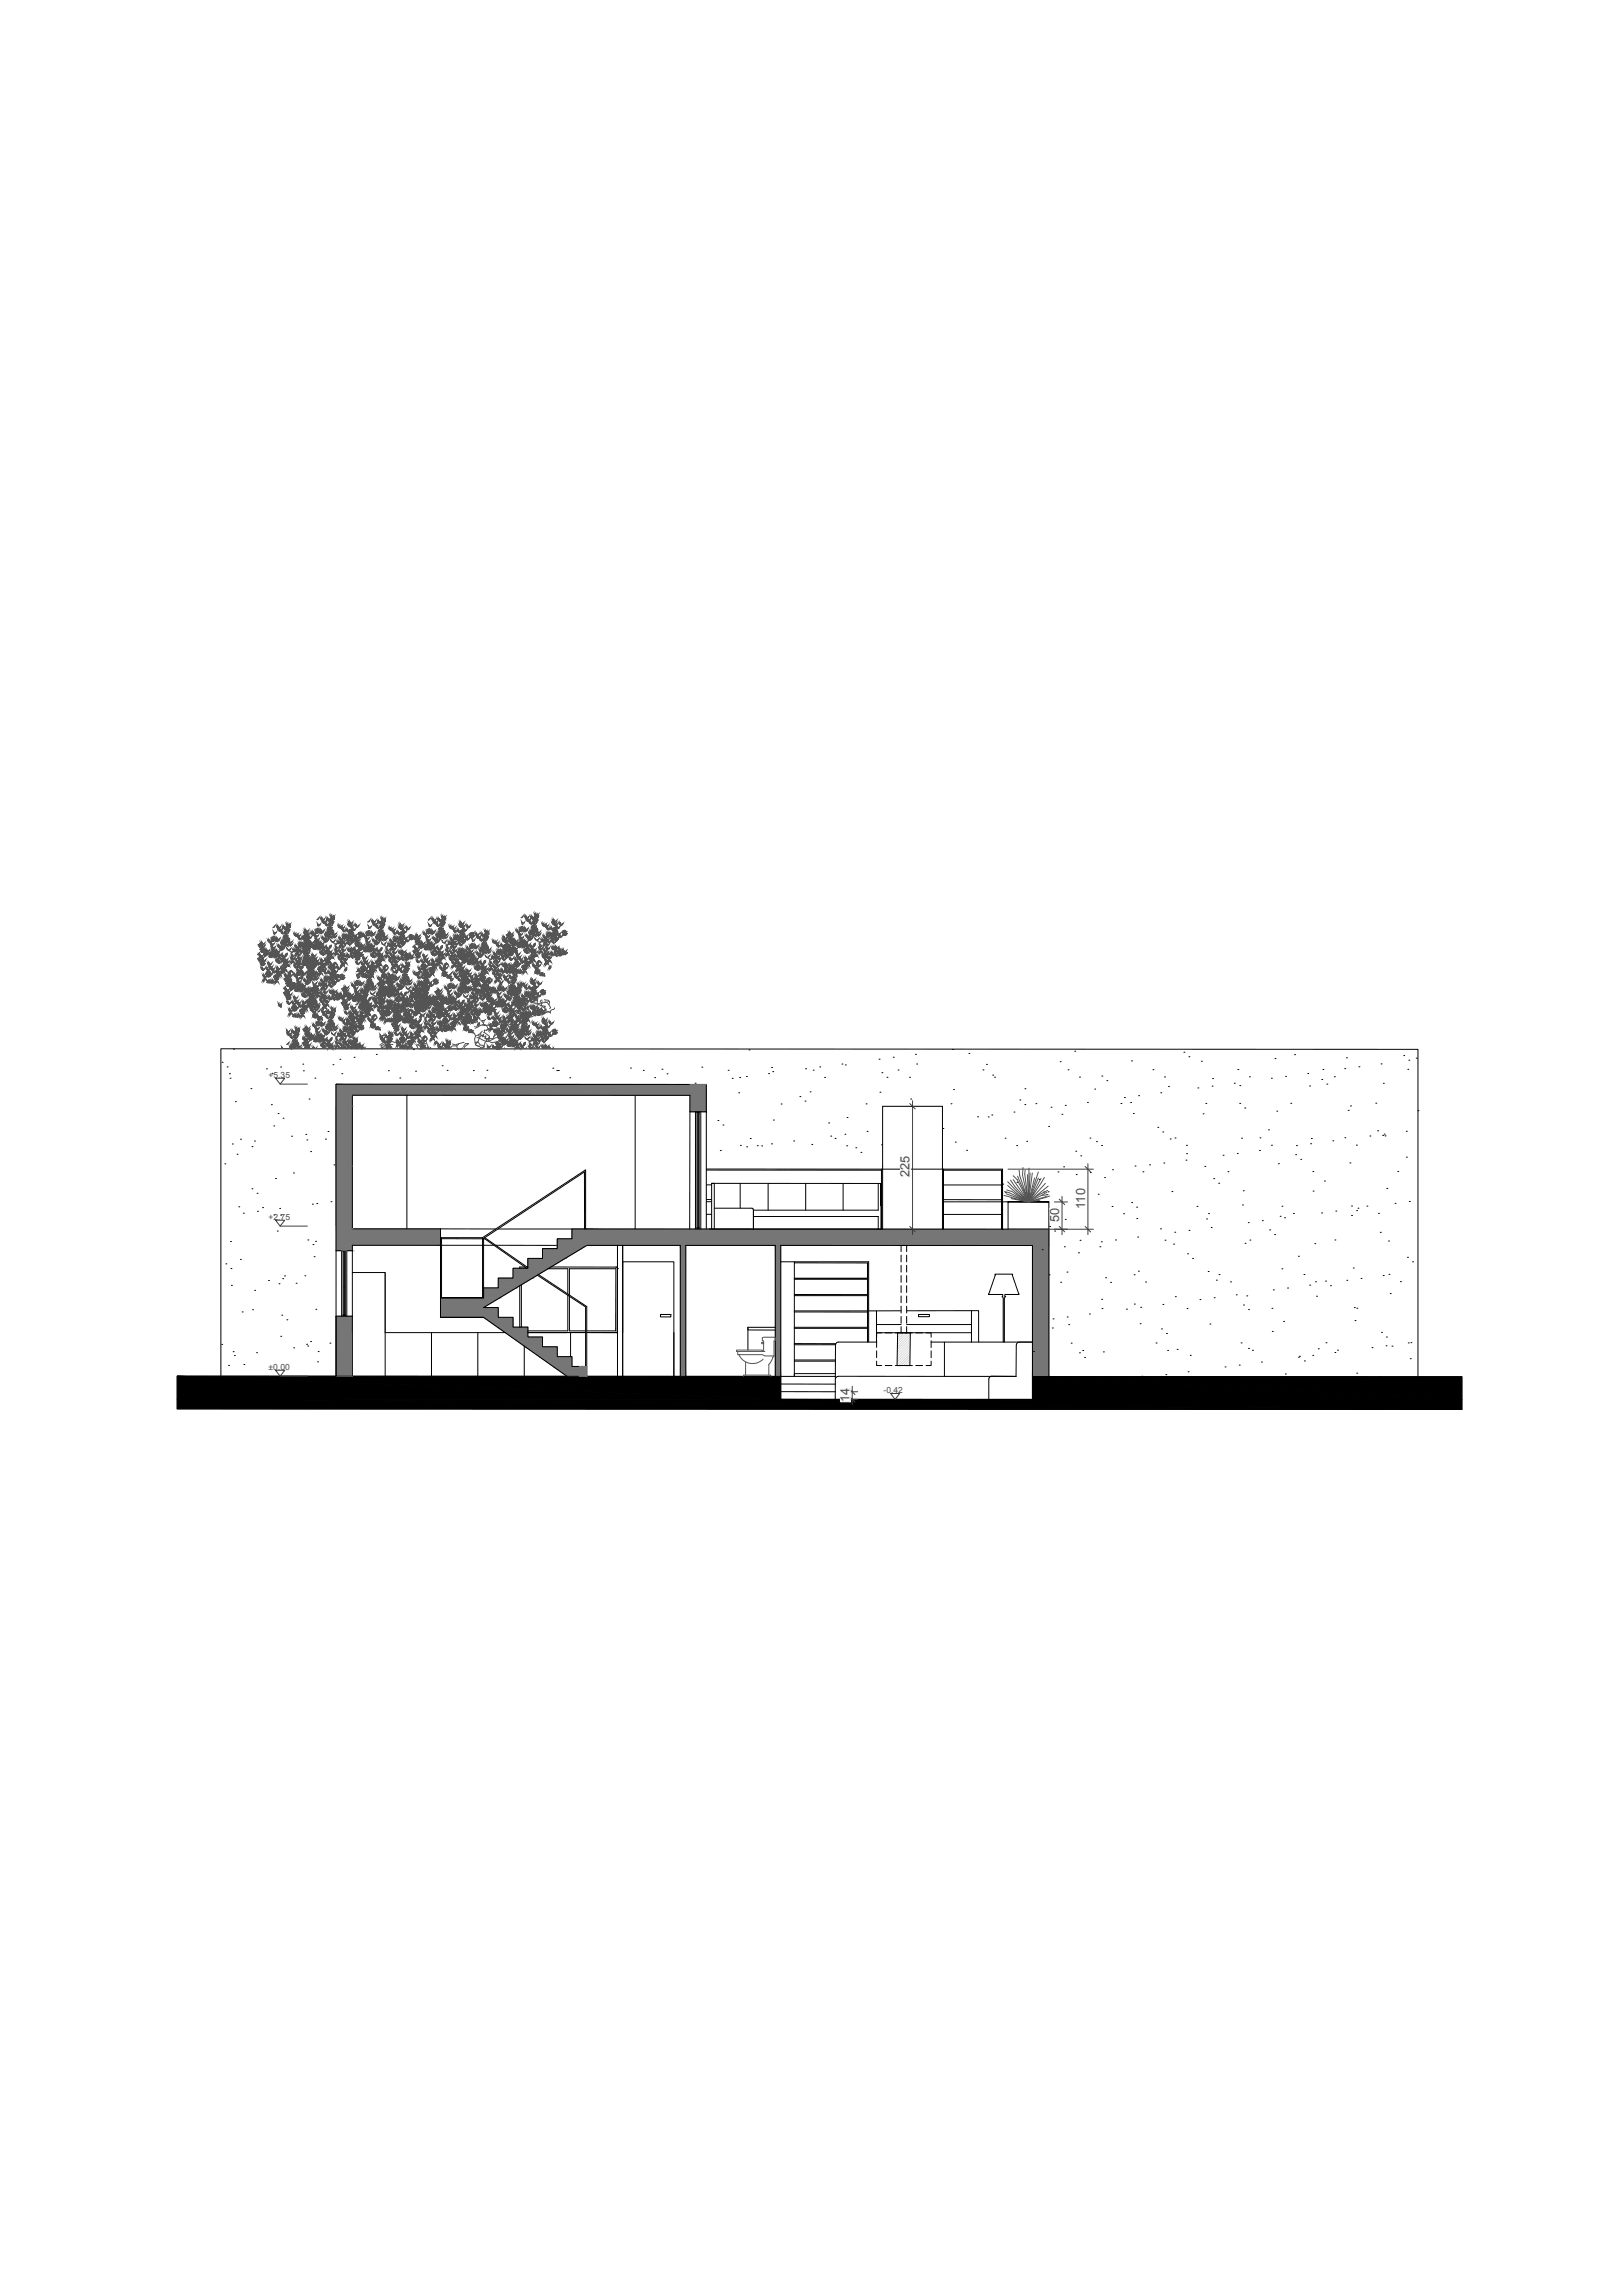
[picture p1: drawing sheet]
<svg xmlns="http://www.w3.org/2000/svg" width="594mm" height="841mm" viewBox="0 0 594 841" stroke-linecap="round" stroke-linejoin="round" font-family="sans-serif">
<defs><g id="words">
<g font-size="4.7" fill="#4c4c4c">
<text x="333.3" y="431.4" transform="rotate(-90 333.3 431.4)">225</text>
<text x="397.6" y="442.9" transform="rotate(-90 397.6 442.9)">110</text>
<text x="388.1" y="447.8" transform="rotate(-90 388.1 447.8)">50</text>
<text x="311.3" y="513.9" transform="rotate(-90 311.3 513.9)">14</text>
</g>
<g font-size="3.1" fill="#4c4c4c">
<text x="98.4" y="394.9">+5.35</text>
<text x="98.4" y="446.9">+2.75</text>
<text x="98.4" y="501.9">±0.00</text>
<text x="323.8" y="510.4">-0.42</text>
</g>
</g></defs>
<path d="M129.1 434.1v.8M223.4 456.4h.1" fill="none" stroke="#767676" stroke-width=".37"/>
<g fill="#767676" stroke="#767676" stroke-width=".37">
<path d="M123.1 405.3l6 22h-6z"/>
<path d="M123.1 405.3h6v22z"/>
<path d="M123.1 401.3l6 4h-6z"/>
<path d="M123.1 401.3h6v4z"/>
<path d="M252.8 401.4l6 6h-6z"/>
<path d="M252.8 401.4h6v6z"/>
<path d="M123.1 482.3l6 22h-6z"/>
<path d="M123.1 482.3h6v22z"/>
<path d="M123.1 427.3l6 23h-6z"/>
<path d="M123.1 427.3h6v23z"/>
<path d="M123.1 450.3l38.3 6h-38.3z"/>
<path d="M123.1 450.3h38.3v6z"/>
<path d="M123.1 456.3l6 2h-6z"/>
<path d="M123.1 456.3h6v2z"/>
</g>
<path d="M129.1 401.3v49M161.8 456.3h15M177.2 456.3h3.9M181.7 456.3l22.5 .1M215 456.4h34.3M251.3 456.4h32.8M286.1 456.4h92.2" fill="none" stroke="#000" stroke-width=".37"/>
<g fill="none" stroke="#000" stroke-width=".37">
<path d="M81.4 389.3h.1M83.2 391h.1M84.1 393.5h.1M84.3 395.1h.1M85.6 384.4h.1M91.9 398.9h.1M97.6 391.7h.1M99.7 393.3h.1M102.8 391h.1M111 390h.1M111.2 392.4h.1M115.4 395.1h.1"/>
<path d="M122 390.2h.1M123.1 397.3l135.7 .1M124.5 388.2h.1M125.3 393.5h.1M129.8 387.5h.1M137.9 386.4h.1M142.3 392.4h.1M146.5 395h.1M151.4 384.6h.1M152.3 392.5h.1M162 390.5h.1M163.8 392.2h.1"/>
<path d="M173.4 392.3h.1M177.7 395h.1M178.4 392.2h.1M202.6 391.4h.1M204 392.3h.1M204.6 392.3h.1M208.8 394.9h.1M231 391.4h.1M235.7 392.2h.1M239.9 394.9h.1M242.6 391.8h.1M244.4 393.5h.1"/>
<path d="M254.7 396.9h.1M257.2 391.1h.1M266.8 392.2h.1M268.3 395.2h.1M271.1 394.9h.1M273.5 394.5h.1M274.5 384.7h.1M281.6 393.4h.1M282.7 391.2h.1M283.2 392.7h.1M295.2 391.6h.1M298 392.2h.1"/>
<path d="M300.4 391h.1M302.2 394.8h.1M308.5 389.9h.1M309.8 390.2h.1M322.1 388.1h.1M323.2 393.1h.1M325 394.8h.1M327.3 387.4h.1M329.1 392.1h.1M333.3 394.8h.1M335.4 386.4h.1M335.9 389.9h.1"/>
<path d="M349 384.6h.1M349.4 399.3h.1M355 386h.1M360.2 392.1h.1M361.5 390h.1M363.8 394h.1M364.4 394.7h.1M375.6 399h.1M388.5 389.1h.1M391.4 392h.1M393.8 385.2h.1M395.6 394.7h.1"/>
<path d="M401.2 399.1h.1M403.8 394.3h.1M405.6 396h.1M414.7 388.8h.1M422.5 392h.1M426.7 394.7h.1M428.2 398.1h.1M433.8 385.6h.1M435.7 387.2h.1M439 398.7h.1M440.2 388.9h.1M444.2 398h.1"/>
<path d="M444.3 395.2h.1M452.3 396.9h.1M453.6 391.9h.1M454.3 397.8h.1M457.8 394.6h.1M465.9 395.1h.1M467.2 387.9h.1M471.1 394.4h.1M474.4 386.5h.1M479.2 393.4h.1M479.9 398h.1M484.3 395.6h.1"/>
<path d="M484.8 391.9h.1M486.2 397.3h.1M488.9 394.6h.1M492.8 391.6h.1M493.4 387.6h.1M498 390.9h.1M506.1 389.9h.1M506.9 397h.1M514.4 386.8h.1M515.9 391.9h.1M516.3 388.5h.1M519 387.8h.1"/>
<path d="M85.1 419.2h.1M86.2 403.7h.1M88.1 417.5h.1M93.3 418.1h.1M99.4 404.8h.1M100.3 412.6h.1M101.9 408.1h.1M103.7 409.8h.1M106.8 416.4h.1M112.1 415.7h.1M112.4 417.7h.1M113.2 402.7h.1"/>
<path d="M119.3 417.4h.1M120.2 414.6h.1M129.1 401.3l123.7 .1M263.1 410.6h.1M264.9 412.3h.1M270.7 400.5h.1M271.3 419.7h.1M274.9 417.2h.1M277.5 419.8h.1M279.1 419.9h.1M282.7 419.2h.1M283.4 410.4h.1"/>
<path d="M286.2 404.6h.1M290.8 418.1h.1M293.1 401.8h.1M295 403.5h.1M296.8 400.1h.1M297.5 419.4h.1M303.7 411.5h.1M304.4 416.3h.1M306 417.2h.1M309.6 415.6h.1M310.3 419.9h.1M310.4 409.5h.1"/>
<path d="M317.4 404.5h.1M317.8 414.6h.1M322.5 400.2h.1M323 419.5h.1M333.7 402.7h.1M345.5 413.5h.1M348.5 404.5h.1M350.1 418.5h.1M358.2 409.3h.1M362.1 409.3h.1M363.4 408.6h.1M368.3 417.1h.1"/>
<path d="M371.6 407.5h.1M372.5 419.8h.1M373.7 403.1h.1M375.5 404.8h.1M376.2 418.2h.1M379.6 404.4h.1M384.3 412.8h.1M385.1 405.7h.1M389.1 408.3h.1M390.4 405.1h.1M398.5 404h.1M399.4 417h.1"/>
<path d="M401.8 418.4h.1M403.6 419.8h.1M410.8 404.4h.1M412 402.2h.1M414.3 404h.1M415.3 408h.1M417.2 401.5h.1M424.3 413.1h.1M425.4 400.5h.1M426.1 414.8h.1M428.8 417.4h.1M430.6 417h.1"/>
<path d="M434.8 419.7h.1M440.9 408.2h.1M441.9 404.3h.1M454.3 404.3h.1M455 417.1h.1M456.1 406h.1M461.7 417h.1M464.8 414h.1M465.9 419.7h.1M467.9 407.2h.1M473 404.3h.1M475.1 419.8h.1"/>
<path d="M480.3 419.1h.1M480.5 417.2h.1M488.4 418.1h.1M492.8 416.9h.1M494 406.9h.1M494.9 405.3h.1M497 419.6h.1M502 416.3h.1M504.1 404.3h.1M504.8 414.4h.1M506.7 416.1h.1M507.2 415.6h.1"/>
<path d="M507.5 416.2h.1M515.3 414.5h.1M519.6 407h.1M82.4 426.5h.1M86.9 423h.1M92.3 420.2h.1M92.3 435.6h.1M94.2 437.3h.1M101 431.9h.1M107.5 429.8h.1M113.8 422h.1M122.4 426.9h.1"/>
<path d="M263.9 421.6h.1M273.6 420.3h.1M313.6 420.6h.1M315.5 422.3h.1M323 428.4v22M345.7 428.4v22M354.2 421.5h.1M367.5 433.9h.1M372.7 433.3h.1M376.9 437.5h.1M380.8 432.2h.1M387.7 429.4h.1"/>
<path d="M389.8 427.6h.1M394.2 421.9h.1M394.4 430.4h.1M396 423.6h.1M399.5 429.7h.1M402.4 437.6h.1M404.7 431.5h.1M407.7 428.6h.1M415.9 427.3h.1M418.8 429.4h.1M421.3 426.9h.1M426.5 426.2h.1"/>
<path d="M429.4 436.6h.1M434.6 425.1h.1M434.8 422.8h.1M441.5 427.4h.1M444.8 431.9h.1M446.6 433.6h.1M448.2 423.4h.1M450 429.4h.1M453.4 422.7h.1M455.6 436.3h.1M461.5 421.6h.1M468.5 426.4h.1"/>
<path d="M474.8 423.1h.1M476.6 424.8h.1M481.1 429.3h.1M481.2 436.5h.1M485.3 432.8h.1M494.7 426.1h.1M508.2 435.5h.1M512.2 429.3h.1M515.4 424h.1M84.5 454.9h.1M87.5 442.2h.1M89.2 444.6h.1"/>
<path d="M94.4 443.9h.1M96.2 442.5h.1M100.4 445.2h.1M101.6 451.1h.1M102.5 442.8h.1M102.9 445.3h.1M112.8 454.4h.1M114.5 441.3h.1M114.7 456.1h.1M115.6 454.9h.1M116.1 441h.1M121.3 440.4h.1"/>
<path d="M129.1 450.3h32.3M323.4 450.4v-45h22v45M374.7 440.3h.1M378.3 456.4v48M381.9 457.9h.1M384.6 449.4h.1M386.5 451.1h.1M390 456.9h.1M390.4 446.8h.1M395.2 459.1h.1M395.8 454.5h.1M403.1 456.9h.1"/>
<path d="M403.6 455.1h.1M407.5 442.1h.1M408.8 454.4h.1M411.7 444.8h.1M414.7 440.7h.1M416.5 442.4h.1M416.6 446.6h.1M416.9 453.3h.1M425.2 450.3h.1M426.9 454.5h.1M430.1 455.9h.1M430.5 451.5h.1"/>
<path d="M435.2 459.5h.1M435.7 450.9h.1M438.6 442.1h.1M442.1 446.7h.1M442.8 444.7h.1M443.8 449.8h.1M455.3 441.6h.1M456.2 455.6h.1M457.4 448h.1M458 454.4h.1M462.6 447.3h.1M465.2 450.7h.1"/>
<path d="M467.1 452.4h.1M469.1 445.7h.1M469.8 442h.1M470.7 446.3h.1M474 444.7h.1M481.8 455.7h.1M484.3 444.5h.1M489.2 454.4h.1M489.5 443.8h.1M495.3 445.4h.1M495.3 441.9h.1M497.1 443.6h.1"/>
<path d="M497.6 442.7h.1M500.9 442h.1M505.1 444.6h.1M505.8 451.6h.1M508.8 454.8h.1M511.2 441h.1M516.4 440.3h.1M82.8 463.1h.1M84.6 464.8h.1M84.8 471h.1M88.1 461.5h.1M92.5 480h.1"/>
<path d="M93.3 472.8h.1M98.4 469.2h.1M102.2 470.4h.1M103.6 468.6h.1M104.3 467.5h.1M108.5 470.3h.1M111.7 467.5h.1M115.1 460.5h.1M115.7 479.8h.1M384.4 467.2h.1M388.7 469.9h.1M391 466.2h.1"/>
<path d="M403.7 476.1h.1M403.8 479.5h.1M405.1 468.2h.1M407 469.9h.1M412.8 479.7h.1M415.6 467.1h.1M415.7 477.9h.1M417.2 465.8h.1M418 479.1h.1M419.8 469.8h.1M426.1 478h.1M430.7 475.2h.1"/>
<path d="M435 479.5h.1M437 461.2h.1M439.7 476.2h.1M442.7 465.9h.1M444.9 475.6h.1M445.7 469.1h.1M446.7 467.1h.1M450.9 469.8h.1M453 474.5h.1M455.7 478.2h.1M456.9 474.9h.1M457.5 479.9h.1"/>
<path d="M466.1 479.4h.1M466.6 472.7h.1M469.7 465h.1M471.8 472h.1M475.8 460.4h.1M477.8 467h.1M479.9 470.9h.1M482 469.7h.1M482.4 475h.1M485.7 469.5h.1M487.6 471.1h.1M493.5 469.2h.1"/>
<path d="M495.9 464.7h.1M496.3 479.1h.1M497.2 479.4h.1M498.7 468.5h.1M506.9 467.4h.1M509 467h.1M509.4 474h.1M513.2 469.7h.1M515.7 460.7h.1M517.6 462.4h.1M81.2 492.7h.1M85.4 495.3h.1"/>
<path d="M85.9 496.8h.1M88.7 480.8h.1M94 495.7h.1M102.9 489.7h.1M103.3 481.9h.1M105.1 483.6h.1M107.6 493.9h.1M112.4 492.6h.1M112.8 493.2h.1M113.8 491.6h.1M116.4 499h.1M116.6 495.3h.1"/>
<path d="M120.9 492.2h.1M123.1 482.3v22M378.8 495.3h.1M385.6 486.6h.1M385.9 483.3h.1M391.1 482.6h.1M391.6 485.4h.1M392.5 492.2h.1M395.6 495.7h.1M396.7 494.9h.1M397.4 497.4h.1M399.2 481.5h.1"/>
<path d="M404.3 495.4h.1M417.8 485.1h.1M423.6 492.1h.1M425.6 487h.1M427.4 488.7h.1M427.9 494.9h.1M431.3 494.5h.1M436.2 496.7h.1M443.4 485.2h.1M454.8 492.1h.1M457.5 494.1h.1M459 494.8h.1"/>
<path d="M462.2 499.1h.1M466.2 487.9h.1M470.4 484.2h.1M475.8 497.4h.1M476.2 497h.1M478 498.7h.1M481 496.7h.1M483.1 494.3h.1M485.9 492.1h.1M489.2 495.6h.1M490.1 494.8h.1M496.5 483.9h.1"/>
<path d="M502.8 493.8h.1M506.2 488.3h.1M507.9 493.2h.1M508 489.9h.1M510.1 493.3h.1M516 492.1h.1M516.8 497.9h.1M517 492h.1M64.9 504.3l221.2 .1M80.9 504.3v-120l438.7 .2v120M83.7 500.4h.1M89.4 500h.1"/>
<path d="M418.4 504.3h.1M422 504.4h.1M427.2 503.7h.1M435.4 502.7h.1M448.9 500.9h.1M454.1 500.2h.1M471 503.5h.1M497.2 503.2h.1M505.3 504.4h.1"/>
</g>
<path d="M64.9 504.3l221.2 8.5-221.2-.1zM64.9 504.3l221.2 .1v8.4zM64.9 512.7l470.8 3.8-470.8-.2zM64.9 512.7l470.8 .2v3.6zM378.3 504.4l157.4 8.5-157.4-.1zM378.3 504.4l157.4 .1v8.4z" fill="#000" stroke="#000" stroke-width=".37"/>
<g fill="#767676" stroke="#767676" stroke-width=".37">
<path d="M209.6 450.4l5.4 3.6h-5.4z"/>
<path d="M209.6 450.4h5.4v3.6z"/>
<path d="M204.2 454l10.8 2.4h-10.8z"/>
<path d="M204.2 454h10.8v2.4z"/>
<path d="M204.2 456.4l8.8 1.2h-8.8z"/>
<path d="M204.2 456.4h10.8l-2 1.2z"/>
<path d="M198.8 457.6l8.3 3.6h-8.3z"/>
<path d="M198.8 457.6h14.2l-5.9 3.6z"/>
<path d="M193.4 461.2l7.7 3.6h-7.7z"/>
<path d="M193.4 461.2h13.7l-6 3.6z"/>
<path d="M188 464.8l7.1 3.6h-7.1z"/>
<path d="M188 464.8h13.1l-6 3.6z"/>
<path d="M182.6 468.4l6.5 3.6h-6.5z"/>
<path d="M182.6 468.4h12.5l-6 3.6z"/>
<path d="M177.2 472l6 3.6h-6z"/>
<path d="M177.2 472h11.9l-5.9 3.6z"/>
<path d="M161.4 475.6l15.8 3.5h-15.8z"/>
<path d="M161.4 475.6h21.8l-6 3.5z"/>
<path d="M161.4 479.1l21.2 3.6h-21.2z"/>
<path d="M161.4 479.1h21.2v3.6z"/>
<path d="M177.2 482.7l10.8 3.6h-5.7z"/>
<path d="M177.2 482.7h10.8v3.6z"/>
<path d="M182.3 486.3l11.1 3.6h-6z"/>
<path d="M182.3 486.3h11.1v3.6z"/>
<path d="M187.4 489.9l11.4 3.6h-6.3z"/>
<path d="M187.4 489.9h11.4v3.6z"/>
<path d="M192.5 493.5l11.7 3.6h-6.6z"/>
<path d="M192.5 493.5h11.7v3.6z"/>
<path d="M197.6 497.1l12 3.6h-6.9z"/>
<path d="M197.6 497.1h12v3.6z"/>
<path d="M202.7 500.7l9.6 3.6h-4.5z"/>
<path d="M202.7 500.7h9.6v3.6z"/>
<path d="M215 450.4l169.3 6h-169.3z"/>
<path d="M215 450.4h169.3v6z"/>
<path d="M378.3 456.4l6 48h-6z"/>
<path d="M378.3 456.4h6v48z"/>
<path d="M284.1 456.4l2 48h-2z"/>
<path d="M284.1 456.4h2v48z"/>
<path d="M249.3 456.4l2 48h-2z"/>
<path d="M249.3 456.4h2v48z"/>
<path d="M190.5 464.8h10.6l-10.6 6.3z"/>
<path d="M190.5 486.3l2.9 2h-2.9z"/>
<path d="M190.5 486.3h2.9v2z"/>
<path d="M123.1 397.3l135.7 4.1-135.7-.1z"/>
<path d="M123.1 397.3l135.7 .1v4z"/>
</g>
<path d="M123.1 397.3v52M258.8 397.4v4M129.1 405.3h-6v22h6M252.8 407.4h6M129.1 450.3h.1M123.1 504.3h6M378.3 502.8v1.6" fill="none" stroke="#767676" stroke-width=".37"/>
<g fill="none" stroke="#000" stroke-width=".37">
<path d="M258.8 397.4v10h-6M149.1 401.3v49M232.7 401.4v49M252.8 407.4l-.1 43M252.8 401.4v6M123.1 458.3h6M129.1 456.3h32.3M161.4 453.5v29.2M161.8 453.5v22.1M209.6 450.4v3.6h-5.4v3.6h-5.4v3.6h-5.4v3.6h-5.4v3.6h-5.4v3.6h-5.4M249.3 456.4v48M251.3 456.4v48"/>
<path d="M284.1 456.4v48M286.1 456.4v48h20M177.2 479.1h5.4v3.6h5.4v3.6h5.4v3.6h5.4v3.6h5.4v3.6h5.4v3.6h5.4v3.6M177.2 475.6h-15.8h15.8M123.1 482.3h6M141.1 488.3h44M193.4 488.3h21.2M215 488.3l11.2 .1M321.2 491.8h-14a.97 .97 0 0 0-1 1l-.1 20M341.2 491.8h37.2h-5M372.4 492.8l-.1 11.6M373.4 491.8a.97 .97 0 0 0-1 1"/>
<path d="M307.1 504.3l65.2 .1M307.1 504.4a.97 .97 0 0 0-.9 1M362.3 505.3v7.5M372.3 504.4l-8.9-.1a.97 .97 0 0 0-1 1"/>
</g>
<path d="M252.8 397.4h6M215 450.4h.1M384.3 450.4v6" fill="none" stroke="#767676" stroke-width=".37"/>
<path d="M129.1 488.3v16" fill="none" stroke="#fafafa" stroke-width=".37"/>
<g fill="none" stroke="#000" stroke-width=".37">
<path d="M254.8 407.4v43M255.8 407.8v42.2M255.9 407.8v42.2M256.8 407.4v43M258.8 428.4h108.6v22v-10l16.9 .1-14.9-.1v10M258.8 428.8h64.2M258.8 434.2h2M258.8 439.6h2M345.7 428.8h21.3v21.6M345.7 434.2h21.3M345.7 439.6l21.3 .1M367.4 434.2v5.5"/>
<path d="M125.2 458.3v24M126.1 458.7v23.2M126.2 458.7v23.2M127.1 458.3v24M161.4 453.5h15.4M161.4 450.3l20.3 .1M161.8 453.9l15 .1M176.8 453.5v22.1M177.2 454h.4l15.4 10.8M177.6 453.5l15.8 11M214.2 450.4v-21l-37 24.4v21.8h-15.8v7.1h15.8M214.6 450.4v-21.7l-37.8 24.8"/>
<path d="M215 450.4h169.3v54M249.3 456.4h-34.3l-37.8 22.7M251.3 456.4h32.8M255.4 450.4v-43v.4h.8v-.4v43M255.4 450h.8M258.8 440.4h2M258.8 445h2M286.1 456.4h92.2M345.7 440.4h21.3M345.7 445h21.3M384.3 440.5v9.9M196.9 467.3l17.7 11.6v21.8"/>
<path d="M197.3 467l17.7 11.8v21.9M125.7 482.3v-24v.4h.8v-.4v24M125.7 481.9h.8M129.1 482.3v22M161.4 482.7h15.8M177.2 482.7l30.6 21.6M64.9 504.3v12l470.8 .2v-12l-157.4-.1v8.4h-76.2h-16v-8.4M286.1 507.2h20M286.1 510h20"/>
</g>
<path d="M125.2 458.3h1.9M161.4 453.5v.4M215 450.4v6" fill="none" stroke="#767676" stroke-width=".37"/>
<g fill="none" stroke="#3c3c3c" stroke-width=".37">
<path d="M101 395.1h3.4l-1.7 2.2zM102.7 397.3h9.9M333.4 404.4l2 2M334.4 403.4v49M369.4 428.4h31.2M388.2 439.4l1.9 2M389.2 438.4v14M397.6 427.5l2.1 1.9M398.7 426.4v26M101 447.1h3.4l-1.7 2.2zM102.7 449.3h9.9M333.4 449.4l2 2"/>
<path d="M369.4 450.4h31.2M386.3 440.5h4.9M388.2 449.4l1.9 2M397.6 449.4l2.1 2.1M101 502.1h3.4l-1.7 2.2zM102.7 504.3h9.9M308.1 510h6.2M308.1 512.8h6.2M311.3 509l2 2M311.3 511.8l2 2M312.3 508v6.8"/>
</g>
<g fill="#fafafa" stroke="#fafafa" stroke-width=".37">
<path d="M308 509.1v4.6h3.6zM308 509.1h3.6v4.6z"/>
<path d="M330 424.2v7.4h3.7zM330 424.2h3.7v7.4z"/>
<path d="M384.8 443v4.9h3.7zM384.8 443h3.7v4.9z"/>
<path d="M394.3 436.1v6.6h3.6zM394.3 436.1h3.6v6.6z"/>
</g>
<g fill="none" stroke="#545454" stroke-width=".37">
<path d="M130.3 359.8l.6-.1 .5 .4zM130.3 359.8l.6 .1 .3 .6zM130.6 356.1l.9-.8-.4 .7zM130.7 359.3l.6-.1-1 .6zM130.7 357.3l.4 .6v.6l.9-.8-.4 .6-.5 .2zM131.6 359.8l.2 .7 .5 .2-.3-1.1 .5 .6-.2 .5 .9-.8-.3 .7-.6 .1zM131.9 355.5l.2 .7 .5 .2-.3-1.1 .5 .5-.2 .6 .9-.8-.3 .7-.6 .1zM132.4 356.5l.2 .6 .5 .3-.3-1.1 .5 .5-.2 .6 .9-.8-.3 .7-.6 .1zM132.5 356.3l.2 .7 .5 .3-.3-1.2 .4 .6-.1 .6 .9-.8-.3 .6-.6 .2zM133.5 357.4l.2 .7 .5 .3-.3-1.2 .5 .6-.2 .6 .9-.8-.3 .6-.6 .2zM134.1 355.6l.2 .7 .5 .2-.3-1.1 .5 .5-.2 .6 .9-.8-.3 .6-.6 .2zM134.3 359.5l1.1 .1-.6 .2z"/>
<path d="M134.4 359l1 .6h-.6zM134.7 358.7l.7 .9-.6-.3zM134.8 356.5l1.1 .1-.5 .2zM134.9 357.5l.2 .7 .5 .3-.3-1.2 .4 .6-.1 .6 .9-.8-.3 .6-.6 .2zM135 356.1l.9 .5h-.6zM135 359.8l.4-.2-.2 .5-.6 .3zM135.2 358.5l.2 1.1-.4-.5zM135.3 355.7l.6 .9-.5-.3zM135.4 359.6l.6-.1 .5 .4zM135.4 359.6l.6 .1 .2 .6zM135.4 359.6l.5 .4-.1 .6zM135.4 359.6l.3 .5-.3 .6z"/>
<path d="M135.4 359.6v.6l-.4 .4zM135.4 354.6l.2 .7 .6 .2-.4-1.1 .5 .5-.1 .6 .9-.8-.4 .7-.5 .1zM135.6 356.8l.3-.2-.2 .6-.6 .2zM135.6 358.5l-.2 1.1-.2-.6zM135.7 355.5l.2 1.1-.3-.5zM135.7 359h.7l-1 .6zM135.9 356.6l.7-.1 .4 .5zM135.9 356.6l.6 .2 .3 .6zM135.9 356.6l.5 .4v.7zM135.9 356.6l.3 .6-.3 .5zM135.9 356.6l.1 .6-.5 .5zM136.2 355.5l-.3 1.1-.1-.6z"/>
<path d="M136.3 356.1l.6-.1-1 .6zM136.3 354.9l.7 1 .1-.6-.4-.5 .3 1.1-.5-.2zM138.3 358.2l.2 .7 .5 .3-.3-1.2 .4 .6-.1 .6 .9-.8-.3 .6-.6 .2zM139.1 358.6l.2 .7 .5 .3-.3-1.2 .4 .6-.1 .6 .9-.8-.3 .6-.6 .2zM139.8 359.6l.2 .6 .5 .3-.3-1.2 .4 .6-.1 .6 .9-.8-.3 .7-.6 .1zM141.2 359.6l.2 .7 .6 .2-.4-1.1 .5 .6-.1 .5 .9-.8-.4 .7-.5 .1zM141.9 357.7l.2 .7 .5 .3-.3-1.2 .4 .6-.1 .6 .9-.8-.3 .6-.6 .2zM142.1 356.8l.2 .7 .5 .2-.3-1.1 .5 .6-.2 .5 1-.7-.4 .6-.6 .1zM142.4 359.8l.7 .9-.6-.3zM142.5 357.9l.1 .8 .6 .2-.4-1.2 .5 .6-.1 .6 .9-.8-.4 .7-.5 .1zM142.8 359.6l.3 1.1-.4-.5zM143.3 359.6l-.2 1.1-.2-.6z"/>
<path d="M143.3 359.1l.2 .7 .6 .3-.4-1.2 .4 .6v.6l.8-.8-.3 .6-.5 .2zM144.5 357.9l.2 .7 .5 .3-.3-1.2 .4 .6-.1 .6 .9-.8-.3 .7-.6 .1zM164.8 357.2l.9-.8-.4 .6zM164.9 358.4l.4 .5-.1 .6 .9-.8-.3 .6-.6 .2zM166.1 356.5l.2 .7 .5 .3-.3-1.2 .4 .6-.1 .6 .9-.8-.3 .6-.6 .2zM166.6 357.5l.2 .7 .5 .3-.3-1.2 .4 .6-.1 .6 .9-.8-.3 .6-.6 .2zM166.7 357.4l.1 .7 .6 .2-.3-1.2 .4 .6-.1 .6 .9-.8-.4 .7-.5 .1zM167 352.5l.9-.8-.3 .6zM167.3 354l.6-.1 .5 .4zM167.3 354l.6 .1 .3 .6zM167.3 354l.5 .4v.6zM167.5 348.9l.6-.1 .5 .5z"/>
<path d="M167.5 348.9l.6 .2 .3 .6zM167.5 348.9l.5 .4v.6zM167.6 352.4l.2 .7 .5 .3-.3-1.2 .4 .6-.1 .6 .9-.8-.3 .6-.6 .2zM167.7 353.5l.6-.1-1 .6zM167.7 358.5l.2 .7 .5 .2-.3-1.2 .4 .6-.1 .6 .9-.8-.3 .7-.6 .1zM167.9 348.4l.6-.1-1 .6zM167.9 355.4l1.1 .1-.6 .2zM167.9 350.5l1.1 .1-.6 .2zM168 355l1 .5h-.6zM168 350.1l1 .5h-.6zM168 353l.2 .7 .5 .2-.3-1.1 .5 .6-.2 .5 .9-.7-.3 .6-.6 .1zM168.2 348l.2 .6 .5 .3-.3-1.2 .4 .6-.1 .6 .9-.8-.3 .7-.6 .1z"/>
<path d="M168.3 356.6l.1 .7 .6 .3-.3-1.2 .4 .6-.1 .6 .9-.8-.4 .6-.5 .2zM168.3 349.7l.7 .9-.6-.2zM168.3 354.6l.7 .9-.6-.3zM168.3 348.8l.2 .7 .5 .3-.3-1.2 .4 .6-.1 .6 .9-.8-.3 .6-.6 .2zM168.3 357.1l.2 .7 .5 .3-.3-1.2 .5 .6-.2 .6 .9-.8-.3 .6-.6 .2zM168.6 350.8l.4-.2-.2 .6-.7 .2zM168.6 355.7l.4-.2-.3 .6-.6 .2zM168.6 354.1l.2 .6 .5 .3-.3-1.2 .4 .6-.1 .6 .9-.8-.3 .7-.6 .1zM168.7 349.5l.3 1.1-.4-.4zM168.7 354.4l.3 1.1-.4-.5zM168.9 359.7l.6 1-.5-.3zM169 355.5l.2 .6-.2 .5z"/>
<path d="M169 355.5v.6l-.5 .5zM169 350.6l.6-.1 .5 .5zM169 350.6l.6 .2 .2 .6zM169 350.6l.5 .4v.6zM169 350.6l.3 .6-.3 .6zM169 350.6v.7l-.5 .3zM169 355.5l.6-.1 .5 .5zM169 355.5l.6 .2 .2 .6zM169 355.5l.5 .4-.1 .7zM169 359.9l.2 .7 .5 .3-.3-1.2 .4 .6-.1 .6 .9-.8-.3 .6-.6 .2zM169 357.6l1.1 .1-.6 .2zM169 358.6l.2 .7 .6 .3-.3-1.2 .4 .6-.1 .6 .9-.8-.4 .6-.5 .2z"/>
<path d="M169.1 357.1l1 .6h-.6zM169.2 349.5l-.2 1.1-.2-.6zM169.2 354.4l-.2 1.1-.2-.6zM169.3 355l.6-.1-.9 .6zM169.3 352l.2 .7 .5 .2-.3-1.1 .4 .5-.1 .6 .9-.8-.3 .6-.6 .2zM169.3 350.1h.7l-1 .5zM169.3 359.6l.2 1.1-.3-.6zM169.4 356.8l.7 .9-.6-.3zM169.5 351.2l.2 .7 .5 .3-.3-1.2 .4 .6-.1 .6 .9-.8-.3 .6-.6 .2zM169.6 355.6l.2 .7 .5 .3-.3-1.2 .4 .6-.1 .6 .9-.8-.3 .6-.6 .2zM169.7 357.9l.4-.2-.2 .5-.6 .2zM169.8 359.6l-.3 1.1-.1-.6z"/>
<path d="M169.8 356.6l.3 1.1-.4-.5zM169.9 350.6l.2 .7 .5 .2-.3-1.1 .5 .6-.2 .5 .9-.8-.3 .6-.6 .2zM170 359.6l1.2 .1-.6 .2zM170.1 357.7l.6-.1 .5 .4zM170.1 357.7l.6 .1 .2 .6zM170.1 357.7l.5 .4v.6zM170.1 357.7l.3 .5-.3 .6zM170.1 357.7v.6l-.4 .4zM170.2 359.1l1 .5h-.7zM170.2 357.3l.2 .7 .5 .2-.3-1.1 .4 .6-.1 .5 .9-.8-.3 .7-.6 .1zM170.3 356.6l-.2 1.1-.2-.6zM170.3 358.8l-.2 .7 .8-.9 .5 .2 .3 .6-.8-.8 .1 .6-.5 .5 .4-1.1z"/>
<path d="M170.4 357.1h.7l-1 .6zM170.4 356l.8 1 .1-.6-.4-.6 .3 1.2-.6-.3zM170.5 358.8l.7 .8-.6-.2zM170.7 359.9l.5-.2-.3 .5-.6 .2zM170.8 355.3l.1 .7 .6 .3-.3-1.1 .4 .5-.1 .6 .9-.8-.4 .6-.5 .2zM170.8 347l.2 .7 .5 .3-.3-1.1 .5 .5-.2 .6 .9-.8-.3 .6-.6 .2zM170.9 352.4l1.1 .1-.6 .2zM170.9 358.6l.3 1-.5-.4zM171 352l1 .5h-.6zM171.1 356.5l.2 .7 .5 .2-.3-1.1 .4 .6-.1 .5 .9-.8-.3 .7-.6 .1zM171.2 359.6h.5l.5 .4zM171.2 359.7l.5 .1 .3 .6z"/>
<path d="M171.2 359.7l.4 .4v.6zM171.2 359.7l.2 .5-.2 .6zM171.2 359.7v.6l-.5 .4zM171.2 358.8l.2 .7 .6 .3-.3-1.2 .4 .6-.1 .6 .8-.8-.2 .6-.6 .2zM171.3 351.6l.7 .9-.6-.3zM171.4 358.6l-.2 1-.2-.6zM171.4 359.1h.7l-.9 .5zM171.6 352.7l.4-.2-.2 .6-.6 .2zM171.7 348.1l.2 .7 .5 .3-.3-1.2 .5 .6-.2 .6 .9-.8-.3 .6-.6 .2zM171.7 351.4l.3 1.1-.4-.5zM171.7 357.2l.3 .7 .5 .3-.3-1.2 .4 .6-.1 .6 .9-.8-.3 .6-.6 .2zM172 352.5l.6-.1 .5 .5z"/>
<path d="M172 352.5l.6 .2 .2 .5zM172 352.5l.5 .4v.6zM172 352.5l.3 .6-.3 .5zM172 352.5v.6l-.5 .4zM172 349.4l.2 .7 .5 .2-.3-1.2 .4 .6-.1 .6 .9-.8-.3 .7-.6 .1zM172 351.4l.2 .7 .6 .2-.4-1.1 .4 .6v.5l.9-.8-.4 .7-.5 .1zM172 346.6l.3 .7 .5 .3-.3-1.2 .4 .6-.1 .6 .9-.8-.3 .6-.6 .2zM172.2 351.4l-.2 1.1-.2-.6zM172.3 352l.6-.1-.9 .6zM172.3 350.5l.2 .7 .6 .3-.4-1.2 .4 .6v.6l.8-.8-.3 .6-.5 .2zM172.5 346.3l.6-.2 .4 .5zM172.5 346.3l.6 .1 .2 .6z"/>
<path d="M172.5 358.2l.2 .6 .5 .3-.3-1.2 .4 .6-.1 .6 .9-.8-.3 .6-.6 .2zM172.5 359.3l.1 .6 .6 .3-.3-1.2 .4 .6-.1 .6 .9-.8-.3 .7-.6 .1zM172.7 342.6l.9-.8-.3 .6zM172.7 352.4l.2 .7 .5 .3-.3-1.2 .4 .6-.1 .6 .9-.8-.3 .6-.6 .2zM172.8 345.7h.6l-.9 .6zM172.8 350.9l.2 .7 .5 .2-.3-1.1 .4 .5-.1 .6 .9-.8-.3 .6-.6 .2zM172.8 343.8l.5 .6-.2 .6 .9-.9-.3 .7-.6 .2zM172.9 352.4l-.2 .6 .8-.9 .5 .2 .3 .7-.8-.9 .1 .6-.5 .5 .4-1.1zM173.2 359.6l.2 .7 .5 .3-.2-1.2 .4 .6-.2 .6 1-.8-.4 .6-.6 .2zM173.3 359.9l.7 .9-.6-.3zM173.3 346.7l.2 .7 .5 .2-.3-1.1 .5 .6-.2 .5 .9-.8-.3 .7-.6 .1zM173.5 351l.2 .6 .5 .3-.3-1.1 .4 .5-.1 .6 .9-.8-.3 .7-.6 .1z"/>
<path d="M173.6 346.6l.2 .7 .5 .3-.3-1.2 .4 .6-.1 .6 .9-.8-.3 .6-.6 .2zM173.7 351l.2 .7 .5 .2-.3-1.1 .4 .5-.1 .6 .9-.8-.3 .7-.6 .1zM173.7 359.7l.3 1.1-.4-.4zM173.7 346.3l.2 .7 .6 .2-.4-1.1 .4 .5v.6l.8-.8-.3 .7-.5 .1zM173.8 358.5l.1 .7 .6 .2-.3-1.1 .4 .6-.1 .5 .9-.8-.4 .7-.5 .1zM173.8 354.4l.1 .7 .6 .2-.3-1.1 .4 .6-.1 .5 .9-.7-.4 .6-.5 .1zM173.9 352.5l-.3 .7 .8-1 .6 .2 .3 .7-.9-.9 .1 .6-.5 .6 .4-1.2zM173.9 360l-.2 .7 .8-.9 .5 .1 .3 .7-.8-.8v.6l-.4 .5 .4-1.1zM174 357.1l.2 .7 .5 .3-.3-1.2 .4 .6-.1 .6 .9-.8-.3 .6-.6 .2zM174 341.9l.2 .7 .6 .3-.3-1.2 .4 .6-.1 .6 .8-.8-.3 .7-.5 .1zM174.2 359.7l-.2 1.1-.2-.6zM174.3 354.6l.2 .7 .5 .3-.3-1.2 .4 .6-.1 .6 .9-.8-.3 .7-.6 .1z"/>
<path d="M174.3 358.2l.2 .8 .5 .2-.3-1.1 .4 .5-.1 .6 .9-.8-.3 .6-.6 .2zM174.4 352.1l.2 .7 .5 .2-.3-1.1 .4 .5-.1 .6 .9-.8-.3 .7-.6 .1zM174.4 348.9l.2 .8 .5 .2-.3-1.2 .4 .6-.1 .6 .9-.8-.3 .6-.6 .2zM174.4 352.2l.7 1-.5-.2zM174.5 359.8l-.3 .6 .8-.9 .6 .2 .3 .7-.9-.9 .1 .6-.5 .6 .4-1.2zM174.5 353.6l-.2 .7 .8-.9 .5 .1 .3 .7-.8-.8 .1 .5-.5 .6 .4-1.1zM174.5 343l.2 .6 .6 .3-.4-1.1 .4 .5v.6l.8-.8-.3 .6-.5 .2zM174.6 342.8l.2 .7 .5 .2-.3-1.1 .4 .6-.1 .5 .9-.8-.3 .7-.6 .1zM175.1 353.4l.7 .9-.5-.2zM175.1 349.9l.2 .7 .6 .2-.4-1.1 .4 .6v.5l.8-.8-.3 .7-.5 .1zM175.5 347.9l.2 .7 .5 .2-.3-1.1 .5 .6-.2 .5 .9-.8-.3 .7-.6 .1zM175.6 349.4l.2 .7 .5 .3-.3-1.2 .4 .6-.1 .6 .9-.8-.3 .6-.6 .2z"/>
<path d="M175.6 357.1l.2 .6 .5 .3-.3-1.2 .4 .6-.1 .6 .9-.8-.3 .7-.6 .1zM175.6 343.9l.2 .7 .6 .2-.3-1.1 .4 .6-.1 .5 .8-.8-.3 .7-.5 .1zM175.7 357.3l.2 .6 .5 .3-.3-1.1 .5 .5-.2 .6 .9-.8-.3 .6-.6 .2zM175.8 358.5l-.3 .7 .8-.9 .6 .2 .3 .7-.9-.9 .1 .6-.5 .6 .4-1.2zM175.9 352.6l.2 .7 .5 .3-.3-1.2 .4 .6-.1 .6 .9-.8-.3 .6-.6 .2zM176 347.3l.2 .7 .5 .3-.3-1.2 .4 .6-.1 .6 .9-.9-.3 .7-.6 .2zM176 354.1l-.2 .7 .8-.9 .5 .2 .3 .6-.8-.8 .1 .6-.5 .5 .4-1.1zM176.1 358.8l.2 .6 .5 .3-.3-1.2 .4 .6-.1 .6 .9-.8-.3 .7-.6 .1zM176.2 342l.2 .7 .5 .3-.3-1.2 .4 .6-.1 .6 .9-.8-.3 .6-.6 .2zM176.3 357.9l.2 .6 .5 .3-.3-1.1 .4 .5-.1 .6 .9-.8-.3 .7-.6 .1zM176.4 354.8l.2 .7 .5 .2-.3-1.1 .4 .6-.1 .5 .9-.8-.3 .7-.6 .1zM176.4 346l1.1 .1-.6 .2z"/>
<path d="M176.4 356.4l.2 .7 .5 .3-.3-1.2 .4 .6-.1 .6 .9-.8-.3 .6-.6 .2zM176.5 345.5l1 .6-.6-.1zM176.6 353.9l.1 .7 .6 .3-.3-1.2 .4 .6-.1 .6 .9-.8-.4 .6-.5 .2zM176.6 357.9l-.3 .7 .8-.9 .6 .2 .2 .6-.8-.8 .1 .6-.5 .5 .4-1.1zM176.6 346.8l.2 .6 .5 .3-.3-1.1 .5 .5-.2 .6 .9-.8-.3 .6-.6 .2zM176.6 359l.2 .7 .5 .3-.3-1.2 .4 .6-.1 .6 .9-.8-.3 .6-.6 .2zM176.7 347.3l.2 .7 .6 .3-.4-1.2 .4 .6v.6l.9-.8-.4 .6-.5 .2zM176.7 355.4l-.2 .6 .8-.8 .5 .2 .3 .6-.8-.8 .1 .5-.5 .6 .4-1.1zM176.8 347.2l.2 .7 .5 .2-.3-1.2 .4 .6-.1 .6 .9-.8-.3 .7-.6 .1zM176.8 345.2l.7 .9-.5-.3zM176.9 359.7l.1 .7 .6 .2-.3-1.1 .4 .5-.1 .6 .9-.8-.4 .6-.5 .2zM176.9 343l1.2 .1-.6 .2z"/>
<path d="M177 348.7l-.3 .7 .8-1 .6 .2 .2 .7-.8-.9 .1 .6-.5 .6 .4-1.2zM177 344l.2 .7 .5 .3-.3-1.2 .4 .6-.1 .6 .9-.9-.3 .7-.6 .2zM177.1 346.3l.4-.2-.2 .5-.6 .2zM177.1 342.5l1 .6-.7-.1zM177.1 357.7l.7 .9-.5-.2zM177.2 345l.3 1.1-.4-.5zM177.3 354.6l.2 .7 .5 .2-.3-1.1 .4 .5-.1 .6 .9-.8-.3 .7-.6 .1zM177.4 342.2l.7 .9-.6-.3zM177.4 352.1l.5-.2-.4 1.2 .5-.6-.1-.6-.7 .9zM177.5 356.1l-.3 .7 .8-1 .6 .2 .3 .7-.9-.9 .1 .6-.5 .6 .4-1.2zM177.5 346.1l.6-.1 .5 .4zM177.5 346.1l.6 .1 .3 .6z"/>
<path d="M177.5 346.1l.5 .3v.7zM177.5 346.1l.3 .5-.3 .6zM177.5 346.1v.6l-.5 .4zM177.5 348.4l.7 1-.5-.3zM177.5 341.1l.3 .6 .5 .3-.3-1.2 .4 .6-.1 .6 .9-.8-.3 .6-.6 .2zM177.6 343.3l.5-.2-.3 .6-.6 .2zM177.7 345l-.2 1.1-.2-.6zM177.8 349.9l.7 1 .6-.1 .3-.7-.9 .8-.5-.3zM177.8 342l.3 1.1-.5-.5zM177.8 345.5h.7l-1 .6zM178 355.8l.7 1-.5-.2zM178.1 343.1l.5-.1 .5 .4z"/>
<path d="M178.1 343.1l.5 .2 .3 .6zM178.1 343.1l.4 .4v.6zM178.1 343.1l.3 .5-.3 .6zM178.1 343.1v.6l-.5 .4zM178.1 346.5l.8 1v-.6l-.4-.6 .4 1.2-.6-.3zM178.2 347.4l.2 .7 .5 .2-.3-1.1 .5 .6-.2 .5 .9-.8-.3 .7-.6 .1zM178.3 342l-.2 1.1-.2-.6zM178.3 348.3l.2 .7 .5 .2-.3-1.1 .5 .5-.2 .6 .9-.8-.3 .7-.6 .1zM178.4 342.6l.6-.1-.9 .6zM178.4 341.4l.2 .7 .5 .3-.3-1.2 .4 .6-.1 .6zM178.4 359.5l.2 .6 .5 .3-.3-1.1 .4 .6-.1 .5 .9-.8-.3 .7-.6 .1zM178.6 359l.2 .7 .6 .2-.3-1.1 .4 .6-.1 .5 .9-.8-.4 .7-.5 .1z"/>
<path d="M178.7 351.1l1 .4M178.8 358.5l-.2 .7 .7-.9 .6 .2 .3 .6-.9-.8 .1 .6-.5 .5 .4-1.1zM179.2 353.3l.2 .8 .5 .2-.3-1.1 .4 .5-.1 .6 .9-.8-.3 .6-.6 .2zM179.3 354.9l-.2 .6 .8-.9 .5 .2 .3 .7-.8-.9 .1 .6-.5 .5 .4-1.1zM179.4 352.2l.7 .9-.5-.2zM179.4 351.9l.9-.9-.3 .7zM179.4 352.2l.6 .2 .3 .6zM179.9 354.6l.7 1-.5-.3zM180 350.5l.2 .7 .6 .2-.3-1.2 .4 .6-.1 .6 .9-.8-.4 .7-.5 .1zM180.4 344.7l.2 .7 .5 .2-.3-1.1 .4 .5-.1 .6 .9-.8-.3 .7-.6 .1zM180.5 356.4l.1 .7 .6 .2-.4-1.1 .5 .6-.1 .5 .9-.8-.4 .6-.5 .2zM180.7 349.1l.2 .7 .5 .3-.3-1.2 .5 .6-.2 .6 .9-.8-.3 .6-.6 .2z"/>
<path d="M180.8 354.1l.2 .6 .5 .3-.3-1.2 .4 .6-.1 .6 .9-.8-.3 .6-.6 .2zM180.8 350.5l.2 .7 .6 .3-.3-1.2 .4 .6-.1 .6 .9-.8-.4 .6-.5 .2zM180.9 355.5l-.2 .7 .8-.9 .6 .2 .2 .7-.8-.9 .1 .6-.5 .5 .4-1.1zM181 352l-.2 .7 .8-.9 .5 .2 .3 .7-.8-.9v.6l-.4 .6 .4-1.2zM181.2 345.1l.2 .7 .5 .2-.3-1.1 .4 .5-.1 .6 .9-.8-.3 .6-.6 .2zM181.3 357.7l.2 .7 .5 .2-.3-1.1 .5 .5-.2 .6 1-.8-.4 .7-.6 .1zM181.4 350.1l.3 .7 .5 .3-.3-1.2 .4 .6-.1 .6 .9-.8-.3 .6-.6 .2zM181.5 359.2l-.2 .7 .7-1 .6 .2 .3 .7-.9-.9 .1 .6-.4 .6 .3-1.2zM181.5 355.3l.7 1-.5-.3zM181.6 351.8l.7 1-.6-.3zM181.6 351.8l.1 .7 .6 .3-.4-1.2 .5 .6-.1 .6 .9-.8-.4 .6-.5 .2zM181.7 353.2l.2 .7 .5 .3-.3-1.2 .4 .6-.1 .6 .9-.8-.3 .6-.6 .2z"/>
<path d="M181.8 356.4l.2 .7 .5 .3-.3-1.2 .4 .6-.1 .6 .9-.8-.3 .6-.6 .2zM181.9 346l.2 .7 .5 .3-.3-1.2 .5 .6-.2 .6 .9-.8-.3 .6-.6 .2zM182 348.8l.2 .7 .5 .2-.3-1.1 .4 .5-.1 .6 .9-.8-.3 .7-.6 .1zM182.2 350.7l.1 .7 .6 .2-.4-1.1 .5 .5-.1 .6 .9-.8-.4 .7-.5 .1zM182.2 348.1l.2 .7 .6 .3-.4-1.2 .4 .6v.6l.9-.8-.4 .6-.5 .2zM182.2 355.2l.2 .6 .5 .3-.3-1.2 .4 .6-.1 .6 .9-.8-.3 .7-.6 .1zM182.2 356.8l.3 .7 .5 .2-.3-1.1 .4 .5-.1 .6 .9-.8-.3 .7-.6 .1zM182.4 358.3l-.2 .7 .8-1 .5 .2 .3 .7-.8-.9v.6l-.4 .6 .4-1.2zM183 358.1l.9-.8-.4 .6zM183.1 348.1l.2 .7 .5 .2-.3-1.1 .4 .6-.1 .5 .9-.8-.3 .7-.6 .1zM183.1 359.3l.5 .6-.2 .5 .9-.8-.3 .7-.6 .1zM183.3 346.1l.3 .6 .5 .3-.3-1.2 .4 .6-.1 .6 .9-.8-.3 .7-.6 .1z"/>
<path d="M183.5 349.6l.2 .7 .5 .3-.3-1.2 .4 .6-.1 .6 .9-.8-.3 .6-.6 .2zM183.6 355.5l.1 .6 .6 .3-.4-1.2 .5 .6-.1 .6 .9-.8-.4 .6-.5 .2zM183.6 355.5l.3 .7 .5 .2-.3-1.2 .4 .6-.1 .6 .9-.8-.3 .7-.6 .1zM183.9 353.2l.2 .8 .5 .2-.3-1.1 .4 .5-.1 .6 .9-.8-.3 .7-.6 .1zM183.9 348.6l.2 .7 .6 .2-.3-1.1 .4 .6-.1 .5 .8-.8-.2 .7-.6 .1zM183.9 350.9l.2 .7 .6 .3-.4-1.2 .5 .6-.1 .6 .8-.8-.3 .6-.5 .2zM184 344.1l.2 .8 .5 .2-.3-1.1 .5 .5-.2 .6 .9-.8-.3 .7-.6 .1zM184.1 347l1.1 .1-.6 .3zM184.2 346.6l1 .5h-.6zM184.2 343.3l.2 .7 .6 .2-.3-1.2 .4 .6-.1 .6 .8-.8-.3 .7-.5 .1zM184.3 357.4l.2 .8 .5 .2-.3-1.2 .5 .6-.2 .6 .9-.8-.3 .6-.6 .2zM184.4 353.5l.2 .7 .5 .3-.3-1.2 .5 .6-.2 .6 .9-.8-.3 .6-.6 .2z"/>
<path d="M184.4 348l.3 .7 .5 .3-.3-1.2 .4 .6-.1 .6 .9-.8-.3 .6-.6 .2zM184.5 346.2l.7 .9-.6-.2zM184.5 344.4l.2 .7 .6 .3-.3-1.2 .4 .6-.1 .6 .8-.8-.3 .6-.5 .2zM184.8 358.5l.2 .6 .5 .3-.3-1.2 .4 .6-.1 .6 .9-.8-.3 .7-.6 .1zM184.8 347.3l.4-.2-.2 .6-.6 .2zM184.8 350.1l.2 .7 .5 .3-.3-1.2 .5 .6-.2 .6 .9-.8-.3 .6-.6 .2zM184.9 358.3l.2 .7 .5 .3-.3-1.2 .4 .6-.1 .6 .9-.8-.3 .6-.6 .2zM185 346l.2 1.1-.4-.5zM185 353l.2 .8 .5 .2-.3-1.1 .4 .5-.1 .6 .9-.8-.3 .6-.6 .2zM185.1 349.4l.2 .6 .5 .3-.3-1.2 .4 .6-.1 .6 .9-.8-.3 .7-.6 .1-.7-.9 .2 .6 .5 .3-.3-1.2 .4 .6-.1 .6 .9-.8-.3 .7-.6 .1zM185.1 354.6l-.2 .6 .8-.9 .5 .2 .3 .7-.8-.9 .1 .6-.5 .6 .4-1.2zM185.2 347.1l.6-.1 .5 .4z"/>
<path d="M185.2 347.1l.6 .2 .2 .6zM185.2 347.1l.5 .4-.1 .6zM185.2 347.1l.3 .6-.3 .6zM185.2 347.1v.6l-.5 .4zM185.2 355.7l.1 .7 .6 .3-.4-1.2 .5 .6-.1 .6zM185.4 346l-.2 1.1-.2-.6zM185.4 345.6l.2 .7 .5 .3-.3-1.2 .5 .6-.2 .6 .9-.8-.3 .6-.6 .2zM185.5 346.6h.6l-.9 .5zM185.6 348l.2 .7 .5 .3-.3-1.2 .4 .6-.1 .6 .9-.8-.3 .6-.6 .2zM185.8 355.5l1.2 .1-.6 .2zM185.9 359.4l.2 .7 .5 .3-.3-1.2 .4 .6-.1 .6 .9-.8-.3 .6-.6 .2zM186 355l1 .6h-.6z"/>
<path d="M186.3 354.7l.7 .9-.6-.3zM186.4 348.8l.2 .7 .5 .2-.3-1.1 .4 .6-.1 .5 .9-.7-.3 .6-.6 .1zM186.4 353.9l.2 .7 .6 .3-.3-1.2 .4 .6-.1 .6 .9-.8-.4 .6-.5 .2zM186.5 357.5l.2 .7 .5 .3-.3-1.2 .4 .6-.1 .6 .9-.8-.3 .6-.6 .2zM186.6 355.8l.4-.2-.2 .6-.7 .1zM186.6 344.4l.2 .7 .5 .3-.3-1.2 .4 .6-.1 .6 .9-.8-.3 .6-.6 .2zM186.7 354.5l.3 1.1-.4-.5zM187 355.6l.6-.1 .4 .4zM187 355.6l.6 .1 .2 .6zM187 355.6l.5 .4v.6zM187 355.6l.2 .5-.2 .6zM187 355.6v.6l-.5 .4z"/>
<path d="M187.2 358.5l1.1 .1-.6 .2zM187.2 354.5l-.2 1.1-.2-.6zM187.3 359.5l.2 .7 .5 .2-.3-1.1 .4 .6-.1 .5 .9-.8-.3 .7-.6 .1zM187.3 355.1l.6-.1-.9 .6zM187.4 358l.9 .6h-.6zM187.6 348l1.1 .1-.6 .2zM187.7 357.7l.6 .9-.5-.3zM187.7 347.5l1 .6-.6-.1zM187.8 355.8l1.1 .1-.6 .2zM187.8 356.6l.2 .6 .6 .3-.3-1.2 .4 .6-.1 .6 .8-.8-.3 .7-.5 .1zM187.8 354.4l.2 .6 .6 .3-.4-1.2 .5 .6-.1 .6 .8-.8-.3 .7-.5 .1zM187.9 358.8l.4-.2-.2 .6-.6 .1z"/>
<path d="M187.9 355.4l1 .5h-.6zM188 347.2l.7 .9-.5-.3zM188.1 357.5l.2 1.1-.4-.5zM188.3 355l.6 .9-.6-.3zM188.3 348.3l.4-.2-.2 .6-.6 .1zM188.3 358.6l.6-.1 .5 .4zM188.3 358.6l.6 .2 .2 .5zM188.3 358.6l.5 .4v.6zM188.3 358.6l.3 .5-.3 .6zM188.3 358.6l.1 .6-.5 .4zM188.5 347l.2 1.1-.4-.5zM188.6 357.5l-.3 1.1-.1-.6z"/>
<path d="M188.6 358.1l.7-.1-1 .6zM188.7 356.9l.1 .7 .6 .3-.3-1.2 .4 .6-.1 .6zM188.7 354.8l.2 1.1-.4-.4zM188.7 348.1l.6-.1 .5 .4zM188.7 348.1l.6 .2 .3 .5zM188.7 348.1l.5 .4v.6zM188.7 348.1l.3 .5-.3 .6zM188.7 348.1l.1 .6-.5 .4zM188.9 347l-.2 1.1-.1-.6zM189.1 347.6l.6-.1-1 .6zM189.1 354.8l-.2 1.1-.2-.6zM189.2 355.4l.7-.1-1 .6z"/>
<path d="M194.3 359.7l.2 .7 .5 .2-.3-1.1 .4 .6-.1 .5 .9-.8-.3 .6-.6 .2zM194.5 358.8l.2 .7 .5 .2-.3-1.1 .5 .5-.2 .6 .9-.8-.3 .7-.6 .1zM194.8 359.9l.2 .7 .5 .3-.3-1.2 .5 .6-.2 .6 .9-.8-.3 .6-.6 .2zM196.8 359.9l.3 .7 .5 .3-.3-1.2 .4 .6-.1 .6 .9-.8-.3 .6-.6 .2zM124.9 366l.9-.8-.3 .7zM125.2 367.5l.7-.1 .4 .5zM125.2 367.5l.6 .1 .3 .6zM125.2 367.5l.5 .4v.6zM125.4 362.4h.6l.4 .4zM125.4 362.4l.6 .2 .2 .6zM125.4 362.4l.5 .4v.7zM125.5 366l.1 .7 .6 .2-.3-1.1 .4 .6-.1 .5 .9-.8-.4 .7-.5 .1z"/>
<path d="M125.6 367l.6-.1-1 .6zM125.7 361.9h.7l-1 .5zM125.8 364l1.1 .2-.6 .2zM125.8 369h1.1l-.6 .3zM125.9 363.6l1 .6-.6-.1zM125.9 368.5l1 .5h-.7zM125.9 366.5l.2 .7 .5 .3-.3-1.2 .4 .6-.1 .6 .9-.8-.3 .6-.6 .2zM126.1 361.5l.2 .7 .5 .2-.3-1.1 .5 .5-.2 .6 .9-.8-.3 .7-.6 .1zM126.2 368.2l.7 .8-.6-.2zM126.2 362.4l.2 .6 .5 .3-.3-1.2 .4 .6-.1 .6 .9-.8-.3 .7-.6 .1zM126.2 370.7l.2 .7 .6 .2-.4-1.1 .4 .5v.6l.8-.8-.3 .7-.5 .1zM126.2 363.2l.7 1-.6-.3z"/>
<path d="M126.4 369.3l.5-.3-.2 .6-.7 .2zM126.5 364.4l.4-.2-.2 .5-.6 .2zM126.5 367.6l.2 .7 .5 .2-.3-1.1 .4 .5-.1 .6 .9-.8-.3 .7-.6 .1zM126.6 367.9l.3 1.1-.4-.4zM126.7 363.1l.2 1.1-.4-.5zM126.9 364.2l.6-.2 .5 .5zM126.9 364.2l.6 .1 .2 .6zM126.9 364.2l.5 .4-.1 .6zM126.9 364.2l.3 .5-.3 .6zM126.9 364.2v.6l-.5 .4zM126.9 369h.6l.4 .4zM126.9 369l.6 .2 .2 .6z"/>
<path d="M126.9 369l.4 .4v.7zM126.9 369l.3 .6-.3 .6zM126.9 369v.7l-.5 .4zM126.9 373.4l.2 .8 .5 .2-.3-1.2 .5 .6-.2 .6 .9-.8-.3 .6-.6 .2zM127.1 367.9l-.2 1.1-.2-.6zM127.1 375l-.3 .6 .8-.9 .6 .2 .2 .7-.8-.9 .1 .6-.4 .6 .3-1.2zM127.1 363.1l-.2 1.1-.2-.6zM127.2 363.6h.6l-.9 .6zM127.2 368.5h.6l-.9 .5zM127.2 365.5l.2 .7 .5 .3-.3-1.2 .4 .6-.1 .6 .9-.8-.3 .6-.6 .2zM127.3 364.8l.3 .6 .5 .3-.3-1.1 .4 .5-.1 .6 .9-.8-.3 .7-.6 .1zM127.8 364.1l.2 .7 .6 .3-.3-1.2 .4 .6-.1 .6 .9-.8-.4 .6-.5 .2z"/>
<path d="M127.9 373.1l1.1 .1-.6 .2zM128.1 372.6l.9 .6h-.6zM128.1 370.8l.2 .7 .5 .3-.3-1.2 .4 .6-.1 .6 .9-.8-.3 .6-.6 .2zM128.2 372.3l-.2 .7 .8-.9 .5 .2 .3 .7-.8-.9 .1 .6-.5 .5 .4-1.1zM128.3 376l1.1 .2-.5 .2zM128.4 372.3l.6 .9-.5-.3zM128.4 375.6l1 .6-.6-.1zM128.6 373.4l.4-.2-.2 .6-.6 .2zM128.7 368.9l.2 .6 .5 .3-.3-1.1 .4 .6-.1 .5 .9-.8-.3 .7-.6 .1zM128.7 375.3l.7 .9-.5-.3zM128.7 360.6l.2 .7 .6 .2-.4-1.1 .5 .6-.1 .5 .8-.8-.3 .7-.5 .1zM128.8 372.1l.2 1.1-.3-.5z"/>
<path d="M128.8 365.9l1.1 .1-.6 .3zM128.9 365.5l1 .5h-.7zM128.9 370l.3 .7 .5 .3-.3-1.2 .4 .6-.1 .6 .9-.8-.3 .6-.6 .2zM129 373.2l.6-.1 .5 .4zM129 373.2l.6 .2 .3 .6zM129 373.2l.5 .4v.6zM129 373.2l.3 .5-.3 .6zM129 373.2l.1 .6-.5 .4zM129.2 375.1l.2 1.1-.4-.5zM129.2 372.3l.1 .8 .6 .2-.4-1.1 .5 .5-.1 .6 .9-.8-.4 .6-.5 .2zM129.2 365.1l.7 .9-.6-.2zM129.2 372.1l-.2 1.1-.1-.6z"/>
<path d="M129.4 372.7l.6-.1-1 .6zM129.4 376.2l.6-.1 .5 .4zM129.5 366.2l.4-.2-.2 .6-.6 .2zM129.6 361.6l.2 .7 .5 .3-.3-1.2 .4 .6-.1 .6 .9-.8-.3 .6-.6 .2zM129.6 375.1l-.2 1.1-.2-.6zM129.6 364.9l.3 1.1-.4-.4zM129.7 370.7l.1 .7 .6 .3-.4-1.2 .5 .6-.1 .6 .9-.8-.4 .6-.5 .2zM129.8 375.6h.6l-1 .6zM129.9 366l.6-.1 .4 .5zM129.9 366l.6 .2 .2 .6zM129.9 366l.5 .4-.1 .7zM129.9 366l.3 .6-.3 .6z"/>
<path d="M129.9 366v.7l-.5 .4zM129.9 364.9l.2 .7 .5 .3-.3-1.2 .5 .6-.2 .6 .9-.8-.3 .6-.6 .2zM129.9 360.1l.2 .7 .6 .3-.4-1.2 .5 .6-.1 .6 .9-.8-.4 .7-.5 .1zM129.9 362.9l.2 .7 .5 .2-.3-1.1 .4 .6-.1 .5 .9-.8-.3 .7-.6 .1zM130.1 364.9l-.2 1.1-.2-.6zM130.1 375.3l.2 .7 .5 .2-.3-1.1 .4 .5-.1 .6 .9-.8-.3 .7-.6 .1zM130.2 365.5h.7l-1 .5zM130.2 364l.2 .8 .5 .2-.3-1.2 .5 .6-.2 .6 .9-.8-.3 .6-.6 .2zM130.4 371.7l.2 .7 .5 .2-.3-1.1 .4 .5-.1 .6 .9-.8-.3 .7-.6 .1zM130.6 366l.2 .7 .5 .2-.3-1.1 .4 .5-.1 .6 .9-.8-.3 .7-.6 .1zM130.7 364.4l.2 .7 .5 .3-.3-1.2 .4 .6-.1 .6 .9-.8-.3 .6-.6 .2zM130.8 374.2l1.1 .1-.6 .3z"/>
<path d="M130.9 365.9l-.3 .6 .8-.8 .6 .2 .2 .6-.8-.8v.5l-.4 .6 .4-1.1zM130.9 373.8l1 .5h-.6zM131.2 374.2l.2 .7 .5 .3-.3-1.2 .4 .6-.1 .6 .9-.8-.3 .6-.6 .2zM131.2 360.2l.2 .7 .6 .3-.4-1.2 .4 .6v.6l.8-.8-.3 .6-.5 .2zM131.2 373.4l.7 .9-.5-.2zM131.4 375.7l-.3 .7 .8-.9 .6 .2 .3 .6-.9-.8 .1 .6-.5 .5 .4-1.1zM131.4 364.5l.2 .7 .5 .2-.3-1.1 .4 .5-.1 .6 .9-.8-.3 .7-.6 .1zM131.5 374.6l.4-.3-.2 .6-.6 .2zM131.5 360.1l.2 .7 .5 .3-.3-1.2 .4 .6-.1 .6 .9-.8-.3 .6-.6 .2zM131.6 364.5l.2 .7 .5 .3-.3-1.2 .4 .6-.1 .6 .9-.8-.3 .6-.6 .2zM131.7 373.3l.2 1-.4-.4zM131.7 372l.2 .7 .5 .3-.3-1.2 .4 .6-.1 .6 .9-.8-.3 .6-.6 .2z"/>
<path d="M131.7 367.9l.2 .7 .5 .3-.3-1.2 .4 .6-.1 .6 .9-.8-.3 .6-.6 .2zM131.7 366l-.2 .7 .8-.9 .5 .2 .3 .6-.8-.8 .1 .6-.5 .5 .4-1.1zM131.8 373.5l-.2 .7 .8-.9 .5 .2 .3 .7-.8-.9 .1 .6-.5 .5 .4-1.1zM131.9 374.3l.6-.1 .5 .5zM131.9 374.3l.6 .2 .2 .6zM131.9 374.3l.5 .5v.6zM131.9 374.3l.3 .6-.3 .6zM131.9 374.3l.1 .7-.6 .4zM131.9 370.6l.2 .7 .5 .3-.3-1.2 .5 .6-.2 .6 .9-.8-.3 .6-.6 .2zM132.1 373.2l-.2 1.1-.2-.6zM132.2 373.8h.6l-.9 .5zM132.2 371.8l.2 .7 .5 .3-.3-1.2 .5 .6-.2 .6 .9-.8-.3 .6-.6 .2z"/>
<path d="M132.2 368.2l.2 .7 .5 .2-.3-1.1 .4 .6-.1 .5 .9-.8-.3 .7-.6 .1zM132.2 365.6l.3 .7 .5 .3-.3-1.2 .4 .6-.1 .6 .9-.8-.3 .6-.6 .2zM132.3 365.8l.7 1-.5-.3zM132.3 362.5l.2 .7 .5 .2-.3-1.1 .4 .6-.1 .5 .9-.8-.3 .7-.6 .1zM132.4 373.3l-.3 .7 .8-.9 .6 .2 .3 .6-.9-.8 .1 .6-.5 .5 .4-1.1zM132.4 367.1l-.2 .7 .8-.9 .5 .2 .3 .7-.8-.9 .1 .6-.5 .5 .4-1.1zM133 366.9l.7 1-.5-.3zM133 363.4l.2 .7 .5 .3-.3-1.2 .5 .6-.2 .6 .9-.8-.3 .6-.6 .2zM133.4 361.4l.2 .7 .6 .3-.4-1.2 .4 .6v.6l.8-.9-.3 .7-.5 .2zM133.5 363l.1 .7 .6 .2-.3-1.1 .4 .5-.1 .6 .9-.8-.4 .6-.5 .2zM133.5 370.6l.2 .7 .5 .2-.3-1.1 .4 .5-.1 .6 .9-.8-.3 .7-.6 .1zM133.6 370.8l.2 .7 .6 .2-.4-1.1 .5 .6-.1 .5 .9-.8-.4 .7-.5 .1z"/>
<path d="M133.6 372.1l-.2 .7 .8-.9 .6 .1 .2 .7-.8-.8 .1 .5-.5 .6 .4-1.1zM133.7 366.2l.2 .6 .6 .3-.3-1.2 .4 .6-.1 .6 .9-.8-.4 .6-.5 .2zM133.9 360.8l.2 .7 .5 .3-.3-1.2 .4 .6-.1 .6 .9-.8-.3 .6-.6 .2zM133.9 367.6l-.2 .7 .8-.9 .5 .2 .3 .7-.8-.9v.6l-.4 .6 .4-1.2zM134.2 368.3l.3 .7 .5 .3-.3-1.2 .4 .6-.1 .6 .9-.9-.3 .7-.6 .2zM134.3 370l.2 .6 .5 .3-.3-1.1 .4 .5-.1 .6 .9-.8-.3 .6-.6 .2zM134.5 367.4l.2 .7 .5 .3-.3-1.2 .4 .6-.1 .6 .9-.8-.3 .6-.6 .2zM134.5 371.5l-.3 .6 .8-.9 .6 .2 .2 .7-.8-.9 .1 .6-.5 .5 .4-1.1zM134.5 360.3l.2 .7 .6 .3-.3-1.2 .4 .6-.1 .6 .8-.9-.3 .7-.5 .2zM134.6 360.9l.2 .6 .5 .3-.3-1.1 .5 .5-.2 .6 .9-.8-.3 .6-.6 .2zM134.6 368.9l-.2 .7 .8-.9 .5 .2 .3 .6-.8-.8 .1 .6-.5 .5 .4-1.1zM134.7 360.7l.2 .7 .5 .2-.3-1.1 .4 .6-.1 .5 .9-.7-.3 .6-.6 .1z"/>
<path d="M134.7 373.2l.3 .7 .5 .3-.3-1.2 .4 .6-.1 .6 .9-.8-.3 .6-.6 .2zM134.8 362.2l-.2 .7 .8-.9 .5 .2 .3 .6-.8-.8 .1 .6-.5 .5 .4-1.1zM135 371.2l.7 1-.5-.3zM135.2 368.1l.2 .7 .5 .3-.3-1.2 .5 .6-.2 .6 .9-.8-.3 .6-.6 .2zM135.3 365.7l.5-.2-.3 1.1 .4-.6-.1-.5-.8 .9zM135.4 373.8l.2 .7 .5 .3-.3-1.2 .4 .6-.1 .6 .9-.8-.3 .6-.6 .2zM135.4 362l.7 .9-.5-.3zM135.4 369.6l-.3 .7 .8-.9 .6 .2 .2 .6-.8-.8 .1 .6-.4 .5 .3-1.1zM135.6 375.6l1.1 .1-.6 .3zM135.7 363.5l.7 .9 .6-.1 .3-.7-.9 .8-.6-.2zM135.8 375.2l.9 .5h-.6zM135.9 369.4l.8 1-.6-.3z"/>
<path d="M136 360.1l.2 .6 .5 .3-.3-1.1 .5 .5-.2 .6zM136.1 374.8l.6 .9-.5-.2zM136.1 375.1l.1 .5-.5 .6 .4-1.1 .6 .2 .2 .6zM136.1 360.9l.2 .7 .5 .3-.3-1.2 .4 .6-.1 .6 .9-.8-.3 .6-.6 .2zM136.2 361.8l.2 .7 .5 .3-.3-1.2 .4 .6-.1 .6 .9-.8-.3 .6-.6 .2zM136.3 373l.2 .7 .5 .3-.3-1.2 .4 .6-.1 .6 .9-.9-.3 .7-.6 .2zM136.3 375.9l.4-.2-.2 .6-.6 .2zM136.5 374.6l.2 1.1-.4-.4zM136.6 364.6l1 .4M136.7 372l-.3 .7 .8-.9 .6 .2 .2 .7-.8-.9 .1 .6-.4 .6 .3-1.2zM136.7 375.7l.6-.1 .5 .5zM136.7 375.7l.6 .2 .2 .6z"/>
<path d="M136.7 375.7l.5 .4v.6zM136.7 375.7l.3 .6-.3 .6zM136.7 375.7l.1 .7-.5 .4zM136.9 374.6l-.2 1.1-.1-.6zM137 375.2h.7l-1 .5zM137 366.9l.2 .7 .6 .3-.3-1.2 .4 .6-.1 .6 .9-.8-.4 .6-.5 .2zM137.2 368.4l-.2 .6 .8-.8 .5 .2 .3 .6-.8-.8v.5l-.4 .6 .4-1.1zM137.3 365.7l.7 1-.5-.3zM137.3 365.4l.9-.8-.3 .6zM137.3 365.7l.5 .2 .3 .7zM137.3 377l1.2 .2-.6 .2zM137.5 376.6l1 .6-.7-.1z"/>
<path d="M137.8 368.2l.7 .9-.5-.3zM137.8 376.3l.7 .9-.6-.3zM137.9 364l.2 .7 .5 .2-.3-1.1 .5 .6-.2 .5 .9-.8-.3 .7-.6 .1zM138.2 376.1l.3 1.1-.5-.5zM138.3 369.9l.3 .7 .5 .3-.3-1.2 .4 .6-.1 .6 .9-.8-.3 .6-.6 .2zM138.5 377.2l.6-.1 .4 .4zM138.6 362.6l.2 .7 .6 .3-.4-1.2 .4 .6v.6l.9-.8-.4 .7-.5 .1zM138.7 376.1l-.2 1.1-.2-.6zM138.7 367.6l.2 .6 .5 .3-.3-1.2 .4 .6-.1 .6 .9-.8-.3 .7-.6 .1zM138.7 364.1l.2 .7 .5 .2-.3-1.1 .5 .5-.2 .6 .9-.8-.3 .6-.6 .2zM138.8 376.7l.6-.1-.9 .6zM138.9 369l-.3 .7 .8-.9 .6 .2 .2 .7-.8-.9 .1 .6-.5 .6 .4-1.2z"/>
<path d="M138.9 365.6l-.3 .6 .8-.8 .6 .1 .3 .7-.9-.8 .1 .5-.4 .6 .3-1.1zM139.2 371.2l.2 .7 .6 .3-.3-1.2 .4 .6-.1 .6 .8-.8-.3 .6-.5 .2zM139.4 363.7l.1 .6 .6 .3-.3-1.1 .4 .5-.1 .6 .9-.8-.4 .7-.5 .1zM139.4 372.7l-.3 .7 .9-.9 .5 .2 .3 .6-.8-.8v.6l-.4 .5 .4-1.1zM139.4 368.8l.7 1-.5-.3zM139.4 365.4l.8 .9-.5-.3zM139.4 365.4l.3 .6 .5 .3-.3-1.2 .4 .6-.1 .6 .9-.8-.3 .6-.6 .2zM139.6 366.8l.2 .6 .5 .3-.3-1.2 .4 .6-.1 .6 .9-.8-.3 .7-.6 .1zM139.7 370l.2 .6 .5 .3-.3-1.1 .4 .6-.1 .5 .9-.8-.3 .7-.6 .1zM139.9 362.3l.2 .7 .5 .3-.3-1.2 .4 .6-.1 .6 .9-.8-.3 .6-.6 .2zM140 364.2l.3 .7 .5 .2-.3-1.1 .4 .6-.1 .5 .8-.8-.2 .7-.6 .1zM140.1 361.6l.2 .7 .5 .3-.3-1.2 .5 .6-.2 .6 .9-.8-.3 .6-.6 .2z"/>
<path d="M140.1 368.7l.2 .7 .5 .2-.3-1.1 .4 .5-.1 .6 .9-.8-.3 .7-.6 .1zM140.2 370.3l.1 .7 .6 .3-.3-1.2 .4 .6-.1 .6 .9-.8-.4 .6-.5 .2zM140.3 371.8l-.2 .7 .8-.9 .5 .2 .3 .6-.8-.8v.6l-.4 .5 .4-1.1zM141 361.6l.2 .7 .5 .3-.3-1.2 .4 .6-.1 .6 .9-.8-.3 .6-.6 .2zM141 374l.5-.2-.4 1.1 .5-.6-.1-.5-.7 .9zM141.4 363.2l.2 .6 .5 .3-.3-1.2 .4 .6-.1 .6 .9-.8-.3 .7-.6 .1zM141.4 369l.2 .6 .6 .3-.3-1.2 .4 .6-.1 .6 .8-.8-.3 .7-.5 .1zM141.5 369l.2 .7 .6 .2-.4-1.1 .5 .6-.1 .5 .9-.7-.4 .6-.5 .1zM141.8 366.8l.1 .7 .6 .3-.3-1.2 .4 .6-.1 .6 .9-.8-.4 .6-.5 .2zM141.8 364.5l.2 .6 .5 .3-.3-1.1 .5 .5-.2 .6 .9-.8-.3 .7-.6 .1zM141.9 362.1l.1 .7 .6 .3-.4-1.2 .5 .6-.1 .6 .9-.8-.4 .6-.5 .2zM141.9 379.8l1 .6-.7-.1z"/>
<path d="M142 360.5l1.1 .2-.6 .2zM142.1 360.1l1 .6-.6-.1zM142.2 379.5l.7 .9-.6-.3zM142.3 367.1l.2 .7 .5 .2-.3-1.2 .4 .6-.1 .6 .9-.8-.3 .7-.6 .1zM142.3 361.6l.2 .7 .5 .2-.3-1.1 .5 .6-.2 .5 .9-.8-.3 .7-.6 .1zM142.4 378.4l.1 .6 .6 .3-.3-1.2 .4 .6-.1 .6 .9-.8-.4 .6-.5 .2zM142.6 379.3l.3 1.1-.4-.5zM142.7 360.9l.4-.2-.2 .6-.7 .1zM142.7 363.7l.2 .6 .5 .3-.3-1.1 .5 .5-.2 .6 .9-.8-.3 .7-.6 .1zM142.9 366.6l.1 .7 .6 .3-.3-1.2 .4 .6-.1 .6 .9-.8-.4 .6-.5 .2zM143 362.9l.2 .7 .5 .2-.3-1.1 .4 .5-.1 .6 .9-.8-.3 .7-.6 .1-.7-.9 .2 .7 .5 .2-.3-1.1 .4 .5-.1 .6 .9-.8-.3 .7-.6 .1zM143 369.3l.3 .7 .5 .2-.3-1.2 .4 .6-.1 .6z"/>
<path d="M143 368.1l-.2 .6 .8-.8 .5 .2 .3 .6-.8-.8 .1 .5-.5 .6 .4-1.1zM143.1 360.7l.6-.2 .4 .5zM143.1 360.7l.6 .1 .2 .6zM143.1 360.7l.5 .3v.7zM143.1 360.7l.3 .5-.3 .6zM143.1 360.7v.6l-.5 .4zM143.1 379.3l-.2 1.1-.2-.6zM143.2 379.9l.6-.1-.9 .6zM143.2 378.7l.7 1 .2-.6-.5-.6 .3 1.2-.5-.3zM143.4 360.1h.7l-1 .6zM143.5 361.5l.2 .7 .5 .3-.3-1.2 .4 .6-.1 .6 .9-.8-.3 .7-.6 .1zM143.8 369l1.1 .1-.6 .2z"/>
<path d="M143.9 368.6l1 .5h-.7zM144.2 368.2l.7 .9-.6-.2zM144.3 362.4l.2 .6 .5 .3-.3-1.2 .4 .6-.1 .6 .9-.8-.3 .6-.6 .2zM144.4 367.4l.1 .7 .6 .3-.3-1.2 .4 .6-.1 .6 .9-.8-.3 .6-.6 .2zM144.4 369.3l.5-.2-.2 .6-.7 .2zM144.6 368l.3 1.1-.4-.4zM144.9 369.1l.6-.1 .4 .5zM144.9 369.1l.6 .2 .2 .6zM144.9 369.1l.4 .4v.6zM144.9 369.1l.3 .6-.3 .6zM144.9 369.1v.7l-.5 .3zM145.1 368l-.2 1.1-.2-.6z"/>
<path d="M145.2 368.6h.6l-.9 .5zM145.5 361.5l1.1 .1-.6 .2zM145.6 361.1l1 .5h-.6zM145.7 369.3l1.1 .1-.6 .3zM145.7 367.9l.2 .7 .5 .2-.3-1.1 .5 .5-.2 .6 .9-.8-.3 .7-.6 .1zM145.8 368.9l1 .5h-.6zM146 360.7l.6 .9-.6-.3zM146.1 368.5l.7 .9-.5-.2zM146.2 361.8l.4-.2-.2 .6-.6 .2zM146.4 360.5l.2 1.1-.4-.5zM146.6 368.4l.2 1-.4-.4zM146.6 361.6l.6-.1 .5 .5z"/>
<path d="M146.6 361.6l.6 .2 .2 .6zM146.6 361.6l.5 .4v.6zM146.6 361.6l.3 .6-.3 .5zM146.6 361.6v.6l-.4 .4zM146.9 360.5l-.3 1.1-.2-.6zM146.9 361.1l.7-.1-1 .6zM147 368.4l-.2 1-.2-.6zM147.2 368.9h.6l-1 .5zM149.6 362.7l1.1 .4M159.1 367.1l.9-.9-.4 .7zM159.4 368.6l.6-.2 .4 .5zM159.4 368.6l.6 .1 .2 .6z"/>
<path d="M159.4 368.6l.5 .4v.6zM159.6 363.5l.6-.1 .4 .4zM159.6 363.5l.5 .2 .3 .6zM159.6 363.5l.5 .4-.1 .6zM159.6 367.1l.2 .6 .6 .3-.3-1.2 .4 .6-.1 .6 .8-.8-.3 .6-.5 .2zM159.7 368h.7l-1 .6zM159.9 363l.6-.1-.9 .6zM159.9 365.1l1.1 .1-.5 .2zM159.9 370l1.1 .1-.6 .3zM160.1 364.7l.9 .5h-.6zM160.1 369.5l.9 .6h-.6zM160.1 367.6l.2 .7 .5 .2-.3-1.1 .4 .5-.1 .6 .9-.8-.3 .7-.6 .1z"/>
<path d="M160.3 362.5l.1 .7 .6 .3-.3-1.1 .4 .5-.1 .6 .9-.8-.4 .6-.5 .2zM160.4 369.2l.6 .9-.5-.3zM160.4 363.4l.1 .7 .6 .3-.3-1.2 .4 .6-.1 .6 .9-.8-.4 .6-.5 .2zM160.4 371.7l.2 .7 .5 .3-.3-1.2 .4 .6-.1 .6 .9-.8-.3 .6-.6 .2zM160.4 364.3l.6 .9-.5-.3zM160.6 370.3l.4-.2-.2 .6-.6 .2zM160.7 365.4l.3-.2-.2 .6-.6 .1zM160.7 368.6l.1 .7 .6 .3-.4-1.2 .5 .6-.1 .6 .9-.8-.4 .6-.5 .2zM160.8 369l.2 1.1-.3-.5zM160.8 364.1l.2 1.1-.3-.5zM161 365.2l.7-.1 .4 .5zM161 365.2l.6 .2 .3 .5z"/>
<path d="M161 365.2l.5 .4v.6zM161 365.2l.3 .6-.2 .5zM161 365.2l.1 .6-.5 .4zM161 370.1l.6-.1 .5 .4zM161 370.1l.6 .2 .3 .6zM161 370.1l.5 .4v.6zM161 370.1l.3 .5-.3 .6zM161 370.1l.1 .6-.5 .4zM161.1 374.5l.1 .7 .6 .3-.3-1.2 .4 .6-.1 .6 .9-.8-.4 .6-.5 .2zM161.2 369l-.2 1.1-.1-.6zM161.2 376l-.2 .7 .8-.9 .5 .2 .3 .6-.8-.8v.6l-.4 .5 .4-1.1zM161.3 364.1l-.3 1.1-.1-.6z"/>
<path d="M161.4 364.7l.6-.1-1 .6zM161.4 369.6l.6-.1-1 .6zM161.4 366.5l.1 .7 .6 .3-.3-1.2 .4 .6-.1 .6 .9-.8-.4 .6-.5 .2zM161.5 365.8l.2 .7 .6 .3-.4-1.2 .4 .6v.6l.9-.8-.4 .6-.5 .2zM162 365.1l.2 .8 .5 .2-.3-1.2 .5 .6-.2 .6 .9-.8-.3 .6-.6 .2zM162.1 374.1l1.1 .1-.6 .3zM162.2 373.7l1 .5h-.6zM162.2 371.9l.2 .7 .5 .2-.3-1.1 .5 .6-.2 .5 .9-.8-.3 .7-.6 .1zM162.4 373.4l-.2 .6 .7-.9 .6 .3 .3 .6-.9-.9 .1 .6-.4 .6 .3-1.2zM162.5 377.1l1.1 .1-.6 .2zM162.5 373.4l.7 .8-.6-.2zM162.6 376.7l1 .5h-.7z"/>
<path d="M162.8 374.5l.4-.3-.2 .6-.7 .2zM162.8 369.9l.2 .7 .5 .3-.3-1.2 .5 .6-.2 .6 .9-.8-.3 .6-.6 .2zM162.9 376.3l.7 .9-.6-.3zM162.9 361.6l.2 .7 .5 .3-.3-1.2 .4 .6-.1 .6 .9-.8-.3 .6-.6 .2zM162.9 373.1l.3 1.1-.4-.4zM162.9 367l1.1 .1-.6 .2zM163.1 366.5l.9 .6h-.6zM163.1 371.1l.2 .7 .5 .2-.3-1.1 .5 .6-.2 .5 1-.8-.4 .7-.6 .1zM163.2 374.2h.6l.5 .4zM163.2 374.2l.6 .2 .2 .6zM163.2 374.2l.5 .4v.7zM163.2 374.2l.3 .6-.3 .5z"/>
<path d="M163.2 374.2v.7l-.5 .4zM163.3 376.1l.3 1.1-.4-.5zM163.3 373.4l.2 .7 .5 .3-.3-1.2 .5 .6-.2 .6 .9-.8-.3 .6-.6 .2zM163.4 366.2l.6 .9-.5-.3zM163.4 373.1l-.2 1.1-.2-.5zM163.5 373.7h.7l-1 .5zM163.6 377.2l.6-.1 .4 .4zM163.6 367.3l.4-.2-.2 .6-.6 .2zM163.7 362.7l.3 .7 .5 .2-.3-1.1 .4 .6-.1 .5 .9-.8-.3 .7-.6 .1zM163.8 376.1l-.2 1.1-.2-.6zM163.8 366l.2 1.1-.3-.5zM163.8 371.8l.2 .7 .5 .2-.3-1.1 .4 .5-.1 .6 .9-.8-.3 .7-.6 .1z"/>
<path d="M163.9 376.7l.6-.1-.9 .6zM164 367.1l.6-.1 .5 .4zM164 367.1l.6 .2 .3 .6zM164 367.1l.5 .4v.6zM164 367.1l.3 .5-.3 .6zM164 367.1l.1 .6-.5 .4zM164.1 365.9l.2 .8 .5 .2-.3-1.2 .4 .6-.1 .6 .9-.8-.3 .7-.6 .1zM164.1 361.2l.2 .7 .5 .3-.3-1.2 .4 .6-.1 .6 .9-.8-.3 .6-.6 .2zM164.1 364l.2 .6 .5 .3-.3-1.2 .4 .6-.1 .6 .9-.8-.3 .6-.6 .2zM164.3 366l-.3 1.1-.1-.6zM164.3 376.3l.1 .7 .6 .3-.4-1.1 .5 .5-.1 .6 .9-.8-.4 .6-.5 .2zM164.4 366.6l.6-.1-1 .6z"/>
<path d="M164.4 365.1l.1 .7 .6 .3-.3-1.2 .4 .6-.1 .6 .9-.8-.3 .6-.6 .2zM164.5 360.8l.6-.1 .5 .5zM164.5 360.8l.6 .2 .3 .6zM164.5 372.7l.2 .7 .6 .3-.3-1.2 .4 .6-.1 .6 .9-.8-.4 .6-.5 .2zM164.8 367l.2 .7 .5 .3-.3-1.2 .4 .6-.1 .6 .9-.8-.3 .6-.6 .2zM164.8 360.3h.7l-1 .5zM164.8 365.4l.2 .7 .6 .3-.3-1.2 .4 .6-.1 .6 .9-.8-.4 .6-.5 .2zM164.9 375.3l1.2 .1-.6 .2zM165 366.9l-.2 .7 .8-.9 .5 .2 .3 .7-.8-.9v.6l-.5 .6 .5-1.2zM165.1 374.8l1 .6h-.7zM165.4 375.3l.1 .6 .6 .3-.3-1.1 .4 .5-.1 .6 .9-.8-.4 .7-.5 .1zM165.4 361.3l.2 .7 .5 .2-.3-1.2 .4 .6-.1 .6 .9-.8-.3 .7-.6 .1z"/>
<path d="M165.4 374.5l.7 .9-.6-.3zM165.5 376.7l-.2 .7 .8-.9 .5 .2 .3 .7-.8-.9 .1 .6-.5 .6 .4-1.2zM165.6 365.6l.2 .6 .5 .3-.3-1.1 .4 .5-.1 .6 .9-.8-.3 .6-.6 .2zM165.7 375.6l.4-.2-.3 .6-.6 .2zM165.7 361.2l.1 .7 .6 .2-.3-1.1 .4 .5-.1 .6 .9-.8-.4 .7-.5 .1zM165.7 365.6l.2 .6 .6 .3-.3-1.1 .4 .5-.1 .6 .9-.8-.4 .7-.5 .1zM165.8 360.9l.2 .6 .5 .3-.3-1.1 .4 .6-.1 .5 .9-.8-.3 .7-.6 .1zM165.8 374.3l.3 1.1-.4-.5zM165.8 373.1l.2 .7 .5 .2-.3-1.2 .5 .6-.2 .6 .9-.8-.3 .7-.6 .1zM165.8 369l.2 .7 .5 .2-.3-1.1 .5 .5-.2 .6 .9-.8-.3 .7-.6 .1zM165.9 367.1l-.2 .6 .8-.9 .5 .3 .3 .6-.8-.9v.6l-.4 .6 .4-1.2zM166 374.6l-.3 .7 .8-1 .6 .2 .3 .7-.9-.9 .1 .6-.4 .6 .3-1.2z"/>
<path d="M166.1 375.4l.6-.1 .4 .4zM166.1 375.4l.6 .2 .2 .6zM166.1 375.4l.4 .4v.6zM166.1 375.4l.2 .5-.2 .6zM166.1 375.4v.6l-.5 .4zM166.1 371.7l.1 .7 .6 .2-.3-1.1 .4 .5-.1 .6 .9-.8-.4 .7-.5 .1zM166.3 374.3l-.2 1.1-.2-.6zM166.3 369.3l.2 .6 .6 .3-.3-1.2 .4 .6-.1 .6 .9-.8-.4 .6-.5 .2zM166.4 374.9l.6-.1-.9 .6zM166.4 372.8l.2 .7 .5 .3-.3-1.2 .4 .6-.1 .6 .9-.8-.3 .7-.6 .1zM166.4 373.7l.8 .9-.6-.2zM166.4 366.7l.2 .6 .5 .3-.3-1.1 .5 .6-.2 .5 .9-.8-.3 .7-.6 .1z"/>
<path d="M166.5 366.8l.7 1-.5-.3zM166.5 363.5l.1 .7 .6 .3-.3-1.2 .4 .6-.1 .6 .9-.8-.4 .6-.5 .2zM166.5 374.3l-.2 .7 .8-.9 .5 .2 .3 .7-.8-.9 .1 .6-.5 .6 .4-1.2zM166.6 368.2l-.2 .6 .7-.9 .6 .3 .3 .6-.9-.9 .1 .6-.4 .6 .3-1.2zM167.1 367.9l.8 1-.6-.3zM167.2 364.5l.1 .7 .6 .2-.3-1.1 .4 .5-.1 .6 .9-.8-.4 .7-.5 .1zM167.6 362.4l.2 .8 .5 .2-.3-1.1 .4 .5-.1 .6 .9-.8-.3 .6-.6 .2zM167.6 371.6l.3 .7 .5 .3-.3-1.1 .4 .5-.1 .6 .9-.8-.3 .6-.6 .2zM167.6 364l.2 .7 .6 .3-.3-1.2 .4 .6-.1 .6 .8-.8-.3 .6-.5 .2zM167.8 371.8l.2 .7 .5 .3-.3-1.2 .4 .6-.1 .6 .9-.8-.3 .6-.6 .2zM167.8 373.1l-.2 .7 .8-.9 .6 .2 .2 .7-.8-.9v.6l-.4 .5 .4-1.1zM167.9 367.2l.2 .7 .5 .3-.3-1.2 .4 .6-.1 .6 .9-.9-.3 .7-.6 .2z"/>
<path d="M168.1 361.9l.1 .7 .6 .2-.4-1.1 .5 .5-.1 .6 .9-.8-.4 .6-.5 .2zM168.1 368.7l-.2 .7 .7-.9 .6 .2 .3 .6-.9-.8 .1 .5-.5 .6 .4-1.1zM168.2 374.6l.8 1-.6-.3zM168.3 372.9l.9-.8-.3 .7zM168.3 367.4l.4 .6-.1 .6 .9-.8-.3 .6-.6 .2zM168.4 368.7l.2 .6 .5 .3-.3-1.2 .4 .6-.1 .6 .9-.8-.3 .6-.6 .2zM168.4 369.3l.2 .8 .6 .2-.4-1.1 .4 .5v.6l.9-.8-.4 .6-.5 .2zM168.4 368.5l.3 .7 .5 .3-.3-1.2 .4 .6-.1 .6 .9-.8-.3 .6-.6 .2zM168.4 360.5l1.1 .2-.5 .2zM168.4 371l.3 .7 .5 .3-.3-1.2 .4 .6-.1 .6 .9-.8-.3 .6-.6 .2zM168.6 360.1l.9 .6-.5-.1zM168.6 368.5l.2 .7 .5 .2-.3-1.1 .5 .5-.2 .6 .9-.8-.3 .7-.6 .1z"/>
<path d="M168.6 372.5l-.2 .7 .8-.9 .5 .2 .3 .6-.8-.8v.5l-.4 .6 .4-1.1zM168.7 361.3l.2 .7 .5 .3-.3-1.2 .4 .6-.1 .6 .9-.8-.3 .6-.6 .2zM168.8 361.9l.2 .7 .5 .3-.3-1.2 .4 .6-.1 .6 .9-.8-.3 .6-.6 .2zM168.8 370l-.2 .6 .7-.8 .6 .1 .3 .7-.9-.8 .1 .5-.4 .6 .3-1.1zM168.8 361.8l.2 .6 .5 .3-.3-1.2 .5 .6-.2 .6 .9-.8-.3 .7-.6 .1zM168.9 374.2l.2 .7 .5 .3-.3-1.2 .5 .6-.2 .6 .9-.8-.3 .7-.6 .1zM169 363.2l-.2 .7 .7-.9 .6 .2 .3 .7-.9-.9 .1 .6-.4 .6 .3-1.2zM169.2 361.4l-.2 .7 .7-.9 .6 .2 .3 .7-.9-.9 .1 .6-.5 .5 .4-1.1zM169.2 360.9l.3-.2-.2 .5-.6 .2zM169.2 372.3l.7 .9-.5-.2zM169.4 373.6l.1 .6 .6 .3-.3-1.1 .4 .6-.1 .5 .9-.8-.4 .7-.5 .1zM169.4 369.2l.1 .6 .6 .3-.3-1.1 .4 .5-.1 .6 .9-.8-.4 .7-.5 .1z"/>
<path d="M169.5 369.6l.2 .7 .5 .2-.3-1.1 .4 .6-.1 .5 .9-.7-.3 .6-.6 .1zM169.5 366.8l.5-.3-.4 1.1 .5-.5-.1-.6-.8 .9zM169.5 360.7l.7-.2 .4 .5zM169.5 360.7l.7 .1 .2 .6zM169.5 360.7l.6 .3-.1 .7zM169.5 360.7l.3 .5-.2 .6zM169.5 360.7l.1 .6-.5 .4zM169.5 374.8l.3 .8 .5 .2-.3-1.1 .4 .5-.1 .6 .9-.8-.3 .6-.6 .2zM169.5 363l.8 1-.5-.3zM169.5 370.6l-.2 .7 .8-.9 .5 .2 .3 .7-.8-.9v.6l-.4 .6 .4-1.2zM169.8 376.7l1.1 .1-.6 .2zM169.8 373l.2 .7 .6 .3-.3-1.2 .4 .6-.1 .6 .8-.9-.3 .7-.5 .2z"/>
<path d="M169.8 364.5l.8 1 .5-.2 .3-.6-.8 .8-.6-.3zM169.9 360.1h.6l-1 .6zM169.9 376.2l1 .6h-.6zM170.1 367.7l.2 .7 .5 .3-.3-1.2 .4 .6-.1 .6 .9-.8-.3 .6-.6 .2zM170.1 370.4l.7 1-.5-.3zM170.2 361.1l.2 .7 .5 .3-.3-1.2 .4 .6-.1 .6zM170.2 371.7h1.2l-.6 .3zM170.2 375.9l.7 .9-.6-.3zM170.3 376.1v.6l-.4 .6 .4-1.2 .5 .2 .3 .7zM170.3 362l.2 .7 .5 .2-.3-1.1 .4 .6-.1 .5 .9-.8-.3 .7-.6 .1zM170.3 362.9l.3 .6 .5 .3-.3-1.2 .4 .6-.1 .6 .9-.8-.3 .7-.6 .1zM170.4 371.2l1 .5h-.7z"/>
<path d="M170.4 362.5l1.1 .1-.6 .3zM170.4 374l.2 .8 .6 .2-.3-1.1 .4 .5-.1 .6 .8-.8-.3 .6-.5 .2zM170.5 372.5l.2 .6 .5 .3-.3-1.1 .4 .5-.1 .6 .9-.8-.3 .7-.6 .1zM170.5 377l.4-.2-.2 .6-.6 .1zM170.6 373l.2 .7 .5 .3-.3-1.2 .4 .6-.1 .6 .9-.8-.3 .6-.6 .2zM170.6 362.1l.9 .5h-.6zM170.6 372.8l.2 .8 .6 .2-.4-1.1 .4 .5v.6l.9-.8-.4 .7-.5 .1zM170.6 375.7l.3 1.1-.4-.5zM170.7 370.9l.7 .8-.6-.2zM170.7 365.7l1.1 .4M170.8 368.7l1.1 .1-.6 .2zM170.8 374.4l-.2 .7 .7-1 .6 .2 .3 .7-.9-.9 .1 .6-.5 .6 .4-1.2z"/>
<path d="M170.9 369.7l.1 .7 .6 .2-.3-1.1 .4 .6-.1 .5 .9-.8-.4 .7-.5 .1zM170.9 361.7l.6 .9-.5-.2zM170.9 373.1l-.3 .7 .8-.9 .6 .2 .2 .6-.8-.8v.5l-.4 .6 .4-1.1zM170.9 368.2l1 .6h-.6zM170.9 376.8l.6-.1 .5 .4zM170.9 376.8l.6 .2 .2 .5zM170.9 376.8l.5 .4v.6zM170.9 376.8l.3 .5-.3 .6zM170.9 376.8v.6l-.5 .4zM170.9 372l.5-.3-.2 .6-.7 .2zM171.1 370.6l.3 1.1-.5-.4zM171.1 375.7l-.2 1.1-.2-.6z"/>
<path d="M171.2 376.3l.6-.1-.9 .6zM171.2 367.9l.2 .7 .6 .3-.4-1.2 .4 .6v.6l.8-.8-.3 .6-.5 .2zM171.2 367.9l.7 .9-.6-.3zM171.3 361.5l.2 1.1-.4-.5zM171.3 374.1l.8 1-.6-.3zM171.4 371.7h.6l.4 .4zM171.4 371.7l.6 .2 .2 .6zM171.4 371.7l.4 .4v.7zM171.4 371.7l.2 .6-.2 .6zM171.4 371.7v.7l-.5 .4zM171.4 369.4l-.2 .7 .7-.9 .6 .2 .3 .7-.9-.9 .1 .6-.5 .6 .4-1.2zM171.4 366.8l.2 .6 .5 .3-.3-1.2 .5 .6-.2 .6 .9-.8-.3 .7-.6 .1z"/>
<path d="M171.4 366.8l.8 .9-.5-.3zM171.4 366.5l.9-.8-.3 .6zM171.4 366.8l.6 .2 .3 .6zM171.5 369l.4-.2-.2 .6-.6 .1zM171.5 378.1l1.1 .1-.6 .2zM171.5 362.6l.6-.1 .5 .4zM171.6 370.6l-.2 1.1-.2-.5zM171.7 371.2h.6l-.9 .5zM171.7 367.7l.2 1.1-.4-.5zM171.7 377.7l.9 .5h-.6zM171.7 361.5l-.2 1.1-.1-.6zM171.9 368.8l.6-.1 .5 .4z"/>
<path d="M171.9 368.8l.6 .2 .2 .5zM171.9 368.8l.5 .4-.1 .6zM171.9 368.8l.3 .5-.3 .6zM171.9 368.8v.6l-.5 .4zM171.9 362.1h.6l-1 .5zM171.9 369.2l.7 .9-.5-.2zM172 372.2l.2 .7 .5 .3-.3-1.2 .4 .6-.1 .6zM172 377.3l.6 .9-.5-.3zM172 373.1l.3 .7 .5 .3-.3-1.2 .4 .6-.1 .6 .9-.8-.3 .6-.6 .2zM172.1 365.1l.2 .6 .5 .3-.3-1.2 .4 .6-.1 .6 .9-.8-.3 .6-.6 .2zM172.1 367.7l-.2 1.1-.2-.6zM172.2 374l.1 .7 .6 .2-.3-1.1 .4 .5-.1 .6 .9-.8-.4 .7-.5 .1z"/>
<path d="M172.2 361.8l.2 .6 .5 .3-.3-1.2 .4 .6-.1 .6 .9-.8-.3 .7-.6 .1zM172.2 368.3l.6-.1-.9 .6zM172.3 367.1l.1 .7 .6 .3-.3-1.2 .4 .6-.1 .6zM172.4 377.1l.2 1.1-.4-.4zM172.5 370.9l.2 .8 .5 .2-.3-1.2 .5 .6-.2 .6 .9-.8-.3 .6-.6 .2zM172.6 378.2l.6-.1 .5 .5zM172.8 363.7l.2 .7 .5 .2-.3-1.1 .4 .6-.1 .5 .9-.8-.3 .7-.6 .1zM172.8 377.1l-.2 1.1-.1-.6zM172.8 368.6l.2 .7 .6 .3-.3-1.2 .4 .6-.1 .6 .9-.8-.4 .6-.5 .2zM172.9 360.7l1.1 .1-.6 .2zM172.9 365.1l.2 .7 .5 .3-.3-1.2 .4 .6-.1 .6 .9-.8-.3 .6-.6 .2zM173 377.7l.6-.1-1 .6z"/>
<path d="M173 360.3l1 .5h-.6zM173 370.1l-.2 .7 .8-.9 .5 .2 .3 .6-.8-.8 .1 .6-.5 .5 .4-1.1zM173.1 366.6l-.3 .7 .8-.9 .6 .2 .3 .7-.9-.9 .1 .6-.5 .5 .4-1.1zM173.3 360.7l.2 .7 .5 .2-.3-1.1 .4 .5-.1 .6 .9-.8-.3 .7-.6 .1zM173.4 372.3l.2 .6 .5 .3-.3-1.2 .4 .6-.1 .6 .9-.8-.3 .7-.6 .1zM173.4 374.3l.9 .5 .2-.1M173.4 362.2l-.2 .7 .8-1 .6 .2 .2 .7-.8-.9 .1 .6-.5 .6 .4-1.2zM173.5 364.7l.2 .7 .5 .3-.3-1.2 .5 .6-.2 .6 .9-.9-.3 .7-.6 .2zM173.6 373.7l-.3 .7 .8-.9 .6 .2 .2 .7-.8-.9 .1 .6-.5 .6 .4-1.2zM173.6 369.9l.7 1-.6-.3zM173.6 361l.4-.2-.2 .6-.6 .2zM173.6 366.4l.7 .9-.5-.2z"/>
<path d="M173.6 366.4l.2 .7 .5 .2-.3-1.1 .5 .6-.2 .5 .9-.8-.3 .7-.6 .1zM173.7 367.8l.2 .7 .6 .3-.3-1.2 .4 .6-.1 .6 .8-.8-.3 .6-.5 .2zM173.8 378.6l.5 1.1M173.8 376.1v.1M173.9 371l.1 .7 .6 .3-.3-1.2 .4 .6-.1 .6 .9-.8-.4 .6-.5 .2zM173.9 360.6l.3 .7 .5 .2-.3-1.1 .4 .6-.1 .5 .9-.8-.3 .7-.6 .1zM174 360.8l.6-.1 .4 .5zM174 360.8l.6 .2 .2 .5zM174 360.8l.5 .4v.6zM174 360.8l.3 .6-.3 .5zM174 360.8v.6l-.4 .4zM174 363.4l.2 .6 .6 .3-.3-1.1 .4 .5-.1 .6 .9-.8-.4 .7-.5 .1z"/>
<path d="M174.2 365.3l.2 .6 .5 .3-.3-1.1 .4 .6-.1 .5 .9-.8-.3 .6-.6 .2zM174.2 370.4l.3 .7 .5 .2-.3-1.1 .4 .5-.1 .6 .9-.8-.3 .7-.6 .1zM174.3 362.7l.2 .7 .5 .2-.3-1.1 .4 .6-.1 .5 .9-.8-.3 .7-.6 .1zM174.3 369.7l.2 .7 .5 .3-.3-1.2 .4 .6-.1 .6 .9-.8-.3 .6-.6 .2zM174.3 376.1h.1M174.3 360.3l.7-.1-1 .6zM174.3 371.4l.2 .6 .5 .3-.2-1.1 .4 .5-.2 .6 .9-.8-.3 .7-.6 .1zM174.5 372.8l-.3 .7 .8-.9 .6 .2 .3 .7-.9-.9 .1 .6-.4 .6 .3-1.2zM175 370.8l.2 .7 .6 .2-.4-1.1 .5 .6-.1 .5zM175.1 362.6l.2 .8 .6 .2-.3-1.1 .4 .5-.1 .6 .8-.8-.3 .7-.5 .1zM175.1 375.1l-.2 .6 .8-.9 .1 .6-.5 .5 .4-1.1zM175.4 362.9l.3-.2-.3 .2"/>
<path d="M175.4 360.7l.2 .6 .5 .3-.3-1.2 .4 .6-.1 .6 .9-.8-.3 .6-.6 .2zM175.6 364.2l.2 .7 .5 .2-.3-1.1 .4 .6-.1 .5 .9-.8-.3 .7-.6 .1zM175.6 370l.2 .7 .5 .3-.3-1.2 .4 .6-.1 .6 .9-.8-.3 .6-.6 .2zM175.7 370.1l.2 .6 .5 .3-.3-1.2 .4 .6-.1 .6 .9-.8-.3 .7-.6 .1zM175.9 367.9l.2 .6 .6 .3-.4-1.2 .4 .6v.6l.8-.8-.3 .7-.5 .1zM176 363.2l.2 .7 .5 .2-.3-1.2 .4 .6-.1 .6 .9-.8-.3 .7-.6 .1zM176 365.5l.2 .7 .5 .3-.3-1.2 .4 .6-.1 .6 .9-.8-.3 .6-.6 .2zM176.1 361.6l1.1 .1-.5 .2zM176.1 378.6l-.6 .6M176.2 379.5l-.6 .9M176.3 361.2l.9 .5h-.6zM176.4 368.1l.3 .7 .5 .3-.3-1.2 .4 .6-.1 .6 .9-.8-.3 .6-.6 .2z"/>
<path d="M176.5 374h.1M176.5 362.6l.2 .7 .5 .3-.3-1.2 .4 .6-.1 .6 .9-.8-.3 .6-.6 .2zM176.6 360.8l.6 .9-.5-.3zM176.7 375.5h.1M176.7 377.8l-.6 .8 .1 .9 1.1-.3-.6 .7h1.3l-.3 .6 .9 .6M176.8 361.9l.4-.2-.2 .6-.6 .2zM176.9 364.7l.2 .7 .5 .3-.3-1.2 .4 .6-.1 .6 .9-.9-.3 .7-.6 .2zM177 360.6l.2 1.1-.3-.5zM177 367.6l.2 .7 .6 .3-.3-1.2 .4 .6-.1 .6 .8-.8-.3 .6-.5 .2zM177.2 363.9l.1 .7 .6 .3-.4-1.2 .5 .6-.1 .6 .9-.8-.4 .6-.5 .2-.7-1 .1 .7 .6 .3-.4-1.2 .5 .6-.1 .6 .9-.8-.4 .6-.5 .2zM177.2 378.4h.1M177.2 370.3l.2 .7 .5 .3-.3-1.2 .5 .6-.2 .6z"/>
<path d="M177.2 369.1l-.2 .7 .8-.9 .5 .2 .3 .7-.8-.9v.6l-.4 .6 .4-1.2zM177.2 361.7l.6-.1 .5 .5zM177.2 361.7l.6 .1 .3 .6zM177.2 361.7l.5 .4v.6zM177.2 361.7l.3 .6-.3 .5zM177.2 361.7l.1 .6-.5 .4zM177.3 368l.9-.8-.3 .6zM177.5 374h-1l.3 .7M177.5 360.6l-.3 1.1-.1-.6zM177.5 360.2l.2 .7 .5 .2-.3-1.1 .4 .6-.1 .5 .9-.8-.3 .7-.6 .1zM177.5 360.3l.2 .7 .5 .2-.3-1.1 .5 .6-.2 .5 .9-.8-.3 .7-.6 .1zM177.6 361.2l.6-.1-1 .6z"/>
<path d="M177.6 369.5l.6-.1 .5 .4zM177.6 369.5l.6 .1 .2 .6zM177.6 369.5l.5 .3v.7zM177.6 362.6l.2 .7 .6 .2-.3-1.1 .4 .6-.1 .5 .8-.8-.3 .7-.5 .1zM177.7 362.1l1.1 .1-.5 .2zM177.8 364.4l.6-.1 .5 .5zM177.8 364.4l.6 .2 .2 .5zM177.8 364.4l.5 .4v.6zM177.8 367.9l.3 .8 .5 .2-.3-1.1 .4 .5-.1 .6 .9-.8-.3 .6-.6 .2zM177.8 361.7l1 .5h-.6zM177.9 373.6l-.4 .4-.4 1.3 1.2 .5 2.9-.9-.3 1-2 1.2-.6-1.3-1.9-.2-2.4 1.3M177.9 369l.7-.1-1 .6z"/>
<path d="M177.9 370.1l1.1 .1-.6 .2zM178 379.5v.4M178.1 369.6l.9 .6-.6-.1zM178.1 363.9l.6-.1-.9 .6zM178.1 366l1.2 .1-.6 .3zM178.1 370.9l1.1 .1-.5 .2zM178.2 361.3l.6 .9-.5-.3zM178.2 361.5l.1 .6-.5 .6 .4-1.2 .6 .3 .2 .6zM178.3 370.5l.9 .5h-.6zM178.3 365.6l1 .5h-.7zM178.3 368.5l.2 .7 .5 .3-.3-1.2 .5 .6-.2 .6 .9-.8-.3 .6-.6 .2zM178.4 369.3l.6 .9-.5-.3z"/>
<path d="M178.4 362.4l.4-.2-.2 .6-.6 .2zM178.4 363.4l.2 .7 .6 .2-.3-1.1 .4 .5-.1 .6 .9-.8-.4 .7-.5 .1zM178.5 363.5l.2 .7 .5 .2-.3-1.2 .4 .6-.1 .6 .9-.8-.3 .7-.6 .1zM178.5 368.5l.2 .7 .5 .2-.3-1.1 .5 .5-.2 .6 .9-.8-.3 .7-.6 .1zM178.6 364.3l.2 .7 .5 .3-.3-1.2 .4 .6-.1 .6 .9-.8-.3 .6-.6 .2zM178.6 365.2l.7 .9-.6-.2zM178.6 370.1l.6 .9-.5-.3zM178.6 372.6l.2 .8 .5 .2-.3-1.2 .5 .6-.2 .6 .9-.8-.3 .6-.6 .2zM178.6 361.1l.2 1.1-.4-.5zM178.6 370.4l.4-.2-.2 .6-.6 .1zM178.8 369.1l.2 1.1-.4-.5zM178.8 362.2l.7-.1 .4 .5z"/>
<path d="M178.8 362.2l.6 .2 .3 .5zM178.8 362.2l.5 .4v.6zM178.8 362.2l.3 .6-.3 .5zM178.8 362.2l.1 .6-.5 .4zM178.9 366.4l.4-.3-.2 .6-.7 .2zM178.9 371.2l.3-.2-.2 .6-.6 .2zM178.9 369.5l.2 .7 .5 .3-.3-1.2 .4 .6-.1 .6 .9-.8-.3 .7-.6 .1zM178.9 377.1l-.7 .5M179 375.8h.1M179 365.1l.3 1-.4-.4zM179 369.9l.2 1.1-.3-.4zM179 370.2l.6-.1 .5 .4z"/>
<path d="M179 370.2l.6 .2 .3 .5zM179 370.2l.5 .4v.6zM179 370.2l.3 .5-.3 .6zM179 370.2l.1 .6-.5 .4zM179.1 361.1l-.3 1.1-.2-.6zM179.2 361.7l.6-.1-1 .6zM179.2 371l.7-.1 .4 .5zM179.2 371l.6 .2 .3 .6zM179.2 371l.5 .4v.6zM179.2 371l.3 .6-.2 .5zM179.2 371l.1 .7-.5 .3zM179.2 369.1l-.2 1.1-.1-.6z"/>
<path d="M179.3 366.1l.6-.1 .4 .5zM179.3 366.1l.6 .2 .2 .6zM179.3 366.1l.4 .4v.6zM179.3 366.1l.3 .6-.3 .6zM179.3 366.1v.7l-.5 .4zM179.3 375.4l.2 .7 .5 .3-.3-1.2 .4 .6-.1 .6 .9-.8-.3 .6-.6 .2zM179.4 369.7l.6-.1-1 .6zM179.5 376.9l-.3 .7 .8-.9 .6 .2 .2 .6-.8-.8 .1 .6-.5 .5 .4-1.1zM179.5 363.5l1.1 .1-.6 .3zM179.5 365l-.2 1.1-.2-.6zM179.5 369.9l-.3 1.1-.1-.6zM179.6 370.5h.6l-1 .5z"/>
<path d="M179.6 367.5l.2 .7 .5 .2-.3-1.1 .4 .6-.1 .5 .9-.8-.3 .7-.6 .1zM179.6 363.1l1 .5h-.6zM179.6 365.6h.7l-1 .5zM179.7 362.6l1.1 .1-.6 .2zM179.7 366.8l.2 .6 .6 .3-.3-1.2 .4 .6-.1 .6 .9-.8-.4 .7-.5 .1zM179.8 362.1l1 .5h-.6zM179.8 370.4l1.2 .1-.6 .2zM179.8 375.1l-.4 1M179.9 368.9l.2 .7 .5 .3-.3-1.2 .4 .6-.1 .6 .9-.8-.3 .6-.6 .2zM179.9 362.7l.7 .9-.6-.2zM180 369.9l1 .6h-.7zM180.1 361.8l.7 .8-.6-.2z"/>
<path d="M180.2 366.1l.2 .7 .5 .3-.3-1.2 .5 .6-.2 .6 .9-.9-.3 .7-.6 .2zM180.3 375.1l1.1 .1-.6 .2zM180.3 369.6l.7 .9-.6-.3zM180.3 362.6l.3 1-.4-.4zM180.4 362.9l.4-.2-.2 .5-.6 .2zM180.4 374.6l1 .6-.6-.1zM180.5 372.8l.1 .7 .6 .3-.3-1.2 .4 .6-.1 .6 .9-.8-.4 .6-.5 .2zM180.5 375.5l-.2 .1M180.6 363.6l.6-.1 .5 .5zM180.6 361.6l.2 1-.4-.4zM180.6 374.3l-.2 .7 .8-.9 .5 .2 .3 .6-.8-.8v.6l-.4 .5 .4-1.1zM180.7 378l1.1 .1-.6 .3z"/>
<path d="M180.7 369.4l.3 1.1-.4-.5zM180.8 374.2l.6 1-.6-.3zM180.8 362.6h.6l.4 .4zM180.8 362.6l.6 .2 .2 .6zM180.8 362.7l.5 .4-.1 .6zM180.8 362.7l.3 .5-.3 .6zM180.8 362.7v.6l-.5 .4zM180.8 377.6l1 .5h-.6zM180.8 362.5l-.2 1.1-.2-.6zM180.9 363.1h.6l-.9 .5zM181 375.4l.4-.2-.2 .5-.6 .2zM181 361.6l-.2 1-.2-.5z"/>
<path d="M181.1 370.9l.1 .6 .6 .3-.4-1.2 .5 .6-.1 .6 .9-.8-.4 .6-.5 .2zM181.1 362.6l.2 .6 .5 .3-.3-1.1 .4 .5-.1 .6 .9-.8-.3 .6-.6 .2zM181.1 362.1h.6l-.9 .5zM181.1 377.2l.7 .9-.6-.3zM181.1 367.9l1.1 .1-.5 .2zM181.2 374.1l.2 1.1-.4-.5zM181.2 369.4l-.2 1.1-.2-.6zM181.3 367.5l.9 .5h-.5zM181.3 370l.6-.1-.9 .6zM181.4 372l.1 .7 .6 .3-.3-1.2 .4 .6-.1 .6 .9-.8-.4 .6-.5 .2zM181.4 375.2l.6-.1 .5 .4zM181.4 375.2l.6 .1 .2 .6z"/>
<path d="M181.4 375.2l.5 .4v.6zM181.4 375.2l.3 .5-.3 .6zM181.4 375.2v.6l-.4 .4zM181.5 374.3l.2 .7 .5 .3-.3-1.2 .5 .6-.2 .6 .9-.8-.3 .6-.6 .2zM181.6 377l.2 1.1-.4-.5zM181.6 367.1l.6 .9-.5-.3zM181.7 374.1l-.3 1.1-.2-.6zM181.7 374.6h.7l-1 .6zM181.8 378.1l.6-.1 .5 .5zM181.8 375.8l.4 .8M181.9 368.2l.3-.2-.2 .6-.6 .2zM182 363.6l.2 .7 .5 .3-.3-1.2 .4 .6-.1 .6 .9-.9-.3 .7-.6 .2z"/>
<path d="M182 377l-.2 1.1-.1-.6zM182 366.9l.2 1.1-.3-.4zM182 372.7l.2 .7 .6 .3-.3-1.2 .4 .6-.1 .6 .8-.9-.3 .7-.5 .2zM182.1 377.6l.7-.1-1 .6zM182.2 368l.1 .7-.5 .3zM182.3 368l.6-.1 .4 .5zM182.3 368l.6 .2 .2 .6zM182.3 368l.5 .4-.1 .6zM182.3 368l.2 .6-.2 .5zM182.3 366.9l.2 .7 .5 .3-.3-1.2 .4 .6-.1 .6 .9-.8-.3 .6-.6 .2zM182.3 364.9l.2 .7 .5 .2-.3-1.1 .4 .5-.1 .6 .9-.8-.3 .7-.6 .1zM182.3 362.1l.2 .7 .5 .3-.2-1.2 .4 .6-.2 .6 .9-.8-.3 .6-.6 .2z"/>
<path d="M182.4 378.4h-.8l-.7 1.5M182.5 377.3l.2 .7 .5 .2-.3-1.2 .4 .6-.1 .6 .9-.8-.3 .7-.6 .1zM182.5 366.9l-.3 1.1-.1-.6zM182.6 367.5h.6l-.9 .5zM182.6 366l.2 .7 .5 .3-.3-1.2 .4 .6-.1 .6 .9-.8-.3 .6-.6 .2zM182.7 361.8l.6-.2 .5 .5zM182.7 361.8l.6 .1 .3 .6zM182.8 373.7l.2 .6 .5 .3-.3-1.2 .4 .6-.1 .6 .9-.8-.3 .7-.6 .1zM183 367.9l.2 .8 .5 .2-.3-1.2 .4 .6-.1 .6 .9-.8-.3 .6-.6 .2zM183 361.3l.7-.1-1 .6zM183 366.4l.3 .7 .5 .2-.3-1.1 .4 .6-.1 .5 .9-.8-.3 .7-.6 .1zM183.1 360.4l-.3 .7 .8-.9 .1 .6-.4 .6 .3-1.2z"/>
<path d="M183.2 376.2l1.1 .1-.6 .2zM183.2 367.9l-.2 .6 .8-.9 .5 .2 .3 .7-.8-.9 .1 .6-.5 .6 .4-1.2zM183.3 375.8l1 .5h-.7zM183.6 376.2l.2 .7 .5 .2-.3-1.1 .4 .5-.1 .6 .9-.8-.3 .7-.6 .1zM183.6 375.4l.7 .9-.6-.2zM183.6 362.2l.2 .7 .5 .3-.3-1.2 .4 .6-.1 .6 .9-.8-.3 .6-.6 .2zM183.7 377.7l-.2 .7 .8-.9 .5 .1 .3 .7-.8-.8 .1 .5-.5 .6 .4-1.1zM183.8 366.5l.2 .7 .5 .2-.3-1.1 .4 .5-.1 .6 .9-.8-.3 .7-.6 .1zM183.9 376.5l.4-.2-.2 .6-.7 .2zM183.9 362.1l.2 .7 .5 .3-.3-1.2 .4 .6-.1 .6 .9-.8-.3 .6-.6 .2zM184 361.8l.2 .7 .5 .2-.3-1.1 .4 .5-.1 .6 .9-.8-.3 .7-.6 .1zM184 366.5l.1 .7 .6 .2-.3-1.1 .4 .6-.1 .5 .9-.8-.3 .7-.6 .1z"/>
<path d="M184 375.2l.3 1.1-.4-.4zM184 374l.2 .7 .6 .3-.4-1.2 .5 .6-.1 .6 .9-.8-.4 .6-.5 .2zM184 369.9l.2 .7 .6 .3-.4-1.2 .5 .6-.1 .6 .9-.8-.4 .6-.5 .2zM184.1 368l-.2 .7 .8-.9 .6 .1 .2 .7-.8-.8 .1 .6-.5 .5 .4-1.1zM184.2 375.5l-.2 .7 .7-.9 .6 .2 .3 .6-.9-.8 .1 .6-.4 .5 .3-1.1zM184.3 376.3l.6-.1 .4 .5zM184.3 376.3l.6 .2 .2 .6zM184.3 376.3l.4 .4v.6zM184.3 376.3l.3 .6-.3 .6zM184.3 376.3v.7l-.5 .3zM184.3 372.6l.2 .7 .5 .3-.3-1.2 .4 .6-.1 .6 .9-.8-.3 .6-.6 .2zM184.5 375.2l-.2 1.1-.2-.6z"/>
<path d="M184.6 373.8l.2 .7 .5 .2-.3-1.1 .4 .6-.1 .5 .9-.8-.3 .6-.6 .2zM184.6 370.1l.2 .8 .5 .2-.3-1.1 .4 .5-.1 .6 .9-.8-.3 .6-.6 .2zM184.6 375.8h.7l-1 .5zM184.7 367.6l.1 .7 .6 .2-.3-1.1 .4 .6-.1 .5 .9-.7-.4 .6-.5 .1zM184.7 364.5l.2 .6 .5 .3-.3-1.1 .4 .5-.1 .6 .9-.8-.3 .6-.6 .2zM184.7 367.8l.7 .9-.5-.3zM184.7 375.3l-.2 .6 .8-.8 .5 .1 .3 .7-.8-.8 .1 .5-.5 .6 .4-1.1zM184.8 369.1l-.2 .7 .8-.9 .5 .2 .3 .6-.8-.8v.6l-.4 .5 .4-1.1zM185.2 377.1l-1.8 1.9-1.2-.2-1.3 1.1-.2 .7h-1.6l-.1 1M185.3 374.6l-3.5 1.2-.6-.9M185.4 368.9l.7 .9-.6-.3zM185.4 365.4l.2 .7 .5 .3-.3-1.2 .4 .6-.1 .6 .9-.8-.3 .6-.6 .2z"/>
<path d="M185.5 379.8v.4M185.8 363.4l.2 .6 .5 .3-.3-1.1 .4 .5-.1 .6 .9-.8-.3 .7-.6 .1zM185.8 364.9l.3 .7 .5 .3-.3-1.2 .4 .6-.1 .6 .9-.8-.3 .6-.6 .2zM185.9 372.6l.2 .7 .5 .2-.3-1.2 .4 .6-.1 .6 .9-.8-.3 .7-.6 .1zM186 372.8l.2 .6 .5 .3-.3-1.1 .5 .5-.2 .6 .9-.8-.3 .7-.6 .1zM186.1 374.1l-.3 .7 .8-1 .6 .2 .3 .7-.9-.9 .1 .6-.5 .6 .4-1.2zM186.1 368.1l.2 .7 .6 .3-.3-1.2 .4 .6-.1 .6 .8-.8-.3 .6-.5 .2zM186.3 362.8l.2 .7 .5 .2-.3-1.1 .4 .6-.1 .5 .9-.8-.3 .7-.6 .1zM186.3 369.6l-.2 .7 .8-.9 .5 .2 .3 .7-.8-.9v.6l-.4 .5 .4-1.1zM186.4 378.6l-.4 .7M186.6 361.5h1.2l-.6 .3zM186.6 371.9l.3 .7 .5 .3-.3-1.2 .4 .6-.1 .6 .9-.8-.3 .6-.6 .2z"/>
<path d="M186.6 370.3l.3 .7 .5 .2-.3-1.1 .4 .5-.1 .6 .9-.8-.3 .7-.6 .1zM186.8 361l1 .5h-.6zM186.8 373.4l-.2 .7 .8-.9 .6 .2 .2 .7-.8-.9 .1 .6-.5 .5 .4-1.1zM186.9 369.4l.1 .7 .6 .3-.3-1.2 .4 .6-.1 .6 .9-.9-.4 .7-.5 .2zM186.9 362.3l.2 .6 .5 .3-.3-1.1 .4 .5-.1 .6 .9-.8-.3 .7-.6 .1zM187 362.8l.2 .7 .5 .3-.3-1.2 .4 .6-.1 .6 .9-.8-.3 .6-.6 .2zM187 370.9l-.2 .7 .8-1 .5 .3 .3 .6-.8-.9v.6l-.4 .6 .4-1.2zM187.1 362.7l.1 .7 .6 .2-.3-1.1 .4 .5-.1 .6 .9-.8-.4 .7-.5 .1zM187.1 360.7l.7 .8-.6-.2zM187.2 375.2l.1 .7 .6 .2-.4-1.1 .5 .6-.1 .5 .9-.8-.4 .7-.5 .1zM187.2 364.2l-.2 .6 .8-.8 .5 .1 .3 .7-.8-.8v.5l-.4 .6 .4-1.1zM187.4 361.8l.4-.3-.2 .6-.7 .2z"/>
<path d="M187.4 373.2l.7 1-.5-.3zM187.5 377.9l-1.1 .7 .3 .4-.2 .5M187.5 360.5l.3 1-.4-.4zM187.6 370.1l.2 .7 .5 .2-.3-1.1 .4 .6-.1 .5 .9-.8-.3 .7-.6 .1zM187.7 367.7l-.3 .7 .8-1 .1 .6-.5 .6 .4-1.2zM187.7 375.8l.3 .7 .5 .2-.3-1.1 .4 .6-.1 .5 .9-.8-.3 .7-.6 .1zM187.7 371.6l-.2 .7 .8-.9 .5 .1 .3 .7-.8-.8 .1 .6-.5 .5 .4-1.1zM187.8 361.5h.6l.4 .4zM187.8 361.5l.6 .2 .2 .6zM187.8 361.5l.5 .4v.7zM187.8 361.5l.3 .6-.3 .6zM187.8 361.5v.7l-.5 .4z"/>
<path d="M187.8 364l.7 .9-.5-.3zM188 360.4l-.2 1.1-.2-.5zM188 377.6l1.1 .1-.5 .2zM188 365.4l.3 .8 .5 .2 .9-.8-.3 .6-.6 .2zM188.1 361h.7l-1 .5zM188.1 377.2l1 .5h-.6zM188.3 371.4l.7 .9-.5-.3zM188.4 362.1l.7 .9 .1-.6-.4-.6 .3 1.2-.5-.3zM188.4 376.8l.7 .9-.5-.3zM188.5 377l.1 .6-.5 .6 .4-1.2 .6 .3 .2 .6zM188.5 362.9l.2 .7 .5 .3-.3-1.2 .5 .6-.2 .6 .9-.8-.3 .6-.6 .2zM188.6 363.8l.2 .7 .5 .2-.3-1.1 .4 .5-.1 .6 .9-.8-.3 .7-.6 .1z"/>
<path d="M188.6 375l.2 .7 .6 .2-.3-1.1 .4 .5-.1 .6 .9-.8-.4 .7-.5 .1zM188.7 377.9l.4-.2-.2 .6-.6 .2zM188.8 376.6l.3 1.1-.4-.4zM189 366.6l1 .4M189.1 374l-.3 .7 .8-.9 .6 .2 .3 .7-.9-.9 .1 .6-.5 .5 .4-1.1zM189.1 377.7l.6-.1 .5 .5zM189.1 377.7l.6 .2 .2 .6zM189.1 377.7l.5 .4v.6zM189.1 377.7l.3 .6-.3 .5zM189.1 377.7v.7l-.4 .3zM189.3 376.6l-.2 1.1-.2-.6zM189.4 377.2h.7l-1 .5z"/>
<path d="M189.4 368.9l.3 .6 .5 .3-.3-1.1 .4 .6-.1 .5 .9-.8-.3 .6-.6 .2zM189.4 367.5l1.9 1.8M189.6 364.1l.6 .3M189.6 370.4l-.2 .6 .8-.9 .5 .2 .3 .7-.8-.9v.6l-.4 .5 .4-1.1zM189.7 365.6l.8 .7M189.7 367.7l.7 .9-.5-.2zM189.7 367.4l.9-.8-.4 .6zM189.7 367.7l.5 .2 .3 .6zM189.7 379l1.1 .2-.5 .2zM189.9 378.6l.9 .6-.6-.1zM190.2 378.2l.6 1-.5-.3zM190.2 370.1l.7 1-.6-.3z"/>
<path d="M190.3 365.9l.2 .8 .6 .2-.4-1.1 .4 .5v.6l.8-.8-.3 .7-.5 .1zM190.4 368.6h.1M190.4 368.6v1.2l-.4-.3M190.6 378.1l.2 1.1-.3-.6zM190.7 360.2l.2 .7 .5 .2-.3-1.1 .4 .6-.1 .5 .9-.8-.3 .7-.6 .1zM190.7 371.9l.2 .7 .6 .2-.4-1.1 .5 .6-.1 .5 .9-.8-.4 .7-.5 .1zM190.8 379.2l.7-.2 .4 .5zM190.9 372.4l-1.3 .4 1.3 .3M190.9 373.5v.1M191 364.6l.2 .7 .5 .3-.3-1.2 .5 .6-.2 .6 .9-.8-.3 .6-.6 .2zM191.1 369.5l.2 .7 .5 .3-.3-1.2 .4 .6-.1 .6 .9-.8-.3 .7-.6 .1zM191.1 378.1l-.3 1.1-.1-.6z"/>
<path d="M191.1 366l.2 .8 .6 .2-.4-1.1 .4 .5v.6l.8-.8-.3 .6-.5 .2zM191.2 378.6h.6l-1 .6zM191.2 371l-.2 .7 .8-.9 .5 .2 .3 .7-.8-.9 .1 .6-.5 .6 .4-1.2zM191.3 367.7l4.1-1.8 .4 .5-.2 1 .5 .4a6.5 6.5 0 0 1 4.1 2.3l-.5 .2M191.3 367.6l-.2 .6 .7-.9 .6 .2 .3 .7-.9-.9 .1 .6-.5 .5 .4-1.1zM191.5 360.6l.1 .7 .6 .2-.3-1.1 .4 .6-.1 .5 .9-.8-.4 .7-.5 .1zM191.6 373.2l.2 .7 .5 .2-.3-1.1 .4 .6-.1 .5 .9-.8-.3 .7-.6 .1zM191.7 365.6l.2 .7 .5 .3-.2-1.2 .4 .6-.2 .6 .9-.8-.3 .6-.6 .2zM191.8 374.7l-.3 .6 .8-.8 .6 .1 .3 .7-.9-.8 .1 .6-.5 .5 .4-1.1zM191.8 370.8l.7 .9-.5-.2zM191.8 367.3l.8 1-.6-.3zM191.8 367.3l.2 .7 .6 .3-.4-1.2 .5 .6-.1 .6 .9-.8-.4 .6-.5 .2z"/>
<path d="M191.9 368.7l.3 .7 .5 .3-.3-1.2 .4 .6-.1 .6 .8-.8-.2 .6-.6 .2zM192.1 371.9l.2 .7 .5 .3-.3-1.2 .4 .6-.1 .6 .9-.8-.3 .6-.6 .2zM192.2 361.5l.2 .7 .5 .3-.3-1.2 .4 .6-.1 .6 .9-.8-.3 .6-.6 .2zM192.3 364.3l.1 .7 .6 .2-.3-1.1 .4 .5-.1 .6 .9-.8-.4 .7-.5 .1zM192.4 365.2l.5 .2M192.4 367.3l.4 .6M192.4 366.2l.2 .7 .5 .2-.3-1.1 .5 .5-.2 .6 1-.8-.4 .7-.6 .1zM192.5 363.6l.2 .7 .5 .3-.3-1.2 .4 .6-.1 .6 .9-.9-.3 .7-.6 .2zM192.5 370.6l.2 .7 .5 .3-.3-1.2 .4 .6-.1 .6 .9-.8-.3 .7-.6 .1zM192.5 372.3l.2 .7 .6 .2-.3-1.1 .4 .6-.1 .5 .8-.8-.3 .7-.5 .1zM192.7 373.8l-.3 .7 .9-.9 .5 .1 .3 .7-.8-.8v.6l-.4 .5 .4-1.1zM193.4 363.6l.1 .7 .6 .3-.3-1.2 .4 .6-.1 .6 .9-.9-.4 .7-.5 .2z"/>
<path d="M193.4 376l-.3 .7 .8-1 .1 .6-.5 .6 .4-1.2zM193.4 364.8h.4M193.6 361.5l.2 .8 .6 .2-.3-1.1 .4 .5-.1 .6 .8-.8-.3 .7-.5 .1zM193.8 365.1l.2 .7 .5 .3-.3-1.2 .4 .6-.1 .6 .9-.8-.3 .6-.6 .2zM193.8 370.9l.2 .7 .5 .3-.3-1.2 .4 .6-.1 .6 1-.8-.4 .6-.6 .2zM193.9 371l.2 .7 .5 .2-.2-1.1 .4 .5-.2 .6 .9-.8-.3 .6-.6 .2zM194.1 368.8l.3 .7 .5 .2-.3-1.1 .4 .6-.1 .5 .8-.8-.2 .6-.6 .2zM194.2 366.4l.2 .7 .5 .3-.3-1.2 .4 .6-.1 .6 .9-.8-.3 .6-.6 .2zM194.2 364.1l.2 .7 .5 .3-.3-1.2 .5 .6-.2 .6 .9-.8-.3 .6-.6 .2zM194.4 362.5l1.1 .1-.6 .3zM194.5 362.1l1 .5h-.6zM194.6 367.5l-.2-1.1-1.6 1.5 .9 1.3-.4 .8 .5 .1-.5-.1 .1-.9-1.3 .6-.8-.4-1.4 1.1v1l1.4-.1-.4 1.1 .7 .2 .4-1.6-.4 1.6-.7 .5 .7 .5-8.8 3.4-3.2 .3-.7-.2-.7 .5-.7-.1v.9l1.9 1.4v.9"/>
<path d="M194.6 369l.3 .7 .5 .3-.3-1.2 .4 .6-.1 .6 .9-.8-.3 .6-.6 .2zM194.7 363.5l.2 .8 .6 .2-.3-1.1 .4 .5-.1 .6 .8-.8-.3 .6-.5 .2zM194.8 361.7l.7 .9-.6-.2zM195.1 362.9l.4-.3-.3 .6-.6 .2zM195.1 365.6l.2 .7 .5 .3-.3-1.2 .4 .6-.1 .6 .9-.8-.3 .6-.6 .2zM195.2 361.5l.3 1.1-.4-.5zM195.2 368.6l.3 .7 .5 .2-.3-1.1 .4 .6-.1 .5 .8-.8-.2 .6-.6 .2zM195.4 364.8l.2 .7 .5 .3-.3-1.2 .4 .6-.1 .6 .9-.8-.3 .7-.6 .1-.7-1 .2 .7 .5 .3-.3-1.2 .4 .6-.1 .6 .9-.8-.3 .7-.6 .1zM195.4 371.2l.8 1 .1-.6-.5-.6 .4 1.2-.6-.3zM195.4 370.1l-.2 .6 .8-.9 .5 .2 .3 .7-.8-.9v.6l-.4 .5 .4-1.1zM195.5 370.9l-.9 .6 .1 .9h-.9l.8-.9M195.5 362.6l.6-.1 .5 .5z"/>
<path d="M195.5 362.6l.5 .2 .3 .6zM195.5 362.6l.5 .4-.1 .7zM195.5 362.6l.2 .6-.2 .5zM195.5 362.6v.6l-.5 .5zM195.7 361.5l-.2 1.1-.2-.6zM195.7 361.1l.2 .7 .5 .3-.3-1.2 .5 .6-.2 .6 .9-.8-.3 .6-.6 .2zM195.8 362.1h.6l-.9 .5zM195.8 363.5l.2 .7 .6 .3-.3-1.2 .4 .6-.1 .6 .9-.8-.4 .6-.5 .2zM195.8 366.4l1 .3M196.1 371l1.1 .1-.5 .2zM196.3 370.6l.9 .5h-.6zM196.3 367.2v.1"/>
<path d="M196.6 370.2l.6 .9-.5-.3zM196.7 364.3l.2 .7 .5 .3-.3-1.2 .4 .6-.1 .6 .9-.8-.3 .6-.6 .2zM196.7 369.4l.2 .7 .5 .3-.3-1.2 .5 .6-.2 .6 .9-.9-.3 .7-.6 .2zM196.8 371.3l.4-.2-.2 .6-.6 .2zM197 370l.2 1.1-.4-.5zM197.1 365.7l-.3 2.2 1.7-.4-.6-.6 .6-.5M197.2 371.1l.7-.1 .4 .5zM197.2 371.1l.7 .1 .2 .6zM197.2 371.1l.5 .4v.6zM197.2 371.1l.3 .6-.2 .5zM197.2 371.1l.1 .6-.5 .4zM197.5 370l-.3 1.1-.1-.6z"/>
<path d="M197.6 370.6l.6-.1-1 .6zM197.9 363.5l1.1 .1-.6 .2zM198 363l1 .6h-.6zM198.1 371.3l1.1 .1-.6 .2zM198.1 369.8l.2 .8 .5 .2-.3-1.2 .4 .6-.1 .6 .9-.8-.3 .6-.6 .2zM198.2 370.9l1 .5h-.6zM198.3 362.7l.7 .9-.5-.3zM198.5 370.5l.7 .9-.6-.2zM198.5 367.5l-.2 1M198.6 363.8l.4-.2-.2 .6-.6 .1zM198.8 362.5l.2 1.1-.4-.5zM198.9 366.8v.1"/>
<path d="M198.9 370.3l.3 1.1-.4-.5zM199 371.3l-.1 .6-1.5 .1M199 363.6l.6-.1 .5 .4zM199 363.6l.6 .1 .3 .6zM199 363.6l.5 .4v.6zM199 363.6l.3 .5-.3 .6zM199 363.6l.1 .6-.6 .4zM199.2 362.5l-.2 1.1-.2-.6zM199.3 369.3l.5-.6-1.5-.2 .2-1 1.9-.2 1.4 2-.4 .3M199.3 363.1l.7-.1-1 .6zM199.4 370.3l-.2 1.1-.2-.6zM199.5 366.3l1.4 .3 .5 .5-.2 1.1"/>
<path d="M199.5 370.9h.7l-1 .5zM199.6 369h.1M199.7 366.8v.1M200.1 366.8v.1M200.7 366.9h.1M201.3 370.6l-2.2 .7M203.2 369.3l-.3 .6-.8 .2-.4 .3v.8a2.84 2.84 0 0 0-4.3 .2l-4 1.7a5.6 5.6 0 0 0-3.3 2.3 1.35 1.35 0 0 1-1.5 .9l-.8 .6a1.52 1.52 0 0 1-1.9 1.2l-1.8 .7-.8 .7a2.05 2.05 0 0 1-1.9 .9l-.5 .3a1.69 1.69 0 0 1-2.2 .3l-1 1.1-.5 1.6-.6 .7M126.2 381l.4 .6-.1 .5 .9-.8-.4 .7-.5 .1zM126.3 382.2l.1 .7 .6 .2-.3-1.1 .4 .5-.1 .6 .9-.8-.3 .7-.6 .1zM126.3 382l.2 .7 .6 .3-.4-1.2 .5 .6-.1 .6 .9-.8-.4 .6-.5 .2zM127.4 383.1l.2 .7 .5 .3-.3-1.2 .4 .6-.1 .6 .9-.8-.3 .6-.6 .2zM127.9 381.3l.2 .7 .6 .2-.3-1.1 .4 .6-.1 .5 .9-.8-.4 .7-.5 .1z"/>
<path d="M128.6 384.4h.1M128.7 382.2l1.1 .1-.6 .2zM128.7 383.2l.2 .7 .6 .3-.3-1.1 .4 .5-.1 .6 .8-.8-.3 .6-.5 .2zM128.8 381.8l1 .5h-.6zM128.9 384.3l.2 .1M129.1 381.4l.7 .9-.6-.3zM129.3 380.3l.2 .7 .5 .2-.3-1.1 .4 .5-.1 .6 .9-.8-.3 .7-.6 .1zM129.4 384.3h.1M129.4 382.5l.4-.2-.2 .6-.7 .2zM129.5 381.2l.3 1.1-.4-.4zM129.8 382.3l.6-.1 .5 .5zM129.8 382.3l.6 .2 .2 .6z"/>
<path d="M129.8 382.3l.5 .4v.6zM129.8 382.3l.3 .6-.3 .5zM129.8 382.3v.6l-.5 .4zM130 381.2l-.2 1.1-.2-.6zM130.1 381.8l.7-.1-1 .6zM130.1 380.7l.2 .7 .6 .2-.3-1.1 .4 .5-.1 .6zM132.5 384.3l-.3-.4 .1 .5M132.7 384.3l-.2-.6 .5 .7M133 384.4h.1M133.3 384.1l.1 .3 .4-.3-.2 .3zM139.8 381.4l.8 .5-1.5 1.1M140.9 384.4l-.3-.7 .6-.9 1.2-.1-.5 .9 .1 .8-.1-.5 .3 .5 .1-1.1 .3 .6-.2 .5"/>
<path d="M141.2 383.2l1.1 .1-.6 .3zM141.4 382.8l.9 .5h-.6zM141.5 384.4l-.1-.3 .5 .3M141.6 382.5l.7 .8-.5-.2zM141.7 380.3l1.2 .1-.6 .2zM141.8 381.3l.2 .7 .5 .2-.3-1.1 .5 .6-.2 .5 .9-.8-.3 .7-.6 .1zM141.9 383.6l.4-.3-.2 .6-.6 .2zM142.1 382.2l.2 1.1-.4-.4zM142.3 383.3h.6l.5 .4zM142.3 383.3l.6 .2 .3 .6zM142.3 383.3l.5 .4v.7zM142.3 383.3l.1 .7-.5 .4z"/>
<path d="M142.5 380.6l.4-.2-.3 .6-.6 .1zM142.5 382.2l-.2 1.1-.1-.5zM142.7 382.5l-.3 .2-.8-.7-1.9 1.3 .1 .8 .5 .3M142.7 382.8h.6l-1 .5zM142.8 381.4l4 1.4-.4 .9M142.9 380.4l.6-.1 .4 .4zM142.9 380.4l.6 .2 .2 .5zM142.9 380.4l.4 .4v.6zM142.9 380.4l.2 .5-.2 .6zM142.9 380.4v.6l-.5 .4zM142.9 384.4l.1-.2v.2M144 382.8l-1.6-.1 .9 1.7"/>
<path d="M146.4 383.7l.8 .7M146.8 382.8l.9 .6 .4 1M147.3 382l.4 1.4 1.1-.9M147.9 384.2l.3 .2M148 381.4l1.8 .2-1 .9-.8-1.1-.7 .6 .6 .5M149 383.3l-2.6 .4M149.8 381.6l-.8 1.7 .7 1.1M151.9 384.2l-.9-.1-.4 .3M152.4 382.7l.9 1.7M153 381.7l.8 .7-.8 .5 .7 .2 .6 1M154.1 384.5h.1M156 381.4l1.2 3 .6-.4-.6 .4"/>
<path d="M156.2 382.5l-1.6-.5-.8 .4 .9 2M160.4 382l.4 .6-.1 .6 .8-.8-.3 .6-.5 .2zM160.4 383.2l.2 .7 .6 .3-.4-1.2 .4 .6v.6l.9-.8-.4 .6-.5 .2zM160.5 383.1l.2 .7 .5 .2-.3-1.1 .4 .5-.1 .6 .9-.8-.3 .7-.6 .1zM161 383.6l-.3 .8M162 384.4l-.2-.3 1-.1 .1 .4M162.1 384.4l-.1-.4 .2 .4M162.1 382.3l.2 .7 .5 .3-.3-1.2 .4 .6-.1 .6 .9-.8-.3 .6-.6 .2zM162.8 383.3l1.2 .1-.6 .2zM162.9 384.4h.1M163 382.8l1 .6-.7-.1zM163.1 384.4h.1"/>
<path d="M163.3 382.5l.7 .9-.6-.3zM163.4 384.4l-.1-.3 .2 .3M163.4 381.3l.3 .7 .5 .3-.3-1.2 .4 .6-.1 .6 .9-.8-.3 .6-.6 .2zM163.5 384l-1.7 .1-.2 .3-.1-.2 .2 .2M163.5 383.6l.5-.2-.3 .5-.6 .3zM163.7 384.1l-.2 .3M163.7 382.3l.3 1.1-.4-.5zM163.9 384.4l.1-1 .3 .5-.3 .5M164 383.4l.5-.1 .5 .4zM164 383.4l.5 .1 .3 .6zM164 383.4l.4 .4v.6zM164 383.4v.6l-.5 .4z"/>
<path d="M164.2 382.3l-.2 1.1-.2-.6zM164.3 382.8h.6l-.9 .6zM164.3 381.7l.2 .7 .5 .3-.3-1.2 .4 .6-.1 .6zM164.4 382.9l-.7 .4v.7l1.4 .1 .6-.8h1.7l.2 1.1M164.4 384v.4M164.9 384.4l.2-.3v.3M167.6 384.5l.6 .1M168.2 382.4l-1.4 .5-1-.4M168.7 384.4h.1M168.7 384.4l.9-.4-.4 .4M170.1 382l-1.9 .4-.8 .9M170.4 383.5l1.3-1.1h-1.1l-.7 1 .5 1"/>
<path d="M174 382l1.1-.2-.9 .9 .2 .3 1.2 .5M174.8 380.2l.8 .2M175.6 380.4l-.1-1.2-1.2 .5-.4 1 .5 2.3 1.2 .5 .3-.2M177.7 380.5l1.4 .1M178.6 383l.4 .5-.1 .6 .8-.8-.2 .6-.6 .2zM178.7 384.4v-.4l.3 .4M179 380.1v.1M179.2 384.4l-.1-.5 .3 .5M179.3 384.4l-.1-.6 .4 .6M180.1 384.4l.2-.2v.2M180.2 384.4h.1M180.3 383.2l.2 .7 .6 .3-.3-1.1 .4 .5-.1 .6 .8-.8-.3 .6-.5 .2z"/>
<path d="M181.1 384.2l1.1 .2M181.1 384.2l.2 .2M181.2 383.8l1 .5h-.6zM181.5 383.4l.7 .9-.6-.3zM181.7 382.2l.2 .7 .5 .3-.3-1.2 .4 .6-.1 .6 .9-.8-.3 .7-.6 .1zM181.9 383.2l.3 1.1-.4-.5zM182.1 384.4h.1M182.2 384.4h.1M182.2 384.4h.4M182.4 383.2l-.2 1.1-.2-.6zM182.5 383.8l.6-.1-.9 .6zM182.5 382.6l.8 1v-.6l-.4-.6 .4 1.2-.6-.3z"/>
<path d="M182.6 384.5l.7 .2M183 384.4l-.8-.1 .2 .1M183.4 380.6l1.2 .1M186.6 381.7h.5l.2-.4-1.3-2-.5 .9-.9 .5v.6l-1.3 .5-3.2 .2-1.1-.4-.8 .1-2.6-1.3-.5 1.4 .9 1.1 1.1 .2 .4 .5-1.5 .3v.3l-.4 .2"/>
</g>
<g fill="none" stroke="#545454" stroke-width=".37">
<path d="M99.9 340l.9-.8-.3 .6zM101.3 339.3l.2 .7 .5 .3-.3-1.2 .4 .6-.1 .6 .9-.8-.3 .6-.6 .2zM103.5 339.4l.2 .7 .5 .3-.3-1.2 .4 .6-.1 .6 .9-.8-.3 .6-.6 .2zM104.3 339.9l1 .6h-.6zM104.6 339.6l.7 .9-.6-.3zM104.8 338.4l.2 .7 .5 .3-.3-1.2 .5 .6-.2 .6 .9-.8-.3 .6-.6 .2zM105.1 339.4l.2 1.1-.4-.5zM105.5 339.4l-.2 1.1-.1-.6zM105.6 340l.7-.1-1 .6zM105.7 338.8l.1 .7 .6 .3-.3-1.2 .4 .6-.1 .6zM116.1 337l.9-.8-.3 .7zM116.2 338.2l.5 .6-.2 .6 .9-.8-.3 .6-.6 .2z"/>
<path d="M117.4 336.4l.2 .7 .6 .2-.3-1.2 .4 .6-.1 .6 .8-.8-.3 .7-.5 .1zM117.9 337.4l.2 .7 .6 .2-.4-1.1 .4 .6v.5l.8-.8-.3 .7-.5 .1zM118 337.2l.2 .7 .5 .3-.3-1.2 .4 .6-.1 .6 .9-.8-.3 .6-.6 .2zM119 338.3l.2 .7 .6 .3-.3-1.2 .4 .6-.1 .6 .8-.8-.3 .6-.5 .2zM119.6 336.4l.2 .8 .5 .2-.3-1.1 .4 .5-.1 .6 .9-.8-.3 .6-.6 .2zM119.9 339.9l1 .6h-.6zM120.2 339.6l.7 .9-.5-.3zM120.3 337.4l1.2 .1-.6 .3zM120.4 338.4l.2 .7 .5 .3-.3-1.2 .4 .6-.1 .6 .9-.8-.3 .6-.6 .2zM120.5 337l1 .5h-.7zM120.6 339.4l.3 1.1-.4-.5zM120.8 336.6l.7 .9-.6-.3z"/>
<path d="M120.9 335.5l.3 .6 .5 .3-.3-1.1 .4 .6-.1 .5 .9-.8-.3 .7-.6 .1zM121 337.8l.5-.3-.3 .6-.6 .2zM121.1 339.4l-.2 1.1-.2-.6zM121.2 336.4l.3 1.1-.5-.5zM121.2 340l.7-.1-1 .6zM121.5 337.5l.5-.1 .5 .4zM121.5 337.5l.5 .2 .3 .6zM121.5 337.5l.4 .4v.7zM121.5 337.5l.3 .6-.3 .5zM121.5 337.5v.6l-.5 .5zM121.7 336.4l-.2 1.1-.2-.6zM121.8 337h.6l-.9 .5z"/>
<path d="M121.8 335.9l.2 .6 .5 .3-.3-1.2 .4 .6-.1 .6zM123.8 339.1l.2 .7 .5 .2-.3-1.1 .4 .6-.1 .5 .9-.8-.3 .7-.6 .1zM124.6 339.5l.2 .7 .5 .3-.3-1.2 .4 .6-.1 .6 .9-.8-.3 .6-.6 .2zM127.4 338.6l.2 .7 .5 .2-.3-1.1 .5 .6-.2 .5 .9-.8-.3 .7-.6 .1zM127.6 337.7l.2 .7 .6 .2-.3-1.1 .4 .6-.1 .5 .8-.8-.3 .7-.5 .1zM127.9 338.9l.2 .6 .6 .3-.3-1.2 .4 .6-.1 .6 .8-.8-.3 .7-.5 .1zM130 338.9l.2 .6 .5 .3-.3-1.2 .4 .6-.1 .6 .9-.8-.3 .6-.6 .2zM134.7 337.9l.9-.8-.3 .7zM134.9 339.1l.4 .6-.1 .6 .9-.9-.3 .7-.6 .2zM136.1 337.2l.2 .8 .5 .2-.3-1.1 .4 .5-.1 .6 .9-.8-.3 .7-.6 .1zM136.6 338.3l.1 .6 .6 .3-.3-1.1 .4 .5-.1 .6 .9-.8-.4 .7-.5 .1zM136.7 338.1l.1 .7 .6 .3-.4-1.2 .5 .6-.1 .6 .9-.8-.4 .6-.5 .2z"/>
<path d="M137.7 339.2l.1 .7 .6 .3-.3-1.2 .4 .6-.1 .6 .9-.8-.4 .6-.5 .2zM138.2 337.4l.2 .7 .6 .2-.4-1.1 .5 .5-.1 .6 .9-.8-.4 .6-.5 .2zM139 338.3l1.1 .1-.6 .2zM139 339.3l.2 .7 .5 .3-.3-1.2 .5 .6-.2 .6 .9-.8-.3 .6-.6 .2zM139.1 337.9l1 .5h-.7zM139.4 337.5l.7 .9-.6-.3zM139.6 336.4l.2 .6 .5 .3-.3-1.2 .4 .6-.1 .6 .9-.8-.3 .7-.6 .1zM139.7 338.6l.4-.2-.2 .6-.7 .2zM139.8 337.3l.3 1.1-.4-.5zM140.1 338.4l.6-.1 .4 .5zM140.1 338.4l.3 .6-.3 .5zM140.1 338.4l.6 .2 .2 .6z"/>
<path d="M140.1 338.4l.4 .4v.6zM140.1 338.4v.6l-.5 .4zM140.3 337.3l-.2 1.1-.2-.6zM140.4 337.9l.7-.1-1 .6zM140.4 336.7l.2 .8 .5 .2-.3-1.1 .5 .5-.2 .6zM142.5 340l.1 .7 .6 .2-.3-1.1 .4 .6-.1 .5 .9-.7-.4 .6-.5 .1zM146 339.5l.2 .7 .6 .3-.3-1.2 .4 .6-.1 .6 .9-.8-.4 .6-.5 .2zM146.3 338.6l.2 .7 .5 .2-.3-1.1 .4 .6-.1 .5 .9-.8-.3 .7-.6 .1zM146.6 339.7l.2 .8 .5 .2-.3-1.2 .4 .6-.1 .6 .9-.8-.3 .6-.6 .2zM148.6 339.7l.2 .7 .6 .3-.4-1.2 .5 .6-.1 .6 .8-.8-.3 .6-.5 .2zM156.8 337.2l.9-.8-.3 .6zM157 338.4l.4 .6-.1 .6 .9-.8-.3 .6-.6 .2z"/>
<path d="M158.2 336.6l.2 .6 .5 .3-.3-1.1 .4 .6-.1 .5 .9-.8-.3 .7-.6 .1zM158.7 337.6l.2 .7 .5 .2-.3-1.1 .4 .6-.1 .5 .9-.8-.3 .6-.6 .2zM158.7 337.4l.3 .7 .5 .2-.3-1.1 .4 .6-.1 .5 .9-.7-.3 .6-.6 .1zM159.8 338.5l.2 .7 .5 .2-.3-1.1 .4 .6-.1 .5 .9-.8-.3 .7-.6 .1zM160.4 336.7l.2 .6 .5 .3-.3-1.2 .4 .6-.1 .6 .9-.8-.3 .7-.6 .1zM161 339.8l.7 .9-.6-.3zM161.1 337.6l1.1 .1-.6 .3zM161.2 338.6l.1 .7 .6 .3-.3-1.2 .4 .6-.1 .6 .9-.8-.4 .6-.5 .2zM161.2 337.2l1 .5h-.6zM161.4 339.6l.3 1.1-.5-.5zM161.5 336.8l.7 .9-.6-.2zM161.7 335.7l.2 .7 .5 .2-.3-1.1 .4 .6-.1 .5 .9-.8-.3 .7-.6 .1z"/>
<path d="M161.8 337.9l.4-.2-.2 .6-.6 .2zM161.9 339.6l-.2 1.1-.2-.6zM162 336.6l.2 1.1-.4-.5zM162.2 337.7l.6-.1 .5 .5zM162.2 337.7l.6 .2 .2 .6zM162.2 337.7l.5 .4-.1 .6zM162.2 337.7l.3 .6-.3 .6zM162.2 337.7v.6l-.4 .5zM162.4 336.6l-.2 1.1-.2-.6zM162.5 337.2h.7l-1 .5zM162.6 336.1l.1 .6 .6 .3-.4-1.1 .5 .5-.1 .6zM164.5 339.3l.3 .7 .5 .3-.3-1.2 .4 .6-.1 .6 .9-.9-.3 .7-.6 .2z"/>
<path d="M165.4 339.7l.1 .7 .6 .2-.4-1.1 .5 .6-.1 .5 .9-.8-.4 .7-.5 .1zM168.1 338.8l.3 .7 .5 .2-.3-1.1 .4 .6-.1 .5 .9-.8-.3 .7-.6 .1zM168.4 337.9l.2 .7 .5 .3-.3-1.2 .4 .6-.1 .6 .9-.8-.3 .6-.6 .2zM168.7 339.1l.2 .6 .5 .3-.3-1.1 .4 .5-.1 .6 .9-.8-.3 .7-.6 .1zM170.7 339l.2 .7 .5 .3-.2-1.1 .4 .5-.2 .6 .9-.8-.3 .6-.6 .2zM190.6 340l.7-.1 .4 .4zM190.6 340l.7 .2 .2 .6zM190.9 336.4l.9-.8-.4 .6zM191 339.5l.6-.1-1 .6zM191.1 337.5l.4 .6-.2 .6 .9-.8-.3 .6-.6 .2zM192.2 335.7l.2 .7 .6 .3-.4-1.2 .4 .6v.6l.8-.8-.3 .6-.5 .2zM192.7 336.7l.2 .7 .5 .3-.3-1.2 .4 .6-.1 .6 .9-.8-.3 .6-.6 .2z"/>
<path d="M192.8 336.5l.2 .7 .5 .3-.3-1.2 .4 .6-.1 .6 .9-.8-.3 .6-.6 .2zM193.8 337.6l.2 .7 .6 .3-.4-1.2 .4 .6v.6l.9-.8-.4 .6-.5 .2zM194.4 335.8l.2 .7 .5 .2-.3-1.1 .4 .5-.1 .6 .9-.8-.3 .7-.6 .1zM194.6 339.7l1.1 .1-.6 .2zM194.7 339.3l1 .5h-.6zM195 338.9l.7 .9-.5-.3zM195.1 336.7l1.2 .2-.6 .2zM195.2 337.8l.2 .6 .5 .3-.3-1.2 .4 .6-.1 .6 .9-.8-.3 .7-.6 .1zM195.3 336.3l1 .6-.7-.1zM195.5 338.7l.2 1.1-.4-.5zM195.6 335.9l.7 1-.6-.3zM195.7 339.8l.6-.1 .5 .5z"/>
<path d="M195.7 339.8l.6 .2 .3 .5zM195.7 339.8l.5 .4v.6zM195.7 339.8l.3 .6-.3 .5zM195.7 339.8v.6l-.5 .4zM195.7 334.8l.2 .7 .6 .3-.3-1.2 .4 .6-.1 .6 .9-.8-.4 .6-.5 .2zM195.8 337.1l.5-.2-.3 .5-.6 .2zM195.9 338.7l-.2 1.1-.2-.6zM196 335.8l.3 1.1-.5-.5zM196 339.3l.7-.1-1 .6zM196.3 336.9l.5-.2 .5 .5zM196.3 336.9l.5 .1 .3 .6zM196.3 336.9l.4 .3v.7z"/>
<path d="M196.3 336.9l.2 .5-.2 .6zM196.3 336.9v.6l-.5 .4zM196.5 335.8l-.2 1.1-.2-.6zM196.6 336.3h.6l-.9 .6zM196.6 335.2l.7 .9 .1-.5-.4-.6 .3 1.1-.5-.2zM198.6 338.4l.2 .7 .5 .3-.3-1.2 .4 .6-.1 .6 .9-.8-.3 .6-.6 .2zM199.4 338.8l.2 .7 .5 .3-.3-1.2 .4 .6-.1 .6 .9-.8-.3 .6-.6 .2zM200.1 339.8l.2 .7 .5 .2-.3-1.1 .5 .5-.2 .6 .9-.8-.3 .6-.6 .2zM201.5 339.8l.2 .7 .6 .3-.3-1.2 .4 .6-.1 .6 .9-.8-.4 .6-.5 .2zM202.2 337.9l.2 .7 .5 .3-.3-1.2 .4 .6-.1 .6 .9-.8-.3 .6-.6 .2zM202.4 337l.2 .7 .6 .3-.3-1.2 .4 .6-.1 .6 .8-.8-.3 .6-.5 .2zM202.7 340l.7 .9-.6-.3z"/>
<path d="M202.7 338.2l.2 .7 .6 .3-.3-1.2 .4 .6-.1 .6 .8-.9-.3 .7-.5 .2zM203.1 339.8l.3 1.1-.4-.5zM203.6 339.8l-.2 1.1-.2-.6zM203.6 339.4l.2 .6 .5 .3-.3-1.1 .5 .5-.2 .6 .9-.8-.3 .7-.6 .1zM204.8 338.2l.2 .7 .5 .2-.3-1.1 .4 .6-.1 .5 .9-.8-.3 .7-.6 .1zM94.3 349.9l.9-.8-.3 .6zM94.6 351.3l.6 .2 .2 .6zM94.6 351.3l.5 .4-.1 .7zM94.6 351.3h.6l.5 .4zM94.7 346.3l.7-.1 .4 .4zM94.7 346.3l.7 .1 .2 .6zM94.7 346.3l.5 .4v.6z"/>
<path d="M94.8 349.8l.2 .7 .5 .3-.3-1.1 .5 .5-.2 .6 .9-.8-.3 .6-.6 .2zM94.9 350.8h.6l-.9 .5zM95.1 345.8l.6-.1-1 .6zM95.1 347.9l1.2 .1-.6 .3zM95.1 352.8l1.1 .1-.5 .2zM95.2 352.4l1 .5h-.6zM95.3 347.4l1 .6h-.7zM95.3 350.4l.2 .6 .5 .3-.3-1.1 .4 .6-.1 .5 .9-.8-.3 .7-.6 .1zM95.5 345.3l.2 .7 .5 .3-.3-1.2 .4 .6-.1 .6 .9-.8-.3 .6-.6 .2zM95.5 352l.7 .9-.5-.3zM95.5 346.2l.3 .7 .5 .3-.3-1.2 .4 .6-.1 .6 .9-.9-.3 .7-.6 .2zM95.6 347.1l.7 .9-.6-.3z"/>
<path d="M95.6 354.5l.2 .7 .5 .3-.3-1.2 .4 .6-.1 .6 .9-.8-.3 .6-.6 .2zM95.8 348.2l.5-.2-.2 .6-.7 .2zM95.8 353.1l.4-.2-.2 .6-.6 .2zM95.8 351.4l.2 .7 .6 .3-.3-1.2 .4 .6-.1 .6 .9-.8-.4 .6-.5 .2zM96 351.8l.2 1.1-.4-.5zM96 346.9l.3 1.1-.5-.5zM96.2 352.9l.7-.1 .4 .4zM96.2 352.9l.6 .1 .3 .6zM96.2 352.9l.5 .4v.6zM96.2 352.9l.3 .6-.3 .5zM96.2 352.9l.1 .6-.5 .4zM96.3 348l.6-.1 .4 .4z"/>
<path d="M96.3 348l.6 .2 .2 .6zM96.3 348l.4 .4v.6zM96.3 348l.2 .6-.2 .5zM96.3 348v.6l-.5 .5zM96.3 357.3l.2 .7 .5 .2-.3-1.1 .4 .6-.1 .5 .9-.8-.3 .7-.6 .1zM96.4 351.8l-.2 1.1-.1-.6zM96.4 358.8l-.2 .7 .8-.9 .5 .2 .3 .6-.8-.8 .1 .6-.5 .5 .4-1.1zM96.5 346.9l-.2 1.1-.2-.6zM96.6 347.5l.6-.1-.9 .6zM96.6 352.4l.6-.1-1 .6zM96.6 349.4l.1 .6 .6 .3-.3-1.2 .4 .6-.1 .6 .9-.8-.4 .7-.5 .1zM96.7 348.6l.2 .7 .6 .3-.3-1.2 .4 .6-.1 .6 .8-.8-.3 .6-.5 .2z"/>
<path d="M97.2 348l.2 .6 .5 .3-.3-1.2 .4 .6-.1 .6 .9-.8-.3 .7-.6 .1zM97.3 356.9l1.1 .2-.6 .2zM97.4 356.5l1 .6-.6-.1zM97.5 354.7l.1 .7 .6 .2-.4-1.1 .5 .6-.1 .5 .9-.8-.4 .7-.5 .1zM97.6 356.2l-.2 .6 .8-.8 .5 .2 .3 .6-.8-.8v.6l-.5 .5 .5-1.1zM97.7 359.9l1.1 .1-.6 .2zM97.7 356.1l.7 1-.6-.3zM97.8 359.4l1 .6h-.6zM98 357.3l.4-.2-.2 .5-.6 .2zM98 352.7l.2 .7 .6 .3-.4-1.2 .4 .6v.6l.9-.8-.4 .6-.5 .2zM98.1 344.4l.2 .7 .5 .3-.3-1.2 .4 .6-.1 .6 .9-.8-.3 .6-.6 .2zM98.1 359.1l.7 .9-.6-.3z"/>
<path d="M98.1 349.8l1.1 .1-.5 .2zM98.2 356l.2 1.1-.4-.5zM98.3 349.4l.9 .5h-.6zM98.3 353.9l.2 .7 .6 .2-.3-1.1 .4 .6-.1 .5 .8-.8-.3 .7-.5 .1zM98.4 357.1l.6-.2 .4 .5zM98.4 357.1l.6 .1 .2 .6zM98.4 357.1l.5 .3-.1 .7zM98.4 357.1l.3 .5-.3 .6zM98.4 357.1v.6l-.4 .4zM98.5 356.2l.2 .7 .5 .2-.3-1.1 .5 .6-.2 .5 .9-.8-.3 .7-.6 .1zM98.6 358.9l.2 1.1-.4-.5zM98.6 349l.6 .9-.5-.3z"/>
<path d="M98.6 356l-.2 1.1-.2-.6zM98.7 356.5h.7l-1 .6zM98.8 350.1l.4-.2-.2 .6-.6 .2zM98.9 345.5l.2 .7 .6 .2-.3-1.1 .4 .5-.1 .6 .9-.8-.4 .7-.5 .1zM99 358.9l-.2 1.1-.2-.6zM99 348.8l.2 1.1-.4-.5zM99 354.6l.2 .7 .5 .2-.3-1.1 .5 .5-.2 .6 .9-.8-.3 .7-.6 .1zM99.1 359.5l.6-.1-.9 .6zM99.2 349.9l.7-.1 .4 .4zM99.2 349.9l.6 .2 .3 .5zM99.2 349.9l.5 .4v.6zM99.2 349.9l.3 .6-.2 .5z"/>
<path d="M99.2 349.9l.1 .6-.5 .4zM99.3 348.8l.2 .6 .5 .3-.3-1.1 .4 .5-.1 .6 .9-.8-.3 .7-.6 .1zM99.3 346.7l.1 .7 .6 .3-.3-1.1 .4 .5-.1 .6 .9-.8-.4 .6-.5 .2zM99.3 344l.2 .7 .5 .3-.3-1.2 .5 .6-.2 .6 .9-.9-.3 .7-.6 .2zM99.4 359.1l.2 .7 .6 .3-.3-1.2 .4 .6-.1 .6 .8-.8-.3 .6-.5 .2zM99.5 348.8l-.3 1.1-.1-.6zM99.6 349.4l.6-.1-1 .6zM99.6 347.9l.2 .7 .5 .2-.3-1.1 .4 .6-.1 .5 .9-.8-.3 .7-.6 .1zM99.7 343.6l.6-.1 .5 .5zM99.7 343.6l.6 .2 .2 .6zM99.7 355.5l.2 .7 .6 .3-.3-1.2 .4 .6-.1 .6 .8-.8-.3 .6-.5 .2zM99.9 349.8l.3 .7 .5 .3-.3-1.2 .4 .6-.1 .6 .9-.8-.3 .6-.6 .2z"/>
<path d="M100 343.1l.7-.1-1 .6zM100 348.3l.2 .6 .6 .3-.3-1.2 .4 .6-.1 .6 .8-.8-.3 .6-.5 .2zM100.1 341.1l.4 .6-.1 .6 .9-.8-.3 .7-.6 .1zM100.2 358.1l1.1 .1-.6 .2zM100.2 349.7l-.3 .7 .9-.9 .5 .2 .3 .7-.8-.9v.6l-.4 .5 .4-1.1zM100.3 357.7l1 .5h-.7zM100.5 358.1l.3 .7 .5 .2-.3-1.1 .4 .5-.1 .6 .9-.8-.3 .6-.6 .2zM100.6 357.3l.7 .9-.6-.3zM100.6 344.1l.2 .6 .5 .3-.3-1.1 .4 .5-.1 .6 .9-.8-.3 .7-.6 .1zM100.7 359.6l-.2 .6 .8-.9 .5 .2 .3 .7-.8-.9v.6l-.4 .5 .4-1.1zM100.8 348.3l.2 .8 .5 .2-.3-1.2 .4 .6-.1 .6 .9-.8-.3 .6-.6 .2zM100.8 358.4l.5-.2-.3 .6-.6 .2z"/>
<path d="M100.8 344l.2 .7 .6 .3-.3-1.2 .4 .6-.1 .6 .8-.9-.2 .7-.6 .2zM101 343.6l.2 .8 .5 .2-.3-1.1 .4 .5-.1 .6 .9-.8-.3 .6-.6 .2zM101 348.4l.1 .7 .6 .2-.3-1.1 .4 .5-.1 .6 .9-.8-.4 .6-.5 .2zM101 357.1l.3 1.1-.4-.5zM101 355.9l.2 .7 .5 .2-.3-1.1 .5 .6-.2 .5 .9-.8-.3 .7-.6 .1zM101 351.8l.2 .6 .5 .3-.3-1.1 .5 .5-.2 .6 .9-.8-.3 .7-.6 .1zM101.1 349.9l-.2 .6 .8-.8 .5 .1 .3 .7-.8-.8v.5l-.4 .6 .4-1.1zM101.2 357.4l-.2 .6 .7-.9 .6 .3 .3 .6-.9-.9 .1 .6-.5 .6 .4-1.2zM101.3 358.2l.6-.1 .4 .4zM101.3 358.2l.6 .2 .2 .6zM101.3 358.2l.4 .4v.6zM101.3 358.2l.3 .6-.3 .5z"/>
<path d="M101.3 358.2v.6l-.5 .4zM101.3 354.5l.2 .7 .5 .3-.3-1.2 .4 .6-.1 .6 .9-.9-.3 .7-.6 .2zM101.5 357.1l-.2 1.1-.2-.6zM101.6 355.7l.2 .6 .5 .3-.3-1.1 .4 .5-.1 .6 .9-.8-.3 .6-.6 .2zM101.6 352l.1 .7 .6 .3-.3-1.1 .4 .5-.1 .6 .9-.8-.4 .6-.5 .2zM101.6 357.7h.6l-.9 .5zM101.6 349.5l.2 .7 .6 .2-.4-1.1 .4 .6v.5l.9-.8-.4 .7-.5 .1zM101.6 346.3l.3 .7 .5 .3-.3-1.2 .4 .6-.1 .6 .9-.8-.3 .6-.6 .2zM101.7 349.7l.7 .9-.5-.3zM101.7 357.1l-.2 .7 .8-.9 .5 .2 .3 .7-.8-.9 .1 .6-.5 .5 .4-1.1zM101.8 340.3l.2 .7 .5 .3-.3-1.2 .4 .6-.1 .6 .9-.8-.3 .6-.6 .2zM101.8 351l-.2 .6 .7-.8 .6 .1 .3 .7-.9-.8 .1 .5-.5 .6 .4-1.1z"/>
<path d="M101.9 340.2l.2 .6 .5 .3-.3-1.1 .4 .5-.1 .6 .9-.8-.3 .7-.6 .1zM102.3 350.8l.8 .9-.6-.3zM102.4 347.3l.2 .7 .5 .3-.3-1.2 .4 .6-.1 .6 .9-.9-.3 .7-.6 .2zM102.8 345.2l.2 .7 .5 .3-.3-1.2 .4 .6-.1 .6 .9-.8-.3 .7-.6 .1zM102.8 346.8l.2 .7 .5 .3-.2-1.2 .4 .6-.2 .6 .9-.8-.3 .6-.6 .2zM102.9 354.4l.1 .7 .6 .3-.3-1.2 .4 .6-.1 .6 .9-.8-.4 .6-.5 .2zM102.9 341.3l.2 .6 .5 .3-.3-1.1 .4 .6-.1 .5 .9-.8-.3 .7-.6 .1zM103 354.6l.2 .7 .5 .3-.3-1.2 .4 .6-.1 .6 .9-.8-.3 .7-.6 .1zM103 355.9l-.2 .7 .8-.9 .5 .2 .3 .7-.8-.9 .1 .6-.5 .5 .4-1.1zM103.1 350l.2 .7 .5 .3-.3-1.2 .5 .6-.2 .6 .9-.8-.3 .6-.6 .2zM103.3 344.7l.1 .7 .6 .2-.3-1.2 .4 .6-.1 .6 .9-.8-.4 .7-.5 .1zM103.3 351.5l-.3 .7 .8-.9 .6 .2 .2 .6-.8-.8 .1 .6-.5 .5 .4-1.1z"/>
<path d="M103.6 343.3l1.2 .1-.6 .3zM103.6 353.8l.2 .7 .6 .3-.3-1.2 .4 .6-.1 .6 .8-.8-.3 .6-.5 .2zM103.6 352.1l.2 .7 .6 .3-.3-1.2 .4 .6-.1 .6 .8-.8-.3 .7-.5 .1zM103.8 342.9l1 .5h-.7zM103.8 355.3l-.2 .7 .8-.9 .5 .2 .3 .6-.8-.8v.6l-.4 .5 .4-1.1zM103.8 351.3l.2 .7 .6 .2-.4-1.2 .4 .6v.6l.9-.8-.4 .7-.5 .1zM103.9 344.1l.2 .7 .5 .3-.3-1.2 .4 .6-.1 .6 .9-.8-.3 .7-.6 .1zM104 344.7l.2 .7 .5 .3-.3-1.2 .4 .6-.1 .6 .9-.8-.3 .6-.6 .2zM104 352.8l-.2 .7 .7-1 .6 .2 .3 .7-.9-.9 .1 .6-.5 .6 .4-1.2zM104.1 344.5l.1 .7 .6 .3-.4-1.1 .5 .5-.1 .6 .9-.8-.4 .6-.5 .2zM104.1 342.5l.7 .9-.6-.2zM104.1 357.1l.2 .6 .6 .3-.4-1.2 .4 .6v.6l.8-.8-.3 .6-.5 .2z"/>
<path d="M104.2 340.4l1.1 .1-.6 .2zM104.2 358.8l.7-.1 .4 .4zM104.2 358.8l.6 .2 .3 .5zM104.2 358.8l.5 .4v.6zM104.2 346.1l-.2 .6 .7-.9 .6 .2 .3 .7-.9-.9 .1 .6-.4 .5 .3-1.1zM104.3 341.4l.1 .7 .6 .2-.3-1.1 .4 .6-.1 .5 .9-.8-.4 .7-.5 .1zM104.4 343.6l.4-.2-.2 .6-.7 .2zM104.4 355.1l.7 .9-.5-.3zM104.5 342.3l.3 1.1-.4-.4zM104.6 358.3l.6-.1-1 .6zM104.6 352l.2 .7 .5 .2-.3-1.1 .4 .5-.1 .6 .9-.8-.3 .6-.6 .2zM104.6 349.6l-.2 .6 .8-.9 .1 .6-.5 .6 .4-1.2z"/>
<path d="M104.7 359.9l1 .6h-.6zM104.7 357.7l.2 .6 .6 .3-.3-1.2 .4 .6-.1 .6 .8-.8-.3 .7-.5 .1zM104.7 345.8l.8 1-.6-.3zM104.7 353.5l-.2 .6 .8-.9 .5 .2 .3 .7-.8-.9 .1 .6-.5 .6 .4-1.2zM104.8 343.4l.6-.1 .4 .5zM104.8 343.4l.6 .2 .2 .6zM104.8 343.4l.4 .4v.6zM104.8 343.4l.2 .6-.2 .6zM104.8 343.4v.7l-.5 .4zM104.9 340.7l.4-.2-.2 .6-.6 .1zM104.9 357.8l.2 .7 .6 .3-.3-1.2 .4 .6-.1 .6 .9-.8-.4 .6-.5 .2zM105 342.3l-.2 1.1-.2-.6z"/>
<path d="M105 359.5l1.1 .1-.6 .2zM105 358.7l.2 .7 .5 .2-.2-1.1 .4 .6-.2 .5 .9-.8-.3 .7-.6 .1zM105 347.3l.2 .7 .5 .3 .9-.8-.3 .6-.6 .2zM105.1 359.6l.6 .9-.5-.3zM105.1 342.9h.6l-.9 .5zM105.1 359l1 .6h-.6zM105.3 353.2l.7 1-.5-.3zM105.3 340.5l.6-.1 .5 .4zM105.3 340.5l.6 .1 .2 .6zM105.3 340.5l.5 .3-.1 .7zM105.3 340.5l.3 .5-.3 .6zM105.3 340.5v.6l-.4 .4z"/>
<path d="M105.4 343.9l.2 .7 .5 .3-.3-1.2 .4 .6-.1 .6zM105.4 358.7l.7 .9-.6-.3zM105.5 358.9v.6l-.4 .6 .4-1.2 .5 .2 .3 .7zM105.5 359.4l.2 1.1-.4-.5zM105.5 344.8l.2 .7 .5 .3-.3-1.2 .4 .6-.1 .6 .9-.8-.3 .6-.6 .2zM105.6 345.7l.1 .6 .6 .3-.3-1.1 .4 .5-.1 .6 .9-.8-.4 .6-.5 .2zM105.6 356.8l.2 .7 .5 .3-.3-1.2 .5 .6-.2 .6 .9-.8-.3 .7-.6 .1zM105.7 359.8l.4-.2-.2 .6-.7 .2zM105.8 358.5l.3 1.1-.4-.5zM105.9 348.5l1.1 .3M106 359.4l-.3 1.1-.1-.6zM106 360l.7-.1-1 .6z"/>
<path d="M106 355.9l-.2 .7 .8-.9 .5 .2 .3 .7-.8-.9 .1 .6-.5 .5 .4-1.1zM106.1 359.6l.6-.1 .4 .4zM106.1 359.6l.6 .1 .2 .6zM106.1 359.6l.5 .4v.6zM106.1 359.6l.3 .5-.3 .6zM106.1 359.6v.6l-.5 .4zM106.3 358.5l-.2 1.1-.2-.6zM106.4 359.1l.7-.1-1 .6zM106.4 350.8l.2 .6 .5 .3-.3-1.2 .5 .6-.2 .6 .9-.8-.3 .6-.6 .2zM106.6 352.2l-.3 .7 .8-.9 .6 .2 .2 .7-.8-.9 .1 .6-.4 .5 .3-1.1zM106.7 349.6l.7 .9-.6-.3zM106.7 349.2l.9-.8-.4 .7z"/>
<path d="M106.7 349.6l.5 .2 .3 .6zM107.1 352l.8 1-.6-.3zM107.3 347.8l.2 .8 .5 .2-.3-1.1 .4 .5-.1 .6 .9-.8-.3 .6-.6 .2zM107.6 356.9l.1 .7 .6 .3-.3-1.2 .4 .6-.1 .6 .9-.8-.4 .6-.5 .2zM107.6 359.9l.2 1.1-.4-.5zM107.7 342.1l.2 .7 .5 .2-.3-1.1 .4 .5-.1 .6 .9-.8-.3 .6-.6 .2zM107.7 353.8l.2 .6 .5 .3-.3-1.2 .4 .6-.1 .6 .9-.8-.3 .7-.6 .1zM108 346.5l.2 .7 .5 .2-.3-1.1 .4 .6-.1 .5 .9-.8-.3 .7-.6 .1zM108 359.9l-.2 1.1-.1-.6zM108 351.4l.2 .7 .6 .3-.3-1.2 .4 .6-.1 .6 .8-.8-.3 .6-.5 .2zM108.1 347.9l.2 .7 .5 .3-.3-1.2 .4 .6-.1 .6 .9-.8-.3 .6-.6 .2zM108.2 352.9l-.3 .7 .9-.9 .5 .2 .3 .6-.8-.8v.6l-.4 .5 .4-1.1z"/>
<path d="M108.2 349.4l-.2 .7 .8-.9 .5 .2 .3 .7-.8-.9 .1 .6-.5 .5 .4-1.1zM108.4 358l.2 .7 .5 .2-.3-1.1 .5 .5-.2 .6 .9-.8-.3 .7-.6 .1zM108.5 342.5l.1 .6 .6 .3-.3-1.2 .4 .6-.1 .6 .9-.8-.4 .7-.5 .1zM108.6 355.1l.2 .6 .5 .3-.3-1.1 .4 .5-.1 .6 .9-.8-.3 .6-.6 .2zM108.7 347.5l.2 .7 .5 .3-.3-1.2 .5 .6-.2 .6 .9-.8-.3 .6-.6 .2zM108.8 356.5l.2 .7 .5 .2-.3-1.1 .4 .6-.1 .5 .9-.8-.3 .7-.6 .1zM108.8 359.3l.1 .6 .6 .3-.4-1.2 .5 .6-.1 .6 .9-.8-.4 .6-.5 .2zM108.8 356.6l-.3 .6 .8-.9 .6 .2 .3 .7-.9-.9 .1 .6-.5 .5 .4-1.1zM108.8 352.7l.7 .9-.5-.2zM108.8 349.2l.7 1-.5-.3zM108.8 349.2l.2 .7 .5 .3-.3-1.2 .4 .6-.1 .6 .9-.8-.3 .6-.6 .2zM108.9 350.6l.2 .7 .5 .3-.3-1.2 .5 .6-.2 .6 .9-.8-.3 .6-.6 .2z"/>
<path d="M109.1 353.8l.2 .7 .5 .3-.3-1.2 .4 .6-.1 .6 .9-.8-.3 .6-.6 .2zM109.2 356.1l.6-.1 .4 .5zM109.2 356.1l.6 .2 .2 .6zM109.2 343.4l.1 .7 .6 .3-.3-1.2 .4 .6-.1 .6 .9-.8-.4 .6-.5 .2zM109.3 346.2l.1 .7 .6 .2-.3-1.1 .4 .5-.1 .6 .9-.8-.4 .6-.5 .2zM109.4 348l.2 .8 .5 .2-.3-1.1 .4 .5-.1 .6 .9-.8-.3 .6-.6 .2zM109.4 352.4l.9-.8-.3 .7zM109.5 345.5l.2 .7 .5 .2-.3-1.1 .4 .5-.1 .6 .9-.8-.3 .7-.6 .1zM109.5 352.5l.1 .7 .6 .3-.3-1.2 .4 .6-.1 .6 .9-.8-.4 .6-.5 .2zM109.5 355.6h.7l-1 .5zM109.5 354.2l.2 .7 .5 .2-.3-1.1 .5 .5-.2 .6 .9-.8-.3 .6-.6 .2zM109.6 353.7l.4 .5-.1 .6 .9-.8-.4 .6-.5 .2z"/>
<path d="M109.7 355.7l-.3 .6 .8-.8 .6 .1 .3 .7-.9-.8 .1 .5-.4 .6 .3-1.1zM110.1 356.6l.1 .6 .6 .3-.4-1.2 .5 .6-.1 .6 .9-.8-.4 .7-.5 .1zM110.3 356.5l.2 .7 .5 .2-.3-1.1 .5 .5-.2 .6 .9-.8-.3 .7-.6 .1zM110.3 345.5l.2 .6 .6 .3-.4-1.2 .5 .6-.1 .6 .9-.8-.4 .7-.5 .1zM110.4 357.8l.5-.2-.4 1.2 .5-.6-.1-.6-.8 .9zM110.4 346.9l.9-.8-.3 .7zM110.4 356.2l.3 .6 .5 .3-.3-1.1 .4 .5-.1 .6 .9-.8-.3 .6-.6 .2zM110.6 343.4l.2 .7 .5 .3-.3-1.2 .5 .6-.2 .6 .9-.8-.3 .6-.6 .2zM110.7 351.8l.3 .7 .5 .3-.3-1.2 .4 .6-.1 .6 .9-.8-.3 .6-.6 .2zM110.7 348.4l.6-.1 .5 .4zM110.7 348.4l.6 .2 .3 .5zM110.7 348.4l.5 .4v.6z"/>
<path d="M110.7 347l.3 .7 .5 .3-.3-1.2 .4 .6-.1 .6 .9-.8-.3 .6-.6 .2zM110.8 352.8l.2 .7 .5 .3-.3-1.2 .4 .6-.1 .6 .9-.8-.3 .6-.6 .2zM110.9 343.3h.6l.5 .4zM110.9 343.3l.6 .2 .3 .6zM110.9 343.3l.5 .4v.7zM110.9 352.8l.2 .7 .5 .3-.3-1.1 .5 .5-.2 .6 .9-.8-.3 .6-.6 .2zM111 346.9l.2 .7 .5 .2-.3-1.1 .4 .5-.1 .6 .9-.8-.3 .7-.6 .1zM111.1 347.9l.6-.1-1 .6zM111.1 358.8l.2 .7 .5 .3-.3-1.2 .5 .6-.2 .6 .9-.8-.3 .6-.6 .2zM111.1 350.7l.2 .6 .5 .3-.3-1.1 .5 .5-.2 .6 .9-.8-.3 .6-.6 .2zM111.2 348.3l.2 .7 .5 .3-.3-1.2 .4 .6-.1 .6 .9-.8-.3 .6-.6 .2zM111.2 346l.2 .6 .5 .3-.3-1.1 .5 .5-.2 .6 .9-.8-.3 .7-.6 .1z"/>
<path d="M111.3 352.8l.2 .7 .5 .3-.3-1.2 .4 .6-.1 .6 .9-.8-.3 .6-.6 .2zM111.3 342.8h.6l-1 .5zM111.3 349.8l1.1 .1-.6 .3zM111.3 341.6l.2 .6 .5 .3-.3-1.1 .4 .5-.1 .6 .9-.8-.3 .6-.6 .2zM111.3 345h1.1l-.6 .3zM111.3 352.7l.2 .6 .6 .3-.3-1.2 .4 .6-.1 .6 .8-.8-.3 .7-.5 .1zM111.3 344.4l1.1 .1-.5 .2zM111.4 349.4l1 .5h-.6zM111.4 344.5l1 .5h-.6zM111.4 347.4l.2 .7 .5 .3-.3-1.2 .5 .6-.2 .6 .9-.8-.3 .6-.6 .2zM111.5 343.9l.9 .6h-.6zM111.5 340.6l.2 .8 .5 .2-.3-1.1 .5 .5-.2 .6 .9-.8-.3 .6-.6 .2z"/>
<path d="M111.6 342.4l.2 .7 .5 .2-.3-1.1 .4 .6-.1 .5 .9-.8-.3 .7-.6 .1zM111.6 350.9l.2 .7 .6 .3-.3-1.2 .4 .6-.1 .6 .9-.9-.4 .7-.5 .2zM111.7 344.1l.7 .9-.6-.2zM111.7 349.1l.7 .8-.6-.2zM111.7 343.3l.2 .6 .5 .3-.3-1.2 .4 .6-.1 .6 .9-.8-.3 .7-.6 .1zM111.7 351.6l.2 .7 .5 .2-.3-1.2 .5 .6-.2 .6 .9-.8-.3 .7-.6 .1zM111.7 345.4l.2 .7 .5 .3-.3-1.2 .5 .6-.2 .6 .9-.8-.3 .6-.6 .2zM111.8 343.6l.6 .9-.5-.3zM111.8 341.8l.2 .7 .5 .3-.3-1.2 .4 .6-.1 .6 .9-.9-.3 .7-.6 .2zM111.8 359.8l.3 .6 .5 .3-.3-1.1 .4 .5-.1 .6 .9-.8-.3 .7-.6 .1zM112 345.3l.4-.2-.2 .5-.7 .2zM112 350.2l.4-.3-.3 .6-.6 .2z"/>
<path d="M112 348.5l.2 .6 .5 .3-.3-1.1 .4 .5-.1 .6 .9-.8-.3 .7-.6 .1zM112.1 344.7l.3-.2-.2 .6-.6 .1zM112.1 347.5l.2 .7 .5 .3-.3-1.2 .4 .6-.1 .6 .9-.8-.3 .6-.6 .2zM112.1 344l.3 1-.4-.4zM112.1 348.8l.3 1.1-.4-.4zM112.2 343.4l.2 1.1-.3-.5zM112.2 350.5l.2 .6 .5 .3-.3-1.2 .5 .6-.2 .6 .9-.8-.3 .6-.6 .2zM112.3 357.7l.1 .7 .6 .3-.4-1.2 .5 .6-.1 .6 .9-.8-.4 .6-.5 .2zM112.3 359.3l.2 .7 .5 .3-.3-1.2 .5 .6-.2 .6 .9-.8-.3 .6-.6 .2zM112.4 353.8l.2 .6 .5 .3-.3-1.2 .4 .6-.1 .6 .9-.8-.3 .7-.6 .1zM112.4 349.9l.2 .6-.2 .5zM112.4 349.9v.7l-.5 .4z"/>
<path d="M112.4 346.7l.2 .7 .5 .3-.3-1.2 .4 .6-.1 .6 .9-.8-.3 .6-.6 .2-.7-1 .2 .7 .5 .3-.3-1.2 .4 .6-.1 .6 .9-.8-.3 .6-.6 .2zM112.4 345h.6l.5 .4zM112.4 345l.6 .2 .2 .6zM112.4 345l.5 .5v.6zM112.4 345.1l.3 .5-.3 .6zM112.4 345.1v.6l-.5 .4zM112.4 349.9h.6l.5 .4zM112.4 349.9l.6 .2 .2 .6zM112.4 349.9l.5 .4-.1 .7zM112.4 354.4l.2 .6 .5 .3-.3-1.2 .4 .6-.1 .6 .9-.8-.3 .7-.6 .1zM112.4 353.1l.2 .7 .5 .3-.3-1.2 .4 .6-.1 .6zM112.4 351.9l-.3 .7 .8-.9 .6 .2 .3 .7-.9-.9 .1 .6-.4 .5 .3-1.1z"/>
<path d="M112.4 344.5l.7-.1 .4 .4zM112.4 344.5l.6 .2 .3 .5zM112.4 344.5l.5 .4v.6zM112.4 344.5l.3 .5-.3 .6zM112.4 344.5l.1 .6-.5 .4zM112.6 355.8l-.2 .7 .7-.9 .6 .2 .3 .7-.9-.9 .1 .6-.5 .6 .4-1.2zM112.6 344l-.2 1-.2-.6zM112.6 348.8l-.2 1.1-.2-.5zM112.6 343.4l-.2 1.1-.1-.6zM112.7 349.4h.6l-.9 .5zM112.7 346.4l.2 .7 .5 .3-.3-1.2 .4 .6-.1 .6 .9-.8-.3 .6-.6 .2zM112.7 343l.2 .7 .5 .2-.3-1.1 .4 .5-.1 .6 .9-.8-.3 .7-.6 .1z"/>
<path d="M112.7 357.1l.2 .8 .6 .2-.3-1.1 .4 .5-.1 .6 .8-.8-.3 .6-.5 .2zM112.7 344.5h.7l-1 .5zM112.8 344l.6-.1-1 .6zM112.8 345.4l.2 .7 .5 .2-.3-1.1 .5 .6-.2 .5 .9-.8-.3 .7-.6 .1zM112.9 345.7l.2 .6 .5 .3-.3-1.1 .4 .6-.1 .5 .9-.8-.3 .7-.6 .1zM112.9 351.9l.2 .7 .6 .3-.3-1.2 .4 .6-.1 .6 .9-.8-.4 .6-.5 .2zM113.1 355.8l1.1 .1-.5 .3zM113.1 352.9l1.1 .1-.5 .2zM113.2 355.4l1 .5h-.6zM113.2 352.4l1 .6h-.6zM113.3 345l.2 .7 .5 .3-.3-1.2 .5 .6-.2 .6 .9-.8-.3 .6-.6 .2zM113.4 356.6l.1 .7 .6 .3-.3-1.2 .4 .6-.1 .6 .9-.8-.4 .6-.5 .2z"/>
<path d="M113.4 354l1.2 .1-.6 .2zM113.5 357.2l.1 .7 .6 .3-.3-1.2 .4 .6-.1 .6 .9-.8-.4 .6-.5 .2zM113.5 357.1l.2 .6 .5 .3-.3-1.2 .4 .6-.1 .6 .9-.8-.3 .6-.6 .2zM113.6 355l.6 .9-.5-.2zM113.6 353.5l1 .6h-.7zM113.6 351.7l.2 .7 .5 .3-.3-1.2 .4 .6-.1 .6 .9-.8-.3 .6-.6 .2zM113.6 352.1l.6 .9-.5-.3zM113.7 352.9l1.1 .1-.6 .2zM113.7 358.5l-.2 .7 .7-.9 .6 .2 .3 .7-.9-.9 .1 .6-.5 .5 .4-1.1zM113.7 346.2l.1 .7 .6 .3-.3-1.2 .4 .6-.1 .6 .9-.9-.4 .7-.5 .2zM113.7 351.3l.2 .7 .5 .2-.3-1.2 .5 .6-.2 .6 .9-.8-.3 .7-.6 .1zM113.7 353.9l.2 .7 .6 .2-.4-1.1 .5 .6-.1 .5 .9-.8-.4 .7-.5 .1z"/>
<path d="M113.7 353.2l-.2 .7 .8-.9 .6 .2 .2 .6-.8-.8 .1 .6-.5 .5 .4-1.1zM113.8 352.4l1 .6h-.6zM113.8 356.9l1.1 .2-.6 .2zM113.8 356.2l.4-.3-.2 .6-.6 .2zM113.8 353.2l.4-.2-.2 .5-.6 .3zM113.8 341.8l.2 .7 .6 .3-.3-1.2 .4 .6-.1 .6 .8-.9-.3 .7-.5 .2zM113.9 353.2l.7 .9-.6-.3zM114 356.5l.9 .6-.6-.1zM114 354.9l.2 1-.4-.4zM114 351.9l.2 1.1-.4-.5zM114.1 352.1l.7 .9-.6-.3zM114.1 354.3l.5-.2-.3 .6-.6 .2z"/>
<path d="M114.2 349.8l.1 .7 .6 .2-.3-1.1 .4 .6-.1 .5 .9-.8-.4 .6-.5 .2zM114.2 355.9l.3 .6-.2 .6zM114.2 355.9l.1 .7-.5 .4zM114.2 358.3l.7 1-.5-.3zM114.2 341.5l.2 .7 .5 .2-.3-1.1 .5 .6-.2 .5 .9-.8-.3 .7-.6 .1zM114.2 353l.7-.1 .4 .4zM114.2 353l.6 .1 .3 .6zM114.2 353l.5 .4v.6zM114.2 353l.3 .5-.2 .6zM114.2 353l.1 .6-.5 .4zM114.3 355.9l.6-.1 .4 .5zM114.3 355.9l.6 .2 .2 .6z"/>
<path d="M114.3 355.9l.4 .4v.7zM114.3 350.9l.2 .7 .5 .3-.3-1.2 .4 .6-.1 .6 .9-.8-.3 .6-.6 .2zM114.3 356.1l.6 1-.5-.3zM114.3 346.8l1.1 .1-.6 .3zM114.3 353l.3 1.1-.5-.5zM114.4 353.2l.4-.2-.2 .5-.6 .2zM114.4 346.4l1 .5h-.6zM114.5 354.8l-.3 1.1-.1-.6zM114.5 350.9l.2 .7 .5 .3-.3-1.2 .4 .6-.1 .6 .9-.8-.3 .6-.6 .2zM114.5 351.9l-.3 1.1-.2-.6zM114.5 359.8l.2 .7 .5 .3 .9-.8-.3 .6-.6 .2zM114.6 355.4h.6l-1 .5z"/>
<path d="M114.6 351.9l.2 1.1-.4-.5zM114.6 354.1l.5-.1 .5 .4zM114.6 354.1l.5 .2 .3 .5zM114.6 354.1l.4 .4v.6zM114.6 354.1l.2 .5-.2 .6zM114.6 354.1v.6l-.5 .4zM114.6 352.4h.6l-1 .6zM114.6 353.2l.3 .7 .5 .3-.3-1.2 .4 .6-.1 .6 .8-.8-.2 .7-.6 .1zM114.7 356l.2 1.1-.4-.5zM114.7 346.1l.7 .8-.5-.2zM114.8 353l.6-.1 .5 .4zM114.8 353l.6 .1 .2 .6z"/>
<path d="M114.8 353l.5 .3-.1 .7zM114.8 353l.3 .5-.3 .6zM114.8 353v.6l-.5 .4zM114.8 353l-.2 1.1-.2-.6zM114.9 356.4l.2 .7 .5 .3-.3-1.2 .4 .6-.1 .6zM114.9 353.6l.6-.1-.9 .6zM114.9 345.4l1.1 .1-.6 .2zM114.9 357.3l.2 .6 .6 .3-.3-1.1 .4 .6-.1 .5 .8-.8-.3 .7-.5 .1zM114.9 357.1l.6-.2 .5 .5zM115 347.2l.4-.3-.2 .6-.6 .2zM115 351.9l-.2 1.1-.2-.6zM115 344.9l1 .6h-.6z"/>
<path d="M115.1 358.2l.1 .6 .6 .3-.4-1.2 .5 .6-.1 .6 .9-.8-.4 .6-.5 .2zM115.1 353.2l1.1 .1-.6 .2zM115.1 351.7l.2 .7 .5 .3-.3-1.2 .4 .6-.1 .6 .9-.8-.3 .6-.6 .2zM115.1 352.4h.6l-.9 .6zM115.1 342.5l.2 .7 .5 .3-.3-1.2 .5 .6-.2 .6 .9-.8-.3 .6-.6 .2zM115.1 351.3l.8 1 .1-.6-.5-.6 .4 1.2-.6-.3zM115.1 356l-.2 1.1-.1-.6zM115.1 345.8l.3 1.1-.4-.4zM115.1 351.6l.3 .7 .5 .3-.3-1.2 .4 .6-.1 .6 .9-.8-.3 .6-.6 .2zM115.2 352.7l1 .6-.7-.1zM115.3 356.5h.6l-1 .6zM115.3 344.6l.7 .9-.6-.3z"/>
<path d="M115.4 346.9h.6l.5 .4zM115.4 346.9l.6 .2 .2 .6zM115.4 346.9l.5 .4v.7zM115.4 346.9l.3 .6-.3 .6zM115.4 346.9v.7l-.5 .4zM115.4 343.8l.2 .7 .5 .2-.3-1.1 .4 .5-.1 .6 .9-.8-.3 .7-.6 .1zM115.4 345.8l.2 .7 .6 .3-.4-1.2 .4 .6v.6l.9-.8-.4 .6-.5 .2zM115.4 341.1l.3 .6 .5 .3-.3-1.2 .4 .6-.1 .6 .9-.8-.3 .7-.6 .1zM115.5 352.4l.7 .9-.6-.3zM115.6 356.2l.2 .7 .5 .2-.3-1.1 .4 .6-.1 .5 .9-.8-.3 .7-.6 .1zM115.6 345.7l.4-.2-.3 .6-.6 .1zM115.6 345.8l-.2 1.1-.2-.6z"/>
<path d="M115.7 346.4h.6l-.9 .5zM115.7 345l.2 .6 .6 .3-.4-1.2 .4 .6v.6l.8-.8-.3 .7-.5 .1zM115.7 344.4l.3 1.1-.4-.5zM115.9 340.7l.6-.1 .4 .4zM115.9 340.7l.6 .1 .2 .6zM115.9 352.6l.2 .6 .5 .3-.3-1.1 .4 .6-.1 .5 .9-.8-.3 .7-.6 .1zM115.9 352.2l.3 1.1-.4-.5zM116 345.5l.6-.1 .5 .4zM116 345.5l.6 .1 .2 .6zM116 345.5l.5 .3v.7zM116 345.5l.2 .5-.2 .6zM116 345.5v.6l-.5 .4z"/>
<path d="M116.1 346.9l.2 .7 .5 .2-.3-1.1 .4 .5-.1 .6 .9-.8-.3 .7-.6 .1zM116.2 340.2l.6-.1-.9 .6zM116.2 345.3l.2 .7 .5 .2-.3-1.1 .4 .6-.1 .5 .9-.8-.3 .7-.6 .1zM116.2 344.4l-.2 1.1-.2-.6zM116.3 355.2h1.1l-.6 .3zM116.3 345l.6-.1-.9 .6zM116.3 346.8l-.2 .6 .8-.8 .5 .2 .3 .6-.8-.8 .1 .6-.5 .5 .4-1.1zM116.4 352.2l-.2 1.1-.2-.6zM116.4 354.7l1 .5h-.6zM116.5 352.8l.6-.1-.9 .6zM116.7 354.4l.7 .8-.6-.2zM116.7 355.1l.2 .7 .5 .2-.3-1.1 .4 .6-.1 .5 .9-.8-.3 .7-.6 .1z"/>
<path d="M116.7 341.1l.2 .7 .5 .3-.3-1.2 .5 .6-.2 .6 .9-.8-.3 .6-.6 .2zM116.8 356.6l-.2 .7 .8-.9 .6 .2 .2 .6-.8-.8 .1 .6-.5 .5 .4-1.1zM116.9 345.4l.2 .7 .5 .2-.3-1.1 .4 .6-.1 .5 .9-.8-.3 .7-.6 .1zM117 341l.2 .7 .5 .3-.3-1.2 .4 .6-.1 .6 .9-.8-.3 .6-.6 .2zM117 355.5l.4-.3-.2 .6-.6 .2zM117.1 345.4l.2 .7 .5 .2-.3-1.1 .4 .6-.1 .5 .9-.8-.3 .7-.6 .1zM117.1 354.6l.2 .6 .6 .3-.3-1.1 .4 .5-.1 .6 .8-.8-.3 .6-.5 .2zM117.1 354.1l.3 1.1-.4-.4zM117.1 340.7l.2 .7 .6 .3-.4-1.2 .4 .6v.6l.8-.9-.3 .7-.5 .2zM117.2 352.9l.1 .7 .6 .3-.3-1.2 .4 .6-.1 .6 .9-.8-.4 .6-.5 .2zM117.2 348.8l.1 .7 .6 .3-.3-1.2 .4 .6-.1 .6 .9-.8-.4 .6-.5 .2zM117.3 346.9l-.3 .7 .8-.9 .6 .2 .3 .6-.9-.8 .1 .6-.5 .5 .4-1.1z"/>
<path d="M117.3 354.4l-.2 .7 .8-.9 .5 .2 .3 .6-.8-.8v.6l-.4 .5 .4-1.1zM117.4 355.2h.6l.4 .4zM117.4 355.2l.6 .2 .2 .6zM117.4 355.2l.5 .4v.7zM117.4 355.2l.3 .6-.3 .6zM117.4 355.2v.7l-.4 .4zM117.4 351.5l.2 .7 .5 .3-.3-1.2 .4 .6-.1 .6 .9-.8-.3 .6-.6 .2zM117.4 359l.2 .7 .6 .2-.3-1.1 .4 .6-.1 .5 .9-.8-.4 .7-.5 .1zM117.6 354.1l-.2 1.1-.2-.6zM117.7 349.1l.2 .7 .5 .2-.3-1.1 .4 .5-.1 .6 .9-.8-.3 .7-.6 .1zM117.7 354.7h.7l-1 .5zM117.7 352.7l.2 .7 .5 .2-.3-1.1 .4 .6-.1 .5 .9-.8-.3 .7-.6 .1z"/>
<path d="M117.8 346.5l.2 .7 .5 .3-.3-1.2 .4 .6-.1 .6 .9-.8-.3 .6-.6 .2zM117.8 343.4l.2 .7 .5 .2-.3-1.1 .4 .5-.1 .6 .9-.8-.3 .6-.6 .2zM117.8 346.7l.7 .9-.5-.2zM117.9 354.9l.2 .7 .6 .3-.4-1.2 .4 .6v.6l.8-.8-.3 .6-.5 .2zM117.9 354.2l-.3 .7 .8-.9 .6 .1 .3 .7-.9-.8 .1 .6-.5 .5 .4-1.1zM117.9 348l-.2 .7 .8-.9 .5 .2 .3 .6-.8-.8 .1 .6-.5 .5 .4-1.1zM118.5 347.8l.7 1-.5-.3zM118.5 344.3l.2 .7 .6 .3-.4-1.2 .4 .6v.6l.8-.8-.3 .6-.5 .2zM118.7 355.9l.1 .7 .6 .2-.4-1.1 .5 .6-.1 .5 .9-.8-.4 .7-.5 .1zM118.7 358.7l.2 .6 .6 .3-.4-1.1 .4 .5v.6l.9-.8-.4 .6-.5 .2zM118.9 342.3l.2 .7 .5 .3-.3-1.2 .5 .6-.2 .6 .9-.8-.3 .6-.6 .2zM119 358l.1 .7 .6 .2-.3-1.1 .4 .6-.1 .5 .9-.8-.4 .7-.5 .1z"/>
<path d="M119 343.9l.2 .7 .5 .2-.3-1.2 .4 .6-.1 .6 .9-.8-.3 .7-.6 .1zM119 351.5l.2 .7 .5 .2-.3-1.1 .4 .6-.1 .5 .9-.8-.3 .7-.6 .1zM119.1 351.7l.2 .7 .5 .3-.3-1.2 .5 .6-.2 .6 .9-.8-.3 .6-.6 .2zM119.2 353l-.3 .7 .8-1 .6 .3 .3 .6-.9-.9 .1 .6-.5 .6 .4-1.2zM119.3 347l.2 .7 .5 .3-.3-1.1 .4 .5-.1 .6 .9-.8-.3 .6-.6 .2zM119.4 341.7l.2 .7 .5 .3-.3-1.2 .4 .6-.1 .6 .9-.8-.3 .6-.6 .2zM119.4 348.6l-.2 .6 .8-.9 .5 .2 .3 .7-.8-.9 .1 .6-.5 .5 .4-1.1zM119.8 349.2l.2 .7 .5 .3-.3-1.2 .4 .6-.1 .6 .9-.8-.3 .6-.6 .2zM119.8 357.9l.2 .8 .5 .2-.3-1.2 .4 .6-.1 .6 .9-.8-.3 .7-.6 .1zM119.8 340.4l1.1 .1-.6 .2zM119.8 350.8l.2 .8 .5 .2-.3-1.1 .4 .5-.1 .6 .9-.8-.3 .6-.6 .2zM120 348.3l.1 .7 .6 .3-.3-1.2 .4 .6-.1 .6 .9-.8-.4 .6-.5 .2z"/>
<path d="M120 352.4l-.3 .6 .8-.9 .6 .2 .2 .7-.8-.9 .1 .6-.5 .5 .4-1.1zM120 341.2l.2 .7 .5 .3-.3-1.2 .5 .6-.2 .6 .9-.8-.3 .6-.6 .2zM120.1 355.9l.2 .7 .5 .3-.3-1.2 .4 .6-.1 .6 .9-.8-.3 .6-.6 .2zM120.1 341.7l.2 .8 .6 .2-.4-1.1 .4 .5v.6l.9-.8-.4 .6-.5 .2zM120.1 349.8l-.2 .7 .8-.9 .5 .2 .3 .7-.8-.9 .1 .6-.5 .5 .4-1.1zM120.2 341.6l.2 .7 .5 .2-.3-1.1 .4 .6-.1 .5 .9-.8-.3 .7-.6 .1zM120.2 359.5l.2 .7 .5 .2-.3-1.1 .5 .6-.2 .5 .9-.8-.3 .7-.6 .1zM120.3 354.1l.1 .7 .6 .2-.3-1.1 .4 .6-.1 .5 .9-.8-.4 .7-.5 .1zM120.4 343.1l-.3 .7 .8-.9 .6 .1 .2 .7-.8-.8 .1 .6-.5 .5 .4-1.1zM120.5 340.7l.4-.2-.2 .6-.6 .1zM120.5 352.1l.7 1-.5-.3zM120.7 358.5l.2 .6 .5 .3-.3-1.2 .4 .6-.1 .6 .9-.8-.3 .7-.6 .1z"/>
<path d="M120.7 349l.2 .7 .5 .2-.3-1.1 .4 .6-.1 .5 .9-.8-.3 .7-.6 .1zM120.7 354.1l.2 .6 .6 .3-.3-1.2 .4 .6-.1 .6 .8-.8-.3 .7-.5 .1zM120.8 346.6l-.2 .7 .7-1 .1 .6-.5 .6 .4-1.2zM120.8 356.9l1.1 .1-.6 .2zM120.9 350.5l-.3 .7 .8-.9 .6 .2 .3 .6-.9-.8 .1 .6-.5 .5 .4-1.1zM120.9 340.5l.6-.1 .5 .4zM120.9 340.5l.6 .1 .3 .6zM120.9 340.5l.5 .4v.6zM120.9 340.5l.3 .5-.3 .6zM120.9 340.5v.6l-.5 .4zM120.9 354.7l.2 .7 .5 .3-.3-1.2 .5 .6-.2 .6 .9-.8-.3 .6-.6 .2zM120.9 342.9l.7 .9-.5-.2z"/>
<path d="M120.9 356.4l1 .6h-.6zM120.9 353.2l.3 .6 .5 .3-.3-1.1 .4 .5-.1 .6 .9-.8-.3 .6-.6 .2zM121.1 356.5l1.1 .1-.5 .2zM121.2 357.9l.2 .7 .5 .3-.3-1.2 .4 .6-.1 .6 .9-.8-.3 .6-.6 .2zM121.2 344.4l.7 .9 .6-.1 .3-.7-.9 .8-.5-.2zM121.2 356.1l.7 .9-.5-.3zM121.2 356.1l1 .5h-.6zM121.3 354.3l.2 .7 .5 .3-.3-1.2 .4 .6-.1 .6 .9-.8-.3 .6-.6 .2zM121.4 350.3l.7 .9-.5-.2zM121.5 357.2l.4-.2-.2 .6-.6 .1zM121.5 341l.8 .9v-.6l-.4-.5 .4 1.1-.6-.2zM121.6 355.7l.6 .9-.5-.2z"/>
<path d="M121.6 356l.1 .6-.5 .5 .4-1.1 .6 .2 .2 .6zM121.6 341.8l.2 .7 .5 .3-.3-1.2 .5 .6-.2 .6 .9-.8-.3 .6-.6 .2zM121.7 355.9l.2 1.1-.4-.5zM121.7 342.7l.2 .7 .5 .2-.3-1.1 .5 .6-.2 .5 .9-.8-.3 .7-.6 .1zM121.8 353.9l.2 .7 .5 .3-.3-1.2 .4 .6-.1 .6 .9-.8-.3 .6-.6 .2zM121.8 359.2l.2 .7 .6 .3-.3-1.2 .4 .6-.1 .6 .8-.8-.3 .6-.5 .2-.8-1 .2 .7 .6 .3-.3-1.2 .4 .6-.1 .6 .8-.8-.3 .6-.5 .2zM121.8 356.8l.4-.2-.2 .6-.6 .2zM121.9 357l.6-.1 .5 .5zM121.9 357l.6 .1 .3 .6zM121.9 357l.5 .4v.6zM121.9 357l.3 .5-.3 .6zM121.9 357l.1 .6-.5 .4z"/>
<path d="M122 355.5l.2 1.1-.4-.4zM122.1 345.5l1 .4M122.1 355.9l-.2 1.1-.1-.6zM122.2 355.5l.1 .7 .6 .2-.3-1.1 .4 .5-.1 .6 .9-.8-.4 .7-.5 .1zM122.2 353l-.2 .6 .7-.9 .6 .2 .3 .7-.9-.9 .1 .6-.5 .5 .4-1.1zM122.2 356.6h.7l.4 .4zM122.2 356.6l.6 .2 .3 .6zM122.2 356.6l.5 .4v.7zM122.2 356.6l.3 .6-.3 .5zM122.2 356.6l.1 .7-.5 .4zM122.3 356.5l.6-.1-1 .6zM122.3 357.9l.2 .7 .5 .2-.3-1.1 .4 .5-.1 .6 .9-.8-.3 .7-.6 .1z"/>
<path d="M122.5 355.5l-.3 1.1-.2-.6zM122.6 356.1h.6l-1 .5zM122.6 347.8l.2 .7 .5 .2-.3-1.1 .4 .6-.1 .5 .9-.8-.3 .7-.6 .1zM122.7 349.3l-.2 .6 .8-.8 .5 .1 .3 .7-.8-.8 .1 .6-.5 .5 .4-1.1zM122.8 346.6l.7 1-.5-.3zM122.8 346.3l.9-.8-.3 .6zM122.8 346.6l.6 .2 .3 .6zM122.9 357.9l1.1 .2-.6 .2zM123 357.5l1 .6-.6-.1zM123.1 358.7l.2 .7 .6 .2-.4-1.1 .5 .5-.1 .6 .9-.8-.4 .7-.5 .1zM123.3 349.1l.7 .9-.5-.3zM123.3 354.3l.2 .7 .5 .2-.3-1.1 .5 .5-.2 .6 .9-.8-.3 .7-.6 .1z"/>
<path d="M123.3 357.1l.7 1-.6-.3zM123.4 344.9l.2 .7 .6 .2-.3-1.1 .4 .5-.1 .6 .9-.8-.4 .7-.5 .1zM123.7 357l.3 1.1-.4-.5zM123.9 350.8l.1 .7 .6 .3-.4-1.2 .5 .6-.1 .6 .9-.8-.4 .6-.5 .2zM124 358.1l.6-.2 .5 .5zM124.1 343.6l.2 .6 .5 .3-.3-1.2 .5 .6-.2 .6 .9-.8-.3 .6-.6 .2zM124.2 348.5l.2 .6 .5 .3-.3-1.1 .4 .5-.1 .6 .9-.8-.3 .7-.6 .1zM124.2 357l-.2 1.1-.2-.6zM124.2 345l.2 .7 .6 .2-.3-1.1 .4 .5-.1 .6 .9-.8-.4 .7-.5 .1zM124.3 357.5h.6l-.9 .6zM124.3 357.9h1.1l-.5 .3zM124.3 349.9l-.2 .7 .8-.9 .6 .2 .2 .7-.8-.9 .1 .6-.5 .6 .4-1.2z"/>
<path d="M124.4 346.5l-.2 .7 .8-1 .5 .2 .3 .7-.8-.9v.6l-.4 .6 .4-1.2zM124.5 357.4l.9 .5h-.6zM124.7 352.1l.2 .7 .5 .2-.3-1.1 .5 .6-.2 .5 1-.8-.4 .7-.6 .1zM124.8 357.1l.6 .8-.5-.2zM124.8 344.6l.3 .6 .5 .3-.3-1.1 .4 .5-.1 .6 .9-.8-.3 .6-.6 .2zM124.9 353.6l-.2 .7 .7-.9 .6 .1 .3 .7-.9-.8 .1 .6-.4 .5 .3-1.1zM124.9 349.7l.7 1-.5-.3zM125 346.2l.7 1-.6-.3zM125 346.2l.1 .7 .6 .3-.4-1.1 .5 .5-.1 .6 .9-.8-.4 .6-.5 .2zM125.1 358.2l.3-.3-.2 .6-.6 .2zM125.1 347.7l.2 .6 .5 .3-.3-1.2 .4 .6-.1 .6 .9-.8-.3 .7-.6 .1zM125.2 350.9l.2 .7 .5 .2-.3-1.1 .4 .5-.1 .6 .9-.8-.3 .6-.6 .2z"/>
<path d="M125.2 356.8l.2 1.1-.3-.4zM125.3 340.5l.2 .6 .5 .3-.3-1.1 .5 .5-.2 .6 .9-.8-.3 .6-.6 .2zM125.4 343.2l.2 .7 .5 .2-.3-1.1 .4 .6-.1 .5 .9-.8-.3 .7-.6 .1zM125.4 357.9h.7l.4 .4zM125.4 357.9l.7 .2 .2 .6zM125.4 357.9l.5 .4v.7zM125.4 357.9l.3 .6-.2 .6zM125.4 357.9l.1 .7-.5 .4zM125.6 345.1l.1 .7 .6 .3-.4-1.2 .5 .6-.1 .6 .9-.9-.4 .7-.5 .2zM125.6 342.5l.2 .7 .6 .3-.4-1.2 .4 .6v.6l.9-.8-.4 .6-.5 .2zM125.6 349.6l.2 .6 .5 .3-.3-1.1 .4 .5-.1 .6 .9-.8-.3 .7-.6 .1zM125.6 351.2l.3 .7 .5 .2-.3-1.1 .4 .6-.1 .5 .9-.8-.3 .7-.6 .1z"/>
<path d="M125.7 356.8l-.3 1.1-.1-.5zM125.8 357.4h.6l-1 .5zM125.8 352.7l-.2 .7 .8-.9 .5 .2 .3 .6-.8-.8v.6l-.4 .5 .4-1.1zM126.5 342.5l.2 .7 .5 .3-.3-1.2 .4 .6-.1 .6 .9-.8-.3 .6-.6 .2zM126.5 354.9l-.3 .7 .8-1 .1 .6-.4 .6 .3-1.2zM126.7 340.5l.3 .7 .5 .2-.3-1.1 .4 .5-.1 .6 .9-.8-.3 .7-.6 .1zM126.9 344.1l.2 .6 .5 .3-.3-1.1 .4 .5-.1 .6 .9-.8-.3 .6-.6 .2zM127 349.9l.1 .6 .6 .3-.4-1.1 .5 .5-.1 .6 .9-.8-.4 .7-.5 .1zM127 349.9l.3 .7 .5 .2-.3-1.1 .4 .6-.1 .5 .9-.8-.3 .7-.6 .1zM127.3 347.7l.2 .7 .5 .2-.3-1.1 .4 .6-.1 .5 .9-.8-.3 .7-.6 .1zM127.3 343l.3 .7 .5 .3-.3-1.2 .4 .6-.1 .6 .8-.8-.2 .6-.6 .2zM127.3 345.4l.2 .7 .6 .2-.4-1.1 .5 .5-.1 .6 .8-.8-.3 .6-.5 .2z"/>
<path d="M127.5 341.4l1.1 .2-.6 .2zM127.6 341l1 .6-.6-.1zM127.8 348l.2 .6 .5 .3-.3-1.2 .5 .6-.2 .6 .9-.8-.3 .7-.6 .1zM127.8 342.5l.3 .7 .5 .2-.3-1.1 .4 .5-.1 .6 .9-.8-.3 .7-.6 .1zM127.9 340.6l.7 1-.6-.3zM128.2 341.8l.4-.2-.2 .5-.6 .2zM128.2 344.6l.2 .6 .5 .3-.3-1.1 .5 .5-.2 .6 .9-.8-.3 .6-.6 .2zM128.4 340.5l.2 1.1-.4-.5zM128.4 347.5l.2 .7 .5 .2-.3-1.1 .4 .6-.1 .5 .9-.8-.3 .7-.6 .1zM128.5 343.8l.2 .6 .5 .3-.3-1.1 .4 .5-.1 .6 .9-.8-.3 .7-.6 .1-.7-.9 .2 .6 .5 .3-.3-1.1 .4 .5-.1 .6 .9-.8-.3 .7-.6 .1zM128.5 349l-.2 .7 .8-.9 .5 .1 .3 .7-.8-.8 .1 .6-.5 .5 .4-1.1zM128.6 341.6l.6-.2 .5 .5z"/>
<path d="M128.6 341.6l.6 .1 .2 .6zM128.6 341.6l.5 .3-.1 .7zM128.6 341.6l.3 .5-.3 .6zM128.6 341.6v.6l-.5 .4zM128.6 350.2l.1 .6 .6 .3-.4-1.2 .5 .6-.1 .6zM128.8 340.5l-.2 1.1-.2-.6zM128.8 340l.2 .7 .5 .3-.3-1.2 .5 .6-.2 .6 .9-.8-.3 .6-.6 .2zM128.9 341h.6l-.9 .6zM129 342.5l.2 .6 .5 .3-.3-1.2 .4 .6-.1 .6 .9-.8-.3 .6-.6 .2zM129.1 347.8l.9-.8-.4 .7zM129.2 349.9l1.2 .1-.6 .2zM129.4 349.3l.6-.1 .4 .5z"/>
<path d="M129.4 349.3l.6 .1 .2 .6zM129.4 349.3l.4 .4v.6zM129.4 349.5l1 .5h-.6zM129.5 344.2l.6-.1 .5 .5zM129.5 344.2l.6 .2 .3 .6zM129.5 344.2l.5 .4v.6zM129.6 347.8l.2 .7 .5 .2-.3-1.1 .4 .6-.1 .5 .9-.8-.3 .7-.6 .1zM129.7 348.8l.6-.1-.9 .6zM129.7 349.1l.7 .9-.6-.3zM129.8 343.2l.2 .7 .5 .3-.3-1.2 .4 .6-.1 .6 .9-.8-.3 .6-.6 .2zM129.8 348.3l.2 .7 .6 .3-.3-1.2 .4 .6-.1 .6 .9-.8-.4 .6-.5 .2zM129.9 343.7h.6l-1 .5z"/>
<path d="M129.9 350.8h1.1l-.6 .3zM129.9 345.8l1.1 .2-.5 .2zM130 350.2l.4-.2-.2 .6-.7 .2zM130 345.4l1 .6-.6-.1zM130 350.3l1 .5h-.6zM130 348.3l.3 .7 .5 .3-.3-1.2 .4 .6-.1 .6 .9-.8-.3 .6-.6 .2zM130.1 348.9l.3 1.1-.4-.4zM130.2 343.3l.2 .7 .6 .2-.4-1.1 .5 .5-.1 .6 .9-.8-.4 .7-.5 .1zM130.3 345l.7 1-.5-.3zM130.3 349.9l.7 .9-.5-.2zM130.3 344.1l.2 .7 .6 .3-.3-1.2 .4 .6-.1 .6 .9-.8-.4 .7-.5 .1zM130.3 352.4l.3 .8 .5 .2-.3-1.1 .4 .5-.1 .6 .9-.8-.3 .6-.6 .2z"/>
<path d="M130.4 350l.6-.1 .4 .5zM130.4 350l.6 .2 .2 .6zM130.4 350l.5 .4v.6zM130.4 350l.2 .6-.2 .5zM130.4 350v.6l-.5 .4zM130.6 346.2l.4-.2-.2 .5-.6 .2zM130.6 351l.4-.2-.2 .6-.6 .2zM130.6 349.4l.2 .7 .5 .2-.3-1.2 .4 .6-.1 .6 .9-.8-.3 .7-.6 .1zM130.6 348.9l-.2 1.1-.2-.6zM130.7 349.5l.6-.1-.9 .6zM130.8 344.9l.2 1.1-.4-.5zM130.8 349.7l.2 1.1-.4-.4z"/>
<path d="M131 346l.3 .5-.3 .6zM131 346l.7-.2 .4 .5zM131 346l.6 .1 .3 .6zM131 346l.5 .3v.7zM131 346l.1 .6-.5 .4zM131 350.8h.6l.5 .4zM131 350.8l.6 .2 .2 .6zM131 350.8l.5 .4v.7zM131 350.8l.3 .6-.3 .6zM131 350.8l.1 .7-.5 .4zM131 355.2l.2 .8 .6 .2-.4-1.2 .5 .6-.1 .6 .9-.8-.4 .6-.5 .2zM131 342.4l1.1 .1-.6 .3z"/>
<path d="M131.1 341.9l1 .6h-.6zM131.2 356.8l-.2 .6 .7-.9 .6 .2 .3 .7-.9-.9 .1 .6-.4 .6 .3-1.2zM131.2 350.2l1.1 .1-.6 .3zM131.2 344.9l-.2 1.1-.1-.6zM131.2 349.7l-.2 1.1-.1-.6zM131.2 348.8l.2 .7 .6 .2-.4-1.1 .5 .5-.1 .6 .8-.8-.3 .7-.5 .1zM131.3 350.3h.7l-1 .5zM131.3 347.3l.2 .7 .5 .3-.3-1.2 .5 .6-.2 .6 .9-.9-.3 .7-.6 .2zM131.3 349.8l1 .5h-.6zM131.4 345.4h.6l-1 .6zM131.4 341.6l.7 .9-.5-.3zM131.5 346.6l.2 .6 .5 .3-.3-1.2 .4 .6-.1 .6 .9-.8-.3 .7-.6 .1z"/>
<path d="M131.7 349.4l.6 .9-.6-.2zM131.7 342.8l.4-.3-.2 .6-.6 .2zM131.9 341.4l.2 1.1-.4-.5zM132 345.9l.2 .7 .5 .3-.3-1.2 .4 .6-.1 .6 .9-.8-.3 .6-.6 .2zM132 354.9l1.2 .1-.6 .2zM132.1 349.2l.2 1.1-.4-.4zM132.1 342.5l.6-.1 .5 .4zM132.1 342.5l.6 .2 .3 .6zM132.1 342.5l.5 .4v.6zM132.1 342.5l.3 .5-.3 .6zM132.1 342.5l.1 .6-.5 .5zM132.2 354.4l1 .6-.7-.1z"/>
<path d="M132.2 352.6l.2 .7 .5 .3-.3-1.2 .5 .6-.2 .6 .9-.8-.3 .6-.6 .2zM132.3 341.4l-.2 1.1-.1-.6zM132.4 354.1l-.3 .7 .8-.9 .6 .2 .3 .7-.9-.9 .1 .6-.5 .5 .4-1.1zM132.4 357.8l1.2 .1-.6 .3zM132.5 342l.6-.1-1 .6zM132.5 354.1l.7 .9-.6-.3zM132.5 349.2l-.2 1.1-.2-.6zM132.6 357.4l1 .5h-.7zM132.6 349.8h.7l-1 .5zM132.8 355.2l.4-.2-.2 .6-.7 .1zM132.8 350.7l.2 .6 .5 .3-.3-1.1 .4 .5-.1 .6 .9-.8-.3 .7-.6 .1zM132.8 342.4l.3 .6 .5 .3-.3-1.1 .4 .6-.1 .5 .9-.8-.3 .7-.6 .1z"/>
<path d="M132.9 357.1l.7 .8-.6-.2zM132.9 347.7l1.1 .1-.6 .3zM132.9 353.9l.3 1.1-.4-.5zM133.1 347.3l.9 .5h-.6zM133.1 351.8l.2 .7 .5 .3-.3-1.2 .4 .6-.1 .6 .9-.8-.3 .6-.6 .2zM133.2 355l.6-.1 .4 .4zM133.2 355l.6 .2 .2 .5zM133.2 355l.4 .4v.6zM133.2 355l.2 .5-.2 .6zM133.2 355v.6l-.5 .4zM133.3 354.1l.2 .8 .5 .2-.3-1.2 .4 .6-.1 .6 .9-.8-.3 .6-.6 .2zM133.3 356.8l.3 1.1-.4-.4z"/>
<path d="M133.3 346.9l.7 .9-.5-.2zM133.4 353.9l-.2 1.1-.2-.6zM133.5 354.5l.6-.1-.9 .6zM133.6 357.9l.6-.1 .4 .5zM133.6 348l.4-.2-.2 .6-.6 .2zM133.7 343.4l.2 .7 .6 .3-.3-1.2 .4 .6-.1 .6 .8-.8-.3 .6-.5 .2zM133.8 356.8l-.2 1.1-.2-.5zM133.8 346.7l.2 1.1-.4-.4zM133.8 352.5l.2 .7 .5 .3-.3-1.2 .4 .6-.1 .6 .9-.8-.3 .6-.6 .2zM133.9 357.4h.6l-.9 .5zM134 347.8l.6-.1 .5 .5zM134 347.8l.6 .2 .3 .6z"/>
<path d="M134 347.8l.5 .4v.6zM134 347.8l.3 .6-.3 .6zM134 347.8l.1 .7-.5 .4zM134 344.7l.2 .7 .5 .2-.2-1.1 .4 .6-.2 .5 .9-.8-.3 .7-.6 .1zM134.1 346.7l.1 .7 .6 .3-.3-1.2 .4 .6-.1 .6 .9-.8-.4 .6-.5 .2zM134.1 341.9l.2 .7 .5 .3-.3-1.2 .4 .6-.1 .6 .9-.8-.3 .7-.6 .1zM134.2 357.1l.2 .7 .5 .2-.3-1.1 .4 .5-.1 .6 .9-.8-.3 .7-.6 .1zM134.2 346.7l-.2 1.1-.1-.6zM134.4 347.3h.6l-1 .5zM134.4 345.8l.1 .7 .6 .3-.4-1.2 .5 .6-.1 .6 .9-.8-.4 .6-.5 .2zM134.5 341.6l.6 .1 .2 .6zM134.5 341.6l.6-.1 .5 .4z"/>
<path d="M134.5 353.5l.2 .7 .6 .2-.4-1.2 .4 .6v.6l.8-.8-.3 .7-.5 .1zM134.7 347.8l.2 .7 .6 .2-.3-1.1 .4 .5-.1 .6 .9-.8-.4 .7-.5 .1zM134.8 346.2l.2 .7 .6 .3-.4-1.2 .4 .6v.6l.8-.9-.3 .7-.5 .2zM134.8 341.1l.7-.1-1 .6zM134.9 356l1.1 .1-.5 .3zM135 347.7l-.3 .6 .8-.9 .6 .3 .3 .6-.9-.9 .1 .6-.5 .6 .4-1.2zM135 355.6l1 .5h-.6zM135.3 356l.2 .7 .6 .2-.3-1.1 .4 .6-.1 .5 .8-.8-.3 .7-.5 .1zM135.3 342l.3 .7 .5 .3-.3-1.2 .4 .6-.1 .6 .8-.8-.2 .6-.6 .2zM135.4 355.2l.6 .9-.5-.2zM135.5 357.5l-.2 .7 .8-.9 .5 .2 .3 .6-.8-.8v.6l-.5 .5 .5-1.1zM135.6 346.3l.1 .7 .6 .2-.3-1.1 .4 .5-.1 .6 .9-.8-.4 .7-.5 .1z"/>
<path d="M135.6 356.4l.4-.3-.2 .6-.6 .2zM135.6 341.9l.2 .7 .6 .3-.4-1.2 .5 .6-.1 .6 .8-.8-.3 .6-.5 .2zM135.7 346.3l.2 .7 .5 .3-.3-1.2 .5 .6-.2 .6 .9-.8-.3 .6-.6 .2zM135.8 341.6l.1 .7 .6 .2-.3-1.1 .4 .6-.1 .5 .9-.8-.4 .7-.5 .1zM135.8 355.1l.2 1-.4-.4zM135.8 353.8l.2 .7 .5 .3-.3-1.2 .5 .6-.2 .6 .9-.8-.3 .6-.6 .2zM135.8 349.7l.2 .7 .5 .3-.3-1.2 .5 .6-.2 .6 .9-.8-.3 .6-.6 .2zM135.9 347.8l-.3 .7 .8-.9 .6 .2 .3 .6-.9-.8 .1 .6-.4 .5 .3-1.1zM136 355.3l-.3 .7 .8-.9 .6 .2 .2 .7-.8-.9 .1 .6-.5 .5 .4-1.1zM136 356.1l.7-.1 .4 .5zM136 356.1l.6 .2 .3 .6zM136 356.1l.5 .4v.6z"/>
<path d="M136 356.1l.3 .6-.2 .6zM136 356.1l.1 .7-.5 .4zM136 352.4l.2 .7 .6 .3-.4-1.2 .5 .6-.1 .6 .9-.8-.4 .6-.5 .2zM136.3 355l-.3 1.1-.2-.6zM136.3 350l.2 .7 .5 .2-.3-1.1 .5 .6-.2 .5 .9-.8-.3 .7-.6 .1zM136.4 355.6h.6l-1 .5zM136.4 353.6l.1 .7 .6 .3-.3-1.2 .4 .6-.1 .6 .9-.8-.4 .6-.5 .2zM136.4 347.4l.2 .7 .5 .3-.3-1.2 .4 .6-.1 .6 .9-.8-.3 .6-.6 .2zM136.4 344.3l.2 .7 .6 .2-.4-1.1 .4 .6v.5l.8-.8-.3 .7-.5 .1zM136.4 347.6l.8 1-.5-.3zM136.5 355.1l-.2 .6 .8-.8 .5 .2 .3 .6-.8-.8v.6l-.4 .5 .4-1.1zM136.6 348.9l-.3 .7 .8-.9 .6 .2 .3 .6-.9-.8 .1 .6-.5 .5 .4-1.1z"/>
<path d="M137.1 348.7l.7 1-.5-.3zM137.2 345.2l.1 .7 .6 .3-.4-1.2 .5 .6-.1 .6 .9-.8-.4 .6-.5 .2zM137.5 343.2l.3 .7 .5 .2-.3-1.1 .4 .6-.1 .5 .8-.8-.2 .7-.6 .1zM137.6 352.4l.2 .7 .5 .2-.3-1.1 .5 .5-.2 .6 .9-.8-.3 .7-.6 .1zM137.6 344.7l.2 .8 .5 .2-.3-1.1 .4 .5-.1 .6 .9-.8-.3 .6-.6 .2zM137.8 352.6l.2 .7 .5 .2-.3-1.1 .4 .6-.1 .5 .9-.8-.3 .7-.6 .1zM137.8 353.9l-.2 .7 .7-1 .6 .2 .3 .7-.9-.9 .1 .6-.4 .6 .3-1.2zM137.9 348l.2 .6 .5 .3-.3-1.2 .4 .6-.1 .6 .9-.8-.3 .6-.6 .2zM138 342.6l.2 .7 .5 .3-.3-1.2 .5 .6-.2 .6 .9-.8-.3 .6-.6 .2zM138 349.4l-.2 .7 .8-.9 .5 .2 .3 .7-.8-.9 .1 .6-.5 .5 .4-1.1zM138.4 350.1l.2 .7 .5 .2-.3-1.1 .4 .6-.1 .5 .9-.8-.3 .7-.6 .1zM138.4 341.3l1.1 .1-.5 .2z"/>
<path d="M138.4 351.8l.2 .6 .5 .3-.2-1.1 .4 .5-.2 .6 .9-.8-.3 .6-.6 .2zM138.6 340.8l.9 .6h-.6zM138.6 349.2l.2 .7 .5 .3-.3-1.2 .4 .6-.1 .6 .9-.8-.3 .6-.6 .2zM138.6 353.2l-.3 .7 .8-.9 .6 .2 .3 .7-.9-.9 .1 .6-.4 .5 .3-1.1zM138.6 342.1l.3 .7 .5 .2-.3-1.1 .4 .6-.1 .5 .9-.8-.3 .7-.6 .1zM138.7 342.7l.2 .6 .6 .3-.4-1.1 .5 .5-.1 .6 .9-.8-.4 .6-.5 .2zM138.8 350.7l-.3 .7 .8-.9 .6 .2 .3 .6-.9-.8 .1 .5-.5 .6 .4-1.1zM138.8 360l.6-.1-.9 .6zM138.8 342.5l.2 .7 .5 .2-.3-1.1 .5 .6-.2 .5 .9-.8-.3 .7-.6 .1zM138.9 340.5l.6 .9-.5-.3zM138.9 355l.2 .7 .5 .3-.3-1.2 .4 .6-.1 .6 .9-.8-.3 .6-.6 .2zM139 344l-.3 .7 .8-.9 .6 .2 .3 .6-.9-.8 .1 .6-.5 .5 .4-1.1z"/>
<path d="M139.1 341.6l.4-.2-.2 .5-.6 .2zM139.1 359.6l.3 .6 .5 .3-.3-1.2 .4 .6-.1 .6 .9-.8-.3 .6-.6 .2zM139.1 353l.8 1-.6-.3zM139.3 340.3l.2 1.1-.4-.5zM139.3 349.9l.2 .7 .6 .3-.4-1.2 .5 .6-.1 .6 .9-.8-.4 .6-.5 .2zM139.4 347.5l.6-.2-.4 1.1 .4-.6v-.5l-.8 .9zM139.5 351.4l-.2 .7 .7-.9 .6 .2 .3 .6-.9-.8 .1 .6-.4 .5 .3-1.1zM139.5 341.4l.6 .1 .3 .6zM139.5 341.4l.7-.1 .4 .4zM139.5 341.4l.5 .4v.6zM139.5 341.4l.1 .6-.5 .4zM139.5 341.4l.3 .5-.3 .6z"/>
<path d="M139.5 355.6l.2 .7 .6 .3-.3-1.2 .4 .6-.1 .6 .8-.9-.3 .7-.5 .2zM139.5 343.8l.8 .9-.6-.3zM139.7 340.3l-.2 1.1-.1-.6zM139.7 357.4l1.1 .1-.5 .3zM139.8 345.3l.7 .9 .6-.1 .3-.7-.9 .8-.5-.2zM139.9 340.8h.6l-1 .6zM139.9 357l.9 .5h-.5zM140 351.2l.8 .9-.5-.2zM140.2 341.9l.7 .9 .1-.6-.4-.5 .3 1.1-.6-.3zM140.2 356.6l.6 .9-.5-.2zM140.3 356.8v.6l-.4 .6 .4-1.2 .5 .3 .3 .6zM140.3 342.7l.2 .7 .5 .3-.3-1.2 .4 .6-.1 .6 .9-.8-.3 .6-.6 .2z"/>
<path d="M140.3 343.6l.2 .7 .6 .2-.3-1.1 .4 .6-.1 .5 .8-.8-.3 .7-.5 .1zM140.4 354.8l.2 .7 .5 .2-.3-1.1 .5 .6-.2 .5 .9-.8-.3 .7-.6 .1zM140.5 357.7l.3-.2-.2 .6-.6 .2zM140.6 356.4l.2 1.1-.3-.4zM140.7 346.4l1 .4M140.8 353.8l-.2 .7 .8-.9 .5 .2 .3 .7-.8-.9v.6l-.4 .5 .4-1.1zM140.8 357.5l.7-.1 .4 .5zM140.8 357.5l.7 .2 .2 .6zM140.8 357.5l.6 .4-.1 .6zM140.8 357.5l.3 .6-.2 .6zM140.8 357.5l.1 .7-.5 .3zM141.1 356.4l-.3 1.1-.1-.6z"/>
<path d="M141.2 357h.6l-1 .5zM141.2 348.7l.2 .7 .5 .2-.3-1.1 .4 .6-.1 .5 .9-.8-.3 .7-.6 .1zM141.4 350.2l-.3 .6 .8-.9 .6 .3 .2 .6-.8-.9 .1 .6-.5 .6 .4-1.2zM141.4 347.5l.8 1-.6-.3zM141.4 347.2l.9-.8-.3 .6zM141.4 347.5l.6 .2 .3 .7zM141.5 358.8l1.1 .2-.6 .2zM141.6 358.4l1 .6-.6-.1zM141.8 358.6l.2 .7 .5 .3-.3-1.2 .4 .6-.1 .6 .9-.8-.3 .6-.6 .2zM141.9 349.9l.7 1-.5-.3zM141.9 358.1l.7 .9-.6-.3zM142.1 345.8l.1 .7 .6 .2-.3-1.1 .4 .6-.1 .5 .9-.8-.4 .7-.5 .1z"/>
<path d="M142.4 357.9l.2 1.1-.4-.5zM142.5 351.7l.2 .7 .5 .3-.3-1.2 .4 .6-.1 .6 .9-.8-.3 .6-.6 .2zM142.6 359l.6-.1 .5 .4zM142.7 359.7l.1 .7 .6 .2-.3-1.1 .4 .6-.1 .5 .9-.7-.4 .6-.5 .1zM142.7 344.4l.3 .7 .5 .3-.3-1.2 .4 .6-.1 .6 .9-.8-.3 .6-.6 .2zM142.8 357.9l-.2 1.1-.1-.6zM142.8 349.4l.2 .6 .6 .3-.4-1.2 .4 .6v.6l.8-.8-.3 .7-.5 .1zM142.9 345.9l.1 .7 .6 .2-.3-1.1 .4 .5-.1 .6 .9-.8-.4 .6-.5 .2zM142.9 358.5l.7-.1-1 .6zM143 358.2l.2 .7 .5 .3-.3-1.2 .4 .6-.1 .6 .9-.8-.3 .6-.6 .2zM143 350.8l-.3 .7 .8-.9 .6 .2 .3 .7-.9-.9 .1 .6-.5 .6 .4-1.2zM143 347.4l-.2 .6 .8-.8 .5 .1 .3 .7-.8-.8 .1 .5-.5 .6 .4-1.1z"/>
<path d="M143.2 340.4l.2 .7 .5 .3-.3-1.2 .5 .6-.2 .6 .9-.9-.3 .7-.6 .2zM143.3 353l.3 .7 .5 .3-.3-1.2 .4 .6-.1 .6 .9-.8-.3 .6-.6 .2zM143.4 357.8l.6-.1 .5 .5zM143.4 357.8l.6 .2 .3 .6zM143.5 345.5l.2 .6 .5 .3-.3-1.2 .5 .6-.2 .6 .9-.8-.3 .6-.6 .2zM143.5 354.5l-.2 .7 .8-.9 .6 .2 .2 .6-.8-.8v.6l-.4 .5 .4-1.1zM143.5 350.6l.8 1-.6-.3zM143.6 347.2l.7 .9-.5-.3zM143.6 347.2l.2 .6 .5 .3-.3-1.2 .4 .6-.1 .6 .9-.8-.3 .6-.6 .2zM143.6 354.2l.9-.8-.3 .6zM143.7 348.6l.2 .6 .5 .3-.3-1.2 .5 .6-.2 .6 .9-.8-.3 .7-.6 .1zM143.8 357.3h.6l-1 .5z"/>
<path d="M143.8 355.4l.4 .6-.1 .5 .9-.8-.3 .7-.6 .1zM143.8 351.8l.2 .6 .6 .3-.4-1.1 .5 .5-.1 .6 .9-.8-.4 .6-.5 .2zM143.9 341.4l.2 .6 .6 .3-.3-1.2 .4 .6-.1 .6 .8-.8-.3 .6-.5 .2zM144 344.1l.2 .7 .5 .2-.3-1.1 .5 .6-.2 .5 .9-.8-.3 .7-.6 .1zM144.2 346l.2 .7 .5 .2-.3-1.1 .4 .6-.1 .5 .9-.8-.3 .7-.6 .1zM144.2 350.5l.2 .7 .5 .2-.2-1.2 .4 .6-.2 .6 .9-.8-.3 .7-.6 .1zM144.3 358.3l.2 .7 .5 .2-.3-1.1 .4 .5-.1 .6 .9-.8-.3 .6-.6 .2zM144.3 343.4l.1 .7 .6 .3-.3-1.2 .4 .6-.1 .6 .9-.8-.4 .6-.5 .2zM144.3 352.1l.2 .7 .5 .3-.3-1.2 .4 .6-.1 .6 .9-.8-.3 .6-.6 .2zM144.4 353.6l-.2 .7 .8-.9 .6 .2 .2 .6-.8-.8 .1 .6-.5 .5 .4-1.1zM144.6 358.2l.1 .7 .6 .2-.4-1.1 .5 .6-.1 .5 .9-.8-.4 .7-.5 .1zM144.7 357.9l.2 .6 .5 .3-.3-1.1 .4 .5-.1 .6 .9-.8-.3 .7-.6 .1z"/>
<path d="M145 353.5l.2 .7 .5 .3-.3-1.2 .4 .6-.1 .6 .9-.8-.3 .6-.6 .2zM145.1 343.4l.2 .7 .5 .3-.3-1.2 .5 .6-.2 .6 .9-.8-.3 .6-.6 .2zM145.1 355.8l-.2 .7 .8-1 .1 .6-.5 .6 .4-1.2zM145.4 341.4l.2 .7 .5 .2-.3-1.1 .4 .5-.1 .6 .9-.8-.3 .7-.6 .1zM145.5 354.5l.2 .7 .5 .3-.3-1.2 .4 .6-.1 .6 .9-.8-.3 .6-.6 .2zM145.5 345l.2 .6 .6 .3-.3-1.2 .4 .6-.1 .6 .9-.8-.4 .7-.5 .1zM145.6 354.4l.2 .7 .5 .2-.3-1.1 .4 .5-.1 .6 .9-.8-.3 .7-.6 .1zM145.6 350.8l.2 .6 .5 .3-.3-1.2 .4 .6-.1 .6 .9-.8-.3 .7-.6 .1zM145.7 350.8l.2 .7 .5 .2-.3-1.1 .4 .6-.1 .5 .9-.8-.3 .7-.6 .1zM145.9 348.6l.2 .7 .5 .2-.3-1.1 .4 .6-.1 .5 .9-.7-.3 .6-.6 .1zM146 343.9l.2 .7 .5 .3-.3-1.2 .4 .6-.1 .6 .9-.8-.3 .6-.6 .2zM146 346.3l.1 .6 .6 .3-.3-1.1 .4 .5-.1 .6 .9-.8-.4 .6-.5 .2z"/>
<path d="M146.1 342.3l1.1 .2-.6 .2zM146.3 341.9l.9 .6-.6-.1zM146.4 348.8l.2 .7 .6 .3-.3-1.2 .4 .6-.1 .6 .8-.8-.3 .7-.5 .1zM146.5 359.5l.2 .6 .5 .3-.3-1.1 .4 .5-.1 .6 .9-.8-.3 .6-.6 .2zM146.5 343.4l.2 .7 .5 .2-.3-1.1 .4 .5-.1 .6 .9-.8-.3 .6-.6 .2zM146.6 341.5l.6 1-.6-.3zM146.6 355.5l.2 .7 .5 .2-.3-1.1 .4 .5-.1 .6 .9-.8-.3 .7-.6 .1zM146.8 342.7l.4-.2-.2 .5-.6 .2zM146.9 345.5l.1 .6 .6 .3-.3-1.2 .4 .6-.1 .6 .9-.8-.4 .6-.5 .2zM146.9 358.9l.3 .7 .5 .2-.3-1.1 .4 .6-.1 .5 .8-.8-.2 .7-.6 .1zM147 341.4l.2 1.1-.4-.5zM147 348.4l.2 .7 .5 .3-.3-1.2 .4 .6-.1 .6 .9-.8-.3 .6-.6 .2z"/>
<path d="M147.1 344.7l.2 .7 .5 .2-.3-1.1 .5 .5-.2 .6 1-.8-.4 .7-.6 .1-.7-.9 .2 .7 .5 .2-.3-1.1 .5 .5-.2 .6 1-.8-.4 .7-.6 .1zM147.2 353.6l.2 .7 .5 .3-.3-1.2 .4 .6-.1 .6 .9-.8-.3 .6-.6 .2zM147.2 349.9l-.3 .6 .8-.8 .6 .2 .2 .6-.8-.8 .1 .5-.5 .6 .4-1.1zM147.2 351l.7 1 .1-.6-.4-.6 .3 1.2-.5-.2zM147.2 342.5l.3 .5-.3 .6zM147.2 342.5l.6 .1 .2 .6zM147.2 342.5l.6-.2 .5 .5zM147.2 342.5l.5 .3v.7zM147.2 342.5v.5l-.4 .5zM147.4 357.5l1.1 .2-.6 .2zM147.4 340.9l.3 .7 .5 .3-.3-1.2 .4 .6-.1 .6 .9-.8-.3 .6-.6 .2zM147.4 341.4l-.2 1.1-.1-.6z"/>
<path d="M147.5 357.1l1 .6-.6-.1zM147.5 341.9h.7l-1 .6zM147.6 358.3l.2 .7 .5 .3-.3-1.1 .4 .5-.1 .6 .9-.8-.3 .6-.6 .2zM147.6 343.3l.2 .7 .5 .3-.3-1.2 .5 .6-.2 .6 .9-.8-.3 .6-.6 .2zM147.7 358.9l.2 .7 .5 .3-.3-1.2 .4 .6-.1 .6 .9-.9-.3 .7-.6 .2zM147.7 358.8l.3 .6 .5 .3-.3-1.2 .4 .6-.1 .6 .9-.8-.3 .7-.6 .1zM147.8 356.8l.7 .9-.6-.3zM147.9 350.8l1.1 .1-.6 .2zM147.9 354.6l1.1 .1-.6 .2zM148 355.6l.2 .7 .5 .3-.3-1.2 .4 .6-.1 .6 .9-.9-.3 .7-.6 .2zM148 357.9l.5-.2-.2 .5-.6 .2zM148 354.1l1 .6-.6-.1z"/>
<path d="M148 350.4l1 .5h-.6zM148.2 356.6l.3 1.1-.4-.5zM148.3 353.8l.7 .9-.5-.3zM148.3 350l.7 .9-.5-.2zM148.4 344.1l.2 .7 .5 .3-.3-1.2 .5 .6-.2 .6 .9-.8-.3 .6-.6 .2zM148.5 357.7l.6-.2 .4 .5zM148.5 357.7l.6 .1 .2 .6zM148.5 357.7l.5 .3-.1 .7zM148.5 357.7l.3 .5-.3 .6zM148.5 357.7v.5l-.5 .5zM148.5 352.6l.2 .7 .5 .3-.3-1.2 .5 .6-.2 .6 .9-.8-.3 .6-.6 .2zM148.5 349.2l.2 .7 .5 .3-.3-1.2 .5 .6-.2 .6 .9-.8-.3 .6-.6 .2z"/>
<path d="M148.6 354.9l.4-.2-.2 .6-.6 .2zM148.6 351.1l.4-.2-.2 .6-.6 .2zM148.7 356.6l-.2 1.1-.2-.6zM148.8 353.6l.2 1.1-.4-.5zM148.8 349.8l.2 1.1-.4-.4zM148.8 357.1h.6l-.9 .6zM149 354.7l.6-.1 .5 .4zM149 354.7l.6 .1 .3 .6zM149 354.7l.5 .4v.6zM149 354.7l.3 .5-.3 .6zM149 354.7l.1 .6-.6 .4zM149 350.9l.6-.1 .5 .5z"/>
<path d="M149 350.9l.6 .2 .3 .6zM149 350.9l.5 .4v.6zM149 350.9l.1 .7-.6 .3zM149 350.9l.3 .6-.3 .5zM149.1 358.1l.2 .7 .5 .3-.3-1.2 .4 .6-.1 .6zM149.2 359l.2 .7 .5 .2-.3-1.1 .4 .5-.1 .6 .9-.8-.3 .7-.6 .1zM149.2 353.6l-.2 1.1-.2-.6zM149.2 349.8l-.2 1.1-.2-.6zM149.3 359.9l.2 .6 .5 .3-.3-1.2 .4 .6-.1 .6 .9-.8-.3 .7-.6 .1zM149.4 354.2l.6-.1-1 .6zM149.4 353l.2 .7 .5 .3-.3-1.2 .4 .6-.1 .6zM149.4 350.4h.6l-1 .5z"/>
<path d="M149.6 343.3l1.1 .1-.5 .2zM149.8 342.8l.9 .6h-.6zM149.8 351.1l1.1 .1-.5 .3zM149.9 349.7l.1 .7 .6 .2-.3-1.1 .4 .5-.1 .6 .9-.8-.4 .7-.5 .1zM149.9 350.7l1 .5h-.6zM150.1 342.5l.6 .9-.5-.3zM150.3 350.3l.6 .9-.5-.2zM150.3 343.6l.4-.2-.2 .6-.6 .1zM150.5 342.3l.2 1.1-.3-.5zM150.7 350.2l.2 1-.4-.4zM150.7 343.4l.6-.1 .5 .5zM150.7 343.4l.6 .2 .3 .5z"/>
<path d="M150.7 343.4l.3 .5-.3 .6zM150.7 343.4l.1 .6-.5 .4zM150.7 343.4l.5 .4v.6zM151 342.3l-.3 1.1-.1-.6zM151.1 342.9l.6-.1-1 .6zM151.2 350.1l-.3 1.1-.2-.6zM151.2 347.1l.9-.8-.4 .6zM151.3 350.7h.6l-1 .5zM151.4 356.3l.2 .6 .5 .3-.3-1.2 .4 .6-.1 .6 .9-.8-.3 .7-.6 .1zM151.5 348.6l.6-.1 .5 .4zM151.5 348.6l.6 .2 .2 .6zM151.5 348.6l.5 .4-.1 .6z"/>
<path d="M151.6 343.6l.7-.2 .4 .5zM151.6 343.6l.6 .1 .3 .6zM151.6 343.6l.5 .3v.7zM151.7 347.1l.2 .7 .5 .2-.3-1.1 .5 .5-.2 .6 .9-.8-.3 .7-.6 .1zM151.8 348.1l.6-.1-.9 .6zM152 343h.6l-1 .6zM152 345.2h1.2l-.6 .3zM152 350l1.1 .2-.6 .2zM152.1 356.6l.3 .8 .5 .2-.3-1.2 .4 .6-.1 .6 .9-.8-.3 .6-.6 .2zM152.1 349.6l1 .6-.6-.1zM152.1 347.6l.3 .7 .5 .3-.3-1.2 .4 .6-.1 .6 .9-.8-.3 .6-.6 .2zM152.2 344.7l1 .5h-.7z"/>
<path d="M152.4 342.6l.1 .7 .6 .3-.3-1.2 .4 .6-.1 .6 .9-.8-.4 .6-.5 .2zM152.4 349.3l.7 .9-.5-.3zM152.4 343.5l.3 .6 .5 .3-.3-1.1 .4 .6-.1 .5 .9-.8-.3 .6-.6 .2zM152.5 344.4l.7 .8-.6-.2zM152.5 351.8l.2 .6 .5 .3-.3-1.1 .4 .5-.1 .6 .9-.8-.3 .7-.6 .1zM152.7 350.4l.4-.2-.2 .6-.6 .1zM152.7 345.5l.5-.3-.3 .6-.6 .2zM152.7 348.7l.2 .7 .6 .2-.3-1.1 .4 .6-.1 .5 .8-.8-.3 .7-.5 .1zM152.9 357.6l.2 .7 .5 .2-.3-1.1 .4 .6-.1 .5 .9-.8-.3 .7-.6 .1zM152.9 349.1l.2 1.1-.4-.5zM152.9 344.1l.3 1.1-.5-.4zM153.1 350.2l.6-.2 .5 .5z"/>
<path d="M153.1 350.2l.6 .1 .3 .6zM153.1 350.2l.5 .3v.7zM153.1 350.2l.3 .5-.3 .6zM153.1 350.2l.1 .6-.5 .4zM153.2 345.2h.6l.4 .4zM153.2 345.2l.6 .2 .2 .6zM153.2 345.2l.4 .4v.7zM153.2 345.2l.2 .6-.2 .6zM153.2 345.2v.7l-.5 .4zM153.2 354.6l.2 .6 .5 .3-.3-1.1 .4 .5-.1 .6 .9-.8-.3 .7-.6 .1zM153.2 359.7l.2 .7 .5 .3-.3-1.2 .4 .6-.1 .6 .9-.8-.3 .6-.6 .2zM153.3 349.1l-.2 1.1-.1-.6z"/>
<path d="M153.3 356l-.2 .7 .8-.9 .5 .2 .3 .7-.8-.9 .1 .6-.5 .6 .4-1.2zM153.4 344.1l-.2 1.1-.2-.5zM153.5 344.7h.6l-.9 .5zM153.5 349.6h.6l-1 .6zM153.5 346.6l.1 .7 .6 .2-.3-1.1 .4 .6-.1 .5 .9-.8-.4 .7-.5 .1zM153.6 345.9l.2 .7 .5 .2-.3-1.1 .5 .5-.2 .6 .9-.8-.3 .6-.6 .2zM154.1 359.7l.2 .7 .5 .2-.3-1.1 .4 .5-.1 .6 .9-.8-.3 .6-.6 .2zM154.1 345.2l.2 .7 .5 .2-.3-1.1 .4 .6-.1 .5 .9-.8-.3 .7-.6 .1zM154.2 354.2l1.1 .1-.6 .2zM154.3 357.7l.2 .6 .5 .3-.3-1.2 .5 .6-.2 .6 .9-.8-.3 .7-.6 .1zM154.3 353.8l1 .5h-.6zM154.3 351.9l.2 .7 .6 .3-.4-1.2 .5 .6-.1 .6 .9-.8-.4 .6-.5 .2z"/>
<path d="M154.5 353.4l-.2 .7 .7-.9 .6 .2 .3 .7-.9-.9 .1 .6-.5 .6 .4-1.2zM154.6 357.1l1.1 .2-.6 .2zM154.6 353.4l.7 .9-.6-.3zM154.7 356.7l1 .6-.6-.1zM154.9 354.5l.4-.2-.2 .6-.6 .2zM154.9 349.9l.2 .8 .5 .2-.3-1.1 .4 .5-.1 .6 .9-.8-.3 .7-.6 .1zM155 355.7l.2 .7 .5 .3-.3-1.2 .4 .6-.1 .6 .9-.8-.3 .7-.6 .1zM155 341.7l.2 .7 .5 .2-.3-1.1 .4 .5-.1 .6 .9-.8-.3 .7-.6 .1zM155 358.6l1.2 .1-.6 .2zM155 356.3l.7 1-.6-.3zM155 353.2l.3 1.1-.4-.5zM155 347l1.1 .2-.5 .2z"/>
<path d="M155.2 346.6l.9 .6-.6-.1zM155.2 358.2l1 .5h-.7zM155.2 354.9l.2 .6 .5 .3-.3-1.2 .4 .6-.1 .6 .9-.8-.3 .7-.6 .1zM155.2 351.1l.2 .7 .6 .3-.4-1.2 .4 .6v.6l.8-.8-.3 .6-.5 .2zM155.3 354.3l.6-.1 .4 .4zM155.3 354.3l.6 .1 .2 .6zM155.3 354.3l.5 .4-.1 .6zM155.3 354.3l.3 .6-.3 .5zM155.3 354.3v.6l-.4 .4zM155.4 359.6l.2 .7 .5 .3-.3-1.2 .5 .6-.2 .6 .9-.8-.3 .6-.6 .2zM155.4 353.5l.2 .6 .5 .3-.3-1.2 .5 .6-.2 .6 .9-.8-.3 .7-.6 .1zM155.4 356.2l.3 1-.4-.4z"/>
<path d="M155.5 357.8l.7 .9-.6-.3zM155.5 356l.2 .7 .5 .3-.3-1.2 .4 .6-.1 .6 .9-.8-.3 .6-.6 .2zM155.5 353.2l-.2 1.1-.2-.6zM155.5 346.3l.6 .9-.5-.3zM155.6 353.8l.7-.1-1 .6zM155.7 357.3l.6-.2 .5 .5zM155.7 358.9l.5-.2-.3 .6-.6 .2zM155.7 347.4l.4-.2-.2 .5-.6 .2zM155.8 342.7l.2 .7 .5 .3-.2-1.2 .4 .6-.2 .6 .9-.8-.3 .6-.6 .2zM155.9 357.6l.3 1.1-.5-.5zM155.9 356.2l-.2 1-.2-.6zM155.9 346.1l.2 1.1-.4-.5z"/>
<path d="M155.9 351.8l.2 .7 .5 .3-.3-1.2 .5 .6-.2 .6 .9-.8-.3 .6-.6 .2zM156 356.7h.6l-.9 .5zM156.1 347.2l.7-.2 .4 .5zM156.1 347.2l.6 .1 .3 .6zM156.1 347.2l.5 .3v.7zM156.1 347.2l.3 .5-.3 .6zM156.1 347.2l.1 .5-.5 .5zM156.2 358.7l.6-.1 .4 .4zM156.2 358.7l.6 .2 .2 .6zM156.2 358.7l.4 .4v.6zM156.2 358.7l.2 .6-.2 .5zM156.2 358.7v.6l-.5 .4z"/>
<path d="M156.2 346l.2 .7 .5 .3-.3-1.2 .4 .6-.1 .6 .9-.8-.3 .6-.6 .2zM156.2 344l.1 .7 .6 .3-.3-1.2 .4 .6-.1 .6 .9-.9-.4 .7-.5 .2zM156.2 341.3l.2 .6 .5 .3-.3-1.1 .4 .5-.1 .6 .9-.8-.3 .6-.6 .2zM156.3 356.4l.2 .7 .6 .3-.3-1.2 .4 .6-.1 .6 .8-.8-.3 .6-.5 .2zM156.4 357.6l-.2 1.1-.2-.6zM156.4 357.2l.2 .7 .5 .3-.3-1.2 .4 .6-.1 .6 .9-.8-.3 .6-.6 .2zM156.4 346.1l-.3 1.1-.1-.6zM156.5 358.2h.6l-.9 .5zM156.5 346.6h.6l-1 .6zM156.5 345.2l.2 .6 .5 .3-.3-1.1 .4 .5-.1 .6 .9-.8-.3 .7-.6 .1zM156.5 359.6l.2 .7 .6 .3-.3-1.2 .4 .6-.1 .6 .9-.8-.4 .6-.5 .2zM156.6 340.9l.6-.1 .4 .4z"/>
<path d="M156.6 340.9l.6 .1 .2 .6zM156.6 352.8l.2 .7 .6 .2-.3-1.1 .4 .6-.1 .5 .8-.8-.3 .7-.5 .1zM156.8 347.1l.3 .6 .5 .3-.3-1.1 .4 .5-.1 .6 .9-.8-.3 .7-.6 .1zM156.9 340.3h.7l-1 .6zM156.9 345.5l.2 .7 .5 .2-.2-1.1 .4 .6-.2 .5 .9-.8-.3 .7-.6 .1zM157 355.3l1.2 .2-.6 .2zM157.1 347l-.3 .7 .8-.9 .6 .1 .3 .7-.9-.8 .1 .6-.4 .5 .3-1.1zM157.2 354.9l1 .6-.7-.1zM157.4 355.3l.2 .7 .6 .3-.3-1.2 .4 .6-.1 .6 .8-.8-.3 .6-.5 .2zM157.5 354.6l.7 .9-.6-.3zM157.5 341.3l.1 .7 .6 .2-.3-1.1 .4 .6-.1 .5 .9-.7-.4 .6-.5 .1zM157.6 356l.1 .7 .6 .3-.4-1.2 .5 .6-.1 .6 .9-.8-.4 .6-.5 .2z"/>
<path d="M157.6 356.8l-.2 .7 .8-.9 .5 .2 .3 .6-.8-.8v.5l-.4 .6 .4-1.1zM157.6 345.6l.3 .7 .5 .3-.3-1.2 .4 .6-.1 .6 .9-.8-.3 .6-.6 .2zM157.7 355.7l.5-.2-.3 .5-.6 .2zM157.7 341.2l.2 .7 .6 .3-.3-1.2 .4 .6-.1 .6 .8-.8-.3 .6-.5 .2zM157.9 340.9l.2 .7 .5 .3-.3-1.2 .4 .6-.1 .6 .9-.8-.3 .6-.6 .2zM157.9 345.6l.1 .7 .6 .3-.4-1.2 .5 .6-.1 .6 .9-.8-.4 .6-.5 .2zM157.9 354.4l.3 1.1-.5-.5zM157.9 353.1l.2 .7 .5 .3-.3-1.2 .4 .6-.1 .6 .9-.8-.3 .6-.6 .2zM157.9 349l.2 .7 .5 .3-.3-1.2 .4 .6-.1 .6 .9-.8-.3 .6-.6 .2zM158 347.1l-.2 .7 .7-.9 .6 .2 .3 .6-.9-.8 .1 .5-.4 .6 .3-1.1zM158.1 354.6l-.2 .7 .7-.9 .6 .2 .3 .6-.9-.8 .1 .6-.5 .5 .4-1.1zM158.2 355.5l.5-.1 .5 .4z"/>
<path d="M158.2 355.5l.5 .1 .3 .6zM158.2 355.5l.4 .3v.7zM158.2 355.5l.3 .5-.3 .6zM158.2 355.5v.6l-.5 .4zM158.2 351.7l.1 .7 .6 .3-.3-1.2 .4 .6-.1 .6 .9-.8-.4 .6-.5 .2zM158.4 354.4l-.2 1.1-.2-.6zM158.5 352.9l.2 .7 .5 .2-.3-1.1 .4 .5-.1 .6 .9-.8-.3 .7-.6 .1zM158.5 349.3l.1 .7 .6 .2-.3-1.1 .4 .6-.1 .5 .9-.8-.4 .7-.5 .1zM158.5 354.9h.6l-.9 .6zM158.5 346.7l.2 .7 .6 .3-.4-1.2 .4 .6v.6l.8-.8-.3 .6-.5 .2zM158.5 346.9l.8 .9-.6-.2zM158.5 343.6l.2 .7 .6 .2-.3-1.1 .4 .5-.1 .6 .8-.8-.2 .7-.6 .1z"/>
<path d="M158.6 359.6l1.1 .1-.6 .2zM158.6 354.4l-.2 .7 .8-.9 .5 .2 .3 .6-.8-.8 .1 .5-.5 .6 .4-1.1zM158.7 348.2l-.2 .7 .7-.9 .6 .2 .3 .6-.9-.8 .1 .6-.5 .5 .4-1.1zM158.7 359.1l1 .6-.7-.1zM159 358.8l.7 .9-.6-.3zM159.2 348l.8 .9-.6-.2zM159.3 359.9l.4-.2-.2 .5-.7 .2zM159.3 344.5l.2 .7 .5 .3-.3-1.2 .4 .6-.1 .6 .9-.8-.3 .6-.6 .2zM159.4 358.6l.3 1.1-.4-.5zM159.7 359.7l.6-.1 .4 .4zM159.7 359.7l.6 .1 .2 .6zM159.7 359.7l.4 .4v.6z"/>
<path d="M159.7 359.7l.3 .5-.3 .6zM159.7 359.7v.6l-.5 .4zM159.7 342.5l.2 .7 .5 .3-.3-1.2 .4 .6-.1 .6 .9-.8-.3 .6-.6 .2zM159.7 344.1l.2 .6 .5 .3-.3-1.1 .5 .5-.2 .6 .9-.8-.3 .7-.6 .1zM159.8 351.7l.1 .7 .6 .3-.3-1.2 .4 .6-.1 .6 .9-.8-.4 .6-.5 .2zM159.9 358.6l-.2 1.1-.2-.6zM159.9 351.9l.2 .7 .5 .2-.3-1.1 .4 .6-.1 .5 .9-.8-.3 .7-.6 .1zM159.9 353.2l-.2 .6 .8-.8 .5 .2 .3 .6-.8-.8v.5l-.4 .6 .4-1.1zM160 359.1h.7l-1 .6zM160 347.2l.2 .8 .5 .2-.3-1.2 .4 .6-.1 .6 .9-.8-.3 .6-.6 .2zM160.1 341.9l.2 .7 .6 .3-.3-1.2 .4 .6-.1 .6 .9-.8-.4 .6-.5 .2zM160.2 348.8l-.3 .6 .8-.9 .6 .2 .2 .7-.8-.9 .1 .6-.5 .6 .4-1.2z"/>
<path d="M160.5 340.6l1.2 .1-.6 .2zM160.5 351l.2 .7 .5 .3-.2-1.2 .4 .6-.2 .6 .9-.8-.3 .7-.6 .1zM160.5 349.4l.2 .7 .5 .3-.2-1.2 .4 .6-.2 .6 .9-.8-.3 .6-.6 .2zM160.7 340.1l1 .6h-.7zM160.7 348.5l.2 .7 .6 .3-.4-1.2 .4 .6v.6l.8-.8-.3 .6-.5 .2zM160.7 352.5l-.2 .7 .7-.9 .6 .2 .3 .7-.9-.9 .1 .6-.4 .6 .3-1.2zM160.8 341.4l.2 .7 .5 .2-.3-1.1 .4 .6-.1 .5 .9-.8-.3 .7-.6 .1zM160.9 341.9l.2 .7 .5 .3-.3-1.2 .4 .6-.1 .6 .9-.8-.3 .7-.6 .1zM160.9 350l-.2 .7 .7-.9 .6 .2 .3 .7-.9-.9 .1 .6-.5 .5 .4-1.1zM160.9 341.8l.2 .7 .6 .3-.4-1.2 .5 .6-.1 .6 .9-.9-.4 .7-.5 .2zM161 354.3l.2 .7 .6 .2-.4-1.1 .4 .5v.6l.8-.8-.3 .7-.5 .1zM161.1 343.3l-.2 .7 .7-1 .6 .3 .3 .6-.9-.9 .1 .6-.5 .6 .4-1.2z"/>
<path d="M161.2 340.9l.5-.2-.3 .6-.6 .1zM161.2 352.3l.8 1-.5-.3zM161.5 349.2l.2 .7 .5 .3-.3-1.2 .4 .6-.1 .6 .9-.8-.3 .6-.6 .2zM161.5 346.8l-.2 .6 .8-.8 .1 .6-.5 .5 .4-1.1zM161.6 354.9l.2 .7 .5 .3-.2-1.2 .4 .6-.2 .6 .9-.8-.3 .6-.6 .2zM161.6 343l.7 1-.5-.2zM161.6 350.7l-.2 .7 .8-.9 .5 .2 .3 .6-.8-.8 .1 .5-.5 .6 .4-1.1zM161.7 340.7l.6-.1 .4 .4zM161.7 340.7l.6 .1 .2 .6zM161.7 340.7l.4 .4v.6zM161.7 340.7l.2 .5-.2 .6zM161.7 340.7v.6l-.5 .4z"/>
<path d="M161.8 356.7l1.2 .1-.6 .3zM161.9 344.6l.2 .6 .5 .3 .9-.8-.3 .7-.6 .1zM162 340.2l.6-.1-.9 .6zM162 356.3l1 .5h-.7zM162.2 350.5l.7 .9-.6-.2zM162.3 341.1l.2 .8 .5 .2-.3-1.1 .4 .5-.1 .6zM162.3 356l.7 .8-.6-.2zM162.3 356.2l.1 .6-.4 .5 .3-1.1 .6 .2 .3 .6zM162.3 342l.3 .7 .5 .3-.3-1.2 .4 .6-.1 .6 .9-.8-.3 .6-.6 .2zM162.5 342.9l.1 .7 .6 .3-.3-1.2 .4 .6-.1 .6 .9-.9-.4 .7-.5 .2zM162.5 354.1l.2 .7 .5 .3-.3-1.2 .5 .6-.2 .6 .9-.8-.3 .6-.6 .2zM162.6 357.1l.4-.3-.2 .6-.7 .2z"/>
<path d="M162.7 355.7l.3 1.1-.4-.4zM162.8 345.7l1.1 .4M162.9 353.2l-.2 .6 .8-.9 .5 .2 .3 .7-.8-.9 .1 .6-.5 .6 .4-1.2zM163 356.8l.6-.1 .4 .5zM163 356.8l.6 .2 .2 .6zM163 356.8l.4 .4v.7zM163 356.8l.3 .6-.3 .5zM163 356.8v.6l-.5 .5zM163.2 355.7l-.2 1.1-.2-.5zM163.3 356.3h.7l-1 .5zM163.3 348l.2 .7 .5 .2-.3-1.1 .5 .5-.2 .6 .9-.8-.3 .7-.6 .1zM163.5 349.5l-.3 .7 .8-1 .6 .2 .2 .7-.8-.9 .1 .6-.5 .6 .4-1.2z"/>
<path d="M163.5 346.8l.8 .9-.6-.2zM163.5 346.8l.6 .2 .3 .7zM163.6 346.5l.9-.8-.4 .6zM163.6 358.2l1.1 .1-.6 .2zM163.7 357.7l1 .6-.6-.1zM164 357.4l.7 .9-.5-.3zM164 349.2l.8 1-.6-.3zM164.2 345.1l.2 .7 .5 .3-.3-1.2 .4 .6-.1 .6 .9-.9-.3 .7-.6 .2zM164.5 357.2l.2 1.1-.4-.5zM164.6 351l.2 .7 .5 .2-.3-1.1 .4 .6-.1 .5 .9-.8-.3 .7-.6 .1zM164.7 358.3l.6-.1 .5 .4zM164.9 343.8l.2 .6 .5 .3-.3-1.1 .4 .5-.1 .6 .9-.8-.3 .6-.6 .2z"/>
<path d="M164.9 357.2l-.2 1.1-.2-.6zM164.9 348.7l.2 .7 .6 .2-.3-1.1 .4 .6-.1 .5 .8-.8-.3 .6-.5 .2zM165 345.2l.2 .7 .5 .2-.3-1.1 .4 .5-.1 .6 .9-.8-.3 .7-.6 .1zM165.1 357.7h.6l-1 .6zM165.1 350.2l-.3 .6 .9-.9 .5 .2 .3 .7-.8-.9v.6l-.4 .5 .4-1.1zM165.1 346.7l-.2 .6 .8-.9 .5 .2 .3 .7-.8-.9 .1 .6-.5 .6 .4-1.2zM165.5 352.3l.2 .7 .5 .2-.3-1.1 .4 .6-.1 .5 .9-.8-.3 .7-.6 .1zM165.6 344.7l.2 .8 .5 .2-.3-1.1 .5 .5-.2 .6 .9-.8-.3 .6-.6 .2zM165.7 353.8l-.3 .7 .8-.9 .6 .2 .2 .6-.8-.8 .1 .5-.5 .6 .4-1.1zM165.7 349.9l.7 1-.5-.3zM165.7 346.4l.7 1-.5-.3zM165.7 346.4l.2 .7 .5 .3-.3-1.2 .4 .6-.1 .6 .9-.8-.3 .6-.6 .2z"/>
<path d="M165.8 347.9l.2 .7 .5 .2-.3-1.1 .5 .6-.2 .5 .9-.8-.3 .6-.6 .2zM165.9 351l.3 .8 .5 .2-.3-1.1 .4 .5-.1 .6 .9-.8-.3 .7-.6 .1zM166.1 340.6l.1 .8 .6 .2-.3-1.2 .4 .6-.1 .6 .9-.8-.4 .6-.5 .2zM166.2 343.4l.1 .7 .6 .3-.4-1.2 .5 .6-.1 .6 .9-.8-.4 .6-.5 .2zM166.3 345.3l.2 .7 .5 .3-.3-1.2 .4 .6-.1 .6 .9-.8-.3 .6-.6 .2zM166.4 342.8l.2 .6 .5 .3-.3-1.2 .4 .6-.1 .6 .9-.8-.3 .6-.6 .2zM166.4 349.8l.1 .7 .6 .2-.3-1.1 .4 .6-.1 .5 .9-.8-.4 .7-.5 .1zM166.4 351.4l.2 .7 .5 .3-.3-1.2 .5 .6-.2 .6 .9-.8-.3 .6-.6 .2zM166.6 352.9l-.3 .7 .8-.9 .6 .2 .3 .6-.9-.8 .1 .5-.4 .6 .3-1.1zM167.2 342.7l.2 .7 .6 .3-.4-1.2 .5 .6-.1 .6 .9-.8-.4 .6-.5 .2zM167.3 355.1l.5-.2-.4 1.1 .5-.5-.1-.6-.8 .8zM167.5 340.7l.2 .7 .5 .3-.3-1.2 .4 .6-.1 .6 .9-.9-.3 .7-.6 .2z"/>
<path d="M167.6 344.2l.3 .8 .5 .2-.3-1.1 .4 .5-.1 .6 .8-.8-.2 .6-.6 .2zM167.7 350.1l.2 .7 .5 .2-.3-1.1 .4 .6-.1 .5 .9-.8-.3 .6-.6 .2zM167.8 350.1l.2 .7 .5 .2-.3-1.1 .5 .6-.2 .5 .9-.8-.3 .7-.6 .1zM168 347.9l.2 .7 .5 .2-.3-1.1 .5 .6-.2 .5 .9-.8-.3 .7-.6 .1zM168.1 345.5l.2 .8 .5 .2-.3-1.2 .4 .6-.1 .6 .9-.8-.3 .6-.6 .2zM168.1 343.2l.2 .7 .5 .3-.3-1.2 .5 .6-.2 .6 .9-.8-.3 .6-.6 .2zM168.2 341.7h1.1l-.6 .3zM168.4 341.2l.9 .5h-.6zM168.5 348.2l.2 .6 .5 .3-.2-1.1 .4 .6-.2 .5 .9-.8-.3 .7-.6 .1zM168.6 342.7l.2 .7 .5 .2-.3-1.1 .4 .5-.1 .6 .9-.8-.3 .7-.6 .1zM168.7 340.8l.6 .9-.5-.2zM168.9 342l.4-.3-.2 .6-.6 .2z"/>
<path d="M169 344.7l.2 .8 .5 .2-.3-1.1 .4 .5-.1 .6 .9-.8-.3 .6-.6 .2zM169.1 340.7l.2 1-.3-.4zM169.1 347.7l.2 .7 .5 .2-.3-1.1 .5 .5-.2 .6 .9-.8-.3 .7-.6 .1zM169.2 344l.2 .7 .6 .3-.3-1.2 .4 .6-.1 .6 .9-.9-.4 .7-.5 .2-.8-1 .2 .7 .6 .3-.3-1.2 .4 .6-.1 .6 .9-.9-.4 .7-.5 .2zM169.3 350.4l.2 .6 .5 .3-.3-1.1 .4 .6-.1 .5zM169.3 349.2l-.3 .7 .8-.9 .6 .1 .3 .7-.9-.8 .1 .5-.4 .6 .3-1.1zM169.3 341.7h.6l.5 .4zM169.3 341.7l.6 .2 .3 .6zM169.3 341.7l.5 .4v.7zM169.3 341.7l.3 .6-.3 .6zM169.3 341.7l.1 .7-.5 .4zM169.5 340.6l-.2 1.1-.1-.6z"/>
<path d="M169.6 340.2l.2 .7 .5 .3-.3-1.2 .4 .6-.1 .6 .9-.8-.3 .6-.6 .2zM169.7 341.2h.6l-1 .5zM169.7 342.6l.2 .7 .5 .3-.3-1.1 .5 .5-.2 .6 .9-.8-.3 .6-.6 .2zM170 350.1l1.1 .1-.5 .3zM170.1 349.7l1 .5h-.6zM170.4 349.3l.7 .9-.5-.3zM170.6 343.4l.1 .7 .6 .3-.3-1.2 .4 .6-.1 .6 .9-.8-.4 .6-.5 .2zM170.6 348.5l.2 .7 .5 .3-.3-1.2 .4 .6-.1 .6 .9-.8-.3 .6-.6 .2zM170.7 350.5l.4-.3-.2 .6-.6 .2zM170.9 349.1l.2 1.1-.4-.5zM171.1 350.2l.6-.1 .5 .5zM171.1 350.2l.6 .2 .3 .6z"/>
<path d="M171.1 350.2l.5 .4v.7zM171.1 350.2l.3 .6-.3 .5zM171.1 350.2l.1 .6-.5 .5zM171.3 349.1l-.2 1.1-.2-.5zM171.4 349.7h.7l-1 .5zM171.7 342.6l1.1 .1-.5 .3zM171.9 342.2l.9 .5h-.5zM172 350.4l1.1 .1-.6 .3zM172 349l.2 .7 .5 .2-.3-1.1 .4 .6-.1 .5 .9-.8-.3 .7-.6 .1zM172.1 350l1 .5h-.7zM172.2 341.8l.6 .9-.5-.2zM172.4 349.7l.7 .8-.6-.3z"/>
<path d="M172.5 342.9l.3-.2-.2 .6-.6 .2zM172.6 341.6l.2 1.1-.3-.5zM172.8 349.4l.3 1.1-.4-.4zM172.8 342.7l.7-.1 .4 .4zM172.8 342.7l.7 .2 .2 .6zM172.8 342.7l.6 .4-.1 .6zM172.8 342.7l.3 .6-.2 .6zM172.8 342.7l.1 .6-.5 .4zM173.1 341.6l-.3 1.1-.1-.6zM173.2 342.2h.6l-1 .5zM173.3 349.4l-.2 1.1-.2-.6zM173.4 350h.6l-.9 .5z"/>
<path d="M185.2 346.2l.9-.8-.3 .7zM185.5 347.7l.6-.1 .5 .5zM185.5 347.7l.6 .2 .3 .6zM185.5 347.7l.5 .4v.7zM185.7 342.7l.6-.1 .5 .4zM185.7 342.7l.6 .1 .2 .6zM185.7 342.7l.5 .3-.1 .7zM185.8 346.2l.2 .7 .5 .3-.3-1.2 .4 .6-.1 .6 .9-.9-.3 .7-.6 .2zM185.8 347.2h.7l-1 .5zM186 342.2l.6-.1-.9 .6zM186.1 344.3l1.1 .1-.6 .2zM186.1 349.2l1.1 .1-.6 .2z"/>
<path d="M186.2 348.7l1 .6h-.6zM186.2 343.9l1 .5h-.6zM186.2 346.7l.2 .7 .5 .3-.3-1.1 .5 .5-.2 .6 .9-.8-.3 .6-.6 .2zM186.4 341.7l.2 .7 .5 .3-.3-1.2 .4 .6-.1 .6 .9-.8-.3 .6-.6 .2zM186.5 348.4l.7 .9-.6-.3zM186.5 342.6l.2 .7 .5 .3-.3-1.2 .4 .6-.1 .6 .9-.8-.3 .6-.6 .2zM186.5 343.5l.7 .9-.6-.3zM186.5 350.9l.2 .7 .5 .3-.3-1.2 .5 .6-.2 .6 .9-.9-.3 .7-.6 .2zM186.8 344.6l.4-.2-.2 .6-.6 .1zM186.8 349.5l.4-.2-.3 .6-.5 .1zM186.8 347.8l.2 .7 .5 .3-.3-1.2 .4 .6-.1 .6 .9-.8-.3 .6-.6 .2zM186.9 343.3l.3 1.1-.4-.5z"/>
<path d="M186.9 348.2l.3 1.1-.4-.5zM187.2 349.3l.6-.1 .4 .4zM187.2 349.3l.5 .1 .3 .6zM187.2 349.3l.5 .4-.1 .6zM187.2 349.3l.3 .5-.3 .6zM187.2 349.3v.6l-.5 .4zM187.2 344.4l.6-.1 .5 .4zM187.2 344.4l.6 .1 .2 .6zM187.2 344.4l.5 .4v.6zM187.2 344.4l.3 .6-.3 .5zM187.2 344.4v.6l-.5 .4zM187.2 353.7l.2 .7 .5 .2-.3-1.1 .4 .6-.1 .5 .9-.8-.3 .7-.6 .1z"/>
<path d="M187.4 355.2l-.3 .6 .8-.9 .6 .3 .3 .6-.9-.9 .1 .6-.5 .6 .4-1.2zM187.4 343.3l-.2 1.1-.2-.6zM187.4 348.2l-.2 1.1-.2-.6zM187.5 348.8l.6-.1-.9 .6zM187.5 345.7l.2 .7 .5 .3-.3-1.2 .4 .6-.1 .6 .9-.8-.3 .6-.6 .2zM187.5 343.9l.7-.1-1 .6zM187.7 345l.1 .7 .6 .3-.3-1.2 .4 .6-.1 .6 .9-.8-.4 .6-.5 .2zM188.1 344.3l.2 .7 .5 .3-.2-1.2 .4 .6-.2 .6 .9-.8-.3 .6-.6 .2zM188.2 353.3l1.1 .1-.5 .2zM188.3 352.9l1 .5h-.6zM188.4 351l.2 .8 .5 .2-.3-1.2 .4 .6-.1 .6 .9-.8-.3 .7-.6 .1zM188.6 352.6l-.3 .6 .8-.9 .6 .2 .2 .7-.8-.9v.6l-.4 .6 .4-1.2z"/>
<path d="M188.6 356.3l1.1 .1-.6 .2zM188.7 352.5l.6 .9-.5-.2zM188.7 355.8l1 .6-.6-.1zM188.9 353.6l.4-.2-.2 .6-.6 .2zM188.9 349.1l.2 .7 .6 .2-.3-1.1 .4 .6-.1 .5 .9-.8-.4 .7-.5 .1zM189 340.8l.2 .7 .5 .3-.3-1.2 .5 .6-.2 .6 .9-.8-.3 .6-.6 .2zM189.1 355.5l.6 .9-.6-.3zM189.1 346.2l1.1 .1-.6 .2zM189.1 352.3l.2 1.1-.4-.4zM189.2 345.7l1 .6h-.6zM189.3 350.2l.1 .8 .6 .2-.3-1.2 .4 .6-.1 .6 .9-.8-.4 .6-.5 .2zM189.3 353.4l.6-.1 .5 .5z"/>
<path d="M189.3 353.4l.6 .2 .3 .6zM189.3 353.4l.5 .4v.6zM189.3 353.4l.3 .6-.2 .5zM189.3 353.4l.1 .7-.5 .3zM189.4 352.6l.3 .7 .5 .2-.3-1.1 .4 .6-.1 .5 .9-.8-.3 .7-.6 .1zM189.5 355.3l.2 1.1-.4-.5zM189.5 345.4l.7 .9-.6-.3zM189.6 352.3l-.3 1.1-.2-.6zM189.7 352.9h.6l-1 .5zM189.7 356.4l.6-.1 .5 .4zM189.8 346.5l.4-.2-.3 .6-.5 .1zM189.9 341.9l.2 .6 .5 .3-.3-1.1 .4 .5-.1 .6 .9-.8-.3 .6-.6 .2z"/>
<path d="M189.9 355.3l-.2 1.1-.1-.6zM189.9 345.2l.3 1.1-.4-.5zM189.9 351l.3 .6 .5 .3-.3-1.1 .4 .5-.1 .6 .9-.8-.3 .6-.6 .2zM190 355.9l.7-.1-1 .6zM190.2 346.3l.6-.1 .5 .4zM190.2 346.3l.6 .1 .2 .6zM190.2 346.3l.5 .3-.1 .7zM190.2 346.3l.3 .5-.3 .6zM190.2 346.3v.6l-.5 .4zM190.2 345.1l.2 .7 .5 .3-.3-1.2 .5 .6-.2 .6 .9-.8-.3 .6-.6 .2zM190.2 343.1l.2 .7 .5 .3-.3-1.2 .5 .6-.2 .6 .9-.8-.3 .6-.6 .2zM190.2 340.4l.2 .7 .6 .3-.3-1.2 .4 .6-.1 .6 .9-.9-.4 .7-.5 .2z"/>
<path d="M190.4 355.5l.2 .7 .5 .3-.3-1.2 .4 .6-.1 .6 .9-.8-.3 .6-.6 .2zM190.4 345.2l-.2 1.1-.2-.6zM190.5 345.8l.6-.1-.9 .6zM190.5 344.3l.2 .7 .5 .2-.3-1.1 .4 .6-.1 .5 .9-.8-.3 .7-.6 .1zM190.7 351.9l.2 .7 .5 .3-.3-1.2 .4 .6-.1 .6 .9-.8-.3 .6-.6 .2zM190.9 346.2l.2 .7 .5 .3-.3-1.2 .4 .6-.1 .6 .9-.9-.3 .7-.6 .2zM191 344.6l.2 .7 .5 .3-.3-1.2 .4 .6-.1 .6 .9-.8-.3 .6-.6 .2zM191.1 354.5l1.1 .1-.6 .2zM191.1 346.1l-.2 .7 .8-.9 .5 .2 .3 .6-.8-.8 .1 .6-.5 .5 .4-1.1zM191.2 354l1 .6h-.6zM191.5 354.4l.2 .7 .5 .3-.3-1.2 .4 .6-.1 .6 .9-.8-.3 .6-.6 .2zM191.5 353.7l.7 .9-.6-.3z"/>
<path d="M191.5 340.4l.2 .7 .5 .3-.3-1.2 .5 .6-.2 .6 .9-.8-.3 .6-.6 .2zM191.6 355.9l-.2 .7 .8-.9 .5 .2 .3 .7-.8-.9 .1 .6-.5 .5 .4-1.1zM191.7 344.7l.2 .7 .5 .3-.3-1.2 .4 .6-.1 .6 .9-.8-.3 .6-.6 .2zM191.8 354.8l.4-.2-.2 .6-.7 .1zM191.8 340.3l.2 .8 .5 .2-.3-1.1 .4 .5-.1 .6 .9-.8-.3 .6-.6 .2zM191.9 340l.2 .7 .5 .3-.3-1.2 .4 .6-.1 .6 .9-.8-.3 .6-.6 .2zM191.9 344.7l.2 .7 .5 .3-.3-1.2 .4 .6-.1 .6 .9-.8-.3 .6-.6 .2zM191.9 353.5l.3 1.1-.4-.5zM191.9 352.2l.3 .8 .5 .2-.3-1.2 .4 .6-.1 .6 .9-.8-.3 .6-.6 .2zM191.9 348.1l.3 .7 .5 .3-.3-1.1 .4 .5-.1 .6 .8-.8-.2 .6-.6 .2zM192.1 346.2l-.3 .7 .8-.9 .6 .2 .2 .7-.8-.9 .1 .6-.5 .6 .4-1.2zM192.1 353.8l-.2 .6 .8-.9 .5 .2 .3 .7-.8-.9v.6l-.4 .5 .4-1.1z"/>
<path d="M192.2 354.6l.6-.1 .5 .4zM192.2 354.6l.6 .1 .2 .6zM192.2 354.6l.5 .3v.7zM192.2 354.6l.3 .5-.3 .6zM192.2 354.6v.6l-.5 .4zM192.2 350.9l.2 .7 .5 .2-.3-1.1 .4 .5-.1 .6 .9-.8-.3 .6-.6 .2zM192.4 353.5l-.2 1.1-.2-.6zM192.5 352l.2 .7 .5 .3-.3-1.2 .4 .6-.1 .6 .9-.8-.3 .6-.6 .2zM192.5 348.4l.2 .7 .5 .3-.3-1.2 .4 .6-.1 .6 .9-.8-.3 .6-.6 .2zM192.5 354.1l.7-.1-1 .6zM192.6 345.8l.1 .7 .6 .3-.3-1.2 .4 .6-.1 .6 .9-.8-.4 .6-.5 .2zM192.6 342.7l.2 .7 .5 .2-.3-1.1 .4 .6-.1 .5 .9-.8-.3 .7-.6 .1z"/>
<path d="M192.6 346l.7 1-.5-.3zM192.7 353.5l-.3 .7 .8-.9 .6 .2 .3 .6-.9-.8 .1 .6-.5 .5 .4-1.1zM192.7 347.4l-.2 .6 .8-.9 .5 .2 .3 .7-.8-.9v.6l-.4 .6 .4-1.2zM193.3 347.1l.7 1-.5-.3zM193.3 343.6l.2 .8 .5 .2-.3-1.2 .4 .6-.1 .6 .9-.8-.3 .6-.6 .2zM193.7 341.6l.2 .7 .5 .3-.3-1.2 .5 .6-.2 .6 .9-.8-.3 .6-.6 .2zM193.8 343.2l.2 .7 .5 .2-.3-1.1 .4 .6-.1 .5 .9-.8-.3 .7-.6 .1zM193.8 350.8l.2 .7 .5 .3-.3-1.2 .4 .6-.1 .6 .9-.8-.3 .6-.6 .2zM193.9 351l.2 .7 .5 .3-.2-1.2 .4 .6-.2 .6 .9-.8-.3 .6-.6 .2zM194 352.3l-.3 .7 .8-.9 .6 .2 .2 .7-.8-.9 .1 .6-.5 .5 .4-1.1zM194.1 346.4l.1 .7 .6 .2-.3-1.1 .4 .5-.1 .6 .9-.8-.4 .7-.5 .1zM194.2 341.1l.2 .6 .5 .3-.3-1.2 .4 .6-.1 .6 .9-.8-.3 .6-.6 .2z"/>
<path d="M194.2 347.9l-.2 .7 .8-.9 .5 .1 .3 .7-.8-.8v.5l-.4 .6 .4-1.1zM194.6 350.2l.2 .7 .5 .2-.3-1.1 .4 .5-.1 .6 .9-.8-.3 .7-.6 .1zM194.6 348.5l.1 .7 .6 .3-.3-1.2 .4 .6-.1 .6 .9-.8-.4 .6-.5 .2zM194.7 351.7l-.2 .7 .8-1 .5 .2 .3 .7-.8-.9 .1 .6-.5 .6 .4-1.2zM194.8 347.7l.1 .6 .6 .3-.3-1.2 .4 .6-.1 .6 .9-.8-.4 .6-.5 .2zM194.8 340.5l.2 .7 .5 .3-.3-1.2 .5 .6-.2 .6 .9-.8-.3 .6-.6 .2zM194.9 341.1l.2 .7 .5 .2-.3-1.1 .4 .5-.1 .6 .9-.8-.3 .7-.6 .1zM194.9 349.1l-.2 .7 .8-.9 .5 .2 .3 .7-.8-.9v.6l-.4 .5 .4-1.1zM195 340.9l.2 .7 .5 .3-.3-1.2 .4 .6-.1 .6 .9-.8-.3 .6-.6 .2zM195.1 353.4l.1 .7 .6 .3-.3-1.2 .4 .6-.1 .6 .9-.8-.4 .6-.5 .2zM195.2 342.4l-.3 .7 .8-.9 .6 .2 .2 .6-.8-.8v.6l-.4 .5 .4-1.1zM195.3 340l.4-.2-.2 .6-.6 .1z"/>
<path d="M195.3 351.4l.7 1-.5-.3zM195.5 348.3l.2 .7 .5 .3-.3-1.2 .4 .6-.1 .6 .9-.8-.3 .6-.6 .2zM195.6 345.9l-.3 .7 .8-.9 .1 .6-.5 .5 .4-1.1zM195.7 354l.2 .7 .5 .3-.3-1.2 .4 .6-.1 .6 .9-.8-.3 .6-.6 .2zM195.7 342.2l.7 .9-.5-.2zM195.7 349.8l-.3 .7 .8-.9 .6 .2 .3 .7-.9-.9 .1 .6-.5 .6 .4-1.2zM195.9 355.9l1.1 .1-.6 .2zM196 343.7l.2 .7 .5 .3 .9-.8-.3 .6-.6 .2zM196 355.4l1 .6h-.6zM196.2 349.6l.7 .9-.5-.2zM196.3 340.3l.2 .7 .5 .2-.3-1.1 .4 .6-.1 .5zM196.3 355.1l.7 .9-.5-.3z"/>
<path d="M196.4 355.3l.1 .6-.5 .5 .4-1.1 .5 .2 .3 .7zM196.4 341.1l.2 .8 .5 .2-.3-1.1 .4 .5-.1 .6 .9-.8-.3 .6-.6 .2zM196.5 342l.2 .7 .5 .3-.3-1.2 .5 .6-.2 .6 .9-.8-.3 .6-.6 .2zM196.6 353.2l.2 .7 .5 .3-.3-1.2 .4 .6-.1 .6 .9-.8-.3 .6-.6 .2zM196.6 356.2l.4-.2-.2 .6-.6 .1zM196.8 354.9l.2 1.1-.4-.5zM196.8 344.8l1.1 .4M197 352.3l-.3 .7 .8-.9 .6 .1 .3 .7-.9-.8 .1 .5-.5 .6 .4-1.1zM197 356l.6-.1 .5 .4zM197 356l.6 .1 .3 .6zM197 356l.5 .3v.7zM197 356l.3 .5-.3 .6z"/>
<path d="M197 356l.1 .6-.5 .4zM197.2 354.9l-.2 1.1-.2-.6zM197.4 355.5l.6-.1-1 .6zM197.4 347.1l.1 .7 .6 .2-.3-1.1 .4 .6-.1 .5 .9-.8-.4 .7-.5 .1zM197.5 348.6l-.2 .7 .8-.9 .5 .2 .3 .6-.8-.8 .1 .6-.5 .5 .4-1.1zM197.6 345.9l.7 1-.5-.3zM197.6 345.6l.9-.8-.3 .7zM197.6 345.9l.6 .2 .2 .7zM197.7 357.3l1.1 .1-.6 .2zM197.8 356.8l1 .6h-.6zM198.1 356.5l.7 .9-.6-.3zM198.1 348.4l.7 .9-.6-.2z"/>
<path d="M198.2 344.2l.2 .7 .6 .3-.4-1.2 .5 .6-.1 .6 .9-.8-.4 .6-.5 .2zM198.5 356.3l.3 1.1-.4-.5zM198.6 350.1l.2 .7 .5 .3-.2-1.2 .4 .6-.2 .6 .9-.8-.3 .6-.6 .2zM198.8 357.4l.6-.1 .4 .4zM198.9 342.9l.2 .7 .5 .2-.3-1.1 .5 .6-.2 .5 .9-.8-.3 .7-.6 .1zM199 356.3l-.2 1.1-.2-.6zM199 347.8l.2 .7 .5 .3-.3-1.2 .4 .6-.1 .6 .9-.8-.3 .6-.6 .2zM199 344.3l.2 .7 .6 .2-.4-1.1 .5 .6-.1 .5 .9-.8-.4 .7-.5 .1zM199.1 356.9l.6-.1-.9 .6zM199.1 349.3l-.2 .6 .8-.8 .5 .2 .3 .6-.8-.8 .1 .6-.5 .5 .4-1.1zM199.2 345.8l-.2 .7 .7-.9 .6 .2 .3 .6-.9-.8 .1 .5-.5 .6 .4-1.1zM199.5 351.4l.2 .7 .5 .3-.3-1.2 .5 .6-.2 .6 .9-.8-.3 .6-.6 .2z"/>
<path d="M199.6 343.9l.3 .7 .5 .2-.3-1.1 .4 .6-.1 .5 .9-.8-.3 .7-.6 .1zM199.7 352.9l-.3 .7 .8-.9 .6 .2 .3 .6-.9-.8 .1 .6-.4 .5 .3-1.1zM199.7 349.1l.7 .9-.5-.3zM199.7 345.6l.8 .9-.6-.2zM199.7 345.6l.2 .7 .6 .2-.3-1.1 .4 .5-.1 .6 .9-.8-.4 .6-.5 .2zM199.9 347l.2 .7 .5 .3-.3-1.2 .4 .6-.1 .6 .9-.8-.3 .6-.6 .2zM200 350.2l.2 .7 .5 .2-.3-1.1 .4 .6-.1 .5 .9-.8-.3 .7-.6 .1zM200.2 342.5l.2 .7 .5 .3-.3-1.2 .4 .6-.1 .6 .9-.8-.3 .6-.6 .2zM200.3 344.4l.2 .7 .5 .3-.3-1.2 .5 .6-.2 .6 .9-.8-.3 .6-.6 .2zM200.4 341.9l.2 .6 .5 .3-.3-1.1 .5 .5-.2 .6 .9-.8-.3 .7-.6 .1zM200.4 348.9l.2 .7 .5 .3-.3-1.2 .5 .6-.2 .6 .9-.8-.3 .6-.6 .2zM200.4 350.5l.3 .7 .5 .3-.3-1.2 .4 .6-.1 .6 .9-.8-.3 .6-.6 .2z"/>
<path d="M200.6 352l-.2 .7 .8-.9 .5 .2 .3 .7-.8-.9 .1 .6-.5 .6 .4-1.2zM201.3 341.8l.2 .7 .5 .3-.3-1.1 .4 .5-.1 .6 .9-.8-.3 .6-.6 .2zM201.3 354.2l-.3 .7 .8-.9 .1 .6-.4 .5 .3-1.1zM201.7 343.4l.2 .7 .5 .2-.3-1.1 .4 .6-.1 .5 .9-.8-.3 .7-.6 .1zM201.7 349.2l.2 .7 .5 .3-.3-1.2 .5 .6-.2 .6 .9-.8-.3 .6-.6 .2zM201.8 349.2l.2 .7 .6 .3-.3-1.2 .4 .6-.1 .6 .9-.8-.4 .6-.5 .2zM202.1 347l.1 .7 .6 .3-.3-1.2 .4 .6-.1 .6 .9-.8-.4 .6-.5 .2zM202.1 344.7l.2 .7 .5 .2-.3-1.1 .4 .6-.1 .5 1-.8-.4 .7-.6 .1zM202.1 342.3l.2 .7 .6 .3-.3-1.1 .4 .5-.1 .6 .9-.8-.4 .6-.5 .2zM202.3 340.8l1.1 .1-.6 .2zM202.4 340.3l1 .6-.6-.1zM202.6 347.3l.2 .7 .5 .3-.3-1.2 .4 .6-.1 .6 .9-.9-.3 .7-.6 .2z"/>
<path d="M202.6 341.8l.2 .7 .6 .3-.3-1.2 .4 .6-.1 .6 .9-.9-.4 .7-.5 .2zM203 341.1l.4-.2-.2 .5-.6 .3zM203 343.9l.2 .7 .6 .2-.4-1.1 .4 .6v.5l.8-.8-.3 .7-.5 .1zM203.2 346.8l.2 .7 .5 .2-.3-1.1 .4 .6-.1 .5 .9-.7-.3 .6-.6 .1zM203.3 343.1l.2 .7 .5 .3-.3-1.2 .4 .6-.1 .6 .9-.8-.3 .6-.6 .2-.7-1 .2 .7 .5 .3-.3-1.2 .4 .6-.1 .6 .9-.8-.3 .6-.6 .2zM203.3 349.5l.8 1 .1-.6-.4-.6 .3 1.2-.6-.3zM203.3 348.3l-.2 .7 .8-.9 .5 .2 .3 .6-.8-.8 .1 .6-.5 .5 .4-1.1zM203.4 340.9l.6-.1 .4 .4zM203.4 340.9l.6 .1 .2 .6zM203.4 340.9l.5 .4-.1 .6zM203.4 340.9l.3 .5-.3 .6zM203.4 340.9v.6l-.5 .4z"/>
<path d="M203.7 340.3h.6l-.9 .6zM203.8 341.8l.2 .7 .5 .2-.3-1.1 .4 .6-.1 .5 .9-.8-.3 .7-.6 .1zM204 349.2l1.1 .2-.5 .2zM204.2 348.8l.9 .6-.5-.1zM204.5 348.5l.6 .9-.5-.3zM204.6 342.5l.2 .8 .5 .2-.3-1.1 .4 .5-.1 .6 .9-.8-.3 .6-.6 .2zM204.6 347.7l.3 .6 .5 .3-.3-1.2 .4 .6-.1 .6 .8-.8-.2 .6-.6 .2zM204.8 349.6l.3-.2-.2 .5-.6 .2zM204.9 348.3l.2 1.1-.3-.5zM205.1 349.4l.7-.1 .4 .4zM205.1 349.4l.7 .1 .2 .6zM205.1 349.4l.6 .3-.1 .7z"/>
<path d="M205.1 349.4l.3 .5-.2 .6zM205.1 349.4l.1 .6-.5 .4zM205.4 348.3l-.3 1.1-.1-.6zM205.5 348.8h.6l-1 .6zM205.8 341.7l1.1 .2-.6 .2zM206 341.3l.9 .6-.6-.1zM206 349.6l1.1 .1-.6 .2zM206 348.1l.2 .7 .5 .3-.3-1.2 .4 .6-.1 .6 .9-.8-.3 .6-.6 .2zM206.1 349.1l1 .6h-.6zM206.2 340.9l.7 .9-.5-.2zM206.4 348.8l.7 .9-.6-.3zM206.5 342.1l.4-.2-.2 .5-.6 .2z"/>
<path d="M206.7 340.8l.2 1-.4-.4zM206.8 348.6l.3 1.1-.4-.5zM206.9 341.9l.6-.2 .5 .5zM206.9 341.9l.6 .1 .2 .6zM206.9 341.9l.5 .3v.7zM206.9 341.9l.3 .5-.3 .6zM206.9 341.9l.1 .6-.5 .4zM207.1 340.8l-.2 1-.1-.6zM207.2 341.3h.7l-1 .5zM207.3 348.6l-.2 1.1-.2-.6zM207.4 349.1h.7l-1 .6zM98.8 360l.6-.1 .5 .5z"/>
<path d="M101.9 367.6l.5 .6-.2 .5 .9-.8-.3 .6-.6 .2zM102.3 368.2l.2 .6 .5 .3-.3-1.2 .4 .6-.1 .6zM103.8 362.4l.8-.9-.3 .7zM104.1 363.8l.6-.1 .5 .5zM104.1 363.8l.5 .2 .3 .6zM104.1 363.8l.5 .5-.1 .6zM104.3 362.3l.2 .7 .5 .3-.3-1.2 .5 .6-.2 .6 .9-.8-.3 .6-.6 .2zM104.4 363.3h.6l-.9 .5zM104.6 360.4l1.1 .1-.5 .2zM104.6 365.3l1.1 .1-.6 .2zM104.7 364.8l1 .6h-.6zM104.7 362.9l.2 .7 .6 .2-.3-1.2 .4 .6-.1 .6 .9-.8-.4 .7-.5 .1z"/>
<path d="M105 377.3l.5 .6-.2 .6 .9-.8-.3 .6-.6 .2zM105 364.5l.7 .9-.5-.3zM105.1 367l.1 .7 .6 .3-.3-1.2 .4 .6-.1 .6 .9-.8-.4 .6-.5 .2zM105.1 378.5l.2 .7 .5 .3-.3-1.2 .5 .6-.2 .6 .9-.8-.3 .6-.6 .2zM105.2 378.4l.2 .7 .5 .2-.3-1.2 .4 .6-.1 .6 .9-.8-.3 .7-.6 .1zM105.3 365.6l.4-.2-.2 .6-.6 .2zM105.3 360.7l.4-.2-.2 .6-.6 .2zM105.3 363.9l.2 .7 .5 .3-.3-1.2 .5 .6-.2 .6 .9-.8-.3 .6-.6 .2zM105.5 364.3l.2 1.1-.4-.5zM105.7 360.5l.3 .5-.3 .6zM105.7 360.5v.6l-.4 .4zM105.7 365.4l.6-.1 .5 .4z"/>
<path d="M105.7 365.4l.6 .2 .3 .6zM105.7 365.4l.5 .4v.6zM105.7 365.4l.3 .5-.3 .6zM105.7 365.4v.6l-.5 .4zM105.7 360.5l.6-.1 .5 .4zM105.7 360.5l.6 .2 .3 .6zM105.7 360.5l.5 .4v.6zM105.7 369.8l.2 .7 .6 .3-.3-1.2 .4 .6-.1 .6 .9-.8-.4 .6-.5 .2zM105.9 364.3l-.2 1.1-.2-.6zM105.9 371.3l-.2 .7 .8-.9 .5 .2 .3 .6-.8-.8 .1 .6-.5 .5 .4-1.1zM106 364.9l.7-.1-1 .6zM106 361.8l.2 .7 .6 .3-.3-1.2 .4 .6-.1 .6 .9-.8-.4 .6-.5 .2z"/>
<path d="M106.2 379.5l.2 .7 .5 .2-.3-1.2 .5 .6-.2 .6 .9-.8-.3 .7-.6 .1zM106.2 361.1l.2 .7 .5 .3-.3-1.2 .4 .6-.1 .6 .9-.8-.3 .6-.6 .2zM106.7 360.4l.1 .7 .6 .3-.3-1.2 .4 .6-.1 .6 .9-.8-.4 .7-.5 .1zM106.7 360.9l1.1 .1-.5 .3zM106.8 377.6l.2 .7 .5 .3-.3-1.2 .4 .6-.1 .6 .9-.8-.3 .6-.6 .2zM106.8 369.4l1.1 .1-.6 .3zM106.8 360.5l1 .5h-.6zM106.9 369l1 .5h-.7zM106.9 367.2l.2 .7 .6 .3-.4-1.2 .4 .6v.6l.8-.9-.3 .7-.5 .2zM107.1 368.7l-.3 .6 .8-.9 .6 .3 .3 .6-.9-.9 .1 .6-.5 .6 .4-1.2zM107.1 372.4l1.1 .1-.5 .2zM107.1 360.1l.7 .9-.5-.3z"/>
<path d="M107.2 368.7l.7 .8-.6-.2zM107.3 372l.9 .5h-.5zM107.4 369.8l.5-.3-.2 .6-.6 .2zM107.5 365.2l.2 .7 .5 .3-.3-1.2 .4 .6-.1 .6 .9-.8-.3 .6-.6 .2zM107.5 378.6l1.1 .1-.6 .2zM107.6 379.6l.2 .7 .5 .3-.3-1.2 .4 .6-.1 .6 .9-.8-.3 .6-.6 .2zM107.6 371.6l.6 .9-.5-.3zM107.6 368.4l.3 1.1-.4-.4zM107.6 362.3l1.1 .1-.5 .2zM107.7 378.1l.9 .6-.6-.1zM107.7 361.8l1 .6h-.6zM107.8 366.4l.2 .7 .5 .2-.3-1.1 .4 .6-.1 .5 .9-.8-.3 .7-.6 .1z"/>
<path d="M107.8 361l.6-.1 .5 .5zM107.9 369.5l.6-.1 .4 .5zM107.9 369.5l.6 .2 .2 .6zM107.9 369.5l.4 .4v.7zM107.9 369.5l.3 .6-.3 .5zM107.9 369.5v.6l-.5 .5zM107.9 377.8l.7 .9-.5-.3zM108 371.4l.2 1.1-.3-.5zM108 368.7l.2 .7 .5 .3-.3-1.2 .4 .6-.1 .6 .9-.8-.3 .6-.6 .2zM108 361.5l.7 .9-.5-.3zM108.1 368.4l-.2 1.1-.2-.5zM108.1 376.6l.2 .7 .5 .3-.3-1.2 .5 .6-.2 .6 .9-.8-.3 .6-.6 .2z"/>
<path d="M108.2 360.5l.6-.1-1 .6zM108.2 378.9l.4-.2-.2 .5-.6 .2zM108.2 369h.6l-.9 .5zM108.2 372.5l.7-.1 .4 .4zM108.3 362.6l.4-.2-.2 .6-.6 .2zM108.4 377.6l.2 1.1-.4-.5zM108.5 371.4l-.3 1.1-.1-.6zM108.5 361.3l.2 1.1-.4-.5zM108.5 367.1l.2 .7 .5 .2-.3-1.1 .4 .5-.1 .6 .9-.8-.3 .7-.6 .1zM108.6 372l.6-.1-1 .6zM108.6 378.7l.6-.1 .5 .4zM108.6 378.7l.6 .1 .3 .6z"/>
<path d="M108.6 378.7l.5 .4v.6zM108.6 378.7l.3 .5-.3 .6zM108.6 378.7l.1 .6-.5 .4zM108.7 362.4l.6-.1 .5 .4zM108.7 362.4l.6 .2 .3 .6zM108.7 362.4l.5 .4v.6zM108.7 362.4l.3 .5-.3 .6zM108.7 362.4l.1 .6-.5 .4zM108.8 361.3l.2 .6 .5 .3-.3-1.2 .4 .6-.1 .6 .9-.8-.3 .7-.6 .1zM108.8 377.6l-.2 1.1-.1-.6zM108.9 361.3l-.2 1.1-.2-.6zM108.9 371.6l.2 .7 .5 .3-.3-1.2 .5 .6-.2 .6 .9-.8-.3 .6-.6 .2z"/>
<path d="M109 378.1h.6l-1 .6zM109 377l.2 .7 .5 .3-.3-1.2 .4 .6-.1 .6zM109.1 361.9l.6-.1-1 .6zM109.1 360.4l.2 .7 .5 .3-.3-1.2 .4 .6-.1 .6 .9-.8-.3 .6-.6 .2zM109.2 368l.2 .7 .5 .3-.3-1.2 .5 .6-.2 .6 .9-.8-.3 .6-.6 .2zM109.4 362.3l.2 .7 .6 .3-.3-1.2 .4 .6-.1 .6 .8-.8-.3 .6-.5 .2zM109.5 360.7l.2 .7 .5 .3-.3-1.2 .5 .6-.2 .6 .9-.8-.3 .6-.6 .2zM109.6 370.6l1.1 .1-.5 .2zM109.7 362.2l-.3 .7 .8-.9 .6 .2 .2 .7-.8-.9 .1 .6-.4 .6 .3-1.2zM109.8 370.1l.9 .6h-.6zM109.8 368.1l.8 .9-.6-.2zM110 370.6l.2 .6 .5 .3-.3-1.1 .5 .5-.2 .6 .9-.8-.3 .6-.6 .2z"/>
<path d="M110.1 369.8l.6 .9-.5-.3zM110.2 372l-.3 .7 .8-.9 .6 .2 .3 .7-.9-.9 .1 .6-.4 .5 .3-1.1zM110.2 360.8l.2 .7 .6 .3-.3-1.1 .4 .5-.1 .6 .8-.8-.3 .6-.5 .2zM110.3 370.9l.4-.2-.2 .6-.6 .2zM110.4 360.9l.2 .6 .6 .3-.4-1.1 .5 .6-.1 .5 .9-.8-.4 .7-.5 .1zM110.5 369.6l.2 1.1-.4-.5zM110.5 368.4l.2 .6 .5 .3-.3-1.1 .4 .5-.1 .6 .9-.8-.3 .7-.6 .1zM110.5 364.3l.2 .7 .5 .2-.3-1.2 .4 .6-.1 .6 .9-.8-.3 .7-.6 .1zM110.6 362.4l-.2 .6 .7-.9 .6 .2 .3 .7-.9-.9 .1 .6-.5 .6 .4-1.2zM110.7 369.8l-.3 .7 .8-.9 .6 .2 .3 .7-.9-.9 .1 .6-.5 .6 .4-1.2zM110.7 370.7l.6-.1 .5 .4zM110.7 370.7l.6 .2 .3 .6z"/>
<path d="M110.7 370.7l.5 .4v.6zM110.7 370.7l.3 .5-.3 .6zM110.7 370.7l.1 .6-.5 .4zM110.7 367l.2 .7 .6 .2-.3-1.1 .4 .5-.1 .6 .9-.8-.4 .7-.5 .1zM111 369.6l-.3 1.1-.1-.6zM111 368.2l.3 .6 .5 .3-.3-1.2 .4 .6-.1 .6 .8-.8-.2 .6-.6 .2zM111 364.5l.2 .7 .6 .3-.4-1.2 .5 .6-.1 .6 .8-.8-.3 .6-.5 .2zM111.1 370.2l.6-.1-1 .6zM111.1 362l.2 .6 .5 .3-.3-1.1 .4 .6-.1 .5 .9-.8-.3 .7-.6 .1zM111.1 362.1l.8 1-.6-.3zM111.2 377.3l.6-.2 .5 .5zM111.2 377.3l.6 .1 .2 .6z"/>
<path d="M111.2 377.3l.5 .3-.1 .7zM111.2 369.6l-.2 .7 .8-.9 .5 .2 .3 .7-.8-.9v.6l-.4 .6 .4-1.2zM111.3 363.5l-.3 .6 .8-.9 .6 .3 .2 .6-.8-.9 .1 .6-.5 .6 .4-1.2zM111.5 376.7h.6l-.9 .6zM111.5 378.9h1.2l-.6 .3zM111.6 369.1l.8 .9-.6-.2zM111.7 367.3l.9-.8-.3 .7zM111.7 361.9l.4 .5-.1 .6 .9-.8-.3 .7-.6 .1zM111.7 378.4l1 .5h-.6zM111.8 363.1l.2 .6 .5 .3-.3-1.1 .4 .6-.1 .5 .9-.8-.3 .7-.6 .1zM111.8 363.2l.7 1-.5-.3zM111.8 362.9l.3 .7 .5 .3-.3-1.2 .4 .6-.1 .6 .9-.8-.3 .6-.6 .2z"/>
<path d="M111.9 376.3l.2 .7 .5 .3-.3-1.2 .4 .6-.1 .6 .9-.9-.3 .7-.6 .2zM112 377.2l.2 .6 .5 .3-.3-1.1 .4 .5-.1 .6 .9-.8-.3 .7-.6 .1zM112 378.1l.7 .8-.6-.2zM112.3 379.2l.4-.3-.2 .6-.7 .2zM112.4 366.9l.1 .7 .6 .3-.4-1.2 .5 .6-.1 .6 .9-.8-.4 .6-.5 .2zM112.4 377.8l.3 1.1-.4-.4zM112.4 367.1l.2 .7 .6 .3-.3-1.2 .4 .6-.1 .6 .9-.8-.4 .6-.5 .2zM112.5 368.4l-.2 .7 .8-.9 .5 .2 .3 .7-.8-.9v.6l-.5 .5 .5-1.1zM112.6 362.5l.2 .7 .5 .3-.3-1.2 .4 .6-.1 .6 .9-.9-.3 .7-.6 .2zM112.7 378.9h.6l.4 .4zM112.7 378.9l.6 .2 .2 .6zM112.7 378.9l.5 .4v.7z"/>
<path d="M112.7 378.9l.2 .6-.2 .6zM112.7 378.9v.7l-.5 .4zM112.7 364l-.2 .7 .8-1 .6 .3 .2 .6-.8-.9 .1 .6-.5 .6 .4-1.2zM112.8 368l.1 .7 .6 .3-.3-1.2 .4 .6-.1 .6 .9-.8-.4 .6-.5 .2zM112.9 364l.2 .7 .5 .3-.3-1.2 .4 .6-.1 .6 .9-.8-.3 .6-.6 .2zM112.9 377.8l-.2 1.1-.2-.5zM113 378.4h.6l-.9 .5zM113.1 366.3l.2 .7 .5 .3-.3-1.2 .5 .6-.2 .6 .9-.8-.3 .6-.6 .2zM113.1 364.6l.2 .8 .5 .2-.3-1.2 .4 .6-.1 .6 .9-.8-.3 .6-.6 .2zM113.2 379.6l.1 .7 .6 .2-.3-1.1 .4 .6-.1 .5 .9-.8-.4 .6-.5 .2zM113.2 367.4l.2 .7 .6 .3-.3-1.2 .4 .6-.1 .6 .9-.8-.4 .6-.5 .2zM113.3 363.7l.2 .8 .5 .2-.3-1.1 .4 .5-.1 .6 .9-.8-.3 .7-.6 .1z"/>
<path d="M113.3 367.8l-.3 .7 .8-.9 .6 .2 .3 .6-.9-.8 .1 .6-.4 .5 .3-1.1zM113.5 365.3l-.3 .6 .8-.9 .6 .2 .3 .7-.9-.9 .1 .6-.5 .6 .4-1.2zM113.5 362.2l.2 .7 .5 .2-.3-1.1 .4 .5-.1 .6 .9-.8-.3 .6-.6 .2zM113.6 369.5l.2 .7 .5 .3-.3-1.2 .4 .6-.1 .6 .9-.8-.3 .7-.6 .1zM113.6 378.9l.2 .7 .5 .3-.3-1.2 .5 .6-.2 .6 .9-.8-.3 .6-.6 .2zM113.6 366.1l1.2 .1-.6 .2zM113.8 365.7l1 .5h-.7zM113.8 367.6l.8 .9-.6-.2zM113.9 366.9l.2 .7 .5 .3-.3-1.2 .4 .6-.1 .6 .9-.8-.3 .6-.6 .2zM114 367.5l.2 .7 .5 .2-.3-1.1 .4 .5-.1 .6 .9-.8-.3 .6-.6 .2zM114 364.5l.2 .6 .6 .3-.3-1.1 .4 .5-.1 .6 .9-.8-.4 .6-.5 .2zM114 367.3l.2 .7 .6 .2-.4-1.1 .5 .6-.1 .5 .9-.8-.4 .7-.5 .1z"/>
<path d="M114.1 365.3l.7 .9-.6-.3zM114.1 362.1l-.2 .6 .8-.9 .1 .6-.5 .5 .4-1.1zM114.2 363.1l1.1 .1-.6 .3zM114.2 368.8l-.2 .7 .7-.9 .6 .2 .3 .6-.9-.8 .1 .6-.5 .5 .4-1.1zM114.2 370.1l.2 .8 .5 .2-.3-1.2 .5 .6-.2 .6 .9-.8-.3 .6-.6 .2zM114.2 365.9l-.2 .7 .8-.9 .5 .2 .3 .7-.8-.9 .1 .6-.5 .6 .4-1.2zM114.3 364.1l.1 .7 .6 .3-.3-1.2 .4 .6-.1 .6 .9-.8-.4 .6-.5 .2zM114.3 362.7l1 .5h-.6zM114.3 366.4l.5-.2-.2 .6-.7 .1zM114.4 372l1.2 .1-.6 .2zM114.5 375.4l.2 .7 .5 .2-.3-1.1 .5 .5-.2 .6 .9-.8-.3 .7-.6 .1zM114.5 365.1l.3 1.1-.5-.5z"/>
<path d="M114.6 371.5l1 .6-.7-.1zM114.6 362.3l.7 .9-.6-.3zM114.7 368.6l.8 .9-.6-.2zM114.8 365.7l.7 1-.6-.3zM114.8 366.2l.6-.1 .4 .4zM114.8 366.2l.6 .1 .2 .6zM114.8 366.2l.4 .4v.6zM114.8 366.2l.2 .6-.2 .5zM114.8 366.2v.6l-.5 .4zM114.8 361.2l.2 .6 .5 .3-.3-1.1 .5 .5-.2 .6 .9-.8-.3 .7-.6 .1zM114.9 371.2l.7 .9-.6-.3zM114.9 363.5l.4-.3-.2 .6-.6 .2z"/>
<path d="M114.9 371.4l.1 .6-.4 .6 .3-1.2 .6 .2 .3 .7zM115 365.1l-.2 1.1-.2-.6zM115 380l.7 .9-.6-.3zM115.1 365.7l.6-.1-.9 .6zM115.1 362.1l.2 1.1-.4-.5zM115.1 369.3l.2 .8 .5 .2-.3-1.2 .5 .6-.2 .6 .9-.8-.3 .6-.6 .2zM115.1 372.3l.5-.2-.2 .6-.7 .1zM115.3 363.2l.6-.1 .5 .5zM115.3 363.2l.6 .2 .2 .6zM115.3 363.2l.5 .4-.1 .7zM115.3 363.2l.3 .6-.3 .5zM115.3 363.2v.6l-.4 .5z"/>
<path d="M115.3 371l.3 1.1-.5-.5zM115.4 376.4l.2 .7 .5 .3-.3-1.2 .4 .6-.1 .6 .9-.8-.3 .6-.6 .2zM115.4 366.7l.2 .6 .5 .3-.3-1.1 .4 .6-.1 .5zM115.4 361l1.1 .4M115.4 379.8l.3 1.1-.4-.5zM115.4 367.5l.3 .7 .5 .3-.3-1.2 .4 .6-.1 .6 .9-.8-.3 .6-.6 .2zM115.5 368.4l-.2 .7 .8-.9 .5 .2 .3 .6-.8-.8 .1 .5-.5 .6 .4-1.1zM115.5 362.1l-.2 1.1-.2-.6zM115.6 372.1l.6-.1 .4 .4zM115.6 372.1l.6 .2 .2 .5zM115.6 372.1l.4 .4v.6zM115.6 372.1l.3 .5-.3 .6z"/>
<path d="M115.6 372.1v.6l-.5 .4zM115.6 368.4l.1 .7 .6 .2-.3-1.1 .4 .6-.1 .5 .9-.8-.4 .7-.5 .1zM115.6 362.7l.6-.1-.9 .6zM115.7 361.5l.7 1 .1-.6-.4-.5 .3 1.1-.6-.2zM115.7 379.7l.2 .7 .5 .3-.3-1.2 .4 .6-.1 .6 .9-.8-.3 .6-.6 .2zM115.7 377.7l.2 .7 .5 .2-.3-1.1 .4 .6-.1 .5 .9-.8-.3 .7-.6 .1zM115.7 375l.2 .6 .6 .3-.4-1.1 .4 .5v.6l.8-.8-.3 .6-.5 .2zM115.8 371l-.2 1.1-.2-.6zM115.9 379.8l-.2 1.1-.2-.6zM115.9 371.6l.6-.1-.9 .6zM115.9 363.2l.2 .7 .5 .3-.3-1.2 .4 .6-.1 .6 .9-.8-.3 .6-.6 .2zM116 378.9l.2 .6 .5 .3-.3-1.2 .4 .6-.1 .6 .9-.8-.3 .7-.6 .1z"/>
<path d="M116.1 364.7l-.3 .7 .8-.9 .6 .2 .2 .7-.8-.9 .1 .6-.5 .5 .4-1.1zM116.1 374.6l.7-.1 .4 .4zM116.1 374.6l.6 .1 .3 .6zM116.1 362.1l.7 .9-.5-.3zM116.1 362.1l.6 .2 .3 .6zM116.2 361.8l.9-.8-.4 .6zM116.2 373.4l1.1 .1-.6 .2zM116.3 373l1 .5h-.6zM116.4 370.9l.9-.8-.4 .7zM116.5 374.1l.6-.1-1 .6zM116.5 379.2l.2 .7 .5 .2-.3-1.1 .4 .6-.1 .5 .9-.8-.3 .7-.6 .1zM116.5 372.1l.4 .6-.1 .6 .9-.8-.3 .6-.6 .2z"/>
<path d="M116.6 364.5l.7 .9-.5-.2zM116.6 372.6l.7 .9-.5-.3zM116.8 360.4l.2 .6 .5 .3-.3-1.2 .4 .6-.1 .6 .9-.8-.3 .6-.6 .2zM117 375l.2 .7 .5 .3-.3-1.2 .5 .6-.2 .6 .9-.8-.3 .6-.6 .2zM117.1 372.4l.2 1.1-.4-.5zM117.2 379.3l.2 .7 .5 .3-.3-1.2 .4 .6-.1 .6 .9-.8-.3 .6-.6 .2zM117.2 366.2l.2 .7 .5 .3-.3-1.2 .4 .6-.1 .6 .9-.8-.3 .7-.6 .1zM117.3 374.9l.2 .7 .5 .3-.3-1.2 .4 .6-.1 .6 .9-.8-.3 .6-.6 .2zM117.3 373.5l.6-.1 .5 .5zM117.4 374.6l.2 .7 .5 .3-.3-1.2 .4 .6-.1 .6 .9-.8-.3 .6-.6 .2zM117.4 379.3l.2 .7 .5 .3-.3-1.2 .4 .6-.1 .6 .9-.8-.3 .6-.6 .2zM117.5 372.4l-.2 1.1-.2-.6z"/>
<path d="M117.5 363.9l.2 .7 .5 .2-.3-1.1 .5 .6-.2 .5 .9-.8-.3 .7-.6 .1zM117.6 360.4l.2 .7 .5 .3-.3-1.2 .4 .6-.1 .6 .9-.8-.3 .6-.6 .2zM117.6 373l.7-.1-1 .6zM117.6 364.8l.3 .7 .5 .2-.3-1.1 .4 .6-.1 .5 .9-.7-.3 .6-.6 .1zM117.7 370.3l.2 .6 .5 .3-.3-1.1 .4 .5-.1 .6 .9-.8-.3 .7-.6 .1zM117.7 365.4l-.3 .7 .8-.9 .6 .2 .3 .6-.9-.8 .1 .6-.4 .5 .3-1.1zM117.7 361.9l-.2 .7 .8-.9 .5 .2 .3 .7-.8-.9 .1 .6-.5 .5 .4-1.1zM118.1 377.3l.2 .7 .5 .2-.3-1.1 .4 .5-.1 .6 .9-.8-.3 .7-.6 .1zM118.1 367.6l.1 .6 .6 .3-.3-1.2 .4 .6-.1 .6 .9-.8-.4 .7-.5 .1zM118.2 371.3l.2 .7 .5 .2-.3-1.1 .4 .6-.1 .5 .9-.8-.3 .7-.6 .1zM118.2 360l.2 .7 .5 .3-.3-1.2 .4 .6-.1 .6 .9-.9-.3 .7-.6 .2zM118.2 369l-.2 .7 .8-.9 .5 .2 .3 .7-.8-.9 .1 .6-.5 .6 .4-1.2z"/>
<path d="M118.2 365.2l.8 .9-.6-.2zM118.3 371.1l.2 .7 .5 .3-.3-1.2 .4 .6-.1 .6 .9-.8-.3 .6-.6 .2zM118.3 361.7l.7 .9-.5-.2zM118.3 361.7l.2 .7 .5 .2-.3-1.1 .4 .6-.1 .5 .9-.8-.3 .7-.6 .1zM118.4 363.1l.2 .7 .5 .2-.3-1.1 .5 .6-.2 .5 .9-.8-.3 .7-.6 .1zM118.4 365.2l.2 .7 .6 .3-.4-1.2 .5 .6-.1 .6zM118.5 366.3l.2 .7 .6 .3-.3-1.2 .4 .6-.1 .6 .8-.8-.3 .6-.5 .2zM118.8 378.2l.2 .7 .5 .3-.3-1.2 .4 .6-.1 .6 .9-.8-.3 .6-.6 .2zM118.9 360.6l.2 .7 .5 .2-.3-1.1 .4 .5-.1 .6 .9-.8-.3 .6-.6 .2zM119 365l.1 .7 .6 .3-.4-1.2 .5 .6-.1 .6 .9-.8-.4 .6-.5 .2zM119 366.7l.2 .6 .5 .3-.3-1.1 .4 .6-.1 .5 .9-.8-.3 .6-.6 .2zM119.2 368.2l-.3 .6 .8-.9 .6 .2 .2 .7-.8-.9 .1 .6-.5 .6 .4-1.2z"/>
<path d="M119.2 376.2l.2 .7 .5 .3-.3-1.2 .5 .6-.2 .6 .9-.8-.3 .6-.6 .2zM119.3 377.8l.2 .6 .5 .3-.3-1.2 .4 .6-.1 .6 .9-.8-.3 .7-.6 .1zM119.3 372.2l.2 .7 .5 .3-.3-1.2 .4 .6-.1 .6 .9-.8-.3 .6-.6 .2zM119.7 375.6l.1 .7 .6 .3-.3-1.2 .4 .6-.1 .6 .9-.8-.4 .6-.5 .2zM119.8 370.4l-.2 .6 .8-.9v.6l-.4 .5 .4-1.1zM119.9 370.4l.2 .7 .5 .2-.3-1.2 .4 .6-.1 .6 .9-.8-.3 .7-.6 .1zM120.1 374.3l1.1 .1-.6 .2zM120.2 373.8l1 .6h-.6zM120.3 365.3l.2 .7 .5 .2-.3-1.1 .4 .6-.1 .5 .9-.8-.3 .7-.6 .1zM120.3 375.1l.2 .7 .5 .2-.3-1.1 .5 .6-.2 .5 .9-.8-.3 .7-.6 .1zM120.4 375.6l.2 .8 .5 .2-.3-1.2 .4 .6-.1 .6 .9-.8-.3 .6-.6 .2zM120.4 365.4l.2 .6 .5 .3-.3-1.2 .4 .6-.1 .6 .9-.8-.3 .6-.6 .2z"/>
<path d="M120.4 375.5l.2 .7 .6 .2-.3-1.1 .4 .6-.1 .5 .9-.8-.3 .7-.6 .1zM120.5 373.5l.7 .9-.6-.3zM120.6 371.3l1.1 .1-.5 .3zM120.6 377l-.2 .7 .8-1 .6 .3 .2 .6-.8-.9v.6l-.4 .6 .4-1.2zM120.6 363.2l.2 .6 .5 .3-.3-1.2 .5 .6-.2 .6 .9-.8-.3 .6-.6 .2zM120.6 360.8l.3 .7 .5 .3-.3-1.2 .4 .6-.1 .6 .9-.8-.3 .6-.6 .2zM120.7 372.3l.2 .7 .5 .3-.3-1.2 .4 .6-.1 .6 .9-.8-.3 .6-.6 .2zM120.7 370.9l1 .5h-.6zM120.8 374.6l.4-.2-.2 .6-.6 .1zM120.9 373.3l.3 1.1-.4-.5zM121.1 370.5l.6 .9-.5-.2zM121.1 363.4l.2 .7 .5 .3-.3-1.2 .5 .6-.2 .6 .9-.8-.3 .6-.6 .2z"/>
<path d="M121.2 376.7l.7 1-.5-.2zM121.2 374.4l.6-.1 .5 .4zM121.2 374.4l.6 .1 .2 .6zM121.2 374.4l.5 .4v.6zM121.2 374.4l.3 .5-.3 .6zM121.2 374.4v.6l-.5 .4zM121.2 369.4l.2 .7 .6 .2-.4-1.1 .4 .6v.5l.9-.8-.4 .7-.5 .1zM121.3 371.7l.4-.3-.2 .6-.6 .2zM121.4 373.3l-.2 1.1-.2-.6zM121.5 378.3l.2 .7 .5 .2 .9-.8-.3 .7-.6 .1zM121.5 373.9l.6-.1-.9 .6zM121.5 370.3l.2 1.1-.4-.5z"/>
<path d="M121.5 360l.3 .7 .5 .3-.3-1.2 .4 .6-.1 .6 .8-.9-.2 .7-.6 .2zM121.7 371.4l.6-.1 .5 .4zM121.7 371.4l.6 .2 .3 .6zM121.7 371.4l.5 .4v.6zM121.7 371.4l.3 .6-.2 .6zM121.7 371.4l.1 .6-.5 .5zM121.7 362.9l.2 .7 .5 .3-.3-1.2 .5 .6-.2 .6 .9-.8-.3 .6-.6 .2zM121.8 374.9l.2 .7 .5 .2-.3-1.1 .4 .5-.1 .6zM121.9 375.7l.2 .7 .5 .3-.3-1.2 .4 .6-.1 .6 .9-.8-.3 .6-.6 .2zM121.9 365.6l.2 .7 .5 .3-.3-1.2 .4 .6-.1 .6zM121.9 364.4l-.3 .7 .8-.9 .6 .2 .2 .7-.8-.9 .1 .6-.5 .6 .4-1.2zM122 370.3l-.3 1.1-.1-.6z"/>
<path d="M122 376.6l.2 .7 .5 .2-.3-1.1 .5 .6-.2 .5 .9-.8-.3 .7-.6 .1zM122 370.9h.7l-1 .5zM122.1 369.8l.2 .6 .5 .3-.3-1.2 .4 .6-.1 .6zM122.3 379.4l1.1 .4M122.6 365.4l1.1 .1-.6 .2zM122.7 364.9l1 .6-.6-.1zM123 364.6l.7 .9-.6-.3zM123.2 363.7l.2 .8 .5 .2-.3-1.1 .4 .5-.1 .6 .9-.8-.3 .7-.6 .1zM123.3 365.7l.4-.2-.2 .5-.6 .2zM123.4 364.4l.3 1.1-.4-.5zM123.7 378.8l.2 .7 .5 .3-.3-1.2 .4 .6-.1 .6 .9-.9-.3 .7-.6 .2zM123.7 365.5l.6-.1 .5 .4z"/>
<path d="M123.7 365.5l.6 .1 .2 .6zM123.7 365.5l.5 .4v.6zM123.7 365.5l.3 .5-.3 .6zM123.7 365.5v.6l-.4 .4zM123.9 364.4l-.2 1.1-.2-.6zM124 364.9h.7l-1 .6zM124.1 373l.2 .7 .5 .3-.3-1.2 .4 .6-.1 .6 .9-.9-.3 .7-.6 .2zM124.4 377.5l.2 .6 .5 .3-.3-1.1 .4 .5-.1 .6 .9-.8-.3 .6-.6 .2zM124.5 378.9l.2 .7 .5 .2-.3-1.2 .4 .6-.1 .6 1-.8-.4 .7-.6 .1zM124.5 365.7l1.1 .1-.5 .2zM124.5 364.2l.3 .7 .5 .3-.3-1.2 .4 .6-.1 .6 .9-.8-.3 .6-.6 .2zM124.7 365.2l.9 .6h-.6z"/>
<path d="M124.9 373.4l.2 .7 .5 .2-.3-1.1 .4 .6-.1 .5 .9-.8-.3 .7-.6 .1zM125 364.9l.6 .9-.5-.3zM125.1 378.4l.2 .8 .6 .2-.3-1.1 .4 .5-.1 .6 .8-.8-.3 .6-.5 .2zM125.4 364.7l.2 1.1-.4-.5zM125.6 374.3l.2 .8 .5 .2-.3-1.1 .4 .5-.1 .6 .9-.8-.3 .6-.6 .2zM125.7 377.1l.2 .7 .5 .3-.3-1.2 .4 .6-.1 .6 .9-.8-.3 .6-.6 .2zM125.8 379l.2 .7 .5 .3-.3-1.2 .5 .6-.2 .6 .9-.8-.3 .6-.6 .2zM125.9 364.7l-.3 1.1-.1-.6zM125.9 376.4l.2 .7 .5 .3-.3-1.2 .4 .6-.1 .6 .9-.8-.3 .6-.6 .2zM126 365.3l.6-.1-1 .6zM126.7 376.4l.3 .7 .5 .3-.3-1.2 .4 .6-.1 .6 .9-.8-.3 .6-.6 .2zM127 374.4l.2 .7 .6 .2-.4-1.1 .4 .6v.5l.9-.8-.4 .7-.5 .1z"/>
<path d="M127.2 378l.2 .6 .5 .3-.3-1.1 .4 .5-.1 .6 .9-.8-.3 .6-.6 .2zM127.6 379.2l.2 .8 .5 .2-.3-1.1 .4 .5-.1 .6 .9-.8-.3 .6-.6 .2zM127.6 376.9l.2 .7 .6 .3-.3-1.2 .4 .6-.1 .6 .8-.8-.3 .6-.5 .2zM127.7 372.5l.2 .7 .5 .2-.3-1.1 .4 .6-.1 .5 .9-.8-.3 .7-.6 .1zM127.8 375.3l1.1 .1-.6 .3zM127.9 374.9l1 .5h-.7zM127.9 371.6l.2 .7 .6 .3-.4-1.2 .4 .6v.6l.8-.9-.3 .7-.5 .2zM128.1 376.4l.2 .7 .6 .2-.4-1.1 .4 .5v.6l.9-.8-.4 .7-.5 .1zM128.2 374.5l.7 .9-.6-.2zM128.2 372.8l.2 .6 .5 .3-.2-1.1 .4 .5-.2 .6 .9-.8-.3 .7-.6 .1zM128.4 375.7l.5-.3-.2 .6-.6 .2zM128.5 369l.7 .9-.5-.2z"/>
<path d="M128.5 378.4l.2 .8 .5 .2-.3-1.1 .4 .5-.1 .6 .9-.8-.3 .6-.6 .2zM128.6 374.4l.3 1-.4-.4zM128.8 377.7l.1 .7 .6 .2-.3-1.1 .4 .6-.1 .5 .9-.8-.4 .7-.5 .1-.7-.9 .1 .7 .6 .2-.3-1.1 .4 .6-.1 .5 .9-.8-.4 .7-.5 .1zM128.9 375.4l.6-.1 .4 .5zM128.9 375.4l.6 .2 .2 .6zM128.9 375.4l.5 .5-.1 .6zM128.9 375.4l.3 .6-.3 .6zM128.9 375.5v.6l-.5 .4zM129.1 374.4l-.2 1-.2-.6zM129.1 373.9l.2 .7 .5 .3-.3-1.2 .5 .6-.2 .6 .9-.8-.3 .6-.6 .2zM129.2 374.9h.6l-.9 .5zM129.2 376.4l.3 .6 .5 .3-.3-1.1 .4 .5-.1 .6 .9-.8-.3 .6-.6 .2z"/>
<path d="M130.1 377.1l.2 .7 .5 .3-.3-1.2 .4 .6-.1 .6 .9-.8-.3 .6-.6 .2zM130.3 370l.7 .9-.5-.3zM130.3 372.8l.2 .6 .5 .3-.3-1.1 .4 .5-.1 .6 .9-.8-.3 .6-.6 .2zM130.3 368.3l.9-.8-.3 .6zM130.3 362.8l.5 .5-.2 .6 .9-.8-.3 .6-.6 .2zM130.4 364l.2 .7 .5 .2-.3-1.2 .4 .6-.1 .6 .9-.8-.3 .7-.6 .1zM130.5 363.8l.2 .7 .5 .3-.3-1.2 .4 .6-.1 .6 .9-.8-.3 .6-.6 .2zM131.3 376.3l1.1 .1-.6 .3zM131.4 368.9l.2 .7 .5 .2-.3-1.1 .4 .6-.1 .5 .9-.8-.3 .7-.6 .1zM131.4 375.9l1 .5h-.6zM131.5 364.9l.2 .7 .5 .3-.3-1.2 .4 .6-.1 .6 .9-.8-.3 .6-.6 .2zM131.7 375.5l.7 .9-.6-.2z"/>
<path d="M131.9 368.3l.2 .7 .5 .3-.3-1.2 .4 .6-.1 .6 .9-.9-.3 .7-.6 .2zM132 376.6l.4-.2-.2 .6-.6 .2zM132.1 363.1l.2 .6 .5 .3-.3-1.1 .4 .6-.1 .5 .9-.8-.3 .6-.6 .2zM132.2 375.3l.2 1.1-.4-.5zM132.2 367l1.2 .1-.6 .2zM132.4 376.4v.6l-.4 .4zM132.4 366.5l1 .6h-.6zM132.4 376.4l.6-.1 .5 .4zM132.4 376.4l.6 .2 .2 .6zM132.4 376.4l.5 .4-.1 .6zM132.4 376.4l.3 .6-.3 .5zM132.5 367.8l.2 .7 .5 .2-.3-1.1 .4 .6-.1 .5 .9-.8-.3 .7-.6 .1z"/>
<path d="M132.6 368.4l.2 .6 .5 .3-.3-1.1 .4 .5-.1 .6 .9-.8-.3 .6-.6 .2zM132.6 375.3l-.2 1.1-.2-.6zM132.7 368.2l.1 .7 .6 .3-.3-1.2 .4 .6-.1 .6 .9-.8-.4 .6-.5 .2zM132.7 366.2l.7 .9-.6-.3zM132.7 375.9h.6l-.9 .5zM132.8 364l1.1 .1-.6 .2zM132.8 369.7l-.2 .7 .8-.9 .5 .2 .3 .6-.8-.8v.6l-.4 .5 .4-1.1zM132.9 365l.2 .7 .5 .3-.3-1.2 .4 .6-.1 .6 .9-.8-.3 .6-.6 .2zM133 367.3l.4-.2-.2 .5-.7 .3zM133 363.6l.9 .5h-.6zM133.1 366l.3 1.1-.4-.5zM133.3 363.2l.6 .9-.6-.3z"/>
<path d="M133.4 367.1l.6-.1 .5 .4zM133.4 367.1l.3 .5-.3 .6zM133.4 367.1l.6 .1 .2 .6zM133.4 367.1l.5 .4v.6zM133.4 367.1v.6l-.5 .4zM133.4 369.5l.7 .9-.5-.3zM133.4 362.1l.2 .7 .6 .2-.3-1.1 .4 .5-.1 .6 .8-.8-.3 .7-.5 .1zM133.5 364.3l.4-.2-.2 .6-.6 .2zM133.6 366l-.2 1.1-.2-.6zM133.7 363l.2 1.1-.4-.4zM133.7 366.5h.7l-1 .6zM133.9 364.1l.6-.1 .5 .5z"/>
<path d="M133.9 364.1l.6 .2 .2 .5zM133.9 364.1l.5 .4v.6zM133.9 364.1l.3 .6-.3 .5zM133.9 364.1l.1 .6-.5 .4zM134 367.6l.2 .6 .5 .3-.3-1.2 .4 .6-.1 .6zM134.1 368.4l.2 .7 .5 .3-.3-1.2 .5 .6-.2 .6 .9-.8-.3 .6-.6 .2zM134.2 363l-.3 1.1-.1-.6zM134.2 369.3l.2 .7 .5 .3-.3-1.2 .4 .6-.1 .6 .9-.8-.3 .6-.6 .2zM134.2 363.6l.7-.1-1 .6zM134.3 362.5l.7 .9 .1-.6-.4-.5 .3 1.1-.5-.2zM136.3 365.7l.2 .7 .5 .3-.3-1.2 .4 .6-.1 .6 .9-.8-.3 .6-.6 .2zM137.1 366.1l.7 1 .1-.6-.4-.6 .3 1.2-.6-.3z"/>
<path d="M138 364.1l.9-.8-.3 .6zM138.3 365.6l.6-.2 .5 .5zM138.3 365.6l.6 .1 .2 .6zM138.3 365.6l.5 .3v.7zM138.5 360.5l.6-.1 .4 .4zM138.5 360.5l.6 .2 .2 .6zM138.5 360.5l.4 .4v.6zM138.6 364l.1 .7 .6 .3-.4-1.2 .5 .6-.1 .6 .9-.8-.4 .6-.5 .2zM138.6 365.1l.7-.1-1 .6zM138.8 367l1.2 .1-.6 .2zM138.9 362.1l1.1 .1-.6 .2zM139 361.7l1 .5h-.6z"/>
<path d="M139 366.5l1 .6h-.7zM139 364.6l.2 .7 .5 .2-.3-1.1 .4 .5-.1 .6 .9-.8-.3 .7-.6 .1zM139.2 379l.5 .6-.1 .6 .9-.8-.4 .6-.5 .2zM139.3 361.3l.7 .9-.6-.3zM139.3 366.2l.7 .9-.6-.3zM139.3 360.4l.1 .7 .6 .3-.3-1.2 .4 .6-.1 .6 .9-.8-.4 .6-.5 .2zM139.3 368.7l.2 .7 .5 .3-.3-1.2 .4 .6-.1 .6 .9-.8-.3 .6-.6 .2zM139.5 362.4l.5-.2-.3 .6-.6 .2zM139.5 367.3l.5-.2-.3 .6-.6 .2zM139.5 365.7l.2 .6 .6 .3-.3-1.2 .4 .6-.1 .6 .8-.8-.3 .6-.5 .2zM139.7 361.1l.3 1.1-.4-.4zM139.7 366l.3 1.1-.5-.5z"/>
<path d="M140 362.2l.6-.1 .4 .5zM140 362.2l.5 .2 .3 .5zM140 362.2l.5 .4-.1 .6zM140 362.2l.3 .6-.3 .5zM140 362.2v.6l-.5 .4zM140 367.1l.5-.1 .5 .4zM140 367.1l.5 .2 .3 .6zM140 367.1l.4 .4v.6zM140 367.1l.2 .5-.2 .6zM140 367.1v.6l-.5 .5zM140 371.5l.2 .7 .5 .3-.3-1.2 .4 .6-.1 .6 .9-.8-.3 .6-.6 .2zM140.1 373l-.2 .7 .8-.9 .6 .2 .2 .7-.8-.9 .1 .6-.5 .5 .4-1.1z"/>
<path d="M140.2 361.1l-.2 1.1-.2-.6zM140.2 366l-.2 1.1-.2-.6zM140.3 366.6l.6-.1-.9 .6zM140.3 363.5l.2 .8 .5 .2-.3-1.1 .4 .5-.1 .6 .9-.8-.3 .6-.6 .2zM140.3 361.7l.6-.1-.9 .6zM140.4 362.8l.2 .7 .5 .3-.3-1.2 .5 .6-.2 .6 .9-.8-.3 .6-.6 .2zM140.9 362.1l.2 .8 .5 .2-.3-1.1 .4 .5-.1 .6 .9-.8-.3 .6-.6 .2zM141 371.2h1.1l-.6 .3zM141 379.3l.2 .7 .5 .3-.3-1.2 .5 .6-.2 .6 .9-.8-.3 .6-.6 .2zM141.1 370.7l1 .5h-.6zM141.1 368.9l.3 .7 .5 .2-.3-1.1 .4 .6-.1 .5 .8-.8-.2 .7-.6 .1zM141.3 370.4l-.2 .7 .8-1 .5 .3 .3 .6-.8-.9v.6l-.4 .6 .4-1.2z"/>
<path d="M141.4 374.1l1.1 .1-.6 .2zM141.4 370.4l.7 .8-.5-.2zM141.5 373.7l1 .5h-.6zM141.7 371.5l.4-.3-.2 .6-.6 .2zM141.7 366.9l.2 .7 .6 .3-.3-1.2 .4 .6-.1 .6 .8-.8-.3 .6-.5 .2zM141.8 373.3l.7 .9-.6-.2zM141.8 364l1.2 .1-.6 .2zM141.9 370.1l.2 1.1-.4-.4zM142 363.5l1 .6h-.7zM142 368.1l.2 .7 .5 .2-.2-1.1 .4 .5-.2 .6 .9-.8-.3 .7-.6 .1zM142.1 371.2h.6l.5 .4zM142.1 371.2l.6 .2 .2 .6z"/>
<path d="M142.1 371.2l.5 .4v.7zM142.1 371.2l.3 .6-.3 .6zM142.1 371.2l.1 .7-.6 .4zM142.2 370.4l.2 .7 .5 .3-.3-1.2 .4 .6-.1 .6 .9-.8-.3 .6-.6 .2zM142.2 373.1l.3 1.1-.4-.5zM142.3 363.2l.7 .9-.6-.3zM142.3 370.1l-.2 1.1-.2-.6zM142.5 370.7h.5l-.9 .5zM142.5 374.2l.6-.1 .5 .4zM142.5 364.3l.5-.2-.3 .6-.6 .1zM142.7 373.1l-.2 1.1-.2-.6zM142.7 363l.3 1.1-.5-.5z"/>
<path d="M142.7 368.8l.2 .7 .5 .2-.3-1.1 .5 .6-.2 .5 .9-.8-.3 .7-.6 .1zM142.8 373.7h.7l-1 .5zM143 364.1l.6-.1 .4 .4zM143 364.1l.6 .2 .2 .5zM143 364.1l.4 .4v.6zM143 364.1l.3 .5-.3 .6zM143 364.1v.6l-.5 .4zM143 361l.2 .6 .5 .3-.3-1.2 .4 .6-.1 .6 .9-.8-.3 .7-.6 .1zM143 363l.2 .7 .5 .2-.3-1.1 .4 .5-.1 .6 .9-.8-.3 .6-.6 .2zM143.1 373.4l.2 .6 .5 .3-.2-1.2 .4 .6-.2 .6 .9-.8-.3 .6-.6 .2zM143.2 363l-.2 1.1-.2-.6zM143.3 363.6l.6-.1-.9 .6z"/>
<path d="M143.3 362.1l.2 .7 .5 .3-.3-1.2 .4 .6-.1 .6 .9-.8-.3 .6-.6 .2zM143.3 373.8l.9-.7-.3 .6zM143.4 369.7l.2 .7 .6 .3-.4-1.2 .5 .6-.1 .6 .9-.8-.4 .6-.5 .2zM143.6 375.3l.6-.1 .5 .5zM143.6 375.3l.6 .2 .3 .6zM143.6 375.3l.5 .4v.7zM143.7 364l.1 .7 .6 .3-.3-1.2 .4 .6-.1 .6 .9-.8-.4 .6-.5 .2zM143.7 362.4l.2 .8 .6 .2-.4-1.2 .5 .6-.1 .6 .9-.8-.4 .6-.5 .2zM143.8 370.3l.6-.1 .5 .4zM143.8 370.3l.6 .1 .3 .6zM143.8 370.3l.5 .3v.7zM143.8 372.3l1.1 .1-.5 .2z"/>
<path d="M143.9 364l-.2 .6 .7-.9 .6 .2 .3 .7-.9-.9 .1 .6-.4 .5 .3-1.1zM143.9 373.8l.2 .7 .5 .3-.3-1.2 .4 .6-.1 .6 .9-.8-.3 .6-.6 .2zM144 371.8l.9 .6h-.5zM144 374.8h.6l-1 .5zM144.1 369.8l.7-.1-1 .6zM144.1 376.8l1.2 .1-.6 .2zM144.2 371.9l1.1 .1-.6 .2zM144.3 372.3l.1 .6 .6 .3-.3-1.2 .4 .6-.1 .6 .9-.8-.4 .7-.5 .1zM144.3 371.5l.6 .9-.5-.3zM144.3 371.5l1 .5h-.6zM144.3 376.3l1 .6h-.6zM144.3 374.3l.2 .8 .5 .2-.3-1.1 .5 .5-.2 .6 .9-.8-.3 .6-.6 .2z"/>
<path d="M144.4 373.7l-.2 .7 .8-.9 .5 .2 .3 .7-.8-.9v.6l-.4 .6 .4-1.2zM144.5 362.6l.2 .6 .5 .3-.3-1.1 .4 .5-.1 .6 .9-.8-.3 .7-.6 .1zM144.5 369.3l.2 .7 .5 .3-.3-1.2 .4 .6-.1 .6 .9-.8-.3 .6-.6 .2zM144.6 372.6l.3-.2-.2 .6-.6 .1zM144.6 371.1l.7 .9-.6-.3zM144.6 376l.7 .9-.6-.3zM144.6 370.2l.2 .7 .5 .3-.3-1.2 .5 .6-.2 .6 .9-.8-.3 .6-.6 .2zM144.6 378.5l.2 .7 .5 .3-.3-1.2 .5 .6-.2 .6 .9-.9-.3 .7-.6 .2zM144.7 362.6l.2 .7 .5 .2-.3-1.1 .4 .5-.1 .6 .9-.8-.3 .7-.6 .1zM144.7 371.3l.2 1.1-.3-.5zM144.7 370.1l.2 .7 .6 .2-.3-1.1 .4 .5-.1 .6 .8-.8-.3 .7-.5 .1zM144.7 366l.2 .7 .6 .2-.3-1.1 .4 .6-.1 .5 .8-.8-.3 .7-.5 .1z"/>
<path d="M144.8 364.1l-.2 .7 .8-1 .5 .2 .3 .7-.8-.9 .1 .6-.5 .6 .4-1.2zM144.9 377.1l.4-.2-.2 .6-.7 .1zM144.9 375.4l.2 .7 .5 .3-.3-1.2 .4 .6-.1 .6 .9-.8-.3 .6-.6 .2zM144.9 371.6l-.2 .7 .8-1 .5 .2 .3 .7-.8-.9v.6l-.4 .6 .4-1.2zM144.9 372.2l.4-.2-.2 .6-.6 .1zM144.9 372.4l.7-.1 .4 .5zM144.9 372.4l.6 .2 .3 .5zM144.9 372.4l.6 .4-.1 .6zM144.9 372.4l.3 .6-.2 .5zM144.9 372.4l.1 .6-.5 .4zM144.9 368.7l.3 .7 .5 .2-.3-1.1 .4 .6-.1 .5 .9-.8-.3 .7-.6 .1zM145 370.9l.3 1.1-.4-.5z"/>
<path d="M145 375.8l.3 1.1-.4-.5zM145.2 371.3l-.3 1.1-.1-.6zM145.2 366.2l.3 .7 .5 .3-.3-1.2 .4 .6-.1 .6 .9-.8-.3 .7-.6 .1zM145.3 371.9l.6-.1-1 .6zM145.3 369.8l.2 .7 .5 .3-.3-1.2 .4 .6-.1 .6 .9-.8-.3 .6-.6 .2zM145.3 372l.6-.1 .4 .4zM145.3 372l.6 .1 .2 .6zM145.3 372l.5 .4v.6zM145.3 372l.3 .6-.3 .5zM145.3 372v.6l-.4 .4zM145.3 376.9l.6-.1 .4 .4zM145.3 376.9l.6 .1 .2 .6z"/>
<path d="M145.3 376.9l.5 .4v.6zM145.3 376.9l.2 .5-.2 .6zM145.3 376.9v.6l-.5 .4zM145.3 363.7l.2 .7 .5 .2-.2-1.1 .4 .5-.2 .6 .9-.8-.3 .7-.6 .1zM145.3 360.5l.2 .7 .6 .3-.3-1.2 .4 .6-.1 .6 .9-.8-.4 .6-.5 .2zM145.4 363.8l.7 1-.5-.3zM145.5 371.3l-.3 .7 .8-.9 .6 .2 .2 .7-.8-.9v.6l-.4 .6 .4-1.2zM145.5 365.2l-.3 .7 .8-1 .6 .2 .3 .7-.9-.9 .1 .6-.4 .6 .3-1.2zM145.5 375.8l-.2 1.1-.2-.6zM145.5 370.9l-.2 1.1-.2-.6zM145.6 373.3l.2 .7 .5 .3-.3-1.2 .4 .6-.1 .6 .9-.8-.3 .6-.6 .2zM145.6 371.5l.7-.1-1 .6z"/>
<path d="M145.6 376.4l.7-.1-1 .6zM145.8 372.6l.2 .7 .5 .3-.3-1.2 .4 .6-.1 .6 .9-.8-.3 .6-.6 .2zM146 364.9l.8 1-.5-.2zM146.1 361.5l.2 .7 .5 .2-.3-1.1 .4 .5-.1 .6 .9-.8-.3 .7-.6 .1zM146.3 371.9l.1 .7 .6 .3-.4-1.2 .5 .6-.1 .6 .9-.8-.4 .6-.5 .2zM146.5 378.6l.2 .8 .5 .2-.3-1.2 .4 .6-.1 .6 .9-.8-.3 .7-.6 .1zM146.6 368.7l.2 .6 .5 .3-.3-1.2 .4 .6-.1 .6 .9-.8-.3 .6-.6 .2zM146.6 361l.1 .7 .6 .3-.4-1.2 .5 .6-.1 .6 .9-.8-.4 .6-.5 .2zM146.7 368.8l.2 .7 .5 .3-.3-1.1 .4 .5-.1 .6 .9-.8-.3 .6-.6 .2zM146.7 370.1l-.2 .7 .8-.9 .5 .2 .3 .7-.8-.9 .1 .6-.5 .6 .4-1.2zM146.8 364.2l.2 .7 .5 .2-.3-1.1 .5 .6-.2 .5 .9-.8-.3 .7-.6 .1zM147 365.7l-.3 .7 .8-.9 .6 .2 .3 .6-.9-.8 .1 .6-.4 .5 .3-1.1z"/>
<path d="M147.1 376.7l.2 .7 .5 .2-.3-1.1 .4 .6-.1 .5 .9-.8-.3 .7-.6 .1zM147.1 368.4l.2 .7 .6 .3-.4-1.2 .5 .6-.1 .6 .9-.8-.4 .6-.5 .2zM147.2 379.9l.2 1.1-.4-.4zM147.2 373.8l1.1 .1-.6 .2zM147.3 366.4l.2 .7 .5 .2-.3-1.1 .5 .5-.2 .6 .9-.8-.3 .6-.6 .2zM147.3 373.3l1 .6h-.6zM147.4 368l.1 .7 .6 .3-.3-1.2 .4 .6-.1 .6 .9-.8-.4 .6-.5 .2zM147.4 377.8l.2 .8 .5 .2-.3-1.2 .4 .6-.1 .6 .9-.8-.3 .6-.6 .2zM147.5 365.5l.2 .7 .6 .2-.3-1.1 .4 .6-.1 .5 .8-.8-.3 .7-.5 .1zM147.5 369.5l-.2 .7 .8-.9 .5 .2 .3 .6-.8-.8v.6l-.4 .5 .4-1.1zM147.6 373l.7 .9-.6-.3zM147.7 379.9l-.3 1.1-.1-.6z"/>
<path d="M147.7 367l-.3 .6 .9-.8 .5 .1 .3 .7-.8-.8v.5l-.4 .6 .4-1.1zM147.8 371.2l.2 .8 .5 .2-.2-1.2 .4 .6-.2 .6 .9-.8-.3 .6-.6 .2zM147.9 374.1l.4-.2-.2 .6-.7 .1zM147.9 360.2l-.2 .7 .8-.9 .5 .2 .3 .7-.8-.9v.6l-.4 .6 .4-1.2zM148 369.5l.2 .6 .5 .3-.3-1.1 .4 .5-.1 .6 .9-.8-.3 .6-.6 .2zM148 372.8l.3 1.1-.4-.5zM148 378.6l.3 .6 .5 .3-.3-1.1 .4 .5-.1 .6 .9-.8-.3 .6-.6 .2zM148.1 369.3l.7 .9-.5-.2zM148.3 366.2l.2 .6 .5 .3-.3-1.2 .4 .6-.1 .6 .9-.8-.3 .7-.6 .1zM148.3 373.9l.6-.1 .5 .4zM148.3 373.9l.6 .1 .2 .6zM148.3 373.9l.5 .3v.7z"/>
<path d="M148.3 373.9l.3 .5-.3 .6zM148.3 373.9v.6l-.5 .4zM148.3 370.7l.2 .7 .6 .3-.4-1.2 .4 .6v.6l.8-.8-.3 .6-.5 .2zM148.3 363.7l.6-.2-.4 1.2 .5-.6-.1-.6-.8 .9zM148.3 372.7l.2 .7 .6 .3-.3-1.2 .4 .6-.1 .6 .8-.8-.3 .6-.5 .2zM148.3 368l.2 .7 .6 .3-.3-1.2 .4 .6-.1 .6 .8-.8-.3 .6-.5 .2zM148.4 367.6l-.2 .7 .8-.9 .6 .2 .2 .7-.8-.9 .1 .6-.5 .6 .4-1.2zM148.5 371.9l.1 .7 .6 .2-.3-1.1 .4 .5-.1 .6 .9-.8-.4 .6-.5 .2zM148.5 360l.7 1-.6-.3zM148.5 372.8l-.2 1.1-.2-.6zM148.6 373.4l.7-.1-1 .6zM148.6 371.9l.2 .7 .6 .2-.3-1.1 .4 .6-.1 .5 .8-.8-.3 .7-.5 .1z"/>
<path d="M148.7 373.7l1.1 .1-.6 .2zM148.8 361.5l.7 1 .5-.2 .4-.6-.9 .8-.6-.3zM148.8 367.6l.6-.1 .4 .4zM148.8 367.6l.6 .2 .2 .6zM148.8 373.2l1 .6h-.6zM148.8 379.5l.2 .7 .5 .3-.3-1.2 .4 .6-.1 .6 .9-.8-.3 .6-.6 .2zM149 367.4l.7 1-.5-.3zM149 364l.9-.8-.3 .6zM149 373.8l.2 .7 .5 .3-.3-1.2 .5 .6-.2 .6 .9-.8-.3 .6-.6 .2zM149.1 367.1h.6l-.9 .5zM149.1 372.2l.2 .7 .5 .3-.3-1.2 .4 .6-.1 .6 .9-.8-.3 .6-.6 .2zM149.1 372.9l.7 .9-.6-.3z"/>
<path d="M149.1 365.1l.5 .6-.2 .6 .9-.8-.3 .6-.6 .2zM149.2 373.1v.6l-.4 .5 .4-1.1 .5 .2 .3 .7zM149.3 373.7l-.3 .7 .8-.9 .6 .2 .2 .6-.8-.8 .1 .6-.5 .5 .4-1.1zM149.4 371.1l.1 .6 .6 .3-.3-1.1 .4 .6-.1 .5 .9-.8-.4 .6-.5 .2zM149.4 374l.4-.2-.2 .6-.6 .1zM149.6 372.7l.2 1.1-.4-.5zM149.6 368l.2 .7 .5 .3-.3-1.2 .5 .6-.2 .6 .9-.8-.3 .6-.6 .2zM149.7 370.1l-.2 .7 .8-.9 .6 .2 .2 .6-.8-.8 .1 .6-.5 .5 .4-1.1zM149.8 373.8l.6-.1 .5 .4zM149.8 373.8l.6 .2 .2 .5zM149.8 373.8l.5 .4-.1 .6zM149.8 373.8l.3 .5-.3 .6z"/>
<path d="M149.8 373.8v.6l-.4 .4zM149.8 372.3l.2 .7 .5 .3-.3-1.2 .5 .6-.2 .6 .9-.8-.3 .6-.6 .2zM149.9 367.9l.2 .8 .5 .2-.3-1.1 .4 .5-.1 .6 .9-.8-.3 .6-.6 .2zM150 372.3l.2 .7 .5 .3-.3-1.2 .4 .6-.1 .6 .9-.8-.3 .6-.6 .2zM150 372.7l-.2 1.1-.2-.6zM150 367.6l.2 .7 .5 .3-.2-1.2 .4 .6-.2 .6 .9-.8-.3 .6-.6 .2zM150.1 379.8l.1 .8 .6 .2-.3-1.2 .4 .6-.1 .6 .9-.8-.4 .6-.5 .2zM150.1 375.7l.1 .7 .6 .3-.3-1.1 .4 .5-.1 .6 .9-.8-.4 .6-.5 .2zM150.1 373.3l.6-.1-.9 .6zM150.1 364.9l.2 .7 .5 .3-.3-1.2 .5 .6-.2 .6 .9-.8-.3 .6-.6 .2zM150.2 373.8l-.3 .7 .8-.9 .6 .2 .3 .7-.9-.9 .1 .6-.5 .6 .4-1.2zM150.3 366.4l-.3 .7 .8-.9 .6 .2 .3 .7-.9-.9 .1 .6-.4 .5 .3-1.1z"/>
<path d="M150.3 363.3l.2 .7 .5 .3-.3-1.2 .5 .6-.2 .6 .9-.8-.3 .6-.6 .2zM150.3 378.5l.7 .9 .1-.6-.4-.5 .3 1.1-.5-.2zM150.4 363.7l.7 1-.5-.2zM150.4 363.5l.9-.9-.3 .7zM150.4 363.7l.5 .3 .3 .6zM150.4 375.1l1.1 .1-.5 .3zM150.6 374.7l.9 .5h-.6zM150.6 376l.2 .7 .5 .3-.3-1.2 .4 .6-.1 .6 .9-.8-.3 .6-.6 .2zM150.6 368.3l.7 1-.5-.3zM150.6 379.6l.2 .7 .5 .3-.3-1.2 .5 .6-.2 .6 .9-.8-.3 .6-.6 .2zM150.7 373.4l.2 .7 .5 .3-.3-1.2 .4 .6-.1 .6 .9-.8-.3 .6-.6 .2zM150.7 373.6l.7 1-.5-.3z"/>
<path d="M150.7 370.3l.2 .7 .5 .2-.3-1.1 .5 .6-.2 .5 .9-.8-.3 .7-.6 .1zM150.8 366.2l.8 1-.6-.3zM150.8 375l-.2 .6 .8-.9 .5 .2 .3 .7-.8-.9 .1 .6-.5 .6 .4-1.2zM150.8 364.3l.2 .7 .6 .3-.3-1.2 .4 .6-.1 .6 .8-.8-.3 .6-.5 .2zM150.9 374.3l.6 .9-.5-.2zM150.9 364.1l.2 .7 .5 .3-.3-1.2 .5 .6-.2 .6 .9-.8-.3 .6-.6 .2zM151 362.1l.2 .6 .5 .3-.3-1.2 .4 .6-.1 .6 .9-.8-.3 .7-.6 .1zM151 379.4l.9-.8-.3 .6zM151.3 374.1l.3 1.1-.5-.4zM151.4 374.7l.7 1-.5-.3zM151.4 367.9l.2 .8 .5 .2-.3-1.1 .5 .5-.2 .6 .9-.8-.3 .6-.6 .2zM151.4 371.2l.2 .8 .5 .2-.3-1.1 .5 .5-.2 .6 .9-.8-.3 .6-.6 .2z"/>
<path d="M151.6 375.2l.5-.1 .5 .5zM151.7 360.7l.2 .7 .5 .3-.3-1.2 .4 .6-.1 .6 .9-.8-.3 .6-.6 .2zM151.8 374.1l-.2 1.1-.2-.6zM151.8 365.6l.1 .7 .6 .3-.4-1.2 .5 .6-.1 .6 .9-.8-.4 .6-.5 .2zM151.8 362.1l.2 .7 .5 .3-.3-1.2 .5 .6-.2 .6 .9-.8-.3 .6-.6 .2zM151.8 369.2l.2 .7 .5 .3-.3-1.2 .5 .6-.2 .6 .9-.8-.3 .6-.6 .2zM151.8 374.7h.7l-.9 .5zM151.9 378.4l.2 .7 .5 .3-.3-1.2 .4 .6-.1 .6 .9-.8-.3 .6-.6 .2zM151.9 370.8l.2 .7 .5 .2-.3-1.1 .4 .6-.1 .5 .9-.8-.3 .7-.6 .1zM151.9 367.1l-.2 .7 .7-.9 .6 .2 .3 .7-.9-.9 .1 .6-.4 .5 .3-1.1zM151.9 365.2l.2 .7 .6 .3-.3-1.2 .4 .6-.1 .6 .8-.8-.3 .6-.5 .2zM152 363.6l-.3 .7 .8-.9 .6 .2 .2 .7-.8-.9 .1 .6-.5 .6 .4-1.2z"/>
<path d="M152 378.6l.2 .7 .5 .3-.3-1.2 .5 .6-.2 .6 .9-.8-.3 .6-.6 .2zM152.1 379.9l-.3 .7 .8-.9 .6 .2 .3 .7-.9-.9 .1 .6-.5 .5 .4-1.1zM152.1 374l.3 .7 .5 .2-.3-1.1 .4 .5-.1 .6 .9-.8-.3 .7-.6 .1zM152.3 369.3l.2 .7 .5 .2-.3-1.2 .4 .6-.1 .6 .9-.8-.3 .7-.6 .1zM152.3 368.7l.2 .6 .5 .3-.3-1.2 .4 .6-.1 .6 .9-.8-.3 .6-.6 .2zM152.3 375.5l-.2 .7 .8-.9 .5 .1 .3 .7-.8-.8 .1 .5-.5 .6 .4-1.1zM152.4 369.3l.7 .9-.5-.2zM152.4 361.7l.2 .7 .6 .2-.4-1.1 .5 .6-.1 .5 .9-.7-.4 .6-.5 .1zM152.4 370.8l-.2 .6 .8-.9 .6 .2 .2 .7-.8-.9 .1 .6-.5 .6 .4-1.2zM152.4 366.9l.8 1-.5-.3zM152.4 367.6l.9-.8-.3 .6zM152.4 362.1l.5 .5-.2 .6 .9-.8-.3 .7-.6 .1z"/>
<path d="M152.5 363.4l.7 .9-.5-.2zM152.5 363.4l.2 .7 .5 .2-.2-1.1 .4 .6-.2 .5 .9-.8-.3 .7-.6 .1zM152.5 363.3l.2 .7 .5 .2-.2-1.1 .4 .6-.2 .5 .9-.8-.3 .7-.6 .1zM152.6 363.1l.2 .7 .5 .3-.3-1.2 .5 .6-.2 .6 .9-.8-.3 .6-.6 .2zM152.7 364.8l.1 .7 .6 .3-.4-1.2 .5 .6-.1 .6 .9-.8-.4 .6-.5 .2zM152.7 376.1l.2 .7 .5 .3-.3-1.2 .4 .6-.1 .6 .9-.8-.3 .6-.6 .2zM152.7 367.3l1.1 .1-.6 .2zM152.7 377.8l.2 .7 .5 .2-.3-1.1 .4 .5-.1 .6 .9-.8-.3 .7-.6 .1zM152.8 368l.2 .7 .5 .3-.3-1.2 .4 .6-.1 .6 .9-.8-.3 .6-.6 .2zM152.8 366.9l1 .5h-.6zM152.9 375.3l.2 .6 .5 .3-.3-1.1 .4 .5-.1 .6 .9-.8-.3 .6-.6 .2zM152.9 379.3l-.3 .7 .8-1 .6 .2 .2 .7-.8-.9 .1 .6-.5 .6 .4-1.2z"/>
<path d="M152.9 368.1l.2 .7 .6 .3-.4-1.2 .5 .6-.1 .6 .9-.8-.4 .6-.5 .2zM153 360.4l.2 .6 .5 .3-.3-1.2 .4 .6-.1 .6 .9-.8-.3 .7-.6 .1zM153 368.7l.2 .7 .6 .2-.4-1.1 .4 .5v.6l.8-.8-.3 .7-.5 .1zM153 376.7l-.2 .7 .8-.9 .5 .2 .3 .7-.8-.9 .1 .6-.5 .5 .4-1.1zM153.1 368.5l.2 .7 .5 .3-.3-1.2 .4 .6-.1 .6 .9-.8-.3 .6-.6 .2zM153.1 362.3l.2 .6 .5 .3-.3-1.1 .5 .5-.2 .6 .9-.8-.3 .7-.6 .1zM153.1 366.5l.7 .9-.6-.3zM153.2 366.7l.2 .7 .5 .3-.3-1.2 .4 .6-.1 .6 .9-.8-.3 .6-.6 .2zM153.2 368.4l.2 .6 .6 .3-.4-1.1 .5 .5-.1 .6 .9-.8-.4 .7-.5 .1zM153.2 364.3l1.1 .2-.5 .2zM153.2 370l-.2 .7 .8-.9 .5 .2 .3 .6-.8-.8 .1 .6-.5 .5 .4-1.1zM153.3 365.4l.2 .6 .6 .3-.4-1.2 .4 .6v.6l.8-.8-.3 .7-.5 .1z"/>
<path d="M153.4 369.9l-.2 .6 .7-.9 .6 .2 .3 .7-.9-.9 .1 .6-.5 .6 .4-1.2zM153.4 363.9l.9 .6-.6-.1zM153.4 367.6l.4-.2-.2 .6-.6 .2zM153.4 379l.7 1-.5-.2zM153.5 368.2l.2 .7 .5 .3-.3-1.2 .4 .6-.1 .6 .9-.8-.3 .6-.6 .2zM153.6 366.3l.2 1.1-.4-.5zM153.6 375.9l.2 .7 .5 .3-.3-1.2 .4 .6-.1 .6 .9-.8-.3 .6-.6 .2zM153.6 364.2l.2 .7 .5 .3-.2-1.2 .4 .6-.2 .6 .9-.8-.3 .6-.6 .2zM153.7 363.5l.6 1-.5-.3zM153.7 373.5l.6-.2-.5 1.1 .5-.5v-.6l-.8 .9zM153.8 367.4l.6-.1 .5 .5zM153.8 367.4l.6 .2 .2 .6z"/>
<path d="M153.8 367.4l.5 .4v.6zM153.8 367.4l.3 .6-.3 .5zM153.8 367.4v.6l-.4 .4zM153.8 369.8l.7 .9-.5-.2zM153.8 377.4l-.3 .7 .8-.9 .6 .2 .3 .7-.9-.9 .1 .6-.5 .6 .4-1.2zM153.8 362.4l.3 .7 .5 .3-.3-1.2 .4 .6-.1 .6 .8-.8-.2 .6-.6 .2zM153.9 364.7l.4-.2-.2 .5-.6 .2zM154 367.6l.2 .7 .5 .3-.3-1.2 .4 .6-.1 .6 .9-.8-.3 .6-.6 .2zM154.1 372l-.3 .7 .8-.9 .1 .6-.5 .5 .4-1.1zM154.1 366.3l-.3 1.1-.2-.6zM154.1 363.4l.2 1.1-.3-.5zM154.1 371.3l.7 1 .6-.2 .3-.6-.9 .8-.5-.3z"/>
<path d="M154.1 366.9l.7-.1-1 .6zM154.2 362.4l.2 .7 .5 .2-.3-1.2 .4 .6-.1 .6 .9-.8-.3 .7-.6 .1zM154.3 377.2l.8 .9-.6-.2zM154.3 364.5l.6-.2 .5 .5zM154.3 364.5l.6 .1 .3 .6zM154.3 364.5l.5 .3v.7zM154.3 364.5l.3 .5-.3 .6zM154.3 364.5l.1 .6-.5 .4zM154.4 366.3l1.1 .1-.6 .2zM154.4 367.9l.8 .9 .1-.5-.4-.6 .3 1.1-.6-.2zM154.5 361.2l.1 .7 .6 .3-.3-1.2 .4 .6-.1 .6 .9-.8-.4 .6-.5 .2zM154.5 367l.2 .7 .5 .3-.3-1.2 .5 .6-.2 .6 .9-.8-.3 .6-.6 .2z"/>
<path d="M154.5 368.7l.2 .8 .5 .2-.3-1.1 .5 .5-.2 .6 .9-.8-.3 .6-.6 .2zM154.5 365.8l1 .6h-.6zM154.6 363.4l-.3 1.1-.1-.6zM154.6 367.1l.2 .6 .5 .3-.3-1.2 .4 .6-.1 .6 .9-.8-.3 .7-.6 .1zM154.6 369.6l.2 .7 .5 .3-.3-1.2 .4 .6-.1 .6 .9-.8-.3 .6-.6 .2zM154.6 367.1l.2 .7 .6 .3-.4-1.2 .4 .6v.6l.9-.8-.4 .6-.5 .2zM154.7 363.9h.6l-1 .6zM154.7 362.8l.2 .7 .5 .2-.3-1.1 .4 .6-.1 .5zM154.7 367.6l.2 .8 .5 .2-.3-1.2 .5 .6-.2 .6 .9-.8-.3 .6-.6 .2zM154.8 367.5l.2 .7 .5 .2-.3-1.1 .4 .6-.1 .5 .9-.8-.3 .7-.6 .1zM154.8 364.8l.2 .7 .5 .3-.3-1.2 .5 .6-.2 .6 .9-.8-.3 .7-.6 .1zM154.8 365.5l.7 .9-.6-.3z"/>
<path d="M154.9 360.2l.2 .7 .5 .2-.3-1.1 .4 .5-.1 .6 .9-.8-.3 .7-.6 .1zM154.9 362.5l.2 .7 .5 .3-.3-1.2 .4 .6-.1 .6 .9-.9-.3 .7-.6 .2zM154.9 363.3l1.1 .1-.6 .3zM154.9 369l-.2 .7 .8-.9 .5 .2 .3 .6-.8-.8 .1 .5-.5 .6 .4-1.1zM155 364.3l.2 .7 .5 .3-.3-1.2 .4 .6-.1 .6 .9-.8-.3 .6-.6 .2zM155 372.4l1 .4M155.1 362.9l.9 .5h-.6zM155.1 379.9l-.2 .7 .7-.9 .6 .1 .3 .7-.9-.8 .1 .5-.5 .6 .4-1.1zM155.1 366.6l.4-.2-.2 .6-.6 .1zM155.3 365.3l.2 1.1-.4-.5zM155.4 365.1l.1 .7 .6 .3-.3-1.2 .4 .6-.1 .6 .9-.8-.4 .6-.5 .2zM155.4 362.5l.6 .9-.5-.2z"/>
<path d="M155.4 374.7l.3 .7 .5 .2-.3-1.1 .4 .6-.1 .5 .9-.8-.3 .7-.6 .1zM155.5 366.4l.6-.1 .4 .4zM155.5 366.4l.6 .1 .2 .6zM155.5 366.4l.5 .4v.6zM155.5 366.4l.3 .5-.3 .6zM155.5 366.4v.6l-.4 .4zM155.5 368.8l.7 .9-.5-.2zM155.5 361.4l.2 .7 .6 .2-.3-1.1 .4 .6-.1 .5 .8-.8-.3 .7-.5 .1zM155.6 376.2l-.2 .7 .8-.9 .5 .2 .3 .6-.8-.8 .1 .6-.5 .5 .4-1.1zM155.6 363.7l.4-.3-.2 .6-.6 .2zM155.7 373.5l.7 1-.5-.3zM155.7 373.2l.9-.8-.3 .7z"/>
<path d="M155.7 373.5l.6 .2 .2 .7zM155.7 365.3l-.2 1.1-.2-.6zM155.8 361.7l.2 .7 .5 .2-.3-1.1 .4 .6-.1 .5 .9-.7-.3 .6-.6 .1zM155.8 362.4l.2 1-.3-.5zM155.8 365.9l.7-.1-1 .6zM156 364.6l.1 .7 .6 .3-.4-1.2 .5 .6-.1 .6 .9-.8-.4 .6-.5 .2zM156 361l.3 .6 .5 .3-.3-1.2 .4 .6-.1 .6 .9-.8-.3 .6-.6 .2-.8-.9 .3 .6 .5 .3-.3-1.2 .4 .6-.1 .6 .9-.8-.3 .6-.6 .2zM156 363.4l.6-.1 .5 .4zM156 363.4l.6 .2 .3 .6zM156 363.4l.5 .4v.7zM156 363.4l.3 .6-.3 .6zM156 363.4l.1 .6-.5 .5z"/>
<path d="M156.1 366.1l-.2 .7 .7-.9 .6 .2 .3 .7-.9-.9 .1 .6-.4 .6 .3-1.2zM156.1 367.3l.7 1 .2-.6-.5-.6 .3 1.2-.5-.3zM156.1 366.9l.7 .9 .2-.6-.5-.5 .3 1.1-.5-.2zM156.2 376l.7 .9-.5-.2zM156.2 367.7l.2 .7 .5 .3-.3-1.2 .5 .6-.2 .6 .9-.8-.3 .6-.6 .2zM156.3 362.3l-.3 1.1-.1-.6zM156.3 368.6l.2 .7 .5 .2-.3-1.1 .4 .6-.1 .5 .9-.8-.3 .7-.6 .1zM156.3 371.8l.2 .7 .6 .3-.3-1.2 .4 .6-.1 .6 .8-.8-.3 .6-.5 .2zM156.4 362.9h.6l-1 .5zM156.4 361.8l.2 .6 .5 .3-.3-1.2 .4 .6-.1 .6zM156.7 366l.2 .7 .5 .3-.3-1.2 .5 .6-.2 .6 .9-.8-.3 .6-.6 .2zM156.8 377.7l.1 .7 .6 .3-.3-1.2 .4 .6-.1 .6 .9-.8-.4 .6-.5 .2z"/>
<path d="M156.8 367.1l1.1 .1-.5 .2zM157 366.6l.9 .6h-.6zM157 370.5l.2 .7 .5 .2-.3-1.1 .5 .6-.2 .5 .9-.8-.3 .7-.6 .1zM157.1 375.4l.2 .7 .5 .3-.3-1.2 .4 .6-.1 .6 .9-.8-.3 .6-.6 .2zM157.1 371.9l.3 .7 .5 .2-.3-1.1 .4 .6-.1 .5 .8-.8-.2 .7-.6 .1zM157.3 366.3l.6 .9-.5-.3zM157.3 376.9l-.3 .6 .8-.8 .6 .2 .2 .6-.8-.8 .1 .6-.5 .5 .4-1.1zM157.3 373.4l-.2 .7 .8-.9 .5 .2 .3 .6-.8-.8v.5l-.4 .6 .4-1.1zM157.4 360.4l.2 .7 .5 .2-.3-1.1 .4 .6-.1 .5 .9-.8-.3 .7-.6 .1zM157.4 365.5l.2 .7 .6 .2-.4-1.1 .5 .6-.1 .5 .8-.8-.3 .7-.5 .1zM157.5 366.4l.2 .7 .5 .3-.3-1.2 .4 .6-.1 .6 .9-.8-.3 .6-.6 .2zM157.5 367.4l.4-.2-.2 .6-.6 .1z"/>
<path d="M157.6 379l.2 .7 .6 .3-.4-1.2 .5 .6-.1 .6 .9-.8-.4 .6-.5 .2zM157.7 366.1l.2 1.1-.4-.5zM157.8 371.5l.1 .7 .6 .2-.3-1.1 .4 .6-.1 .5 .9-.8-.4 .7-.5 .1zM157.8 376.7l.7 .9-.5-.3zM157.9 373.2l.7 .9-.6-.2zM157.9 373.2l.1 .7 .6 .2-.3-1.1 .4 .5-.1 .6 .9-.8-.4 .7-.5 .1zM157.9 367.2l.6-.1 .5 .4zM157.9 367.2l.6 .1 .3 .6zM157.9 367.2l.5 .4v.6zM157.9 367.2l.3 .5-.3 .6zM157.9 367.2l.1 .6-.5 .4zM158 374.6l.2 .7 .5 .3-.3-1.2 .4 .6-.1 .6 .9-.8-.3 .6-.6 .2z"/>
<path d="M158.1 377.8l.2 .7 .5 .2-.3-1.1 .5 .6-.2 .5 .9-.8-.3 .7-.6 .1zM158.2 366.1l-.3 1.1-.1-.6zM158.2 367.4l.2 .7 .5 .2-.3-1.1 .4 .6-.1 .5 1-.8-.4 .7-.6 .1zM158.3 366.7l.6-.1-1 .6zM158.3 370.1l.2 .7 .5 .3-.3-1.2 .4 .6-.1 .6 .9-.8-.3 .6-.6 .2zM158.4 365l.2 .7 .5 .2-.3-1.1 .5 .6-.2 .5 .9-.8-.3 .7-.6 .1zM158.5 372l.1 .7 .6 .3-.3-1.2 .4 .6-.1 .6 .9-.8-.4 .6-.5 .2zM158.5 376.5l.2 .7 .6 .3-.4-1.2 .4 .6v.6l.8-.8-.3 .6-.5 .2zM158.5 369.5l.2 .6 .6 .3-.4-1.1 .5 .5-.1 .6 .8-.8-.3 .7-.5 .1zM158.6 378.1l.1 .7 .6 .3-.3-1.2 .4 .6-.1 .6 .9-.8-.3 .6-.6 .2zM158.7 367.4l1.2 .1-.6 .2zM158.7 379.6l-.2 .7 .8-.9 .6 .2 .2 .7-.8-.9v.6l-.4 .6 .4-1.2z"/>
<path d="M158.8 365.9l.2 .7 .5 .3-.3-1.2 .4 .6-.1 .6 .9-.8-.3 .6-.6 .2zM158.9 366.9l1 .6h-.6zM159.2 365.4l.2 .7 .5 .2-.3-1.1 .4 .6-.1 .5zM159.2 366.6l.7 .9-.6-.3zM159.4 369.4l.2 .7 .5 .3-.3-1.1 .4 .5-.1 .6 .9-.8-.3 .6-.6 .2zM159.6 366.4l.3 1.1-.4-.5zM159.6 367.4l.3 .7 .5 .3-.3-1.2 .4 .6-.1 .6 .8-.8-.2 .6-.6 .2zM159.8 371l.2 .7 .5 .2-.3-1.1 .5 .6-.2 .5 .9-.8-.3 .7-.6 .1zM159.9 376.8l.1 .7 .6 .3-.3-1.2 .4 .6-.1 .6 .9-.8-.4 .6-.5 .2zM159.9 376.8l.2 .7 .6 .3-.3-1.2 .4 .6-.1 .6 .8-.8-.3 .6-.5 .2zM160.1 366.4l-.2 1.1-.2-.6zM160.1 374.6l.3 .7 .5 .3-.3-1.2 .4 .6-.1 .6 .9-.8-.3 .6-.6 .2z"/>
<path d="M160.2 367l.6-.1-.9 .6zM160.2 369.9l.2 .7 .6 .3-.3-1.1 .4 .5-.1 .6 .9-.8-.4 .6-.5 .2zM160.2 372.3l.2 .7 .6 .2-.3-1.1 .4 .6-.1 .5 .8-.8-.3 .7-.5 .1zM160.3 365.5l.2 .7 .5 .3-.3-1.2 .5 .6-.2 .6 .9-.8-.3 .6-.6 .2zM160.4 368.4l1.1 .1-.6 .2zM160.5 367.9l1 .6-.6-.1zM160.5 364.6l.2 .7 .5 .3-.2-1.2 .4 .6-.2 .6 .9-.8-.3 .6-.6 .2zM160.7 374.9l.2 .7 .5 .3-.3-1.2 .4 .6-.1 .6 .9-.8-.3 .6-.6 .2zM160.7 369.4l.3 .7 .5 .3-.3-1.2 .4 .6-.1 .6 .8-.9-.2 .7-.6 .2zM160.8 367.6l.7 .9-.5-.3zM160.8 365.8l.2 .7 .6 .3-.4-1.2 .5 .6-.1 .6 .9-.9-.4 .7-.5 .2zM161.1 368.7l.4-.2-.2 .5-.6 .3z"/>
<path d="M161.1 371.5l.2 .7 .5 .2-.3-1.1 .5 .6-.2 .5 .9-.8-.3 .7-.6 .1zM161.2 367.4l.3 1.1-.4-.5zM161.3 374.4l.2 .7 .5 .3-.3-1.2 .4 .6-.1 .6 .9-.8-.3 .6-.6 .2zM161.4 370.7l.2 .7 .5 .3-.3-1.2 .4 .6-.1 .6 .9-.8-.3 .6-.6 .2-.7-1 .2 .7 .5 .3-.3-1.2 .4 .6-.1 .6 .9-.8-.3 .6-.6 .2zM161.5 377.1l.7 1 .1-.6-.4-.6 .3 1.2-.6-.3zM161.5 375.9l-.3 .7 .8-.9 .6 .2 .2 .6-.8-.8 .1 .6-.5 .5 .4-1.1zM161.5 368.5l.6-.1 .5 .4zM161.5 368.5l.6 .1 .2 .6zM161.5 368.5l.5 .4v.6zM161.5 368.5l.3 .5-.3 .6zM161.5 368.5v.6l-.5 .4zM161.7 367.4l-.2 1.1-.2-.6z"/>
<path d="M161.7 367l.2 .6 .5 .3-.3-1.1 .5 .5-.2 .6 1-.8-.4 .7-.6 .1zM161.8 367.9h.6l-.9 .6zM161.9 369.4l.2 .7 .5 .2-.3-1.1 .4 .6-.1 .5 .9-.8-.3 .7-.6 .1zM162.2 376.8l1.1 .2-.6 .2zM162.3 376.4l1 .6-.7-.1zM162.6 376.1l.7 .9-.6-.3zM162.7 370.1l.2 .8 .5 .2-.3-1.1 .4 .5-.1 .6 .9-.8-.3 .6-.6 .2zM162.8 375.3l.1 .6 .6 .3-.3-1.1 .4 .5-.1 .6 .9-.8-.4 .6-.5 .2zM162.9 377.2l.4-.2-.2 .5-.7 .2zM162.9 365.8l.2 .7 .5 .2-.3-1.1 .4 .6-.1 .5 .9-.8-.3 .7-.6 .1zM163 375.9l.3 1.1-.4-.5zM163.3 377l.6-.1 .4 .4z"/>
<path d="M163.3 377l.6 .1 .2 .6zM163.3 377l.4 .3v.7zM163.3 377l.3 .5-.3 .6zM163.3 377v.6l-.5 .4zM163.5 375.9l-.2 1.1-.2-.6zM163.6 376.4h.7l-1 .6zM163.9 369.3l1.1 .2-.5 .2zM164 368.9l1 .6-.6-.1zM164.1 377.2l1.1 .1-.6 .2zM164.1 375.7l.2 .7 .5 .3-.3-1.2 .5 .6-.2 .6 .9-.8-.3 .6-.6 .2zM164.2 376.7l1 .6h-.6zM164.3 368.5l.7 .9-.5-.2z"/>
<path d="M164.5 376.4l.7 .9-.6-.3zM164.6 369.7l.4-.2-.2 .5-.6 .2zM164.8 368.4l.2 1-.4-.4zM165 376.2l.2 1.1-.4-.5zM165 369.5l.7-.2 .4 .5zM165 369.5l.6 .1 .3 .6zM165 369.5l.5 .3v.7zM165 369.5l.3 .5-.3 .6zM165 369.5l.1 .6-.5 .4zM165.2 368.4l-.2 1-.2-.6zM165.4 368.9h.6l-1 .5zM165.4 376.2l-.2 1.1-.1-.6z"/>
<path d="M165.5 376.7h.7l-1 .6zM182.1 378.9l.6-.1 .4 .4zM182.1 378.9l.6 .2 .2 .6zM182.1 378.9l.4 .4v.7zM182.4 378.4h.6l-.9 .5zM182.8 378l.2 .6 .5 .3-.3-1.1 .4 .6-.1 .5 .9-.8-.3 .7-.6 .1zM182.9 379.8l.7 .8-.6-.2zM182.9 378.8l.1 .7 .6 .3-.3-1.2 .4 .6-.1 .6 .9-.8-.4 .6-.5 .2zM183.3 379.5l.3 1.1-.4-.4zM183.8 379.5l-.2 1.1-.2-.6zM184.6 367.4l.7 1-.5-.3zM185.4 377l.2 .8 .5 .2-.3-1.1 .4 .5-.1 .6 .9-.8-.3 .6-.6 .2z"/>
<path d="M186.3 378.1l.1 .7 .6 .3-.3-1.2 .4 .6-.1 .6 .9-.8-.4 .6-.5 .2zM186.4 368.4l.8 .9-.6-.2zM186.5 366.7l.9-.8-.3 .6zM186.5 361.2l.4 .6-.1 .6 .9-.9-.3 .7-.6 .2zM186.6 379.4l.2 .6 .5 .3-.3-1.1 .4 .6-.1 .5 .9-.8-.3 .7-.6 .1zM186.6 362.4l.2 .7 .5 .3-.3-1.2 .4 .6-.1 .6 .9-.8-.3 .6-.6 .2zM186.6 376.6l.2 .7 .5 .3-.3-1.2 .5 .6-.2 .6 .9-.8-.3 .6-.6 .2zM186.6 362.2l.2 .7 .6 .3-.3-1.1 .4 .5-.1 .6 .9-.8-.4 .6-.5 .2zM187 376.3l.6-.1 .5 .4zM187 376.3l.6 .1 .3 .6zM187.2 372.6l.9-.8-.3 .6zM187.4 375.7h.6l-1 .5z"/>
<path d="M187.4 373.8l.4 .6-.1 .6 .9-.8-.3 .6-.6 .2zM187.5 367.3l.2 .7 .6 .3-.3-1.2 .4 .6-.1 .6 .9-.8-.4 .6-.5 .2zM187.7 363.3l.2 .7 .5 .3-.3-1.1 .4 .5-.1 .6 .9-.8-.3 .6-.6 .2zM187.9 376.7l.2 .7 .5 .2-.3-1.1 .4 .5-.1 .6 .9-.8-.3 .7-.6 .1zM188 366.8l.2 .6 .6 .3-.4-1.2 .4 .6v.6l.9-.8-.4 .7-.5 .1zM188.2 376.6l.1 .7 .6 .2-.3-1.1 .4 .6-.1 .5 .9-.8-.4 .7-.5 .1zM188.3 361.5l.1 .7 .6 .2-.3-1.1 .4 .6-.1 .5 .9-.8-.4 .7-.5 .1zM188.3 376.3l.2 .7 .5 .3-.3-1.2 .4 .6-.1 .6 .9-.9-.3 .7-.6 .2zM188.4 365.4l1.1 .1-.5 .2zM188.6 365l.9 .5h-.6zM188.6 372l.2 .6 .5 .3-.3-1.2 .4 .6-.1 .6 .9-.8-.3 .7-.6 .1zM188.7 366.2l.1 .7 .6 .3-.3-1.2 .4 .6-.1 .6 .9-.8-.4 .6-.5 .2z"/>
<path d="M188.8 366.8l.1 .7 .6 .2-.3-1.1 .4 .6-.1 .5 .9-.8-.4 .7-.5 .1zM188.8 366.6l.2 .7 .5 .3-.3-1.2 .5 .6-.2 .6 .9-.8-.3 .6-.6 .2zM188.9 364.6l.6 .9-.5-.3zM188.9 378.9l.2 .7 .6 .3-.3-1.2 .4 .6-.1 .6 .9-.8-.4 .7-.5 .1zM189 362.4l1.1 .2-.6 .2zM189 368.1l-.2 .7 .7-.9 .6 .2 .3 .6-.9-.8 .1 .6-.5 .5 .4-1.1zM189.1 363.5l.1 .7 .6 .2-.4-1.2 .5 .6-.1 .6 .9-.8-.4 .7-.5 .1zM189.1 372.9l.2 .8 .5 .2-.3-1.1 .4 .5-.1 .6 .9-.8-.3 .6-.6 .2zM189.1 362l1 .6-.6-.1zM189.1 365.7l.4-.2-.2 .6-.6 .2zM189.2 372.8l.2 .7 .5 .2-.3-1.1 .4 .5-.1 .6 .9-.8-.3 .7-.6 .1zM189.3 364.4l.2 1.1-.4-.4z"/>
<path d="M189.4 361.7l.7 .9-.6-.3zM189.5 365.5l.7-.1 .4 .5zM189.5 365.5l.7 .2 .2 .5zM189.5 365.5l.5 .4v.6zM189.5 365.5l.3 .6-.2 .5zM189.5 365.5l.1 .6-.5 .4zM189.5 367.9l.7 1-.5-.3zM189.6 360.5l.2 .7 .5 .3-.3-1.2 .4 .6-.1 .6 .9-.8-.3 .6-.6 .2zM189.7 379.9l.2 .7 .5 .3-.3-1.2 .4 .6-.1 .6 .9-.9-.3 .7-.6 .2zM189.7 362.8l.4-.2-.2 .5-.6 .2zM189.8 364.4l-.3 1.1-.1-.6zM189.8 361.5l.3 1.1-.4-.5z"/>
<path d="M189.9 365l.6-.1-1 .6zM190.1 377.9l.2 .7 .5 .2-.3-1.1 .4 .6-.1 .5 .9-.8-.3 .7-.6 .1zM190.1 362.6l.6-.2 .4 .5zM190.1 362.6l.6 .1 .2 .6zM190.1 362.6l.5 .3-.1 .7zM190.1 362.6l.3 .5-.3 .6zM190.1 362.6v.6l-.4 .4zM190.2 379.5l.1 .6 .6 .3-.4-1.2 .5 .6-.1 .6 .9-.8-.4 .7-.5 .1zM190.2 366l.2 .7 .5 .3-.3-1.2 .4 .6-.1 .6zM190.2 373.9l.2 .7 .5 .2-.3-1.1 .5 .5-.2 .6 .9-.8-.3 .7-.6 .1zM190.2 366.9l.3 .7 .5 .2-.3-1.1 .4 .5-.1 .6 .9-.8-.3 .6-.6 .2zM190.3 361.5l-.2 1.1-.2-.6z"/>
<path d="M190.3 367.7l.2 .7 .6 .3-.3-1.2 .4 .6-.1 .6 .9-.8-.4 .6-.5 .2zM190.4 362h.7l-1 .6zM190.4 360.9l.8 .9 .1-.5-.5-.6 .4 1.1-.6-.2zM190.5 377.3l.3 .7 .5 .3-.3-1.2 .4 .6-.1 .6 .9-.8-.3 .6-.6 .2zM190.8 372l.2 .7 .5 .3-.3-1.2 .4 .6-.1 .6 .9-.8-.3 .6-.6 .2zM191 375.9l1.1 .2-.6 .2zM191.1 375.5l1 .6-.7-.1zM191.2 376.8l.2 .7 .5 .2-.3-1.1 .4 .5-.1 .6 .9-.8-.3 .6-.6 .2zM191.3 377.3l.2 .7 .5 .3-.3-1.2 .4 .6-.1 .6 .9-.8-.3 .6-.6 .2zM191.3 377.2l.3 .7 .5 .2-.3-1.1 .4 .5-.1 .6 .9-.8-.3 .7-.6 .1zM191.4 375.2l.7 .9-.6-.3zM191.5 373l1.1 .1-.6 .2z"/>
<path d="M191.5 378.7l-.2 .7 .8-1 .5 .2 .3 .7-.8-.9 .1 .6-.5 .6 .4-1.2zM191.6 374l.2 .7 .5 .3-.3-1.2 .4 .6-.1 .6 .9-.8-.3 .6-.6 .2zM191.6 376.3l.5-.2-.2 .6-.6 .1zM191.6 372.6l1 .5h-.6zM191.8 375l.3 1.1-.4-.5zM191.9 372.2l.7 .9-.5-.3zM192.1 376.1l.6-.1 .4 .4zM192.1 376.1l.6 .1 .2 .6zM192.1 376.1l.5 .3-.1 .7zM192.1 376.1l.3 .5-.3 .6zM192.1 376.1v.6l-.5 .4zM192.1 378.4l.7 1-.6-.3z"/>
<path d="M192.1 371.1l.2 .6 .5 .3-.3-1.1 .5 .5-.2 .6 .9-.8-.3 .6-.6 .2zM192.2 373.3l.4-.2-.2 .6-.6 .2zM192.3 375l-.2 1.1-.2-.6zM192.4 372l.2 1.1-.4-.5zM192.4 380l.7 .9 .5-.1 .4-.7-.9 .8-.6-.3zM192.4 375.6l.6-.1-.9 .6zM192.4 364.1l.3 .7 .5 .3-.3-1.2 .4 .6-.1 .6 .9-.8-.3 .6-.6 .2zM192.6 373.1l.6-.1 .5 .4zM192.6 373.1l.6 .2 .3 .6zM192.6 373.1l.5 .4v.6zM192.6 373.1l.3 .6-.3 .5zM192.6 373.1l.1 .6-.5 .4z"/>
<path d="M192.7 376.5l.2 .7 .5 .3-.3-1.2 .4 .6-.1 .6zM192.8 377.4l.2 .7 .5 .3-.3-1.2 .4 .6-.1 .6 .9-.9-.3 .7-.6 .2zM192.8 372l-.2 1.1-.2-.6zM192.9 378.3l.2 .7 .5 .2-.3-1.1 .4 .5-.1 .6 .9-.8-.3 .7-.6 .1zM193 372.6h.6l-1 .5zM193 371.5l.2 .6 .5 .3-.3-1.2 .4 .6-.1 .6zM193.2 364.5l.8 1 .1-.6-.5-.6 .4 1.2-.6-.3zM195 374.7l.2 .7 .5 .2-.3-1.1 .4 .6-.1 .5 .9-.8-.3 .7-.6 .1zM195.3 379.1l.2 .7 .5 .3-.3-1.2 .4 .6-.1 .6 .9-.8-.3 .6-.6 .2zM195.7 375.1l.3 .7 .5 .2-.3-1.1 .4 .5-.1 .6 .9-.8-.3 .7-.6 .1zM196.5 376l.2 .7 .5 .3-.3-1.2 .4 .6-.1 .6 .9-.8-.3 .6-.6 .2zM196.6 378.8l.2 .7 .5 .3-.3-1.2 .4 .6-.1 .6 .9-.9-.3 .7-.6 .2z"/>
<path d="M196.8 378.1l.2 .7 .5 .3-.3-1.2 .4 .6-.1 .6 .9-.8-.3 .6-.6 .2zM197.7 378.1l.1 .7 .6 .2-.3-1.1 .4 .6-.1 .5 .9-.8-.3 .7-.6 .1zM197.9 376.1l.2 .6 .5 .3-.3-1.1 .5 .5-.2 .6 .9-.8-.3 .7-.6 .1zM198.1 379.6l.1 .7 .6 .3-.3-1.2 .4 .6-.1 .6 .9-.8-.4 .6-.5 .2zM198.5 378.6l.2 .7 .5 .2-.3-1.1 .4 .6-.1 .5 .9-.8-.3 .7-.6 .1zM198.6 374.2l.2 .7 .5 .2-.3-1.1 .4 .5-.1 .6 .9-.8-.3 .7-.6 .1zM198.6 377l1.1 .1-.5 .3zM198.8 376.6l.9 .5h-.6zM198.8 373.3l.2 .7 .5 .2-.3-1.1 .4 .6-.1 .5 .9-.8-.3 .7-.6 .1zM199 378.1l.2 .6 .5 .3-.3-1.2 .5 .6-.2 .6 .9-.8-.3 .7-.6 .1zM199.1 376.2l.6 .9-.5-.2zM199.1 374.5l.2 .6 .5 .3-.3-1.2 .4 .6-.1 .6 .9-.8-.3 .6-.6 .2z"/>
<path d="M199.3 377.3l.5-.2-.3 .6-.6 .2zM199.5 376l.2 1.1-.4-.4zM199.6 379.4l.3 .6 .5 .3-.3-1.1 .4 .6-.1 .5 .9-.8-.3 .6-.6 .2-.8-.9 .3 .6 .5 .3-.3-1.1 .4 .6-.1 .5 .9-.8-.3 .6-.6 .2zM199.8 377.1l.6-.1 .4 .5zM199.8 377.1l.6 .2 .2 .6zM199.8 377.1l.4 .4v.6zM199.8 377.1l.2 .6-.2 .6zM199.8 377.1v.7l-.5 .3zM200 376l-.2 1.1-.2-.6zM200 375.6l.2 .7 .5 .3-.3-1.2 .4 .6-.1 .6 .9-.8-.3 .6-.6 .2zM200.1 376.6h.6l-.9 .5zM200.2 378l.1 .7 .6 .3-.3-1.2 .4 .6-.1 .6 .9-.8-.4 .6-.5 .2z"/>
<path d="M201 378.8l.2 .7 .5 .3-.3-1.2 .4 .6-.1 .6 .9-.9-.3 .7-.6 .2zM201.2 374.4l.1 .7 .6 .3-.4-1.2 .5 .6-.1 .6 .9-.8-.4 .6-.5 .2zM202.2 378l1.1 .1-.6 .2zM202.3 377.5l1 .6h-.7zM202.6 377.2l.7 .9-.6-.3zM202.9 378.3l.4-.2-.2 .6-.7 .2zM203 377l.3 1.1-.4-.5zM203.3 378.1l.6-.1 .4 .4zM203.3 378.1l.6 .2 .2 .5zM203.3 378.1l.5 .4v.6zM203.3 378.1l.3 .5-.3 .6zM203.3 378.1v.6l-.5 .4z"/>
<path d="M203.5 377l-.2 1.1-.2-.6zM203.6 377.6l.7-.1-1 .6zM103.5 384.3l-.3-.7 .6 .7M105 382.8l.9-.8-.3 .7zM106.1 383.4l.2 .8 .5 .2-.3-1.1 .4 .5-.1 .6 .9-.8-.3 .6-.6 .2zM106.6 382.9l.2 .7 .5 .2-.3-1.1 .4 .5-.1 .6 .9-.8-.3 .6-.6 .2zM107 381.5l1.1 .2-.6 .2zM107.1 381.1l1 .6-.6-.1zM107.2 382.3l.2 .7 .5 .3-.3-1.2 .4 .6-.1 .6 .9-.8-.3 .6-.6 .2zM107.3 382.9l.2 .7 .5 .3-.3-1.2 .4 .6-.1 .6 .9-.8-.3 .6-.6 .2zM107.4 382.8l.2 .6 .5 .3-.3-1.2 .4 .6-.1 .6 .9-.8-.3 .7-.6 .1zM107.4 380.7l.7 1-.6-.3z"/>
<path d="M107.5 384.3l.6-.3 .1 .3M107.7 381.9l.4-.2-.2 .5-.6 .2zM107.8 384.3l.3-.3 .6 .3M107.8 380.6l.3 1.1-.4-.6zM107.9 384.3l.2-.3v.3M108.1 381.7l.6-.2 .4 .5zM108.1 381.7l.6 .1 .2 .6zM108.1 381.7l.5 .3-.1 .7zM108.1 381.7l.3 .5-.3 .6zM108.1 381.7v.5l-.4 .5zM108.3 380.6l-.2 1.1-.2-.6zM108.4 381.1h.7l-1 .6z"/>
<path d="M108.7 382.1l.7 1 .2-.6-.5-.6 .3 1.2-.5-.3zM108.8 383l.2 .7 .5 .2-.3-1.1 .4 .5-.1 .6 .9-.8-.3 .7-.6 .1zM109 384.3l-.1-.4 .4 .4M109.5 384.3l-.2-.7 .4 .7M110.2 384.3l.3-.3-.1 .3M110.7 380.8l.9-.8-.3 .6zM111 382.3l.6-.1 .5 .4zM111 382.3l.6 .2 .2 .6zM111 382.3l.5 .4v.6zM111 380.3l.2 .6 .5 .3-.3-1.2 .4 .6-.1 .6 .9-.8-.3 .7-.6 .1zM111.3 380.8l.2 .7 .5 .2-.3-1.1 .4 .5-.1 .6 .9-.8-.3 .7-.6 .1zM111.3 381.8l.7-.1-1 .6z"/>
<path d="M111.5 383.7l1.1 .2-.5 .2zM111.7 383.3l.9 .6-.5-.1zM111.7 381.3l.2 .7 .5 .3-.3-1.2 .4 .6-.1 .6 .9-.8-.3 .6-.6 .2zM111.8 380.6l.2 .7 .5 .3-.3-1.2 .4 .6-.1 .6zM112 383l.6 .9-.5-.3zM112.1 384.3l.5-.4-.1 .4M112.3 382.4l.1 .7 .6 .2-.3-1.1 .4 .6-.1 .5 .9-.8-.4 .7-.5 .1zM112.4 384.3l.2-.4 .1 .4M112.4 382.8l.2 1.1-.3-.5zM112.6 384.3v-.4l.3 .5M112.6 383.9l.7-.2 .4 .5zM112.7 384.3l-.1-.4 .8 .4"/>
<path d="M112.9 382.8l-.3 1.1-.1-.6zM113 383.3h.6l-1 .6zM113 380.3l.2 .7 .5 .2-.3-1.1 .4 .6-.1 .5 .9-.8-.3 .7-.6 .1zM114.6 380.7l1.1 .2-.6 .2zM114.7 380.3l1 .6-.6-.1zM114.9 384.3l-.5-.6 .2 .7M115.1 384.3l-.2-.8 .3 .8M115.3 381.1l.4-.2-.3 .5-.5 .2zM115.5 384.3l.5-.5-.2 .5M115.7 380.9l.6-.2 .5 .5zM115.7 380.9l.5 .1 .3 .6zM115.7 380.9l.5 .3-.1 .7z"/>
<path d="M115.7 380.9l.3 .5-.3 .6zM115.7 380.9v.6l-.5 .4zM116 380.3h.6l-.9 .6zM116.4 380.8l.2 .7 .5 .2-.3-1.1 .4 .5-.1 .6 .9-.8-.3 .7-.6 .1zM116.6 380.7l-.2 .7 .8-.9 .5 .1 .3 .7-.8-.8 .1 .6-.5 .5 .4-1.1zM117.4 382.7l.2 .7 .6 .3-.3-1.2 .4 .6-.1 .6 .8-.8-.3 .6-.5 .2zM117.6 380.8l-.3 .7 .8-.9 .6 .2 .2 .6-.8-.8 .1 .6-.5 .5 .4-1.1zM118 383l.2 .7 .5 .2-.3-1.1 .4 .5-.1 .6 .9-.8-.3 .7-.6 .1zM118.1 380.4l.1 .7 .6 .3-.4-1.2 .5 .6-.1 .6 .9-.8-.4 .6-.5 .2zM118.1 380.6l.7 .9-.5-.2zM118.2 381.9l-.2 .7 .7-.9 .6 .2 .3 .6-.9-.8 .1 .6-.4 .5 .3-1.1zM118.7 381.7l.8 .9-.5-.2z"/>
<path d="M119.5 380.9l.2 .8 .6 .2-.4-1.1 .5 .5-.1 .6 .9-.8-.4 .6-.5 .2zM119.7 382.5l-.2 .6 .7-.9 .6 .2 .3 .7-.9-.9 .1 .6-.5 .5 .4-1.1zM120.1 383.1l.1 .7 .6 .3-.3-1.2 .4 .6-.1 .6 .9-.8-.4 .6-.5 .2zM120.2 382.2l.2 .7 .6 .3-.4-1.2 .5 .6-.1 .6 .9-.8-.4 .6-.5 .2zM120.7 384.3l.2-.8-.5 .2-.2 .7 .7-.9 .6 .2 .3 .7-.9-.9-.1 .8M121 382.9l.2 .7 .5 .3-.3-1.2 .4 .6-.1 .6 .9-.8-.3 .6-.6 .2zM121.1 380.5l-.3 .7 .8-.9 .1 .6-.5 .5 .4-1.1zM121.6 384.3l-.4 .1M121.7 384.3l.6 .1M122.9 381.7l.1 .7 .6 .2-.3-1.1 .4 .5-.1 .6 .9-.8-.4 .7-.5 .1zM123 383.2l-.2 .7 .8-.9 .5 .1 .3 .7-.8-.8v.5l-.4 .6 .4-1.1zM123.1 380.5l.7 .9-.5-.2z"/>
<path d="M123.1 380.5l.6 .2 .2 .7zM123.1 380.2l.9-.8-.3 .6zM123.6 383l.7 .9-.6-.3zM124.5 382.4l.2 .7 .5 .2-.3-1.1 .4 .6-.1 .5 .9-.8-.3 .7-.6 .1zM124.5 384.3l.1-.4 .6-.3-.3 .7M124.5 384.3l.7-.7 .5 .2 .2 .5M124.7 380.4l-.2 .7 .7-1 .6 .2 .3 .7-.9-.9 .1 .6-.5 .6 .4-1.2zM125.1 384.3l.1-.7 .7 .7M125.2 380.1l.7 1-.5-.2zM125.2 380.1l.2 .8 .5 .2-.3-1.2 .5 .6-.2 .6 .9-.8-.3 .6-.6 .2zM125.3 381.6l.3 .6 .5 .3-.3-1.1 .4 .6-.1 .5 .9-.8-.3 .7-.6 .1zM125.4 384.3l-.2-.7 .5 .8"/>
<path d="M126.3 383.3l.4 .6-.1 .4zM126.4 384.3l-.3-.1-.2-.7 .6 .8M126.7 384.3l.8-.7-.3 .7-.5 .1M126.8 384.4h-.1M127.4 384.3l-.2-.5 .5 .5-.4-.5 .2 .5M127.6 381.6l.1 .7 .6 .2-.3-1.1 .4 .6-.1 .5 .9-.8-.4 .7-.5 .1zM128 384.3l-.4-.7 .2 .7v-.7l.3 .7M128.1 381.9l.2 .6 .5 .3-.3-1.1 .4 .5-.1 .6 .9-.8-.3 .7-.6 .1zM128.4 384.3l.4-.4-.2 .5M128.5 384.3l.4-.4-.2 .4M128.7 381.4l.2 .7 .5 .2-.3-1.1 .4 .5-.1 .6 .9-.8-.3 .7-.6 .1zM128.8 382.9l-.2 .7 .8-.9 .5 .1 .3 .7-.8-.8 .1 .5-.5 .6 .4-1.1z"/>
<path d="M128.9 384.3l-.1-.2 .3 .3M129.4 384.3l-.2-.4 .4 .4M129.5 383.8l1.1 .1-.5 .3zM129.7 383.4l.9 .5h-.6zM130 383l.6 .9-.5-.3zM130.1 384.3l.5-.4-.1 .5-.3-1.1 .4 .6v.5v-.5l.3 .5 .5-.7-.7 .7M130.1 382.2l.2 .7 .6 .3-.3-1.2 .4 .6-.1 .6 .8-.8-.3 .6-.5 .2zM130.4 384.3l-.6-.7 .2 .6 .3 .2 .3-.5 .1 .5M130.4 382.8l.2 1.1-.3-.5zM130.6 383.9l.7-.1 .4 .5zM130.8 384.3l-.2-.4 .3 .4-.3-.4 .8 .4M130.9 382.8l-.3 1.1-.1-.6z"/>
<path d="M131 383.4l.6-.1-1 .6zM131.1 384.3l-.5-.4 .1 .5M131.2 384.3l-.1-.6 .4 .6M131.5 382.7l.2 .6 .5 .3-.3-1.1 .4 .6-.1 .5 .9-.8-.3 .7-.6 .1zM131.6 383.7l1 .5h-.6zM131.8 384.3l-.3-.2 1.1 .1-.3 .2M131.9 383.3l.7 .9-.6-.2zM132.3 383.1l.3 1.1-.4-.4zM132.8 383.1l-.2 1.1-.2-.6zM132.9 383.7h.7l-1 .5zM139.3 380.2l.2 .7 .5 .3-.3-1.2 .5 .6-.2 .6 .9-.8-.3 .6-.6 .2zM139.4 380.1l.2 .7 .5 .2-.3-1.1 .5 .6-.2 .5 .9-.8-.3 .7-.6 .1z"/>
<path d="M139.4 384.4l.8-.7-.4 .7M140.4 381.2l.2 .7 .6 .2-.4-1.1 .5 .6-.1 .5 .9-.8-.4 .7-.5 .1zM142 384.4h.1M143.1 384.4l-.2-.6 .4 .6M143.6 384.4l-.3-.8 .5 .8M145.2 382l.2 .7 .5 .2-.3-1.2 .4 .6-.1 .6 .9-.8-.3 .7-.6 .1zM145.3 381.3l.2 .7 .5 .2-.3-1.1 .4 .6-.1 .5 .9-.8-.3 .7-.6 .1zM145.5 382.8l-.3 .6 .8-.9 .6 .3 .3 .6-.9-.9 .1 .6-.5 .6 .4-1.2zM146 382.3l.7 1 .2-.6-.5-.5 .3 1.1-.5-.2zM146.3 380.9l1.1 .1-.5 .2zM146.5 380.5l.9 .5h-.6zM146.6 380.2l-.2 .7 .8-1 .5 .2 .3 .7-.8-.9 .1 .6-.5 .6 .4-1.2z"/>
<path d="M146.7 383.9l1.1 .1-.6 .2zM146.8 380.1l.6 .9-.5-.2zM146.9 383.4l.9 .6-.6-.1zM147 381.2l.4-.2-.2 .6-.6 .2zM147.2 383.1l.6 .9-.5-.3zM147.4 381l.6-.1 .5 .5zM147.4 381l.6 .2 .3 .6zM147.4 381l.5 .4v.6zM147.4 381l.3 .6-.3 .6zM147.4 381l.1 .7-.5 .3zM147.5 380.2l.2 .7 .6 .2-.3-1.1 .4 .6-.1 .5 .9-.8-.4 .7-.5 .1zM147.6 382.9l.2 1.1-.4-.5z"/>
<path d="M147.8 380.5h.6l-1 .5zM147.8 384l.6-.1 .5 .4zM148 382.9l-.2 1.1-.1-.6zM148.2 383.5l.6-.1-1 .6zM148.5 383.1l.2 .7 .5 .3-.3-1.2 .4 .6-.1 .6 .9-.8-.3 .6-.6 .2zM149.2 382.1l1.1 .1-.6 .2zM149.3 381.6l1 .6h-.6zM149.6 382l.2 .7 .5 .3-.3-1.2 .5 .6-.2 .6 .9-.8-.3 .6-.6 .2zM149.6 381.3l.7 .9-.6-.3zM149.9 382.4l.4-.2-.2 .6-.6 .1zM150.1 381.1l.2 1.1-.4-.5zM150.2 381.4l-.2 .6 .8-.9 .5 .2 .3 .7-.8-.9 .1 .6-.5 .5 .4-1.1z"/>
<path d="M150.3 382.2l.6-.1 .5 .4zM150.3 382.2l.6 .1 .2 .6zM150.3 382.2l.5 .3-.1 .7zM150.3 382.2l.3 .5-.3 .6zM150.3 382.2v.6l-.4 .4zM150.3 383.3l.1 .6-.5 .5M150.3 383.3l.8 .9-.2-.7-.6-.2-.8 .9 .3-.7 .5-.2-.4 1.1M150.5 381.1l-.2 1.1-.2-.6zM150.6 381.7l.7-.1-1 .6zM150.8 381.1l-.3 .7 .8-.9 .6 .2 .2 .6-.8-.8 .1 .6-.4 .5 .3-1.1zM153.2 381l.2 .7 .5 .3-.3-1.2 .4 .6-.1 .6 .9-.8-.3 .6-.6 .2zM153.8 381.6l.2 .7 .5 .3-.3-1.2 .4 .6-.1 .6 .9-.8-.3 .6-.6 .2z"/>
<path d="M154 383.5l1.1 .1-.5 .2zM154.1 383l1 .6h-.6zM154.5 382.7l.6 .9-.5-.3zM154.5 382.9l.1 .6-.5 .5 .4-1.1 .6 .2 .2 .7zM154.7 380.8l.2 .7 .5 .3-.3-1.2 .4 .6-.1 .6 .9-.8-.3 .6-.6 .2zM154.7 383.8l.4-.2-.2 .6-.6 .1zM154.9 382.5l.2 1.1-.4-.5zM155 384.4l.1-.8-.4 .8M155.1 384.4l.1-.8 .1 .8M155.2 383.6l.5-.1 .5 .4zM155.2 383.6l.5 .1 .3 .6zM155.4 382.5l-.3 1.1-.1-.6z"/>
<path d="M155.4 383.1l.7-.1-.9 .6zM155.4 384.4l-.2-.8 .4 .3v.5M156.3 384.4l-.1-.3 .3 .3 .1-.5 .2 .5M157.1 384.4v-.5l-.4 .5M157.8 380.5l-.2 .7 .7-.9 .6 .2 .3 .6-.9-.8 .1 .6-.5 .5 .4-1.1zM159.4 381.8l-.2 .7 .7-.9 .1 .6-.4 .5 .3-1.1zM181.6 382.5l.9-.8-.3 .6zM181.9 384l.6-.1 .5 .4zM182 384.4l-.1-.4 .5 .4M182.2 382.5l.1 .6 .6 .3-.4-1.2 .5 .6-.1 .6 .9-.8-.4 .7-.5 .1zM182.2 383.5l.7-.1-1 .6zM182.2 384.4l-.3-.4 .7 .4"/>
<path d="M182.5 380.5l1.1 .1-.6 .3zM182.6 380.1l1 .5h-.7zM182.6 383l.2 .7 .5 .2-.3-1.1 .4 .6-.1 .5 .9-.8-.3 .7-.6 .1zM183.1 380.9l.5-.3-.3 .6-.5 .2zM183.2 384.4l-.1-.3 .3 .3M183.6 380.6h.5l.5 .4zM183.6 380.6l.5 .2 .3 .6zM183.6 380.6l.4 .4v.7zM183.6 380.6l.3 .6-.3 .5zM183.6 380.6v.7l-.5 .4zM183.7 384.4l-.1-.5 .4 .5M183.9 382l.2 .7 .5 .2-.3-1.1 .4 .5-.1 .6 .9-.8-.3 .7-.6 .1z"/>
<path d="M183.9 380.1h.6l-.9 .5zM184 381.2l.2 .8 .5 .2-.3-1.1 .5 .5-.2 .6 .9-.8-.3 .6-.6 .2zM184.5 380.6l.2 .7 .6 .2-.4-1.1 .4 .5v.6l.8-.8-.3 .7-.5 .1zM184.6 384.4h.1M185.4 382.4l1.2 .1-.6 .3zM185.6 382l1 .5h-.7zM185.9 381.6l.7 .9-.6-.3zM186.1 382.8l.5-.3-.2 .6-.7 .2zM186.3 381.4l.3 1.1-.5-.5zM186.6 382.5l.6-.1 .4 .5zM186.6 382.5l.6 .2 .2 .6zM186.6 382.5l.4 .4v.7z"/>
<path d="M186.6 382.5l.3 .6-.3 .5zM186.6 382.5v.6l-.5 .5zM186.6 381.4l.2 .7 .5 .2-.3-1.1 .5 .6-.2 .5 .9-.8-.3 .7-.6 .1zM186.8 381.4l-.2 1.1-.2-.5zM186.9 380.6l.2 .6 .5 .3-.3-1.2 .4 .6-.1 .6 .9-.8-.3 .6-.6 .2zM186.9 382h.6l-.9 .5zM187.3 382.5l.2 .6 .5 .3-.3-1.2 .4 .6-.1 .6 .9-.8-.3 .7-.6 .1zM187.3 380.9l.2 .7 .6 .2-.4-1.1 .5 .5-.1 .6 .9-.8-.4 .7-.5 .1zM187.5 382.4l-.2 .7 .7-1 .6 .2 .3 .7-.9-.9 .1 .6-.4 .6 .3-1.2zM188.1 381l.2 .7 .5 .2-.3-1.1 .4 .6-.1 .5 .9-.8-.3 .7-.6 .1zM188.3 381l.2 .7 .5 .3-.3-1.2 .4 .6-.1 .6 .9-.9-.3 .7-.6 .2zM188.4 382.5l-.2 .7 .8-1 .5 .3 .3 .6-.8-.9 .1 .6-.5 .6 .4-1.2z"/>
<path d="M188.8 384.4h.1M188.9 382.1l.2 .7 .6 .3-.3-1.2 .4 .6-.1 .6 .8-.9-.3 .7-.5 .2zM189 382.2l.7 1-.5-.2zM189.1 383.6l-.3 .7 .9-1 .5 .3 .3 .6-.8-.9v.6l-.3 .5 .3-1.1zM189.3 384.4v.1M189.7 383.3l.7 1-.6-.2zM190.4 382.6l.2 .7 .5 .3-.3-1.2 .5 .6-.2 .6 .9-.8-.3 .6-.6 .2zM190.5 384.4l.6-.5 .5 .5M190.7 384.4l.4-.5 .7 .5M191 384.4l.1-.5 .1 .5M191.3 384.4l-.2-.5 .4 .5M191.7 384.4l-.1-.7 .3 .7"/>
<path d="M191.9 382.2l.6-.2-.4 1.1 .5-.6-.1-.5-.8 .8zM192.3 384.4l.4-.3-.1 .3M193.3 381.1l1 .4M193.7 383.3l.2 .8 .5 .2-.3-1.2 .5 .6-.2 .6 .9-.8-.3 .7-.6 .1zM194 382.2l.7 .9-.5-.2zM194 381.9l.9-.8-.3 .6zM194 382.2l.5 .2 .3 .7zM194.6 380.5l.2 .6 .5 .3-.3-1.1 .5 .6-.2 .5 .9-.8-.3 .7-.6 .1zM195.4 380.6l.2 .6 .5 .3-.3-1.2 .5 .6-.2 .6 .9-.8-.3 .7-.6 .1zM195.5 384.4l-.1-.4 .2 .4M195.6 382l-.3 .7 .8-.9 .6 .2 .2 .7-.8-.9 .1 .6-.5 .6 .4-1.2zM195.9 384.4l-.2-.5 .5 .5"/>
<path d="M196 380.1l.2 .7 .6 .3-.4-1.2 .4 .6v.6l.9-.8-.4 .6-.5 .2zM196.1 381.8l.7 1-.5-.3zM196.1 381.8l.2 .7 .5 .3-.2-1.2 .4 .6-.2 .6 .9-.8-.3 .6-.6 .2zM196.3 383.2l.1 .7 .6 .3-.4-1.1 .5 .5-.1 .6 .9-.8-.4 .6-.5 .2zM196.7 380.7l.2 .7 .5 .3-.3-1.2 .4 .6-.1 .6 .9-.8-.3 .6-.6 .2zM196.8 384.4l.2-.2-.1 .2M198.4 383.3l.2 .7 .5 .2-.3-1.1 .5 .5-.2 .6 .9-.8-.3 .7-.6 .1zM198.5 380.9l.2 .7 .5 .3-.3-1.2 .4 .6-.1 .6 .9-.8-.3 .6-.6 .2zM199.4 380.1l.2 .7 .5 .3-.3-1.2 .4 .6-.1 .6 .9-.8-.3 .6-.6 .2zM199.4 384.4l-.3-.2-.1-.6 .6 .8-.2-1.1 .4 .6-.1 .5M199.5 383.1l.2 .7 .6 .2-.4-1.2 .5 .6-.1 .6 .9-.8-.4 .7-.5 .1zM199.8 384.4l.8-.7-.5 .7"/>
<path d="M200.2 384.4h.2M201.2 384.4l-.2-.5 .4 .5M201.6 384.4l-.2-.7 .4 .7M202.3 384.4l.3-.3-.2 .3M202.9 384.4l-.1-.2 .1 .2"/>
</g>
<path d="M123.1 397.3v107M258.8 407.4v43M129.1 456.3v26M161.4 450.3v6M182.5 450.4h32.5M284.1 486.4h-10v8.3" fill="none" stroke="#000" stroke-width=".37"/>
<path d="M274.1 486.4h.1" fill="none" stroke="#3c3c3c" stroke-width=".37"/>
<g fill="none" stroke="#000" stroke-width=".37">
<path d="M260.8 433.6h.9v16.8M260.8 433.6l62 .1M260.8 433.6v16.8M271.2 433.6v9.1M281.5 433.7v9.8M295.2 433.7v9.8M308.9 433.7v9.8M321.8 433.7v9.8h-45.7v6.9M368.4 436.9h.1M382.5 436.8h.1M383.7 437.8h.1M384.1 436.7h.1"/>
<path d="M228.2 456.4v47.9v-41.9h18.7v42v-16.1M260 450.4h16.1M261.7 442.7h13.8l.6 .8M276.1 450.4v-6.9v6.9h47.1M276.1 445.8h45.7v4.6M322.8 441.9v-8.2v16.7M330.2 458.7v-2.3h2v2.3M330.2 459.9v2.5M332.2 459.9v2.5M129.1 466.3h12v38M190.5 471.1v15.2M191.1 470.8v15.5"/>
<path d="M192.4 464.3h-1.9v.5M193.1 464.3h.3M200.8 464.9h7.3v9.3M201.8 464.3h24.5v-7.9v47.9M208.1 474.7v13h-14.7M208.7 474.6v-9.7h17l-.1 22.8h-10.6M208.7 475v12.7h5.9M225.7 464.3h.1M226.2 464.3v24h-11.2M226.3 464.9h.1M286.1 462.4h5M291.1 462.8h26.8v29"/>
<path d="M291.1 474.4h26.8M291.1 474.8h26.8M317.9 468.4h-26.8v.4h26.8M330.2 463.7v2.5M330.2 467.4v2.5M330.2 471.1v2.5M330.2 474.9v2.5M330.2 478.6v2.5M332.2 463.7v2.5M332.2 467.4v2.5M332.2 471.1v2.5M332.2 474.9v2.5"/>
<path d="M332.2 478.6v2.5M158.1 488.3v16M175.1 488.3v16M192.1 493.2v11.1M193.4 488.3h21.2M209.1 488.3v8.8M242 481.7h3.8v.9h-3.8zM274.1 486.4v1h10M291.1 480.4h26.8M291.1 480.8h26.8M291.1 486.4h26.8M291.1 486.8h26.8"/>
<path d="M291.1 492.4h15.1M291.1 492.8h15.1M291.1 498.4h15.1M291.1 498.8h15.1M318.3 491.8v-29.4h-27.2v42v-1h15M321.2 480.4v5h9M321.2 485.4v8.4M321.2 488.4h34.8M321.2 495v2.5M321.2 498.8v1.6h1.9M323.1 488.4h-1.9v1.6M324.4 488.4h2.5"/>
<path d="M328.1 488.4h2.5M328.9 488.4h4.7l-.2 12h-4.7zM330.2 486.1v2.3h2v-2.3M330.2 480.3l-11.9 .1M330.2 482.4v2.5M331.9 488.4h2.4M332.2 480.3h26.4v11.5M332.2 485.4h23.8M332.2 482.4v2.5M335.6 488.4h2.5M336.6 481.7h4v.8h-4zM339.3 488.4h1.9v1.6"/>
<path d="M341.2 498.8v1.6h-1.9M341.2 491.3v2.5M341.2 495v2.5M346.1 491.8v12.6M356 480.3v11.5M367.6 491.8v-16.1l-.4-.5 .3-.1v-.7h-5.3l2.5-7.2-.1-.3h6.5l-.2 .3 2.5 6.9v.3h-5.2v.7l.3 .1-.5 .5v16.1M324.4 500.4h2.5M328.1 500.4h2.5M331.9 500.4h2.4M335.6 500.4h2.5"/>
</g>
<g fill="none" stroke="#dbdbdb" stroke-width=".37">
<path d="M329.6 488.5l-.6 .5M330.5 488.5l-1.5 1.4M331.3 488.5l-2.3 2.3M332.2 488.5l-3.2 3.2M333.1 488.5l-4.1 4.1M333.5 489l-4.5 4.5M333.5 489.9l-4.5 4.5M333.5 490.8l-4.5 4.5M333.5 491.7l-4.5 4.5M333.5 492.6l-4.5 4.5M333.5 493.5l-4.5 4.5M333.5 494.4l-4.5 4.5"/>
<path d="M333.5 495.3l-4.5 4.5M333.5 496.2l-4.3 4.2M333.5 497.1l-3.4 3.3M333.5 498l-2.5 2.4M333.5 498.9l-1.6 1.5M333.5 499.8l-.7 .6"/>
</g>
<path d="M141.1 466.3v22M326.3 510.6h3.4l-1.7 2.2z" fill="none" stroke="#3c3c3c" stroke-width=".37"/>
<g fill="none" stroke="#545454" stroke-width=".37">
<path d="M367.9 438l9 2.5-6.4-1.3M368.1 436.6l1.6 .4 7.2 3.5-8.2-3M369.3 434.4l3.2 2.8 4.4 3.3-6-3.9-2-.5M370.3 432.5l1.6 2.3 5 5.7-4.4-4.1-3.2-3.4M371.3 430.8l1.4 1.4 4.2 8.3-5.6-8.3M373.5 428.9l.2 1.9 3.2 9.7-4-9.5M374.9 427.8l-.2 2.8 2.2 9.9-1.4-10.2 .2-1.4M377.1 428.1l-.2 12.4 1.4-10.7M377.5 429.8l-.6 10.7-.4-10.1M379.1 431.7l-2.2 8.8 3.6-8.8M380.5 429.4l-3.6 11.1 6.2-6.9M382.7 431.4l-5.8 9.1 4.6-8.7"/>
<path d="M383.7 436.9l-2 1.1M383.7 437.8l-2 .2M383.9 436.2l-3.2 1.6-3.8 2.7 4.2-.7M384.1 434.7l-7.2 5.8 4.8-2.5M384.7 438.3l-7.8 2.2 6.6-2.1M270.3 495.2v1.2h9.1l.9 .5h3.3M270.8 496.4a5.5 5.5 0 0 0 8.8 1.7M273.2 499.1v4.8M279.4 495.2v-.5h-9.5v.5h10.4M279.8 491.9h-.7v.5h.7M279.8 495.2v-3.8l-.4-.2v-1l.4-.2h3.8l.5 .2v1l-.5 .2v5.5M283.6 496.9l-1.9 3.1v3.9"/>
<path d="M272.5 504.4v-.5h9.9v.5"/>
</g>
<g fill="#767676" stroke="#767676" stroke-width=".37">
<path d="M212.3 500.7l2.7 3.6h-2.7z"/>
<path d="M212.3 500.7h2.7v3.6z"/>
</g>
<use href="#words"/>
</svg>
